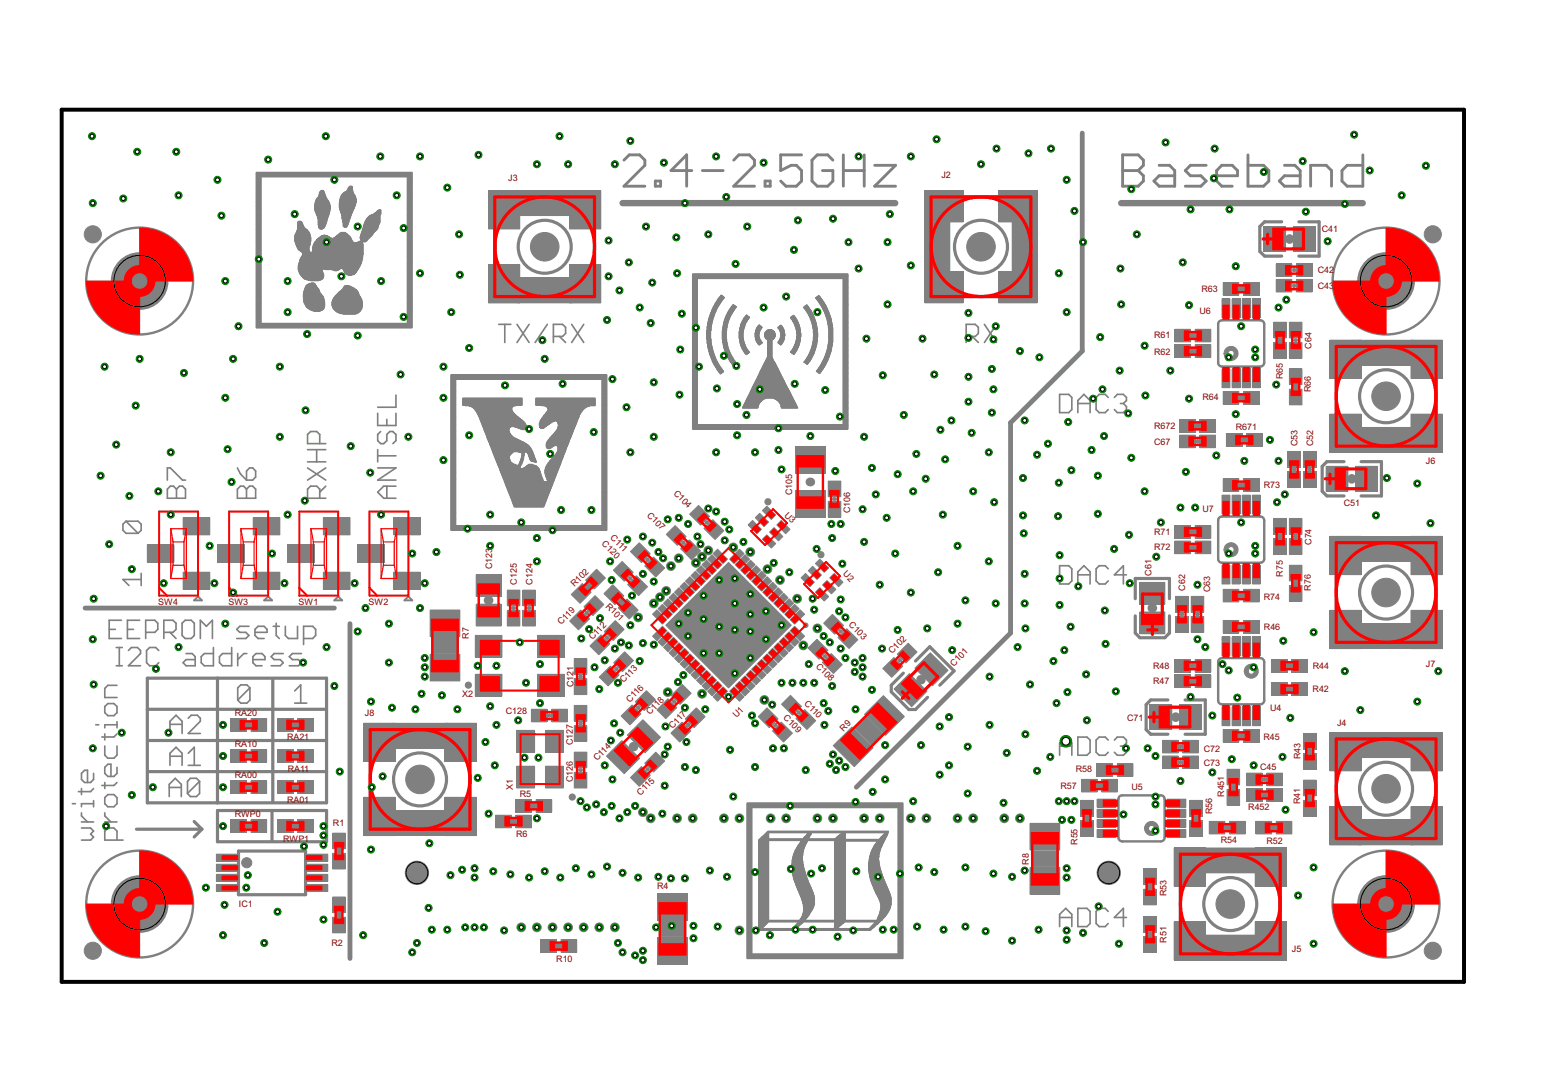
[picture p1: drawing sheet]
<svg xmlns="http://www.w3.org/2000/svg" width="297mm" height="210mm" viewBox="0 0 297 210" stroke-linecap="round" stroke-linejoin="round" font-family="sans-serif">
<defs><g id="words">
<g font-size="1.9" fill="#800000">
<text x="97.8" y="34.8">J3</text>
<text x="181.2" y="34.2">J2</text>
<text x="254.5" y="44.6">C41</text>
<text x="253.7" y="52.7">C42</text>
<text x="231.3" y="56.3">R63</text>
<text x="253.7" y="55.7">C43</text>
<text x="222.2" y="65.1">R61</text>
<text x="230.9" y="60.5">U6</text>
<text x="222.2" y="68.4">R62</text>
<text x="252.5" y="67.1" transform="rotate(-90 252.5 67.1)">C64</text>
<text x="231.5" y="77.1">R64</text>
<text x="246.9" y="73" transform="rotate(-90 246.9 73)">R65</text>
<text x="252.3" y="75.5" transform="rotate(-90 252.3 75.5)">R66</text>
<text x="222.2" y="82.7">R672</text>
<text x="237.9" y="82.8">R671</text>
<text x="222.2" y="85.7">C67</text>
<text x="249.8" y="85.9" transform="rotate(-90 249.8 85.9)">C53</text>
<text x="252.8" y="85.9" transform="rotate(-90 252.8 85.9)">C52</text>
<text x="274.5" y="89.4">J6</text>
<text x="129.6" y="95.1" transform="rotate(45 129.6 95.1)">C104</text>
<text x="152.5" y="95.4" transform="rotate(-90 152.5 95.4)">C105</text>
<text x="243.3" y="94.1">R73</text>
<text x="124.5" y="99.3" transform="rotate(45 124.5 99.3)">C107</text>
<text x="150.9" y="99.3" transform="rotate(45 150.9 99.3)">U3</text>
<text x="163.7" y="98.8" transform="rotate(-90 163.7 98.8)">C106</text>
<text x="231.5" y="98.6">U7</text>
<text x="258.7" y="97.4">C51</text>
<text x="115.8" y="104.8" transform="rotate(45 115.8 104.8)">C120</text>
<text x="117.4" y="103.6" transform="rotate(45 117.4 103.6)">C1</text>
<text x="222.2" y="103.1">R71</text>
<text x="222.2" y="105.9">R72</text>
<text x="252.5" y="104.9" transform="rotate(-90 252.5 104.9)">C74</text>
<text x="94.8" y="109.7" transform="rotate(-90 94.8 109.7)">C123</text>
<text x="99.5" y="112.6" transform="rotate(-90 99.5 112.6)">C125</text>
<text x="102.5" y="112.6" transform="rotate(-90 102.5 112.6)">C124</text>
<text x="110.6" y="113.1" transform="rotate(-45 110.6 113.1)">R102</text>
<text x="162.2" y="110.5" transform="rotate(45 162.2 110.5)">U2</text>
<text x="221.6" y="110.9" transform="rotate(-90 221.6 110.9)">C61</text>
<text x="228.2" y="113.8" transform="rotate(-90 228.2 113.8)">C62</text>
<text x="246.9" y="111.1" transform="rotate(-90 246.9 111.1)">R75</text>
<text x="252.3" y="113.8" transform="rotate(-90 252.3 113.8)">R76</text>
<text x="30.5" y="116.5">SW4</text>
<text x="44" y="116.5">SW3</text>
<text x="57.5" y="116.5">SW1</text>
<text x="71" y="116.5">SW2</text>
<text x="110.2" y="118.3" transform="rotate(-45 110.2 118.3)">9</text>
<text x="116.5" y="116.8" transform="rotate(45 116.5 116.8)">R101</text>
<text x="233" y="114.1" transform="rotate(-90 233 114.1)">C63</text>
<text x="243.3" y="115.5">R74</text>
<text x="90.2" y="123" transform="rotate(-90 90.2 123)">R7</text>
<text x="108" y="120.4" transform="rotate(-45 108 120.4)">C1</text>
<text x="114" y="123.3" transform="rotate(-45 114 123.3)">C1</text>
<text x="116.2" y="121.2" transform="rotate(-45 116.2 121.2)">2</text>
<text x="163.3" y="120.4" transform="rotate(45 163.3 120.4)">C103</text>
<text x="243.3" y="121.4">R46</text>
<text x="120" y="131.5" transform="rotate(-45 120 131.5)">C1</text>
<text x="122.2" y="129.4" transform="rotate(-45 122.2 129.4)">3</text>
<text x="157" y="128.4" transform="rotate(45 157 128.4)">C108</text>
<text x="171.7" y="126" transform="rotate(-45 171.7 126)">C102</text>
<text x="183.6" y="128.4" transform="rotate(-45 183.6 128.4)">C101</text>
<text x="222" y="131.8">R47</text>
<text x="222" y="128.8">R48</text>
<text x="252.7" y="128.9">R44</text>
<text x="274.5" y="128.4">J7</text>
<text x="45.2" y="137.8">RA20</text>
<text x="70.2" y="138">J8</text>
<text x="89" y="134.2">X2</text>
<text x="97.4" y="137.5">C128</text>
<text x="110.4" y="132.3" transform="rotate(-90 110.4 132.3)">C121</text>
<text x="121.2" y="135.3" transform="rotate(-45 121.2 135.3)">C1</text>
<text x="123.4" y="133.2" transform="rotate(-45 123.4 133.2)">6</text>
<text x="125.1" y="137.7" transform="rotate(-45 125.1 137.7)">C1</text>
<text x="127.3" y="135.6" transform="rotate(-45 127.3 135.6)">8</text>
<text x="154.8" y="135.6" transform="rotate(45 154.8 135.6)">C1</text>
<text x="156.9" y="137.7" transform="rotate(45 156.9 137.7)">0</text>
<text x="244.5" y="137">U4</text>
<text x="252.7" y="133.3">R42</text>
<text x="45.2" y="143.8">RA10</text>
<text x="55.3" y="142.6">RA21</text>
<text x="110.3" y="143.5" transform="rotate(-90 110.3 143.5)">C127</text>
<text x="129.5" y="140.4" transform="rotate(-45 129.5 140.4)">C1</text>
<text x="131.6" y="138.3" transform="rotate(-45 131.6 138.3)">7</text>
<text x="141.8" y="138.4" transform="rotate(-45 141.8 138.4)">U1</text>
<text x="150.7" y="138.3" transform="rotate(45 150.7 138.3)">C109</text>
<text x="162.4" y="140.9" transform="rotate(-45 162.4 140.9)">R9</text>
<text x="217" y="138.8">C71</text>
<text x="243.3" y="142.4">R45</text>
<text x="257.4" y="139.8">J4</text>
<text x="45.2" y="149.8">RA00</text>
<text x="55.4" y="148.6">RA11</text>
<text x="114.9" y="146.6" transform="rotate(-45 114.9 146.6)">C1</text>
<text x="117.1" y="144.5" transform="rotate(-45 117.1 144.5)">4</text>
<text x="207.1" y="148.7">R58</text>
<text x="231.8" y="144.7">C72</text>
<text x="231.8" y="147.4">C73</text>
<text x="242.6" y="148.3">C45</text>
<text x="250.3" y="146.2" transform="rotate(-90 250.3 146.2)">R43</text>
<text x="55.3" y="154.6">RA01</text>
<text x="98.7" y="152.2" transform="rotate(-90 98.7 152.2)">X1</text>
<text x="100.1" y="153.4">R5</text>
<text x="110.3" y="150.7" transform="rotate(-90 110.3 150.7)">C126</text>
<text x="123.3" y="153.3" transform="rotate(-45 123.3 153.3)">C1</text>
<text x="125.5" y="151.2" transform="rotate(-45 125.5 151.2)">5</text>
<text x="204.1" y="151.9">R57</text>
<text x="217.8" y="152.2">U5</text>
<text x="235.7" y="153.5" transform="rotate(-90 235.7 153.5)">R451</text>
<text x="240.3" y="156">R452</text>
<text x="250.3" y="154.9" transform="rotate(-90 250.3 154.9)">R41</text>
<text x="45.2" y="157.3">RWP0</text>
<text x="64.1" y="159.1">R1</text>
<text x="99.3" y="161.2">R6</text>
<text x="233.3" y="156.7" transform="rotate(-90 233.3 156.7)">R56</text>
<text x="54.5" y="162.1">RWP1</text>
<text x="198.1" y="166.5" transform="rotate(-90 198.1 166.5)">R8</text>
<text x="207.4" y="162.7" transform="rotate(-90 207.4 162.7)">R55</text>
<text x="235" y="162.3">R54</text>
<text x="243.8" y="162.5">R52</text>
<text x="126.5" y="171.1">R4</text>
<text x="224.6" y="172.6" transform="rotate(-90 224.6 172.6)">R53</text>
<text x="46" y="174.6">IC1</text>
<text x="63.8" y="182.2">R2</text>
<text x="107.1" y="185.2">R10</text>
<text x="224.6" y="181.6" transform="rotate(-90 224.6 181.6)">R51</text>
<text x="248.7" y="183.2">J5</text>
</g>
</g></defs>
<g fill="#808080" stroke="#808080" stroke-width=".19">
<path d="M154.7 120.2a.46 .46 0 0 1 .8-.1 .46 .46 0 0 1-.3 .8 .46 .46 0 0 1-.6-.5h.4l.1-.2 .1 .3-.6-.1z" fill-rule="evenodd"/>
<path d="M240 128.2a1.36 1.36 0 0 1 2.1 .4 1.36 1.36 0 0 1-.9 2 1.36 1.36 0 0 1-1.7-1.4h.8a.6 .6 0 0 1 .8-.5 .6 .6 0 0 1 .2 1 .6 .6 0 0 1-1-.3v-.2h-.8l.2-.7z" fill-rule="evenodd"/>
<path d="M220.8 158.5a1.36 1.36 0 0 1 2.1 .5 1.36 1.36 0 0 1-.9 1.9 1.36 1.36 0 0 1-1.7-1.4h.8a.59 .59 0 0 1 .8-.6 .59 .59 0 0 1 .2 1 .59 .59 0 0 1-1-.2v-.2h-.8l.1-.3z" fill-rule="evenodd"/>
<path d="M236.1 67a1.36 1.36 0 0 1 2.1 .4 1.36 1.36 0 0 1-.9 2 1.36 1.36 0 0 1-1.7-1.3h.8a.6 .6 0 0 1 .8-.6 .6 .6 0 0 1 .2 1 .6 .6 0 0 1-1-.3v-.1h-.8l.2-.8z" fill-rule="evenodd"/>
<path d="M236.1 104.8a1.36 1.36 0 0 1 2.1 .4 1.36 1.36 0 0 1-.9 2 1.36 1.36 0 0 1-1.7-1.3h.8a.6 .6 0 0 1 .8-.6 .6 .6 0 0 1 .2 1 .6 .6 0 0 1-1-.3v-.1h-.8l.2-.8z" fill-rule="evenodd"/>
<circle cx="26.9" cy="54.1" r="5.1"/>
<circle cx="266.8" cy="54.1" r="5.1"/>
<circle cx="26.9" cy="174.1" r="5.1"/>
<circle cx="266.8" cy="174.1" r="5.1"/>
<circle cx="80.3" cy="168.1" r="2.24"/>
<circle cx="213.4" cy="168.1" r="2.24"/>
<circle cx="188.8" cy="47.5" r="2.75"/>
<circle cx="104.9" cy="47.5" r="2.75"/>
<circle cx="266.8" cy="151.9" r="2.75"/>
<circle cx="236.8" cy="174.1" r="2.75"/>
<circle cx="266.8" cy="76.3" r="2.75"/>
<circle cx="266.8" cy="114.1" r="2.75"/>
<circle cx="17.9" cy="183.1" r="1.65"/>
<circle cx="17.9" cy="45.1" r="1.65"/>
<circle cx="275.8" cy="45.1" r="1.65"/>
<circle cx="275.8" cy="183.1" r="1.65"/>
<circle cx="80.9" cy="150.1" r="2.75"/>
<circle cx="129.2" cy="109" r=".85"/>
<circle cx="123.8" cy="156.4" r=".85"/>
<circle cx="151.3" cy="157.6" r=".85"/>
<circle cx="157.4" cy="157.6" r=".85"/>
<circle cx="133.3" cy="157.6" r=".85"/>
<circle cx="148.4" cy="157.6" r=".85"/>
<circle cx="160.4" cy="157.6" r=".85"/>
<circle cx="130.3" cy="157.6" r=".85"/>
<circle cx="142.3" cy="157.6" r=".85"/>
<circle cx="122.9" cy="118.9" r=".85"/>
<circle cx="128.5" cy="133.3" r=".85"/>
<circle cx="135.1" cy="107.2" r=".85"/>
<circle cx="130.7" cy="107.5" r=".85"/>
<circle cx="127.1" cy="115" r=".85"/>
<circle cx="103.4" cy="178.6" r=".85"/>
<circle cx="142.3" cy="179.2" r=".85"/>
<circle cx="134" cy="108.4" r=".85"/>
<circle cx="125.3" cy="157.6" r=".85"/>
<circle cx="166.3" cy="157.6" r=".85"/>
<circle cx="169.4" cy="157.6" r=".85"/>
<circle cx="175.3" cy="157.6" r=".85"/>
<circle cx="178.4" cy="157.6" r=".85"/>
<circle cx="184.3" cy="157.6" r=".85"/>
<circle cx="187.3" cy="157.6" r=".85"/>
<circle cx="193.3" cy="157.6" r=".85"/>
<circle cx="196.3" cy="157.6" r=".85"/>
<circle cx="147.2" cy="134.8" r=".85"/>
<circle cx="154.6" cy="124.3" r=".85"/>
<circle cx="157.4" cy="121" r=".85"/>
<circle cx="118.4" cy="178.6" r=".85"/>
<circle cx="141.2" cy="105.4" r=".85"/>
<circle cx="109.4" cy="178.6" r=".85"/>
<circle cx="139.4" cy="157.6" r=".85"/>
<circle cx="125.9" cy="116.2" r=".85"/>
<circle cx="100.4" cy="178.6" r=".85"/>
<circle cx="144.4" cy="106.3" r=".85"/>
<circle cx="112.4" cy="178.6" r=".85"/>
<circle cx="147.7" cy="109.6" r=".85"/>
<circle cx="115.4" cy="178.6" r=".85"/>
<circle cx="135.1" cy="133.6" r=".85"/>
<circle cx="106.4" cy="178.6" r=".85"/>
<circle cx="136.4" cy="106" r=".85"/>
<circle cx="153.5" cy="115.3" r=".85"/>
<circle cx="150.2" cy="111.7" r=".85"/>
<circle cx="128.2" cy="113.8" r=".85"/>
<circle cx="158" cy="106.8" r=".61"/>
<circle cx="147.8" cy="96.6" r=".61"/>
<circle cx="47.5" cy="166.1" r=".97"/>
<circle cx="90.2" cy="131.9" r=".6"/>
<circle cx="110.2" cy="153.5" r=".6"/>
</g>
<g fill="#808080" stroke="#808080" stroke-width=".19">
<path d="M152.1 119.3l1.9-1.9 .9 .9-1.9 1.9z"/>
<path d="M151.1 118.3l1.9-1.9 .8 .8-1.9 1.9z"/>
<path d="M150 117.2l1.9-1.9 .9 .9-1.9 1.9z"/>
<path d="M150.9 114.2l.8 .9-1.9 1.9-.9-.8z"/>
<path d="M149.8 113.2l.8 .8-1.9 2-.8-.9z"/>
<path d="M148.7 112.1l.9 .9-1.9 1.9-.9-.9z"/>
<path d="M145.8 113l1.9-1.9 .8 .8-1.9 1.9z"/>
<path d="M144.7 111.9l1.9-1.9 .9 .8-1.9 2z"/>
<path d="M143.6 110.8l2-1.9 .8 .9-1.9 1.9z"/>
<path d="M142.6 109.8l1.9-1.9 .9 .8-2 1.9z"/>
<path d="M141.5 108.7l1.9-1.9 .9 .9-1.9 1.9z"/>
<path d="M140.5 107.7l1.9-1.9 .8 .8-1.9 1.9z"/>
<path d="M137.3 106.6l.8-.8 1.9 1.9-.8 .8z"/>
<path d="M136.2 107.7l.9-.9 1.9 1.9-.9 .9z"/>
<path d="M135.1 108.7l.9-.8 1.9 1.9-.8 .8z"/>
<path d="M134.1 109.8l.9-.9 1.9 1.9-.9 .9z"/>
<path d="M133 110.8l.9-.8 1.9 1.9-.8 .9z"/>
<path d="M132 111.9l.8-.8 1.9 1.9-.8 .8z"/>
<path d="M131.8 112.1l1.9 1.9-.9 .9-1.9-1.9z"/>
<path d="M130.7 113.2l1.9 1.9-.8 .9-1.9-2z"/>
<path d="M129.6 114.2l2 2-.9 .8-1.9-1.9z"/>
<path d="M127.7 116.2l.9-.9 1.9 1.9-.9 .9z"/>
<path d="M126.7 117.2l.8-.8 1.9 1.9-.8 .8z"/>
<path d="M125.6 118.3l.9-.9 1.9 1.9-.9 .9z"/>
<path d="M127.5 120.6l.9 .9-1.9 1.9-.9-.9z"/>
<path d="M128.6 121.7l.8 .8-1.9 1.9-.8-.8z"/>
<path d="M129.6 122.7l.9 .9-1.9 1.9-.9-.8z"/>
<path d="M130.7 123.8l.9 .9-2 1.9-.8-.9z"/>
<path d="M131.8 124.8l.8 .9-1.9 1.9-.8-.8z"/>
<path d="M132.8 125.9l.9 .9-1.9 1.9-.9-.9z"/>
<path d="M133.9 127l.8 .8-1.9 1.9-.8-.8z"/>
<path d="M133 129.9l2-1.9 .8 .9-1.9 1.9z"/>
<path d="M134.1 131l1.9-1.9 .9 .8-1.9 1.9z"/>
<path d="M135.1 132.1l2-1.9 .8 .8-1.9 1.9z"/>
<path d="M138.1 131.2l.9 .9-1.9 1.9-.9-.9z"/>
<path d="M139.2 132.3l.8 .8-1.9 1.9-.8-.8z"/>
<path d="M140.5 133.1l.8-.8 1.9 1.9-.8 .8z"/>
<path d="M141.5 132.1l.9-.9 1.9 1.9-.9 .9z"/>
<path d="M142.6 131l.8-.8 2 1.9-.9 .8z"/>
<path d="M143.6 129.9l.9-.8 1.9 1.9-.8 .8z"/>
<path d="M144.7 128.9l.9-.9 1.9 1.9-.9 .9z"/>
<path d="M145.8 127.8l.8-.8 1.9 1.9-.8 .8z"/>
<path d="M146.8 126.8l.9-.9 1.9 1.9-.9 .9z"/>
<path d="M148.7 124.8l1.9 2-.8 .8-1.9-1.9z"/>
<path d="M149.8 123.8l1.9 1.9-.8 .9-2-1.9z"/>
<path d="M150.9 122.7l1.9 2-.9 .8-1.9-1.9z"/>
<path d="M151.1 122.5l.8-.8 1.9 1.9-.8 .8z"/>
<path d="M152.1 121.5l.9-.9 1.9 1.9-.9 .9z"/>
<path d="M128.2 120.4l12.1-12.1 12 12.1-12 12.1z"/>
<path d="M157 108.5l.8-.8 1.7 1.7-.8 .8z"/>
<path d="M155.6 109.9l.8-.8 1.7 1.6-.8 .9z"/>
<path d="M154.2 111.3l.9-.9 1.7 1.7-.9 .9z"/>
<path d="M159.7 111.3l.9-.9 1.7 1.7-.9 .9z"/>
<path d="M158.3 112.6l.9-.8 1.7 1.7-.8 .9z"/>
<path d="M157.8 113.2l1.7 1.7-.8 .8-1.7-1.7z"/>
<path d="M146.8 98.3l.8-.8 1.7 1.7-.8 .8z"/>
<path d="M145.4 99.7l.8-.9 1.8 1.7-.9 .9z"/>
<path d="M144.9 100.2l1.7 1.7-.9 .9-1.7-1.7z"/>
<path d="M150.4 100.2l1.7 1.7-.9 .9-1.7-1.7z"/>
<path d="M148.1 102.5l.9-.9 1.7 1.7-.8 .9z"/>
<path d="M146.8 103.8l.8-.8 1.7 1.7-.8 .8z"/>
<path d="M129.2 133.9l2.1-2.1 1.8 1.7-2.2 2.1z"/>
<path d="M128.6 134.6l1.7 1.7-2.1 2.1-1.7-1.7z"/>
<path d="M112.4 116.8l2.2-2.1 1.6 1.7-2.1 2.1z"/>
<path d="M109.7 119.6l2.1-2.1 1.7 1.7-2.1 2.1z"/>
<path d="M122.5 110.9l2.2 2.1-1.8 1.7-2.1-2.1z"/>
<path d="M119.8 108.1l2.1 2.1-1.7 1.7-2.1-2.1z"/>
<path d="M118 112.6l2.1 2.1-1.7 1.7-2.1-2.1z"/>
<path d="M120.7 115.4l2.2 2.1-1.8 1.7-2.1-2.1z"/>
<path d="M112.7 111.7l2.2-2.1 1.6 1.7-2.1 2.1z"/>
<path d="M110 114.5l2.1-2.1 1.7 1.7-2.1 2.1z"/>
<path d="M160.3 118.3l2.1 2.1-1.7 1.7-2.1-2.1z"/>
<path d="M161.3 122.8l1.7-1.7 2.1 2.1-1.7 1.7z"/>
<path d="M131.9 138.4l2.1-2.1 1.7 1.7-2.1 2.1z"/>
<path d="M129.2 141.2l2.1-2.1 1.7 1.7-2.1 2.1z"/>
<path d="M135.5 101.8l1.7-1.7 2.1 2.1-1.7 1.7z"/>
<path d="M132.8 99l1.7-1.7 2.1 2.1-1.7 1.7z"/>
<path d="M159.4 92.6h2.5v3.1h-2.5z"/>
<path d="M159.4 96.6h2.5v3h-2.5z"/>
<path d="M131 105.7l1.7-1.7 2.2 2.1-1.8 1.7z"/>
<path d="M130 101.2l2.1 2.1-1.7 1.7-2.1-2.1z"/>
<path d="M155.6 124.8l1.7-1.7 2.1 2.1-1.7 1.7z"/>
<path d="M158.3 127.6l1.7-1.7 2.1 2.1-1.7 1.7z"/>
<path d="M146 138l1.7-1.7 2.1 2.1-1.7 1.7z"/>
<path d="M148.7 140.8l1.7-1.7 2.1 2.1-1.7 1.7z"/>
<path d="M150.5 135.6l1.7-1.7 2.1 2.1-1.7 1.7z"/>
<path d="M154.9 136.7l2.1 2.1-1.7 1.7-2.1-2.1z"/>
<path d="M125.8 107.3l2.2 2.1-1.8 1.7-2.1-2.1z"/>
<path d="M123.1 104.5l2.1 2.1-1.7 1.7-2.1-2.1z"/>
<path d="M116.3 121.6l2.1-2.1 1.7 1.7-2.1 2.1z"/>
<path d="M113.6 124.4l2.1-2.1 1.7 1.7-2.1 2.1z"/>
<path d="M118.1 127.6l2.1-2.1 1.7 1.7-2.1 2.1z"/>
<path d="M115.4 130.4l2.1-2.1 1.7 1.7-2.1 2.1z"/>
<path d="M126.2 144.8l1.8 1.8-2.2 2.1-1.7-1.7z"/>
<path d="M121.4 149.7l2.1-2.1 1.7 1.7-2.1 2.1z"/>
<path d="M122.3 135.1l2.1-2.1 1.8 1.7-2.2 2.1z"/>
<path d="M119.6 137.9l2.1-2.1 1.7 1.7-2.1 2.1z"/>
<path d="M153.1 94.5h5.8v5.1h-5.8z"/>
<path d="M153.1 86h5.8v5.1h-5.8z"/>
<path d="M120.8 141.6l3-3 3.3 3.4-2.9 3z"/>
<path d="M119.7 142.6l3.4 3.4-2.9 3-3.4-3.4z"/>
<path d="M172.1 132.7l3-3 3.4 3.4-3 3z"/>
<path d="M176.1 128.7l3-3 3.4 3.4-3 3z"/>
<path d="M169.9 128.7l2.2-2.1 1.7 1.7-2.1 2.1z"/>
<path d="M174.8 123.9l1.7 1.7-2.1 2.1-1.7-1.7z"/>
<path d="M110.6 130.7h2.4v3.1h-2.4z"/>
<path d="M110.6 126.9h2.4v3h-2.4z"/>
<path d="M41.7 164.5h3.9v1.3h-3.9z"/>
<path d="M41.7 166.4h3.9v1.4h-3.9z"/>
<path d="M41.7 168.4h3.9v1.3h-3.9z"/>
<path d="M41.7 170.3h3.9v1.4h-3.9z"/>
<path d="M59.2 170.3h3.9v1.4h-3.9z"/>
<path d="M59.2 168.4h3.9v1.3h-3.9z"/>
<path d="M59.2 166.4h3.9v1.4h-3.9z"/>
<path d="M59.2 164.5h3.9v1.3h-3.9z"/>
<path d="M241.1 122.7h1.5v3.6h-1.5z"/>
<path d="M239.1 122.7h1.6v3.6h-1.6z"/>
<path d="M237.2 122.7h1.5v3.6h-1.5z"/>
<path d="M235.2 122.7h1.6v3.6h-1.6z"/>
<path d="M235.2 136.1h1.6v3.6h-1.6z"/>
<path d="M237.2 136.1h1.5v3.6h-1.5z"/>
<path d="M239.1 136.1h1.6v3.6h-1.6z"/>
<path d="M241.1 136.1h1.5v3.6h-1.5z"/>
<path d="M250.9 145.1h2.4v3h-2.4z"/>
<path d="M250.9 141.2h2.4v3.1h-2.4z"/>
<path d="M239.4 140.5h3v2.4h-3z"/>
<path d="M235.5 140.5h3v2.4h-3z"/>
<path d="M239.4 119.5h3v2.4h-3z"/>
<path d="M235.5 119.5h3v2.4h-3z"/>
<path d="M248.7 127h3v2.4h-3z"/>
<path d="M244.8 127h3v2.4h-3z"/>
<path d="M230.1 130h3v2.4h-3z"/>
<path d="M226.2 130h3v2.4h-3z"/>
<path d="M230.1 127h3v2.4h-3z"/>
<path d="M226.2 127h3v2.4h-3z"/>
<path d="M250.9 154.1h2.4v3h-2.4z"/>
<path d="M250.9 150.2h2.4v3h-2.4z"/>
<path d="M244.8 131.5h3v2.4h-3z"/>
<path d="M248.7 131.5h3v2.4h-3z"/>
<path d="M224.7 159.7h3.6v1.6h-3.6z"/>
<path d="M224.7 157.8h3.6v1.5h-3.6z"/>
<path d="M224.7 155.9h3.6v1.5h-3.6z"/>
<path d="M224.7 153.9h3.6v1.5h-3.6z"/>
<path d="M211.2 153.9h3.6v1.5h-3.6z"/>
<path d="M211.2 155.9h3.6v1.5h-3.6z"/>
<path d="M211.2 157.8h3.6v1.5h-3.6z"/>
<path d="M211.2 159.7h3.6v1.6h-3.6z"/>
<path d="M220.2 171.2h2.4v3h-2.4z"/>
<path d="M220.2 167.3h2.4v3h-2.4z"/>
<path d="M208 158h2.4v3h-2.4z"/>
<path d="M208 154.1h2.4v3h-2.4z"/>
<path d="M229 158h2.4v3h-2.4z"/>
<path d="M229 154.1h2.4v3h-2.4z"/>
<path d="M236.7 158.2h3v2.4h-3z"/>
<path d="M232.8 158.2h3v2.4h-3z"/>
<path d="M212.1 150.1h3v2.4h-3z"/>
<path d="M208.2 150.1h3v2.4h-3z"/>
<path d="M215.1 147.1h3v2.4h-3z"/>
<path d="M211.2 147.1h3v2.4h-3z"/>
<path d="M220.2 180.4h2.4v3h-2.4z"/>
<path d="M220.2 176.5h2.4v3h-2.4z"/>
<path d="M245.7 158.2h3v2.4h-3z"/>
<path d="M241.8 158.2h3v2.4h-3z"/>
<path d="M235.2 71.1h1.6v3.6h-1.6z"/>
<path d="M237.2 71.1h1.5v3.6h-1.5z"/>
<path d="M239.1 71.1h1.6v3.6h-1.6z"/>
<path d="M241.1 71.1h1.5v3.6h-1.5z"/>
<path d="M241.1 57.6h1.5v3.6h-1.5z"/>
<path d="M239.1 57.6h1.6v3.6h-1.6z"/>
<path d="M237.2 57.6h1.5v3.6h-1.5z"/>
<path d="M235.2 57.6h1.6v3.6h-1.6z"/>
<path d="M226.2 63.4h3v2.4h-3z"/>
<path d="M230.1 63.4h3v2.4h-3z"/>
<path d="M235.5 54.4h3v2.4h-3z"/>
<path d="M239.4 54.4h3v2.4h-3z"/>
<path d="M226.2 66.4h3v2.4h-3z"/>
<path d="M230.1 66.4h3v2.4h-3z"/>
<path d="M235.5 75.4h3v2.4h-3z"/>
<path d="M239.4 75.4h3v2.4h-3z"/>
<path d="M245.2 62.1h2.4v3h-2.4z"/>
<path d="M245.2 66h2.4v3h-2.4z"/>
<path d="M248.2 71.1h2.4v3h-2.4z"/>
<path d="M248.2 75h2.4v3h-2.4z"/>
<path d="M248.2 66h2.4v3h-2.4z"/>
<path d="M248.2 62.1h2.4v3h-2.4z"/>
<path d="M235.2 108.9h1.6v3.6h-1.6z"/>
<path d="M237.2 108.9h1.5v3.6h-1.5z"/>
<path d="M239.1 108.9h1.6v3.6h-1.6z"/>
<path d="M241.1 108.9h1.5v3.6h-1.5z"/>
<path d="M241.1 95.4h1.5v3.6h-1.5z"/>
<path d="M239.1 95.4h1.6v3.6h-1.6z"/>
<path d="M237.2 95.4h1.5v3.6h-1.5z"/>
<path d="M235.2 95.4h1.6v3.6h-1.6z"/>
<path d="M226.2 101.2h3v2.4h-3z"/>
<path d="M230.1 101.2h3v2.4h-3z"/>
<path d="M235.5 92.2h3v2.4h-3z"/>
<path d="M239.4 92.2h3v2.4h-3z"/>
<path d="M226.2 104.2h3v2.4h-3z"/>
<path d="M230.1 104.2h3v2.4h-3z"/>
<path d="M235.5 113.5h3v2.4h-3z"/>
<path d="M239.4 113.5h3v2.4h-3z"/>
<path d="M245.2 99.8h2.4v3h-2.4z"/>
<path d="M245.2 103.8h2.4v3h-2.4z"/>
<path d="M248.2 108.9h2.4v3h-2.4z"/>
<path d="M248.2 112.8h2.4v3h-2.4z"/>
<path d="M248.2 103.8h2.4v3h-2.4z"/>
<path d="M248.2 99.8h2.4v3h-2.4z"/>
<path d="M236.2 152h2.4v3h-2.4z"/>
<path d="M236.2 148.1h2.4v3.1h-2.4z"/>
<path d="M243.9 151.9h3v2.4h-3z"/>
<path d="M240 151.9h3v2.4h-3z"/>
<path d="M236.1 83.5h3v2.4h-3z"/>
<path d="M240 83.5h3v2.4h-3z"/>
<path d="M227.1 80.8h3v2.4h-3z"/>
<path d="M231 80.8h3v2.4h-3z"/>
<path d="M44.4 157.9h3v2.4h-3z"/>
<path d="M48.3 157.9h3v2.4h-3z"/>
<path d="M57.3 157.9h3v2.4h-3z"/>
<path d="M53.4 157.9h3v2.4h-3z"/>
<path d="M44.4 138.4h3v2.4h-3z"/>
<path d="M48.3 138.4h3v2.4h-3z"/>
<path d="M57.3 138.4h3v2.4h-3z"/>
<path d="M53.4 138.4h3v2.4h-3z"/>
<path d="M44.4 144.4h3v2.4h-3z"/>
<path d="M48.3 144.4h3v2.4h-3z"/>
<path d="M57.3 144.4h3v2.4h-3z"/>
<path d="M53.4 144.4h3v2.4h-3z"/>
<path d="M44.4 150.4h3v2.4h-3z"/>
<path d="M48.3 150.4h3v2.4h-3z"/>
<path d="M57.3 150.4h3v2.4h-3z"/>
<path d="M53.4 150.4h3v2.4h-3z"/>
<path d="M64.1 164.3h2.4v3h-2.4z"/>
<path d="M64.1 160.4h2.4v3h-2.4z"/>
<path d="M64.1 172.7h2.4v3h-2.4z"/>
<path d="M64.1 176.6h2.4v3h-2.4z"/>
<path d="M91.5 122.4h5.1v4.2h-5.1z"/>
<path d="M103.5 122.4h5.1v4.2h-5.1z"/>
<path d="M103.5 129.9h5.1v4.1h-5.1z"/>
<path d="M91.5 129.9h5.1v4.1h-5.1z"/>
<path d="M178 52.3h7.4v6h-7.4z"/>
<path d="M178 36.7h7.4v6h-7.4z"/>
<path d="M178.1 42.3h4.7v10.5h-4.7z"/>
<path d="M192.3 36.7h7.3v6h-7.3z"/>
<path d="M192.3 52.3h7.3v6h-7.3z"/>
<path d="M194.9 42.3h4.7v10.5h-4.7z"/>
<path d="M109.6 51h6.1v7.3h-6.1z"/>
<path d="M94 51h6.1v7.3h-6.1z"/>
<path d="M99.6 53.5h10.5v4.8h-10.5z"/>
<path d="M94 36.7h6.1v7.4h-6.1z"/>
<path d="M109.6 36.7h6.1v7.4h-6.1z"/>
<path d="M99.6 36.7h10.5v4.8h-10.5z"/>
<path d="M271.6 155.3h6v7.4h-6z"/>
<path d="M256 155.3h6v7.4h-6z"/>
<path d="M261.6 157.9h10.5v4.8h-10.5z"/>
<path d="M256 141.1h6v7.3h-6z"/>
<path d="M271.6 141.1h6v7.3h-6z"/>
<path d="M261.6 141.1h10.5v4.8h-10.5z"/>
<path d="M241.6 177.5h6v7.4h-6z"/>
<path d="M226 177.5h6.1v7.4h-6.1z"/>
<path d="M231.6 180.1h10.5v4.8h-10.5z"/>
<path d="M226 163.3h6.1v7.3h-6.1z"/>
<path d="M241.6 163.3h6v7.3h-6z"/>
<path d="M231.6 163.3h10.5v4.8h-10.5z"/>
<path d="M271.6 79.8h6v7.3h-6z"/>
<path d="M256 79.8h6v7.3h-6z"/>
<path d="M261.6 82.3h10.5v4.8h-10.5z"/>
<path d="M256 65.5h6v7.4h-6z"/>
<path d="M271.6 65.5h6v7.4h-6z"/>
<path d="M261.6 65.5h10.5v4.8h-10.5z"/>
<path d="M271.6 117.5h6v7.4h-6z"/>
<path d="M256 117.5h6v7.4h-6z"/>
<path d="M261.6 120.1h10.5v4.8h-10.5z"/>
<path d="M256 103.3h6v7.4h-6z"/>
<path d="M271.6 103.3h6v7.4h-6z"/>
<path d="M261.6 103.3h10.5v4.8h-10.5z"/>
<path d="M102.3 136.6h3v2.4h-3z"/>
<path d="M106.2 136.6h3v2.4h-3z"/>
<path d="M100.6 117.5h2.5v3h-2.5z"/>
<path d="M100.6 113.6h2.5v3h-2.5z"/>
<path d="M97.7 117.5h2.4v3h-2.4z"/>
<path d="M97.7 113.6h2.4v3h-2.4z"/>
<path d="M91.7 116.4h4.8v4.1h-4.8z"/>
<path d="M91.7 110.7h4.8v4.2h-4.8z"/>
<path d="M126.6 172.1h5.7v5.1h-5.7z"/>
<path d="M126.6 180.6h5.7v5.1h-5.7z"/>
<path d="M231 83.8h3v2.4h-3z"/>
<path d="M227.1 83.8h3v2.4h-3z"/>
<path d="M240 148.9h3v2.4h-3z"/>
<path d="M243.9 148.9h3v2.4h-3z"/>
<path d="M245.7 50.8h3v2.4h-3z"/>
<path d="M249.6 50.8h3v2.4h-3z"/>
<path d="M245.7 53.8h3v2.4h-3z"/>
<path d="M249.6 53.8h3v2.4h-3z"/>
<path d="M243.3 43.6h4.2v4.8h-4.2z"/>
<path d="M249 43.6h4.2v4.8h-4.2z"/>
<path d="M250.9 90.8h2.4v3.1h-2.4z"/>
<path d="M250.9 87h2.4v3h-2.4z"/>
<path d="M247.9 90.8h2.4v3.1h-2.4z"/>
<path d="M247.9 87h2.4v3h-2.4z"/>
<path d="M255.3 89.8h4.2v4.8h-4.2z"/>
<path d="M261 89.8h4.2v4.8h-4.2z"/>
<path d="M226.3 118.7h2.4v3.1h-2.4z"/>
<path d="M226.3 114.9h2.4v3h-2.4z"/>
<path d="M229.3 118.7h2.4v3.1h-2.4z"/>
<path d="M229.3 114.9h2.4v3h-2.4z"/>
<path d="M219.5 117.9h4.7v4.1h-4.7z"/>
<path d="M219.5 112.2h4.7v4.2h-4.7z"/>
<path d="M223.8 142.6h3v2.4h-3z"/>
<path d="M227.7 142.6h3v2.4h-3z"/>
<path d="M223.8 145.6h3v2.4h-3z"/>
<path d="M227.7 145.6h3v2.4h-3z"/>
<path d="M221.4 135.7h4.2v4.8h-4.2z"/>
<path d="M227.1 135.7h4.2v4.8h-4.2z"/>
<path d="M85.7 153.5h6v7.4h-6z"/>
<path d="M70.1 153.5h6v7.4h-6z"/>
<path d="M75.6 156.1h10.5v4.8h-10.5z"/>
<path d="M70.1 139.3h6v7.3h-6z"/>
<path d="M85.7 139.3h6v7.3h-6z"/>
<path d="M75.6 139.3h10.5v4.8h-10.5z"/>
<path d="M99.3 154h3v2.4h-3z"/>
<path d="M103.2 154h3v2.4h-3z"/>
<path d="M99.3 157h3v2.4h-3z"/>
<path d="M95.4 157h3v2.4h-3z"/>
<path d="M82.8 126h5.7v5.1h-5.7z"/>
<path d="M82.8 117.5h5.7v5.1h-5.7z"/>
<path d="M110.6 148.7h2.4v3h-2.4z"/>
<path d="M110.6 144.8h2.4v3h-2.4z"/>
<path d="M110.6 139.7h2.4v3h-2.4z"/>
<path d="M110.6 135.8h2.4v3.1h-2.4z"/>
<path d="M99.4 147.6h3.5v4.1h-3.5z"/>
<path d="M105 147.6h3.5v4.1h-3.5z"/>
<path d="M105 140.7h3.5v4.1h-3.5z"/>
<path d="M99.4 140.7h3.5v4.1h-3.5z"/>
<path d="M62.3 110.2h5.1v3.3h-5.1z"/>
<path d="M62.3 99.7h5.1v3.3h-5.1z"/>
<path d="M55.4 104.9h5.1v3.3h-5.1z"/>
<path d="M75.8 110.2h5.1v3.3h-5.1z"/>
<path d="M75.8 99.7h5.1v3.3h-5.1z"/>
<path d="M68.9 104.9h5.1v3.3h-5.1z"/>
<path d="M198.3 158.6h5.7v5.1h-5.7z"/>
<path d="M198.3 167.1h5.7v5.1h-5.7z"/>
<path d="M166.4 137.6l3.7-3.6 4 4-3.6 3.6z"/>
<path d="M160.4 143.6l3.6-3.6 4.1 4-3.7 3.6z"/>
<path d="M48.7 110.2h5.2v3.3h-5.2z"/>
<path d="M48.7 99.7h5.2v3.3h-5.2z"/>
<path d="M41.9 104.9h5.1v3.3h-5.1z"/>
<path d="M35.3 110.2h5.1v3.3h-5.1z"/>
<path d="M35.3 99.7h5.1v3.3h-5.1z"/>
<path d="M28.4 104.9h5.1v3.3h-5.1z"/>
<path d="M108 181h3v2.4h-3z"/>
<path d="M104.1 181h3v2.4h-3z"/>
<path d="M119 116l.6-.7 .5 .5-.6 .7z"/>
<path d="M112.7 112.8l.5-.5 .6 .6-.5 .6z"/>
<path d="M251.7 144.3h.9v.8h-.9z"/>
<path d="M238.5 141.2h.8v.9h-.8z"/>
<path d="M238.5 120.2h.8v.9h-.8z"/>
<path d="M247.9 127.8h.7v.9h-.7z"/>
<path d="M229.3 130.7h.7v.9h-.7z"/>
<path d="M229.3 127.8h.7v.9h-.7z"/>
<path d="M251.7 153.3h.9v.8h-.9z"/>
<path d="M247.9 132.2h.7v.9h-.7z"/>
<path d="M220.9 170.4h.9v.8h-.9z"/>
<path d="M208.8 157.2h.9v.8h-.9z"/>
<path d="M229.8 157.2h.9v.8h-.9z"/>
<path d="M235.9 158.9h.7v.9h-.7z"/>
<path d="M211.3 150.9h.7v.8h-.7z"/>
<path d="M214.2 147.8h.8v.9h-.8z"/>
<path d="M220.9 179.6h.9v.7h-.9z"/>
<path d="M244.9 158.9h.7v.9h-.7z"/>
<path d="M229.3 64.2h.7v.9h-.7z"/>
<path d="M238.5 55.2h.8v.9h-.8z"/>
<path d="M229.3 67.2h.7v.9h-.7z"/>
<path d="M238.5 76.2h.8v.8h-.8z"/>
<path d="M246 65.1h.9v.8h-.9z"/>
<path d="M249 74.1h.9v.8h-.9z"/>
<path d="M229.3 102h.7v.8h-.7z"/>
<path d="M238.5 93h.8v.9h-.8z"/>
<path d="M229.3 105h.7v.9h-.7z"/>
<path d="M238.5 114.3h.8v.8h-.8z"/>
<path d="M246 102.9h.9v.8h-.9z"/>
<path d="M249 111.9h.9v.8h-.9z"/>
<path d="M237 151.2h.9v.8h-.9z"/>
<path d="M243.1 152.7h.7v.8h-.7z"/>
<path d="M239.2 84.3h.7v.9h-.7z"/>
<path d="M230.1 81.6h.8v.9h-.8z"/>
<path d="M47.5 158.6h.7v.9h-.7z"/>
<path d="M56.5 158.6h.8v.9h-.8z"/>
<path d="M47.5 139.1h.7v.9h-.7z"/>
<path d="M56.5 139.1h.8v.9h-.8z"/>
<path d="M47.5 145.1h.7v.9h-.7z"/>
<path d="M56.5 145.1h.8v.9h-.8z"/>
<path d="M47.5 151.2h.7v.8h-.7z"/>
<path d="M56.5 151.2h.8v.8h-.8z"/>
<path d="M64.8 163.5h.9v.8h-.9z"/>
<path d="M64.8 175.8h.9v.8h-.9z"/>
<path d="M126.9 177.4h5.1v3h-5.1z"/>
<path d="M143.8 184.5l30 .1z"/>
<path d="M143.8 184.4l30 .1z"/>
<path d="M143.8 184.3l30 .1z"/>
<path d="M143.8 184.2l30 .1z"/>
<path d="M143.8 184.1l30 .1z"/>
<path d="M143.8 184l30 .1z"/>
<path d="M143.8 184h30z"/>
<path d="M143.8 183.9l30 .1z"/>
<path d="M143.8 183.8l30 .1z"/>
<path d="M143.8 183.7l30 .1z"/>
<path d="M143.8 183.6l.9 .1z"/>
<path d="M172.9 183.6l.9 .1z"/>
<path d="M143.8 183.5l.9 .1z"/>
<path d="M172.9 183.5l.9 .1z"/>
<path d="M143.8 183.5h.9z"/>
<path d="M172.9 183.5h.9z"/>
<path d="M143.8 183.4l.9 .1z"/>
<path d="M172.9 183.4l.9 .1z"/>
<path d="M143.8 183.3l.9 .1z"/>
<path d="M172.9 183.3l.9 .1z"/>
<path d="M143.8 183.2l.9 .1z"/>
<path d="M172.9 183.2l.9 .1z"/>
<path d="M143.8 183.1l.9 .1z"/>
<path d="M172.9 183.1l.9 .1z"/>
<path d="M143.8 183l.9 .1z"/>
<path d="M172.9 183l.9 .1z"/>
<path d="M143.8 183h.9z"/>
<path d="M172.9 183h.9z"/>
<path d="M143.8 182.9l.9 .1z"/>
<path d="M172.9 182.9l.9 .1z"/>
<path d="M143.8 182.8l.9 .1z"/>
<path d="M172.9 182.8l.9 .1z"/>
<path d="M143.8 182.7l.9 .1z"/>
<path d="M172.9 182.7l.9 .1z"/>
<path d="M143.8 182.6l.9 .1z"/>
<path d="M172.9 182.6l.9 .1z"/>
<path d="M143.8 182.5l.9 .1z"/>
<path d="M172.9 182.5l.9 .1z"/>
<path d="M143.8 182.5h.9z"/>
<path d="M172.9 182.5h.9z"/>
<path d="M143.8 182.4l.9 .1z"/>
<path d="M172.9 182.4l.9 .1z"/>
<path d="M143.8 182.3l.9 .1z"/>
<path d="M172.9 182.3l.9 .1z"/>
<path d="M143.8 182.2l.9 .1z"/>
<path d="M172.9 182.2l.9 .1z"/>
<path d="M143.8 182.1l.9 .1z"/>
<path d="M172.9 182.1l.9 .1z"/>
<path d="M143.8 182l.9 .1z"/>
<path d="M172.9 182l.9 .1z"/>
<path d="M143.8 181.9l.9 .1z"/>
<path d="M172.9 181.9l.9 .1z"/>
<path d="M143.8 181.8l.9 .1z"/>
<path d="M172.9 181.8l.9 .1z"/>
<path d="M143.8 181.7l.9 .1z"/>
<path d="M172.9 181.7l.9 .1z"/>
<path d="M143.8 181.6l.9 .1z"/>
<path d="M172.9 181.6l.9 .1z"/>
<path d="M143.8 181.5l.9 .1z"/>
<path d="M172.9 181.5l.9 .1z"/>
<path d="M143.8 181.5h.9z"/>
<path d="M172.9 181.5h.9z"/>
<path d="M143.8 181.4l.9 .1z"/>
<path d="M172.9 181.4l.9 .1z"/>
<path d="M143.8 181.3l.9 .1z"/>
<path d="M172.9 181.3l.9 .1z"/>
<path d="M143.8 181.2l.9 .1z"/>
<path d="M172.9 181.2l.9 .1z"/>
<path d="M143.8 181.1l.9 .1z"/>
<path d="M172.9 181.1l.9 .1z"/>
<path d="M143.8 181l.9 .1z"/>
<path d="M172.9 181l.9 .1z"/>
<path d="M143.8 181h.9z"/>
<path d="M172.9 181h.9z"/>
<path d="M143.8 180.9l.9 .1z"/>
<path d="M172.9 180.9l.9 .1z"/>
<path d="M143.8 180.8l.9 .1z"/>
<path d="M172.9 180.8l.9 .1z"/>
<path d="M143.8 180.7l.9 .1z"/>
<path d="M172.9 180.7l.9 .1z"/>
<path d="M143.8 180.6l.9 .1z"/>
<path d="M172.9 180.6l.9 .1z"/>
<path d="M143.8 180.6h.9z"/>
<path d="M172.9 180.6h.9z"/>
<path d="M143.8 180.5l.9 .1z"/>
<path d="M172.9 180.5l.9 .1z"/>
<path d="M143.8 180.4l.9 .1z"/>
<path d="M172.9 180.4l.9 .1z"/>
<path d="M143.8 180.3l.9 .1z"/>
<path d="M172.9 180.3l.9 .1z"/>
<path d="M143.8 180.2l.9 .1z"/>
<path d="M172.9 180.2l.9 .1z"/>
<path d="M143.8 180.1l.9 .1z"/>
<path d="M172.9 180.1l.9 .1z"/>
<path d="M143.8 180l.9 .1z"/>
<path d="M172.9 180l.9 .1z"/>
<path d="M143.8 180h.9z"/>
<path d="M172.9 180h.9z"/>
<path d="M143.8 179.9l.9 .1z"/>
<path d="M172.9 179.9l.9 .1z"/>
<path d="M143.8 179.8l.9 .1z"/>
<path d="M172.9 179.8l.9 .1z"/>
<path d="M143.8 179.7l.9 .1z"/>
<path d="M172.9 179.7l.9 .1z"/>
<path d="M143.8 179.6l.9 .1z"/>
<path d="M172.9 179.6l.9 .1z"/>
<path d="M143.8 179.5l.9 .1z"/>
<path d="M172.9 179.5l.9 .1z"/>
<path d="M143.8 179.5h.9z"/>
<path d="M172.9 179.5h.9z"/>
<path d="M143.8 179.4l.9 .1z"/>
<path d="M172.9 179.4l.9 .1z"/>
<path d="M143.8 179.3l.9 .1z"/>
<path d="M172.9 179.3l.9 .1z"/>
<path d="M143.8 179.2l.9 .1z"/>
<path d="M172.9 179.2l.9 .1z"/>
<path d="M143.8 179.1l.9 .1z"/>
<path d="M172.9 179.1l.9 .1z"/>
<path d="M143.8 179l.9 .1z"/>
<path d="M146 179l21.6 .1z"/>
<path d="M172.9 179l.9 .1z"/>
<path d="M143.8 179h.9z"/>
<path d="M146 179h21.7z"/>
<path d="M172.9 179h.9z"/>
<path d="M143.8 178.9l.9 .1z"/>
<path d="M146 178.9l21.8 .1z"/>
<path d="M172.9 178.9l.9 .1z"/>
<path d="M143.8 178.8l.9 .1z"/>
<path d="M146 178.8l21.9 .1z"/>
<path d="M172.9 178.8l.9 .1z"/>
<path d="M143.8 178.7l.9 .1z"/>
<path d="M146 178.7l.7 .1z"/>
<path d="M152.8 178.7l.6 .1z"/>
<path d="M160.6 178.7l.6 .1z"/>
<path d="M167.4 178.7l.6 .1z"/>
<path d="M172.9 178.7l.9 .1z"/>
<path d="M143.8 178.6l.9 .1z"/>
<path d="M146 178.6l.8 .1z"/>
<path d="M152.8 178.6l.7 .1z"/>
<path d="M160.6 178.6l.7 .1z"/>
<path d="M167.5 178.6l.6 .1z"/>
<path d="M172.9 178.6l.9 .1z"/>
<path d="M143.8 178.5l.9 .1z"/>
<path d="M146 178.5l.9 .1z"/>
<path d="M152.9 178.5l.7 .1z"/>
<path d="M160.6 178.5l.8 .1z"/>
<path d="M167.6 178.5l.6 .1z"/>
<path d="M172.9 178.5l.9 .1z"/>
<path d="M143.8 178.5h.9z"/>
<path d="M146 178.5h1z"/>
<path d="M153 178.5h.6z"/>
<path d="M160.6 178.5h.9z"/>
<path d="M167.6 178.5h.7z"/>
<path d="M172.9 178.5h.9z"/>
<path d="M143.8 178.4l.9 .1z"/>
<path d="M146 178.4l1.1 .1z"/>
<path d="M153 178.4l.7 .1z"/>
<path d="M160.6 178.4l1 .1z"/>
<path d="M167.7 178.4l.7 .1z"/>
<path d="M172.9 178.4l.9 .1z"/>
<path d="M143.8 178.3l.9 .1z"/>
<path d="M146 178.3l1.2 .1z"/>
<path d="M153.1 178.3l.7 .1z"/>
<path d="M160.6 178.3l1 .1z"/>
<path d="M167.8 178.3l.7 .1z"/>
<path d="M172.9 178.3l.9 .1z"/>
<path d="M143.8 178.2l.9 .1z"/>
<path d="M146 178.2l1.2 .1z"/>
<path d="M153.1 178.2l.8 .1z"/>
<path d="M160.6 178.2l1.2 .1z"/>
<path d="M167.9 178.2l.7 .1z"/>
<path d="M172.9 178.2l.9 .1z"/>
<path d="M143.8 178.1l.9 .1z"/>
<path d="M146 178.1l1.3 .1z"/>
<path d="M153.2 178.1l.8 .1z"/>
<path d="M160.6 178.1l1.3 .1z"/>
<path d="M168 178.1l.6 .1z"/>
<path d="M172.9 178.1l.9 .1z"/>
<path d="M143.8 178l.9 .1z"/>
<path d="M146.1 178l1.3 .1z"/>
<path d="M153.2 178l.9 .1z"/>
<path d="M160.7 178l1.3 .1z"/>
<path d="M168 178l.8 .1z"/>
<path d="M172.9 178l.9 .1z"/>
<path d="M146.1 178l1.4 .1z"/>
<path d="M153.3 178l.9 .1z"/>
<path d="M160.7 178l1.4 .1z"/>
<path d="M168.1 178l.8 .1z"/>
<path d="M143.8 177.9l.9 .1z"/>
<path d="M146.1 177.9l1.5 .1z"/>
<path d="M153.4 177.9l.8 .1z"/>
<path d="M160.7 177.9l1.4 .1z"/>
<path d="M168.2 177.9l.8 .1z"/>
<path d="M172.9 177.9l.9 .1z"/>
<path d="M143.8 177.8l.9 .1z"/>
<path d="M146.1 177.8l1.5 .1z"/>
<path d="M153.5 177.8l.9 .1z"/>
<path d="M160.7 177.8l1.6 .1z"/>
<path d="M168.3 177.8l.8 .1z"/>
<path d="M172.9 177.8l.9 .1z"/>
<path d="M143.8 177.7l.9 .1z"/>
<path d="M146.1 177.7l1.6 .1z"/>
<path d="M153.5 177.7l1 .1z"/>
<path d="M160.7 177.7l1.7 .1z"/>
<path d="M168.4 177.7l.7 .1z"/>
<path d="M172.9 177.7l.9 .1z"/>
<path d="M143.8 177.6l.9 .1z"/>
<path d="M146.1 177.6l1.7 .1z"/>
<path d="M153.5 177.6l1.1 .1z"/>
<path d="M160.7 177.6l1.8 .1z"/>
<path d="M168.4 177.6l.8 .1z"/>
<path d="M172.9 177.6l.9 .1z"/>
<path d="M143.8 177.5l.9 .1z"/>
<path d="M146.1 177.5l1.8 .1z"/>
<path d="M153.6 177.5l1 .1z"/>
<path d="M160.7 177.5l1.9 .1z"/>
<path d="M168.5 177.5l.8 .1z"/>
<path d="M172.9 177.5l.9 .1z"/>
<path d="M143.8 177.5h.9z"/>
<path d="M146.1 177.5h23.3z"/>
<path d="M172.9 177.5h.9z"/>
<path d="M143.8 177.4l.9 .1z"/>
<path d="M146.1 177.4l23.4 .1z"/>
<path d="M172.9 177.4l.9 .1z"/>
<path d="M143.8 177.3l.9 .1z"/>
<path d="M146 177.3l23.5 .1z"/>
<path d="M172.9 177.3l.9 .1z"/>
<path d="M143.8 177.2l.9 .1z"/>
<path d="M146 177.2l23.7 .1z"/>
<path d="M172.9 177.2l.9 .1z"/>
<path d="M143.8 177.1l.9 .1z"/>
<path d="M146.1 177.1l1.9 .1z"/>
<path d="M154 177.1l1 .1z"/>
<path d="M160.7 177.1l2 .1z"/>
<path d="M168.8 177.1l1 .1z"/>
<path d="M172.9 177.1l.9 .1z"/>
<path d="M143.8 177l.9 .1z"/>
<path d="M146.1 177l1.9 .1z"/>
<path d="M154.1 177l1 .1z"/>
<path d="M160.7 177l2 .1z"/>
<path d="M168.9 177l1 .1z"/>
<path d="M172.9 177l.9 .1z"/>
<path d="M143.8 177h.9z"/>
<path d="M146.1 177h1.9z"/>
<path d="M154.1 177h1.1z"/>
<path d="M160.7 177h2z"/>
<path d="M168.9 177h1z"/>
<path d="M172.9 177h.9z"/>
<path d="M143.8 176.9l.9 .1z"/>
<path d="M146.1 176.9l1.9 .1z"/>
<path d="M154.1 176.9l1.1 .1z"/>
<path d="M160.7 176.9l2 .1z"/>
<path d="M168.9 176.9l1.1 .1z"/>
<path d="M172.9 176.9l.9 .1z"/>
<path d="M143.8 176.8l.9 .1z"/>
<path d="M146.1 176.8l1.9 .1z"/>
<path d="M154.2 176.8l1 .1z"/>
<path d="M160.7 176.8l2 .1z"/>
<path d="M169 176.8l1.1 .1z"/>
<path d="M172.9 176.8l.9 .1z"/>
<path d="M143.8 176.7l.9 .1z"/>
<path d="M146.1 176.7l1.9 .1z"/>
<path d="M154.2 176.7l1.1 .1z"/>
<path d="M160.7 176.7l2 .1z"/>
<path d="M169 176.7l1.1 .1z"/>
<path d="M172.9 176.7l.9 .1z"/>
<path d="M143.8 176.6l.9 .1z"/>
<path d="M146.1 176.6l1.9 .1z"/>
<path d="M154.3 176.6l1.1 .1z"/>
<path d="M160.7 176.6l2 .1z"/>
<path d="M169 176.6l1.2 .1z"/>
<path d="M172.9 176.6l.9 .1z"/>
<path d="M143.8 176.6h.9z"/>
<path d="M146.1 176.6h1.9z"/>
<path d="M154.3 176.6h1.2z"/>
<path d="M160.7 176.6h2z"/>
<path d="M169 176.6h1.3z"/>
<path d="M172.9 176.6h.9z"/>
<path d="M143.8 176.5l.9 .1z"/>
<path d="M146.1 176.5l1.9 .1z"/>
<path d="M154.4 176.5l1.1 .1z"/>
<path d="M160.7 176.5l2 .1z"/>
<path d="M169.1 176.5l1.3 .1z"/>
<path d="M172.9 176.5l.9 .1z"/>
<path d="M143.8 176.4l.9 .1z"/>
<path d="M146.1 176.4l1.9 .1z"/>
<path d="M154.4 176.4l1.2 .1z"/>
<path d="M160.7 176.4l2 .1z"/>
<path d="M169.1 176.4l1.4 .1z"/>
<path d="M172.9 176.4l.9 .1z"/>
<path d="M143.8 176.3l.9 .1z"/>
<path d="M146.1 176.3l1.9 .1z"/>
<path d="M154.5 176.3l1.2 .1z"/>
<path d="M160.7 176.3l2 .1z"/>
<path d="M169.1 176.3l1.4 .1z"/>
<path d="M172.9 176.3l.9 .1z"/>
<path d="M143.8 176.2l.9 .1z"/>
<path d="M146.1 176.2l1.9 .1z"/>
<path d="M154.5 176.2l1.2 .1z"/>
<path d="M160.7 176.2l2 .1z"/>
<path d="M169.2 176.2l1.3 .1z"/>
<path d="M172.9 176.2l.9 .1z"/>
<path d="M143.8 176.1l.9 .1z"/>
<path d="M146.1 176.1l1.9 .1z"/>
<path d="M154.6 176.1l1.1 .1z"/>
<path d="M160.7 176.1l2 .1z"/>
<path d="M169.2 176.1l1.4 .1z"/>
<path d="M172.9 176.1l.9 .1z"/>
<path d="M143.8 176l.9 .1z"/>
<path d="M146.1 176l1.9 .1z"/>
<path d="M154.5 176l1.3 .1z"/>
<path d="M160.7 176l2 .1z"/>
<path d="M169.2 176l1.5 .1z"/>
<path d="M172.9 176l.9 .1z"/>
<path d="M143.8 176h.9z"/>
<path d="M146.1 176h1.9z"/>
<path d="M154.6 176h1.3z"/>
<path d="M160.7 176h2z"/>
<path d="M169.3 176h1.4z"/>
<path d="M172.9 176h.9z"/>
<path d="M143.8 175.9l.9 .1z"/>
<path d="M146.1 175.9l1.9 .1z"/>
<path d="M154.6 175.9l1.3 .1z"/>
<path d="M160.7 175.9l2 .1z"/>
<path d="M169.3 175.9l1.5 .1z"/>
<path d="M172.9 175.9l.9 .1z"/>
<path d="M143.8 175.8l.9 .1z"/>
<path d="M146.1 175.8l1.9 .1z"/>
<path d="M154.6 175.8l1.4 .1z"/>
<path d="M160.7 175.8l2 .1z"/>
<path d="M169.3 175.8l1.6 .1z"/>
<path d="M172.9 175.8l.9 .1z"/>
<path d="M143.8 175.7l.9 .1z"/>
<path d="M146.1 175.7l1.9 .1z"/>
<path d="M154.6 175.7l1.4 .1z"/>
<path d="M160.7 175.7l2 .1z"/>
<path d="M169.4 175.7l1.5 .1z"/>
<path d="M172.9 175.7l.9 .1z"/>
<path d="M143.8 175.6l.9 .1z"/>
<path d="M146.1 175.6l1.9 .1z"/>
<path d="M154.6 175.6l1.4 .1z"/>
<path d="M160.7 175.6l2 .1z"/>
<path d="M169.4 175.6l1.6 .1z"/>
<path d="M172.9 175.6l.9 .1z"/>
<path d="M143.8 175.5l.9 .1z"/>
<path d="M146.1 175.5l1.9 .1z"/>
<path d="M154.6 175.5l1.5 .1z"/>
<path d="M160.7 175.5l2 .1z"/>
<path d="M169.4 175.5l1.6 .1z"/>
<path d="M172.9 175.5l.9 .1z"/>
<path d="M143.8 175.5h.9z"/>
<path d="M146.1 175.5h1.9z"/>
<path d="M154.7 175.5h1.4z"/>
<path d="M160.7 175.5h2z"/>
<path d="M169.4 175.5h1.6z"/>
<path d="M172.9 175.5h.9z"/>
<path d="M143.8 175.4l.9 .1z"/>
<path d="M146.1 175.4l1.9 .1z"/>
<path d="M154.7 175.4l1.5 .1z"/>
<path d="M160.7 175.4l2 .1z"/>
<path d="M169.5 175.4l1.6 .1z"/>
<path d="M172.9 175.4l.9 .1z"/>
<path d="M143.8 175.3l.9 .1z"/>
<path d="M146.1 175.3l1.9 .1z"/>
<path d="M154.7 175.3l1.6 .1z"/>
<path d="M160.7 175.3l2 .1z"/>
<path d="M169.5 175.3l1.6 .1z"/>
<path d="M172.9 175.3l.9 .1z"/>
<path d="M143.8 175.2l.9 .1z"/>
<path d="M146.1 175.2l1.9 .1z"/>
<path d="M154.7 175.2l1.6 .1z"/>
<path d="M160.7 175.2l2 .1z"/>
<path d="M169.5 175.2l1.7 .1z"/>
<path d="M172.9 175.2l.9 .1z"/>
<path d="M143.8 175.1l.9 .1z"/>
<path d="M146.1 175.1l1.9 .1z"/>
<path d="M154.7 175.1l1.7 .1z"/>
<path d="M160.7 175.1l2 .1z"/>
<path d="M169.5 175.1l1.7 .1z"/>
<path d="M172.9 175.1l.9 .1z"/>
<path d="M143.8 175l.9 .1z"/>
<path d="M146.1 175l1.9 .1z"/>
<path d="M154.7 175l1.7 .1z"/>
<path d="M160.7 175l2 .1z"/>
<path d="M169.5 175l1.8 .1z"/>
<path d="M172.9 175l.9 .1z"/>
<path d="M143.8 175h.9z"/>
<path d="M146.1 175h1.9z"/>
<path d="M154.7 175h1.8z"/>
<path d="M160.7 175h2z"/>
<path d="M169.6 175h1.7z"/>
<path d="M172.9 175h.9z"/>
<path d="M143.8 174.9l.9 .1z"/>
<path d="M146.1 174.9l1.9 .1z"/>
<path d="M154.7 174.9l1.8 .1z"/>
<path d="M160.7 174.9l2 .1z"/>
<path d="M169.6 174.9l1.7 .1z"/>
<path d="M172.9 174.9l.9 .1z"/>
<path d="M143.8 174.8l.9 .1z"/>
<path d="M146.1 174.8l1.9 .1z"/>
<path d="M154.7 174.8l1.8 .1z"/>
<path d="M160.7 174.8l2 .1z"/>
<path d="M169.6 174.8l1.8 .1z"/>
<path d="M172.9 174.8l.9 .1z"/>
<path d="M143.8 174.7l.9 .1z"/>
<path d="M146.1 174.7l1.9 .1z"/>
<path d="M154.7 174.7l1.8 .1z"/>
<path d="M160.7 174.7l2 .1z"/>
<path d="M169.6 174.7l1.8 .1z"/>
<path d="M172.9 174.7l.9 .1z"/>
<path d="M143.8 174.6l.9 .1z"/>
<path d="M146.1 174.6l1.9 .1z"/>
<path d="M154.7 174.6l1.9 .1z"/>
<path d="M160.7 174.6l2 .1z"/>
<path d="M169.6 174.6l1.8 .1z"/>
<path d="M172.9 174.6l.9 .1z"/>
<path d="M143.8 174.5l.9 .1z"/>
<path d="M146.1 174.5l1.9 .1z"/>
<path d="M154.7 174.5l1.9 .1z"/>
<path d="M160.7 174.5l2 .1z"/>
<path d="M169.6 174.5l1.9 .1z"/>
<path d="M172.9 174.5l.9 .1z"/>
<path d="M143.8 174.5h.9z"/>
<path d="M146.1 174.5h1.9z"/>
<path d="M154.6 174.5h2z"/>
<path d="M160.7 174.5h2z"/>
<path d="M169.6 174.5h1.9z"/>
<path d="M172.9 174.5h.9z"/>
<path d="M143.8 174.4l.9 .1z"/>
<path d="M146.1 174.4l1.9 .1z"/>
<path d="M154.6 174.4l2.1 .1z"/>
<path d="M160.7 174.4l2 .1z"/>
<path d="M169.6 174.4l1.9 .1z"/>
<path d="M172.9 174.4l.9 .1z"/>
<path d="M143.8 174.3l.9 .1z"/>
<path d="M146.1 174.3l1.9 .1z"/>
<path d="M154.6 174.3l2.1 .1z"/>
<path d="M160.7 174.3l2 .1z"/>
<path d="M169.6 174.3l1.9 .1z"/>
<path d="M172.9 174.3l.9 .1z"/>
<path d="M143.8 174.2l.9 .1z"/>
<path d="M146.1 174.2l1.9 .1z"/>
<path d="M154.6 174.2l2.1 .1z"/>
<path d="M160.7 174.2l2 .1z"/>
<path d="M169.6 174.2l2 .1z"/>
<path d="M172.9 174.2l.9 .1z"/>
<path d="M143.8 174.1l.9 .1z"/>
<path d="M146.1 174.1l1.9 .1z"/>
<path d="M154.6 174.1l2.1 .1z"/>
<path d="M160.7 174.1l2 .1z"/>
<path d="M169.6 174.1l2 .1z"/>
<path d="M172.9 174.1l.9 .1z"/>
<path d="M143.8 174.1h.9z"/>
<path d="M146.1 174.1h1.9z"/>
<path d="M154.6 174.1h2.2z"/>
<path d="M160.7 174.1h2z"/>
<path d="M169.6 174.1h2z"/>
<path d="M172.9 174.1h.9z"/>
<path d="M143.8 174l.9 .1z"/>
<path d="M146.1 174l1.9 .1z"/>
<path d="M154.6 174l2.2 .1z"/>
<path d="M160.7 174l2 .1z"/>
<path d="M169.5 174l2.1 .1z"/>
<path d="M172.9 174l.9 .1z"/>
<path d="M143.8 173.9l.9 .1z"/>
<path d="M146.1 173.9l1.9 .1z"/>
<path d="M154.6 173.9l2.2 .1z"/>
<path d="M160.7 173.9l2 .1z"/>
<path d="M169.5 173.9l2.1 .1z"/>
<path d="M172.9 173.9l.9 .1z"/>
<path d="M143.8 173.8l.9 .1z"/>
<path d="M146.1 173.8l1.9 .1z"/>
<path d="M154.6 173.8l2.2 .1z"/>
<path d="M160.7 173.8l2 .1z"/>
<path d="M169.5 173.8l2.1 .1z"/>
<path d="M172.9 173.8l.9 .1z"/>
<path d="M143.8 173.7l.9 .1z"/>
<path d="M146.1 173.7l1.9 .1z"/>
<path d="M154.6 173.7l2.2 .1z"/>
<path d="M160.7 173.7l2 .1z"/>
<path d="M169.5 173.7l2.1 .1z"/>
<path d="M172.9 173.7l.9 .1z"/>
<path d="M143.8 173.6l.9 .1z"/>
<path d="M146.1 173.6l1.9 .1z"/>
<path d="M154.5 173.6l2.3 .1z"/>
<path d="M160.7 173.6l2 .1z"/>
<path d="M169.4 173.6l2.2 .1z"/>
<path d="M172.9 173.6l.9 .1z"/>
<path d="M143.8 173.5l.9 .1z"/>
<path d="M146.1 173.5l1.9 .1z"/>
<path d="M154.5 173.5l2.3 .1z"/>
<path d="M160.7 173.5l2 .1z"/>
<path d="M169.4 173.5l2.2 .1z"/>
<path d="M172.9 173.5l.9 .1z"/>
<path d="M143.8 173.5h.9z"/>
<path d="M146.1 173.5h1.9z"/>
<path d="M154.5 173.5h2.3z"/>
<path d="M160.7 173.5h2z"/>
<path d="M169.4 173.5h2.2z"/>
<path d="M172.9 173.5h.9z"/>
<path d="M143.8 173.4l.9 .1z"/>
<path d="M146.1 173.4l1.9 .1z"/>
<path d="M154.4 173.4l2.4 .1z"/>
<path d="M160.7 173.4l2 .1z"/>
<path d="M169.3 173.4l2.3 .1z"/>
<path d="M172.9 173.4l.9 .1z"/>
<path d="M143.8 173.3l.9 .1z"/>
<path d="M146.1 173.3l1.9 .1z"/>
<path d="M154.4 173.3l2.4 .1z"/>
<path d="M160.7 173.3l2 .1z"/>
<path d="M169.3 173.3l2.3 .1z"/>
<path d="M172.9 173.3l.9 .1z"/>
<path d="M143.8 173.2l.9 .1z"/>
<path d="M146.1 173.2l1.9 .1z"/>
<path d="M154.4 173.2l2.4 .1z"/>
<path d="M160.7 173.2l2 .1z"/>
<path d="M169.2 173.2l2.4 .1z"/>
<path d="M172.9 173.2l.9 .1z"/>
<path d="M143.8 173.1l.9 .1z"/>
<path d="M146.1 173.1l1.9 .1z"/>
<path d="M154.3 173.1l2.5 .1z"/>
<path d="M160.7 173.1l2 .1z"/>
<path d="M169.2 173.1l2.4 .1z"/>
<path d="M172.9 173.1l.9 .1z"/>
<path d="M143.8 173l.9 .1z"/>
<path d="M146.1 173l1.9 .1z"/>
<path d="M154.3 173l2.5 .1z"/>
<path d="M160.7 173l2 .1z"/>
<path d="M169.2 173l2.4 .1z"/>
<path d="M172.9 173l.9 .1z"/>
<path d="M143.8 173h.9z"/>
<path d="M146.1 173h1.9z"/>
<path d="M154.3 173h2.5z"/>
<path d="M160.7 173h2z"/>
<path d="M169.1 173h2.5z"/>
<path d="M172.9 173h.9z"/>
<path d="M143.8 172.9l.9 .1z"/>
<path d="M146.1 172.9l1.9 .1z"/>
<path d="M154.2 172.9l2.6 .1z"/>
<path d="M160.7 172.9l2 .1z"/>
<path d="M169.1 172.9l2.5 .1z"/>
<path d="M172.9 172.9l.9 .1z"/>
<path d="M143.8 172.8l.9 .1z"/>
<path d="M146.1 172.8l1.9 .1z"/>
<path d="M154.2 172.8l2.6 .1z"/>
<path d="M160.7 172.8l2 .1z"/>
<path d="M169.1 172.8l2.5 .1z"/>
<path d="M172.9 172.8l.9 .1z"/>
<path d="M143.8 172.7l.9 .1z"/>
<path d="M146.1 172.7l1.9 .1z"/>
<path d="M154.2 172.7l2.6 .1z"/>
<path d="M160.7 172.7l2 .1z"/>
<path d="M169.1 172.7l2.4 .1z"/>
<path d="M172.9 172.7l.9 .1z"/>
<path d="M143.8 172.6l.9 .1z"/>
<path d="M146.1 172.6l1.9 .1z"/>
<path d="M154.1 172.6l2.6 .1z"/>
<path d="M160.7 172.6l2 .1z"/>
<path d="M169 172.6l2.5 .1z"/>
<path d="M172.9 172.6l.9 .1z"/>
<path d="M143.8 172.6h.9z"/>
<path d="M146.1 172.6h1.9z"/>
<path d="M154.1 172.6h2.6z"/>
<path d="M160.7 172.6h2z"/>
<path d="M169 172.6h2.5z"/>
<path d="M172.9 172.6h.9z"/>
<path d="M143.8 172.5l.9 .1z"/>
<path d="M146.1 172.5l1.9 .1z"/>
<path d="M154.1 172.5l2.6 .1z"/>
<path d="M160.7 172.5l2 .1z"/>
<path d="M168.9 172.5l2.6 .1z"/>
<path d="M172.9 172.5l.9 .1z"/>
<path d="M143.8 172.4l.9 .1z"/>
<path d="M146.1 172.4l1.9 .1z"/>
<path d="M154.1 172.4l2.6 .1z"/>
<path d="M160.7 172.4l2 .1z"/>
<path d="M168.9 172.4l2.5 .1z"/>
<path d="M172.9 172.4l.9 .1z"/>
<path d="M143.8 172.3l.9 .1z"/>
<path d="M146.1 172.3l1.9 .1z"/>
<path d="M154.1 172.3l2.5 .1z"/>
<path d="M160.7 172.3l2 .1z"/>
<path d="M168.8 172.3l2.6 .1z"/>
<path d="M172.9 172.3l.9 .1z"/>
<path d="M143.8 172.2l.9 .1z"/>
<path d="M146.1 172.2l1.9 .1z"/>
<path d="M154 172.2l2.6 .1z"/>
<path d="M160.7 172.2l2 .1z"/>
<path d="M168.8 172.2l2.6 .1z"/>
<path d="M172.9 172.2l.9 .1z"/>
<path d="M143.8 172.1l.9 .1z"/>
<path d="M146.1 172.1l1.9 .1z"/>
<path d="M154 172.1l2.6 .1z"/>
<path d="M160.7 172.1l2 .1z"/>
<path d="M168.7 172.1l2.6 .1z"/>
<path d="M172.9 172.1l.9 .1z"/>
<path d="M143.8 172l.9 .1z"/>
<path d="M146.1 172l1.9 .1z"/>
<path d="M153.9 172l2.6 .1z"/>
<path d="M160.7 172l2 .1z"/>
<path d="M168.6 172l2.7 .1z"/>
<path d="M172.9 172l.9 .1z"/>
<path d="M143.8 172h.9z"/>
<path d="M146.1 172h1.9z"/>
<path d="M153.9 172h2.6z"/>
<path d="M160.7 172h2z"/>
<path d="M168.6 172h2.7z"/>
<path d="M172.9 172h.9z"/>
<path d="M143.8 171.9l.9 .1z"/>
<path d="M146.1 171.9l1.9 .1z"/>
<path d="M153.8 171.9l2.7 .1z"/>
<path d="M160.7 171.9l2 .1z"/>
<path d="M168.6 171.9l2.6 .1z"/>
<path d="M172.9 171.9l.9 .1z"/>
<path d="M143.8 171.8l.9 .1z"/>
<path d="M146.1 171.8l1.9 .1z"/>
<path d="M153.8 171.8l2.7 .1z"/>
<path d="M160.7 171.8l2 .1z"/>
<path d="M168.6 171.8l2.6 .1z"/>
<path d="M172.9 171.8l.9 .1z"/>
<path d="M143.8 171.7l.9 .1z"/>
<path d="M146.1 171.7l1.9 .1z"/>
<path d="M153.8 171.7l2.7 .1z"/>
<path d="M160.7 171.7l2 .1z"/>
<path d="M168.6 171.7l2.6 .1z"/>
<path d="M172.9 171.7l.9 .1z"/>
<path d="M143.8 171.6l.9 .1z"/>
<path d="M146.1 171.6l1.9 .1z"/>
<path d="M153.7 171.6l2.7 .1z"/>
<path d="M160.7 171.6l2 .1z"/>
<path d="M168.5 171.6l2.6 .1z"/>
<path d="M172.9 171.6l.9 .1z"/>
<path d="M143.8 171.5l.9 .1z"/>
<path d="M146.1 171.5l1.9 .1z"/>
<path d="M153.7 171.5l2.7 .1z"/>
<path d="M160.7 171.5l2 .1z"/>
<path d="M168.5 171.5l2.6 .1z"/>
<path d="M172.9 171.5l.9 .1z"/>
<path d="M153.6 171.5l2.8 .1z"/>
<path d="M168.4 171.5l2.6 .1z"/>
<path d="M143.8 171.4l.9 .1z"/>
<path d="M146.1 171.4l1.9 .1z"/>
<path d="M153.6 171.4l2.7 .1z"/>
<path d="M160.7 171.4l2 .1z"/>
<path d="M168.4 171.4l2.6 .1z"/>
<path d="M172.9 171.4l.9 .1z"/>
<path d="M143.8 171.3l.9 .1z"/>
<path d="M146.1 171.3l1.9 .1z"/>
<path d="M153.6 171.3l2.7 .1z"/>
<path d="M160.7 171.3l2 .1z"/>
<path d="M168.3 171.3l2.7 .1z"/>
<path d="M172.9 171.3l.9 .1z"/>
<path d="M143.8 171.2l.9 .1z"/>
<path d="M146.1 171.2l1.9 .1z"/>
<path d="M153.6 171.2l2.6 .1z"/>
<path d="M160.7 171.2l2 .1z"/>
<path d="M168.3 171.2l2.7 .1z"/>
<path d="M172.9 171.2l.9 .1z"/>
<path d="M143.8 171.1l.9 .1z"/>
<path d="M146.1 171.1l1.9 .1z"/>
<path d="M153.6 171.1l2.6 .1z"/>
<path d="M160.7 171.1l2 .1z"/>
<path d="M168.3 171.1l2.7 .1z"/>
<path d="M172.9 171.1l.9 .1z"/>
<path d="M143.8 171l.9 .1z"/>
<path d="M146.1 171l1.9 .1z"/>
<path d="M153.5 171l2.7 .1z"/>
<path d="M160.7 171l2 .1z"/>
<path d="M168.2 171l2.7 .1z"/>
<path d="M172.9 171l.9 .1z"/>
<path d="M143.8 171h.9z"/>
<path d="M146.1 171h1.9z"/>
<path d="M153.5 171h2.6z"/>
<path d="M160.7 171h2z"/>
<path d="M168.2 171h2.7z"/>
<path d="M172.9 171h.9z"/>
<path d="M143.8 170.9l.9 .1z"/>
<path d="M146.1 170.9l1.9 .1z"/>
<path d="M153.4 170.9l2.7 .1z"/>
<path d="M160.7 170.9l2 .1z"/>
<path d="M168.1 170.9l2.7 .1z"/>
<path d="M172.9 170.9l.9 .1z"/>
<path d="M143.8 170.8l.9 .1z"/>
<path d="M146.1 170.8l1.9 .1z"/>
<path d="M153.4 170.8l2.7 .1z"/>
<path d="M160.7 170.8l2 .1z"/>
<path d="M168.1 170.8l2.7 .1z"/>
<path d="M172.9 170.8l.9 .1z"/>
<path d="M143.8 170.7l.9 .1z"/>
<path d="M146.1 170.7l1.9 .1z"/>
<path d="M153.4 170.7l2.7 .1z"/>
<path d="M160.7 170.7l2 .1z"/>
<path d="M168.1 170.7l2.6 .1z"/>
<path d="M172.9 170.7l.9 .1z"/>
<path d="M143.8 170.6l.9 .1z"/>
<path d="M146.1 170.6l1.9 .1z"/>
<path d="M153.3 170.6l2.7 .1z"/>
<path d="M160.7 170.6l2 .1z"/>
<path d="M168.1 170.6l2.6 .1z"/>
<path d="M172.9 170.6l.9 .1z"/>
<path d="M143.8 170.5l.9 .1z"/>
<path d="M146.1 170.5l1.9 .1z"/>
<path d="M153.3 170.5l2.7 .1z"/>
<path d="M160.7 170.5l2 .1z"/>
<path d="M168.1 170.5l2.5 .1z"/>
<path d="M172.9 170.5l.9 .1z"/>
<path d="M143.8 170.5h.9z"/>
<path d="M146.1 170.5h1.9z"/>
<path d="M153.2 170.5h2.7z"/>
<path d="M160.7 170.5h2z"/>
<path d="M168 170.5h2.6z"/>
<path d="M172.9 170.5h.9z"/>
<path d="M143.8 170.4l.9 .1z"/>
<path d="M146.1 170.4l1.9 .1z"/>
<path d="M153.2 170.4l2.7 .1z"/>
<path d="M160.7 170.4l2 .1z"/>
<path d="M168 170.4l2.6 .1z"/>
<path d="M172.9 170.4l.9 .1z"/>
<path d="M143.8 170.3l.9 .1z"/>
<path d="M146.1 170.3l1.9 .1z"/>
<path d="M153.2 170.3l2.7 .1z"/>
<path d="M160.7 170.3l2 .1z"/>
<path d="M167.9 170.3l2.7 .1z"/>
<path d="M172.9 170.3l.9 .1z"/>
<path d="M143.8 170.2l.9 .1z"/>
<path d="M146.1 170.2l1.9 .1z"/>
<path d="M153.1 170.2l2.7 .1z"/>
<path d="M160.7 170.2l2 .1z"/>
<path d="M167.9 170.2l2.7 .1z"/>
<path d="M172.9 170.2l.9 .1z"/>
<path d="M143.8 170.1l.9 .1z"/>
<path d="M146.1 170.1l1.9 .1z"/>
<path d="M153.1 170.1l2.7 .1z"/>
<path d="M160.7 170.1l2 .1z"/>
<path d="M167.9 170.1l2.6 .1z"/>
<path d="M172.9 170.1l.9 .1z"/>
<path d="M143.8 170.1h.9z"/>
<path d="M146.1 170.1h1.9z"/>
<path d="M153.1 170.1h2.6z"/>
<path d="M160.7 170.1h2z"/>
<path d="M167.8 170.1h2.7z"/>
<path d="M172.9 170.1h.9z"/>
<path d="M143.8 170l.9 .1z"/>
<path d="M146.1 170l1.9 .1z"/>
<path d="M153.1 170l2.6 .1z"/>
<path d="M160.7 170l2 .1z"/>
<path d="M167.8 170l2.6 .1z"/>
<path d="M172.9 170l.9 .1z"/>
<path d="M143.8 169.9l.9 .1z"/>
<path d="M146.1 169.9l1.9 .1z"/>
<path d="M153.1 169.9l2.5 .1z"/>
<path d="M160.7 169.9l2 .1z"/>
<path d="M167.8 169.9l2.6 .1z"/>
<path d="M172.9 169.9l.9 .1z"/>
<path d="M143.8 169.8l.9 .1z"/>
<path d="M146.1 169.8l1.9 .1z"/>
<path d="M153 169.8l2.6 .1z"/>
<path d="M160.7 169.8l2 .1z"/>
<path d="M167.7 169.8l2.7 .1z"/>
<path d="M172.9 169.8l.9 .1z"/>
<path d="M143.8 169.7l.9 .1z"/>
<path d="M146.1 169.7l1.9 .1z"/>
<path d="M153 169.7l2.6 .1z"/>
<path d="M160.7 169.7l2 .1z"/>
<path d="M167.7 169.7l2.6 .1z"/>
<path d="M172.9 169.7l.9 .1z"/>
<path d="M143.8 169.6l.9 .1z"/>
<path d="M146.1 169.6l1.9 .1z"/>
<path d="M153 169.6l2.6 .1z"/>
<path d="M160.7 169.6l2 .1z"/>
<path d="M167.6 169.6l2.7 .1z"/>
<path d="M172.9 169.6l.9 .1z"/>
<path d="M143.8 169.5l.9 .1z"/>
<path d="M146.1 169.5l1.9 .1z"/>
<path d="M152.9 169.5l2.7 .1z"/>
<path d="M160.7 169.5l2 .1z"/>
<path d="M167.6 169.5l2.6 .1z"/>
<path d="M172.9 169.5l.9 .1z"/>
<path d="M143.8 169.5h.9z"/>
<path d="M146.1 169.5h1.9z"/>
<path d="M152.9 169.5h2.7z"/>
<path d="M160.7 169.5h2z"/>
<path d="M167.6 169.5h2.6z"/>
<path d="M172.9 169.5h.9z"/>
<path d="M143.8 169.4l.9 .1z"/>
<path d="M146.1 169.4l1.9 .1z"/>
<path d="M152.9 169.4l2.6 .1z"/>
<path d="M160.7 169.4l2 .1z"/>
<path d="M167.6 169.4l2.6 .1z"/>
<path d="M172.9 169.4l.9 .1z"/>
<path d="M143.8 169.3l.9 .1z"/>
<path d="M146.1 169.3l1.9 .1z"/>
<path d="M152.8 169.3l2.7 .1z"/>
<path d="M160.7 169.3l2 .1z"/>
<path d="M167.6 169.3l2.5 .1z"/>
<path d="M172.9 169.3l.9 .1z"/>
<path d="M143.8 169.2l.9 .1z"/>
<path d="M146.1 169.2l1.9 .1z"/>
<path d="M152.8 169.2l2.6 .1z"/>
<path d="M160.7 169.2l2 .1z"/>
<path d="M167.6 169.2l2.5 .1z"/>
<path d="M172.9 169.2l.9 .1z"/>
<path d="M143.8 169.1l.9 .1z"/>
<path d="M146.1 169.1l1.9 .1z"/>
<path d="M152.8 169.1l2.6 .1z"/>
<path d="M160.7 169.1l2 .1z"/>
<path d="M167.6 169.1l2.5 .1z"/>
<path d="M172.9 169.1l.9 .1z"/>
<path d="M143.8 169l.9 .1z"/>
<path d="M146.1 169l1.9 .1z"/>
<path d="M152.8 169l2.6 .1z"/>
<path d="M160.7 169l2 .1z"/>
<path d="M167.5 169l2.6 .1z"/>
<path d="M172.9 169l.9 .1z"/>
<path d="M143.8 169h.9z"/>
<path d="M146.1 169h1.9z"/>
<path d="M152.7 169h2.6z"/>
<path d="M160.7 169h2z"/>
<path d="M167.5 169h2.6z"/>
<path d="M172.9 169h.9z"/>
<path d="M143.8 168.9l.9 .1z"/>
<path d="M146.1 168.9l1.9 .1z"/>
<path d="M152.7 168.9l2.6 .1z"/>
<path d="M160.7 168.9l2 .1z"/>
<path d="M167.5 168.9l2.5 .1z"/>
<path d="M172.9 168.9l.9 .1z"/>
<path d="M143.8 168.8l.9 .1z"/>
<path d="M146.1 168.8l1.9 .1z"/>
<path d="M152.7 168.8l2.6 .1z"/>
<path d="M160.7 168.8l2 .1z"/>
<path d="M167.5 168.8l2.5 .1z"/>
<path d="M172.9 168.8l.9 .1z"/>
<path d="M143.8 168.7l.9 .1z"/>
<path d="M146.1 168.7l1.9 .1z"/>
<path d="M152.7 168.7l2.5 .1z"/>
<path d="M160.7 168.7l2 .1z"/>
<path d="M167.4 168.7l2.6 .1z"/>
<path d="M172.9 168.7l.9 .1z"/>
<path d="M143.8 168.6l.9 .1z"/>
<path d="M146.1 168.6l1.9 .1z"/>
<path d="M152.6 168.6l2.6 .1z"/>
<path d="M160.7 168.6l2 .1z"/>
<path d="M167.4 168.6l2.5 .1z"/>
<path d="M172.9 168.6l.9 .1z"/>
<path d="M143.8 168.6h.9z"/>
<path d="M146.1 168.6h1.9z"/>
<path d="M152.6 168.6h2.6z"/>
<path d="M160.7 168.6h2z"/>
<path d="M167.4 168.6h2.5z"/>
<path d="M172.9 168.6h.9z"/>
<path d="M143.8 168.5l.9 .1z"/>
<path d="M146.1 168.5l1.9 .1z"/>
<path d="M152.6 168.5l2.5 .1z"/>
<path d="M160.7 168.5l2 .1z"/>
<path d="M167.4 168.5l2.5 .1z"/>
<path d="M172.9 168.5l.9 .1z"/>
<path d="M143.8 168.4l.9 .1z"/>
<path d="M146.1 168.4l1.9 .1z"/>
<path d="M152.6 168.4l2.5 .1z"/>
<path d="M160.7 168.4l2 .1z"/>
<path d="M167.4 168.4l2.4 .1z"/>
<path d="M172.9 168.4l.9 .1z"/>
<path d="M143.8 168.3l.9 .1z"/>
<path d="M146.1 168.3l1.9 .1z"/>
<path d="M152.6 168.3l2.6 .1z"/>
<path d="M160.7 168.3l2 .1z"/>
<path d="M167.4 168.3l2.4 .1z"/>
<path d="M172.9 168.3l.9 .1z"/>
<path d="M143.8 168.2l.9 .1z"/>
<path d="M146.1 168.2l1.9 .1z"/>
<path d="M152.6 168.2l2.5 .1z"/>
<path d="M160.7 168.2l2 .1z"/>
<path d="M167.3 168.2l2.5 .1z"/>
<path d="M172.9 168.2l.9 .1z"/>
<path d="M143.8 168.1l.9 .1z"/>
<path d="M146.1 168.1l1.9 .1z"/>
<path d="M152.6 168.1l2.5 .1z"/>
<path d="M160.7 168.1l2 .1z"/>
<path d="M167.3 168.1l2.4 .1z"/>
<path d="M172.9 168.1l.9 .1z"/>
<path d="M143.8 168l.9 .1z"/>
<path d="M146.1 168l1.9 .1z"/>
<path d="M152.6 168l2.5 .1z"/>
<path d="M160.7 168l2 .1z"/>
<path d="M167.3 168l2.4 .1z"/>
<path d="M172.9 168l.9 .1z"/>
<path d="M143.8 168h.9z"/>
<path d="M146.1 168h1.9z"/>
<path d="M152.6 168h2.4z"/>
<path d="M160.7 168h2z"/>
<path d="M167.3 168h2.3z"/>
<path d="M172.9 168h.9z"/>
<path d="M143.8 167.9l.9 .1z"/>
<path d="M146.1 167.9l1.9 .1z"/>
<path d="M152.6 167.9l2.4 .1z"/>
<path d="M160.7 167.9l2 .1z"/>
<path d="M167.3 167.9l2.3 .1z"/>
<path d="M172.9 167.9l.9 .1z"/>
<path d="M143.8 167.8l.9 .1z"/>
<path d="M146.1 167.8l1.9 .1z"/>
<path d="M152.5 167.8l2.5 .1z"/>
<path d="M160.7 167.8l2 .1z"/>
<path d="M167.3 167.8l2.3 .1z"/>
<path d="M172.9 167.8l.9 .1z"/>
<path d="M143.8 167.7l.9 .1z"/>
<path d="M146.1 167.7l1.9 .1z"/>
<path d="M152.5 167.7l2.4 .1z"/>
<path d="M160.7 167.7l2 .1z"/>
<path d="M167.3 167.7l2.3 .1z"/>
<path d="M172.9 167.7l.9 .1z"/>
<path d="M143.8 167.6l.9 .1z"/>
<path d="M146.1 167.6l1.9 .1z"/>
<path d="M152.5 167.6l2.4 .1z"/>
<path d="M160.7 167.6l2 .1z"/>
<path d="M167.2 167.6l2.3 .1z"/>
<path d="M172.9 167.6l.9 .1z"/>
<path d="M143.8 167.6h.9z"/>
<path d="M146.1 167.6h1.9z"/>
<path d="M152.5 167.6h2.4z"/>
<path d="M160.7 167.6h2z"/>
<path d="M167.2 167.6h2.3z"/>
<path d="M172.9 167.6h.9z"/>
<path d="M143.8 167.5l.9 .1z"/>
<path d="M146.1 167.5l1.9 .1z"/>
<path d="M152.5 167.5l2.3 .1z"/>
<path d="M160.7 167.5l2 .1z"/>
<path d="M167.2 167.5l2.3 .1z"/>
<path d="M172.9 167.5l.9 .1z"/>
<path d="M143.8 167.4l.9 .1z"/>
<path d="M146.1 167.4l1.9 .1z"/>
<path d="M152.5 167.4l2.3 .1z"/>
<path d="M160.7 167.4l2 .1z"/>
<path d="M167.2 167.4l2.3 .1z"/>
<path d="M172.9 167.4l.9 .1z"/>
<path d="M143.8 167.3l.9 .1z"/>
<path d="M146.1 167.3l1.9 .1z"/>
<path d="M152.5 167.3l2.3 .1z"/>
<path d="M160.7 167.3l2 .1z"/>
<path d="M167.2 167.3l2.3 .1z"/>
<path d="M172.9 167.3l.9 .1z"/>
<path d="M143.8 167.2l.9 .1z"/>
<path d="M146.1 167.2l1.9 .1z"/>
<path d="M152.5 167.2l2.3 .1z"/>
<path d="M160.7 167.2l2 .1z"/>
<path d="M167.2 167.2l2.3 .1z"/>
<path d="M172.9 167.2l.9 .1z"/>
<path d="M143.8 167.1l.9 .1z"/>
<path d="M146.1 167.1l1.9 .1z"/>
<path d="M152.5 167.1l2.2 .1z"/>
<path d="M160.7 167.1l2 .1z"/>
<path d="M167.2 167.1l2.3 .1z"/>
<path d="M172.9 167.1l.9 .1z"/>
<path d="M143.8 167l.9 .1z"/>
<path d="M146.1 167l1.9 .1z"/>
<path d="M152.5 167l2.2 .1z"/>
<path d="M160.7 167l2 .1z"/>
<path d="M167.2 167l2.2 .1z"/>
<path d="M172.9 167l.9 .1z"/>
<path d="M143.8 167h.9z"/>
<path d="M146.1 167h1.9z"/>
<path d="M152.5 167h2.2z"/>
<path d="M160.7 167h2z"/>
<path d="M167.2 167h2.2z"/>
<path d="M172.9 167h.9z"/>
<path d="M143.8 166.9l.9 .1z"/>
<path d="M146.1 166.9l1.9 .1z"/>
<path d="M152.4 166.9l2.3 .1z"/>
<path d="M160.7 166.9l2 .1z"/>
<path d="M167.2 166.9l2.2 .1z"/>
<path d="M172.9 166.9l.9 .1z"/>
<path d="M143.8 166.8l.9 .1z"/>
<path d="M146.1 166.8l1.9 .1z"/>
<path d="M152.4 166.8l2.2 .1z"/>
<path d="M160.7 166.8l2 .1z"/>
<path d="M167.2 166.8l2.2 .1z"/>
<path d="M172.9 166.8l.9 .1z"/>
<path d="M143.8 166.7l.9 .1z"/>
<path d="M146.1 166.7l1.9 .1z"/>
<path d="M152.4 166.7l2.2 .1z"/>
<path d="M160.7 166.7l2 .1z"/>
<path d="M167.2 166.7l2.1 .1z"/>
<path d="M172.9 166.7l.9 .1z"/>
<path d="M143.8 166.6l.9 .1z"/>
<path d="M146.1 166.6l1.9 .1z"/>
<path d="M152.4 166.6l2.2 .1z"/>
<path d="M160.7 166.6l2 .1z"/>
<path d="M167.2 166.6l2.1 .1z"/>
<path d="M172.9 166.6l.9 .1z"/>
<path d="M143.8 166.5l.9 .1z"/>
<path d="M146.1 166.5l1.9 .1z"/>
<path d="M152.4 166.5l2.2 .1z"/>
<path d="M160.7 166.5l2 .1z"/>
<path d="M167.2 166.5l2.1 .1z"/>
<path d="M172.9 166.5l.9 .1z"/>
<path d="M143.8 166.5h.9z"/>
<path d="M146.1 166.5h1.9z"/>
<path d="M152.4 166.5h2.2z"/>
<path d="M160.7 166.5h2z"/>
<path d="M167.2 166.5h2.1z"/>
<path d="M172.9 166.5h.9z"/>
<path d="M143.8 166.4l.9 .1z"/>
<path d="M146.1 166.4l1.9 .1z"/>
<path d="M152.4 166.4l2.2 .1z"/>
<path d="M160.7 166.4l2 .1z"/>
<path d="M167.2 166.4l2.1 .1z"/>
<path d="M172.9 166.4l.9 .1z"/>
<path d="M143.8 166.3l.9 .1z"/>
<path d="M146.1 166.3l1.9 .1z"/>
<path d="M152.5 166.3l2.1 .1z"/>
<path d="M160.7 166.3l2 .1z"/>
<path d="M167.2 166.3l2 .1z"/>
<path d="M172.9 166.3l.9 .1z"/>
<path d="M143.8 166.2l.9 .1z"/>
<path d="M146.1 166.2l1.9 .1z"/>
<path d="M152.5 166.2l2.1 .1z"/>
<path d="M160.7 166.2l2 .1z"/>
<path d="M167.2 166.2l2 .1z"/>
<path d="M172.9 166.2l.9 .1z"/>
<path d="M143.8 166.1l.9 .1z"/>
<path d="M146.1 166.1l1.9 .1z"/>
<path d="M152.5 166.1l2.1 .1z"/>
<path d="M160.7 166.1l2 .1z"/>
<path d="M167.2 166.1l2 .1z"/>
<path d="M172.9 166.1l.9 .1z"/>
<path d="M143.8 166.1h.9z"/>
<path d="M146.1 166.1h1.9z"/>
<path d="M152.5 166.1h2.1z"/>
<path d="M160.7 166.1h2z"/>
<path d="M167.2 166.1h2z"/>
<path d="M172.9 166.1h.9z"/>
<path d="M143.8 166l.9 .1z"/>
<path d="M146.1 166l1.9 .1z"/>
<path d="M152.5 166l2.1 .1z"/>
<path d="M160.7 166l2 .1z"/>
<path d="M167.2 166l2 .1z"/>
<path d="M172.9 166l.9 .1z"/>
<path d="M143.8 165.9l.9 .1z"/>
<path d="M146.1 165.9l1.9 .1z"/>
<path d="M152.5 165.9l2.1 .1z"/>
<path d="M160.7 165.9l2 .1z"/>
<path d="M167.3 165.9l1.9 .1z"/>
<path d="M172.9 165.9l.9 .1z"/>
<path d="M143.8 165.8l.9 .1z"/>
<path d="M146.1 165.8l1.9 .1z"/>
<path d="M152.5 165.8l2.1 .1z"/>
<path d="M160.7 165.8l2 .1z"/>
<path d="M167.3 165.8l1.9 .1z"/>
<path d="M172.9 165.8l.9 .1z"/>
<path d="M143.8 165.7l.9 .1z"/>
<path d="M146.1 165.7l1.9 .1z"/>
<path d="M152.5 165.7l2 .1z"/>
<path d="M160.7 165.7l2 .1z"/>
<path d="M167.3 165.7l1.9 .1z"/>
<path d="M172.9 165.7l.9 .1z"/>
<path d="M143.8 165.6l.9 .1z"/>
<path d="M146.1 165.6l1.9 .1z"/>
<path d="M152.5 165.6l2 .1z"/>
<path d="M160.7 165.6l2 .1z"/>
<path d="M167.3 165.6l1.8 .1z"/>
<path d="M172.9 165.6l.9 .1z"/>
<path d="M143.8 165.5l.9 .1z"/>
<path d="M146.1 165.5l1.9 .1z"/>
<path d="M152.5 165.5l2 .1z"/>
<path d="M160.7 165.5l2 .1z"/>
<path d="M167.3 165.5l1.8 .1z"/>
<path d="M172.9 165.5l.9 .1z"/>
<path d="M143.8 165.5h.9z"/>
<path d="M146.1 165.5h1.9z"/>
<path d="M152.6 165.5h1.9z"/>
<path d="M160.7 165.5h2z"/>
<path d="M167.3 165.5h1.8z"/>
<path d="M172.9 165.5h.9z"/>
<path d="M143.8 165.4l.9 .1z"/>
<path d="M146.1 165.4l1.9 .1z"/>
<path d="M152.6 165.4l1.9 .1z"/>
<path d="M160.7 165.4l2 .1z"/>
<path d="M167.3 165.4l1.8 .1z"/>
<path d="M172.9 165.4l.9 .1z"/>
<path d="M143.8 165.3l.9 .1z"/>
<path d="M146.1 165.3l1.9 .1z"/>
<path d="M152.6 165.3l1.9 .1z"/>
<path d="M160.7 165.3l2 .1z"/>
<path d="M167.4 165.3l1.7 .1z"/>
<path d="M172.9 165.3l.9 .1z"/>
<path d="M143.8 165.2l.9 .1z"/>
<path d="M146.1 165.2l1.9 .1z"/>
<path d="M152.6 165.2l1.9 .1z"/>
<path d="M160.7 165.2l2 .1z"/>
<path d="M167.4 165.2l1.7 .1z"/>
<path d="M172.9 165.2l.9 .1z"/>
<path d="M143.8 165.1l.9 .1z"/>
<path d="M146.1 165.1l1.9 .1z"/>
<path d="M152.6 165.1l1.9 .1z"/>
<path d="M160.7 165.1l2 .1z"/>
<path d="M167.4 165.1l1.7 .1z"/>
<path d="M172.9 165.1l.9 .1z"/>
<path d="M143.8 165l.9 .1z"/>
<path d="M146.1 165l1.9 .1z"/>
<path d="M152.7 165l1.8 .1z"/>
<path d="M160.7 165l2 .1z"/>
<path d="M167.4 165l1.8 .1z"/>
<path d="M172.9 165l.9 .1z"/>
<path d="M143.8 164.9l.9 .1z"/>
<path d="M146.1 164.9l1.9 .1z"/>
<path d="M152.7 164.9l1.8 .1z"/>
<path d="M160.7 164.9l2 .1z"/>
<path d="M167.5 164.9l1.7 .1z"/>
<path d="M172.9 164.9l.9 .1z"/>
<path d="M143.8 164.8l.9 .1z"/>
<path d="M146.1 164.8l1.9 .1z"/>
<path d="M152.7 164.8l1.8 .1z"/>
<path d="M160.7 164.8l2 .1z"/>
<path d="M167.5 164.8l1.7 .1z"/>
<path d="M172.9 164.8l.9 .1z"/>
<path d="M143.8 164.7l.9 .1z"/>
<path d="M146.1 164.7l1.9 .1z"/>
<path d="M152.7 164.7l1.8 .1z"/>
<path d="M160.7 164.7l2 .1z"/>
<path d="M167.5 164.7l1.7 .1z"/>
<path d="M172.9 164.7l.9 .1z"/>
<path d="M143.8 164.6l.9 .1z"/>
<path d="M146.1 164.6l1.9 .1z"/>
<path d="M152.7 164.6l1.9 .1z"/>
<path d="M160.7 164.6l2 .1z"/>
<path d="M167.6 164.6l1.6 .1z"/>
<path d="M172.9 164.6l.9 .1z"/>
<path d="M143.8 164.5l.9 .1z"/>
<path d="M146.1 164.5l1.9 .1z"/>
<path d="M152.7 164.5l1.9 .1z"/>
<path d="M160.7 164.5l2 .1z"/>
<path d="M167.6 164.5l1.6 .1z"/>
<path d="M172.9 164.5l.9 .1z"/>
<path d="M143.8 164.5h.9z"/>
<path d="M146.1 164.5h1.9z"/>
<path d="M152.8 164.5h1.8z"/>
<path d="M160.7 164.5h2z"/>
<path d="M167.6 164.5h1.6z"/>
<path d="M172.9 164.5h.9z"/>
<path d="M143.8 164.4l.9 .1z"/>
<path d="M146.1 164.4l1.9 .1z"/>
<path d="M152.8 164.4l1.8 .1z"/>
<path d="M160.7 164.4l2 .1z"/>
<path d="M167.6 164.4l1.7 .1z"/>
<path d="M172.9 164.4l.9 .1z"/>
<path d="M143.8 164.3l.9 .1z"/>
<path d="M146.1 164.3l1.9 .1z"/>
<path d="M152.8 164.3l1.8 .1z"/>
<path d="M160.7 164.3l2 .1z"/>
<path d="M167.6 164.3l1.7 .1z"/>
<path d="M172.9 164.3l.9 .1z"/>
<path d="M143.8 164.2l.9 .1z"/>
<path d="M146.1 164.2l1.9 .1z"/>
<path d="M152.9 164.2l1.7 .1z"/>
<path d="M160.7 164.2l2 .1z"/>
<path d="M167.6 164.2l1.7 .1z"/>
<path d="M172.9 164.2l.9 .1z"/>
<path d="M143.8 164.1l.9 .1z"/>
<path d="M146.1 164.1l1.9 .1z"/>
<path d="M152.9 164.1l1.7 .1z"/>
<path d="M160.7 164.1l2 .1z"/>
<path d="M167.6 164.1l1.7 .1z"/>
<path d="M172.9 164.1l.9 .1z"/>
<path d="M143.8 164l.9 .1z"/>
<path d="M146.1 164l1.9 .1z"/>
<path d="M153 164l1.6 .1z"/>
<path d="M160.7 164l2 .1z"/>
<path d="M167.7 164l1.7 .1z"/>
<path d="M172.9 164l.9 .1z"/>
<path d="M143.8 164h.9z"/>
<path d="M146.1 164h1.9z"/>
<path d="M153 164h1.6z"/>
<path d="M160.7 164h2z"/>
<path d="M167.7 164h1.7z"/>
<path d="M172.9 164h.9z"/>
<path d="M143.8 163.9l.9 .1z"/>
<path d="M146.1 163.9l1.9 .1z"/>
<path d="M153.1 163.9l1.5 .1z"/>
<path d="M160.7 163.9l2 .1z"/>
<path d="M167.8 163.9l1.6 .1z"/>
<path d="M172.9 163.9l.9 .1z"/>
<path d="M143.8 163.8l.9 .1z"/>
<path d="M146.1 163.8l1.9 .1z"/>
<path d="M153.1 163.8l1.5 .1z"/>
<path d="M160.7 163.8l2 .1z"/>
<path d="M167.8 163.8l1.6 .1z"/>
<path d="M172.9 163.8l.9 .1z"/>
<path d="M143.8 163.7l.9 .1z"/>
<path d="M146.1 163.7l1.9 .1z"/>
<path d="M153.1 163.7l1.6 .1z"/>
<path d="M160.7 163.7l2 .1z"/>
<path d="M167.8 163.7l1.7 .1z"/>
<path d="M172.9 163.7l.9 .1z"/>
<path d="M143.8 163.6l.9 .1z"/>
<path d="M146.1 163.6l1.9 .1z"/>
<path d="M153.1 163.6l1.6 .1z"/>
<path d="M160.7 163.6l2 .1z"/>
<path d="M167.9 163.6l1.6 .1z"/>
<path d="M172.9 163.6l.9 .1z"/>
<path d="M143.8 163.6h.9z"/>
<path d="M146.1 163.6h1.9z"/>
<path d="M153.2 163.6h1.5z"/>
<path d="M160.7 163.6h2z"/>
<path d="M167.9 163.6h1.6z"/>
<path d="M172.9 163.6h.9z"/>
<path d="M143.8 163.5l.9 .1z"/>
<path d="M146.1 163.5l1.9 .1z"/>
<path d="M153.2 163.5l1.5 .1z"/>
<path d="M160.7 163.5l2 .1z"/>
<path d="M168 163.5l1.5 .1z"/>
<path d="M172.9 163.5l.9 .1z"/>
<path d="M143.8 163.4l.9 .1z"/>
<path d="M146.1 163.4l1.9 .1z"/>
<path d="M153.3 163.4l1.5 .1z"/>
<path d="M160.7 163.4l2 .1z"/>
<path d="M168 163.4l1.5 .1z"/>
<path d="M172.9 163.4l.9 .1z"/>
<path d="M143.8 163.3l.9 .1z"/>
<path d="M146.1 163.3l1.9 .1z"/>
<path d="M153.3 163.3l1.5 .1z"/>
<path d="M160.7 163.3l2 .1z"/>
<path d="M168.1 163.3l1.4 .1z"/>
<path d="M172.9 163.3l.9 .1z"/>
<path d="M143.8 163.2l.9 .1z"/>
<path d="M146.1 163.2l1.9 .1z"/>
<path d="M153.4 163.2l1.4 .1z"/>
<path d="M160.7 163.2l2 .1z"/>
<path d="M168.1 163.2l1.5 .1z"/>
<path d="M172.9 163.2l.9 .1z"/>
<path d="M143.8 163.1l.9 .1z"/>
<path d="M146.1 163.1l1.9 .1z"/>
<path d="M153.4 163.1l1.5 .1z"/>
<path d="M160.7 163.1l2 .1z"/>
<path d="M168.1 163.1l1.5 .1z"/>
<path d="M172.9 163.1l.9 .1z"/>
<path d="M143.8 163l.9 .1z"/>
<path d="M146.1 163l1.9 .1z"/>
<path d="M153.5 163l1.4 .1z"/>
<path d="M160.7 163l2 .1z"/>
<path d="M168.1 163l1.6 .1z"/>
<path d="M172.9 163l.9 .1z"/>
<path d="M143.8 163h.9z"/>
<path d="M146.1 163h1.9z"/>
<path d="M153.6 163h1.4z"/>
<path d="M160.7 163h2z"/>
<path d="M168.2 163h1.5z"/>
<path d="M172.9 163h.9z"/>
<path d="M143.8 162.9l.9 .1z"/>
<path d="M146.1 162.9l1.9 .1z"/>
<path d="M153.6 162.9l1.4 .1z"/>
<path d="M160.7 162.9l2 .1z"/>
<path d="M168.2 162.9l1.6 .1z"/>
<path d="M172.9 162.9l.9 .1z"/>
<path d="M143.8 162.8l.9 .1z"/>
<path d="M146.1 162.8l1.9 .1z"/>
<path d="M153.6 162.8l1.4 .1z"/>
<path d="M160.7 162.8l2 .1z"/>
<path d="M168.3 162.8l1.5 .1z"/>
<path d="M172.9 162.8l.9 .1z"/>
<path d="M143.8 162.7l.9 .1z"/>
<path d="M146.1 162.7l1.9 .1z"/>
<path d="M153.6 162.7l1.4 .1z"/>
<path d="M160.7 162.7l2 .1z"/>
<path d="M168.4 162.7l1.5 .1z"/>
<path d="M172.9 162.7l.9 .1z"/>
<path d="M143.8 162.6l.9 .1z"/>
<path d="M146.1 162.6l1.9 .1z"/>
<path d="M153.7 162.6l1.3 .1z"/>
<path d="M160.7 162.6l2 .1z"/>
<path d="M168.4 162.6l1.5 .1z"/>
<path d="M172.9 162.6l.9 .1z"/>
<path d="M143.8 162.5l.9 .1z"/>
<path d="M146.1 162.5l1.9 .1z"/>
<path d="M153.8 162.5l1.3 .1z"/>
<path d="M160.7 162.5l2 .1z"/>
<path d="M168.5 162.5l1.4 .1z"/>
<path d="M172.9 162.5l.9 .1z"/>
<path d="M143.8 162.5h.9z"/>
<path d="M146.1 162.5h1.9z"/>
<path d="M153.9 162.5h1.3z"/>
<path d="M160.7 162.5h2z"/>
<path d="M168.6 162.5h1.4z"/>
<path d="M172.9 162.5h.9z"/>
<path d="M143.8 162.4l.9 .1z"/>
<path d="M146.1 162.4l1.9 .1z"/>
<path d="M153.9 162.4l1.3 .1z"/>
<path d="M160.7 162.4l2 .1z"/>
<path d="M168.6 162.4l1.4 .1z"/>
<path d="M172.9 162.4l.9 .1z"/>
<path d="M143.8 162.3l.9 .1z"/>
<path d="M146.1 162.3l1.9 .1z"/>
<path d="M154 162.3l1.2 .1z"/>
<path d="M160.7 162.3l2 .1z"/>
<path d="M168.7 162.3l1.4 .1z"/>
<path d="M172.9 162.3l.9 .1z"/>
<path d="M143.8 162.2l.9 .1z"/>
<path d="M146.1 162.2l1.9 .1z"/>
<path d="M154.1 162.2l1.2 .1z"/>
<path d="M160.7 162.2l2 .1z"/>
<path d="M168.7 162.2l1.4 .1z"/>
<path d="M172.9 162.2l.9 .1z"/>
<path d="M143.8 162.1l.9 .1z"/>
<path d="M146.1 162.1l1.9 .1z"/>
<path d="M154.1 162.1l1.2 .1z"/>
<path d="M160.7 162.1l2 .1z"/>
<path d="M168.7 162.1l1.4 .1z"/>
<path d="M172.9 162.1l.9 .1z"/>
<path d="M143.8 162.1h.9z"/>
<path d="M146.1 162.1h1.9z"/>
<path d="M154.1 162.1h1.3z"/>
<path d="M160.7 162.1h2z"/>
<path d="M168.8 162.1h1.3z"/>
<path d="M172.9 162.1h.9z"/>
<path d="M143.8 162l.9 .1z"/>
<path d="M146.1 162l1.9 .1z"/>
<path d="M154.2 162l1.2 .1z"/>
<path d="M160.7 162l2 .1z"/>
<path d="M168.9 162l1.3 .1z"/>
<path d="M172.9 162l.9 .1z"/>
<path d="M143.8 161.9l.9 .1z"/>
<path d="M146.1 161.9l1.9 .1z"/>
<path d="M154.3 161.9l1.2 .1z"/>
<path d="M160.7 161.9l9.5 .1z"/>
<path d="M172.9 161.9l.9 .1z"/>
<path d="M143.8 161.8l.9 .1z"/>
<path d="M146 161.8l24.3 .1z"/>
<path d="M172.9 161.8l.9 .1z"/>
<path d="M143.8 161.7l.9 .1z"/>
<path d="M146 161.7l24.3 .1z"/>
<path d="M172.9 161.7l.9 .1z"/>
<path d="M143.8 161.6l.9 .1z"/>
<path d="M146.1 161.6l24.3 .1z"/>
<path d="M172.9 161.6l.9 .1z"/>
<path d="M143.8 161.5l.9 .1z"/>
<path d="M146.2 161.5l16.5 .1z"/>
<path d="M169.3 161.5l1.1 .1z"/>
<path d="M172.9 161.5l.9 .1z"/>
<path d="M143.8 161.5h.9z"/>
<path d="M146.3 161.5h1.7z"/>
<path d="M154.6 161.5h1.1z"/>
<path d="M160.8 161.5h1.9z"/>
<path d="M169.4 161.5h1.1z"/>
<path d="M172.9 161.5h.9z"/>
<path d="M143.8 161.4l.9 .1z"/>
<path d="M146.4 161.4l1.6 .1z"/>
<path d="M154.7 161.4l1 .1z"/>
<path d="M160.9 161.4l1.8 .1z"/>
<path d="M169.5 161.4l1 .1z"/>
<path d="M172.9 161.4l.9 .1z"/>
<path d="M143.8 161.3l.9 .1z"/>
<path d="M146.5 161.3l1.5 .1z"/>
<path d="M154.7 161.3l1 .1z"/>
<path d="M161 161.3l1.7 .1z"/>
<path d="M169.5 161.3l1.1 .1z"/>
<path d="M172.9 161.3l.9 .1z"/>
<path d="M143.8 161.2l.9 .1z"/>
<path d="M146.6 161.2l1.4 .1z"/>
<path d="M154.8 161.2l1 .1z"/>
<path d="M161.1 161.2l1.6 .1z"/>
<path d="M169.5 161.2l1.1 .1z"/>
<path d="M172.9 161.2l.9 .1z"/>
<path d="M143.8 161.1l.9 .1z"/>
<path d="M146.7 161.1l1.3 .1z"/>
<path d="M154.9 161.1l.9 .1z"/>
<path d="M161.1 161.1l1.6 .1z"/>
<path d="M169.6 161.1l1 .1z"/>
<path d="M172.9 161.1l.9 .1z"/>
<path d="M143.8 161.1h.9z"/>
<path d="M146.7 161.1h1.3z"/>
<path d="M155 161.1h.9z"/>
<path d="M161.2 161.1h1.5z"/>
<path d="M169.7 161.1h.9z"/>
<path d="M172.9 161.1h.9z"/>
<path d="M143.8 161l.9 .1z"/>
<path d="M146.9 161l1.1 .1z"/>
<path d="M155 161l.9 .1z"/>
<path d="M161.3 161l1.4 .1z"/>
<path d="M169.8 161l.9 .1z"/>
<path d="M172.9 161l.9 .1z"/>
<path d="M143.8 160.9l.9 .1z"/>
<path d="M147 160.9l1 .1z"/>
<path d="M155.1 160.9l.9 .1z"/>
<path d="M161.5 160.9l1.2 .1z"/>
<path d="M169.9 160.9l.8 .1z"/>
<path d="M172.9 160.9l.9 .1z"/>
<path d="M143.8 160.8l.9 .1z"/>
<path d="M147 160.8l1 .1z"/>
<path d="M155.2 160.8l.9 .1z"/>
<path d="M161.5 160.8l1.2 .1z"/>
<path d="M170 160.8l.8 .1z"/>
<path d="M172.9 160.8l.9 .1z"/>
<path d="M143.8 160.7l.9 .1z"/>
<path d="M147.1 160.7l.9 .1z"/>
<path d="M155.3 160.7l.8 .1z"/>
<path d="M161.6 160.7l1.1 .1z"/>
<path d="M170.1 160.7l.7 .1z"/>
<path d="M172.9 160.7l.9 .1z"/>
<path d="M143.8 160.6l.9 .1z"/>
<path d="M147.2 160.6l.8 .1z"/>
<path d="M155.3 160.6l.8 .1z"/>
<path d="M161.7 160.6l1 .1z"/>
<path d="M170.1 160.6l.7 .1z"/>
<path d="M172.9 160.6l.9 .1z"/>
<path d="M143.8 160.5l.9 .1z"/>
<path d="M147.3 160.5l.7 .1z"/>
<path d="M155.4 160.5l.7 .1z"/>
<path d="M161.9 160.5l.8 .1z"/>
<path d="M170.2 160.5l.7 .1z"/>
<path d="M172.9 160.5l.9 .1z"/>
<path d="M143.8 160.5h.9z"/>
<path d="M147.4 160.5h.6z"/>
<path d="M155.5 160.5h.7z"/>
<path d="M162 160.5h.7z"/>
<path d="M170.3 160.5h.6z"/>
<path d="M172.9 160.5h.9z"/>
<path d="M143.8 160.4l.9 .1z"/>
<path d="M147.5 160.4l.5 .1z"/>
<path d="M155.6 160.4l.6 .1z"/>
<path d="M162.1 160.4l.6 .1z"/>
<path d="M170.4 160.4l.6 .1z"/>
<path d="M172.9 160.4l.9 .1z"/>
<path d="M143.8 160.3l.9 .1z"/>
<path d="M147.6 160.3l23.4 .1z"/>
<path d="M172.9 160.3l.9 .1z"/>
<path d="M143.8 160.2l.9 .1z"/>
<path d="M147.6 160.2l23.4 .1z"/>
<path d="M172.9 160.2l.9 .1z"/>
<path d="M143.8 160.1l.9 .1z"/>
<path d="M147.7 160.1l23.3 .1z"/>
<path d="M172.9 160.1l.9 .1z"/>
<path d="M143.8 160l.9 .1z"/>
<path d="M147.8 160l23.2 .1z"/>
<path d="M172.9 160l.9 .1z"/>
<path d="M143.8 160h.9z"/>
<path d="M172.9 160h.9z"/>
<path d="M143.8 159.9l.9 .1z"/>
<path d="M172.9 159.9l.9 .1z"/>
<path d="M143.8 159.8l.9 .1z"/>
<path d="M172.9 159.8l.9 .1z"/>
<path d="M143.8 159.7l.9 .1z"/>
<path d="M172.9 159.7l.9 .1z"/>
<path d="M143.8 159.6l.9 .1z"/>
<path d="M172.9 159.6l.9 .1z"/>
<path d="M143.8 159.6h.9z"/>
<path d="M172.9 159.6h.9z"/>
<path d="M143.8 159.5l.9 .1z"/>
<path d="M172.9 159.5l.9 .1z"/>
<path d="M143.8 159.4l.9 .1z"/>
<path d="M172.9 159.4l.9 .1z"/>
<path d="M143.8 159.3l.9 .1z"/>
<path d="M172.9 159.3l.9 .1z"/>
<path d="M143.8 159.2l.9 .1z"/>
<path d="M172.9 159.2l.9 .1z"/>
<path d="M143.8 159.1l.9 .1z"/>
<path d="M172.9 159.1l.9 .1z"/>
<path d="M143.8 159l.9 .1z"/>
<path d="M172.9 159l.9 .1z"/>
<path d="M143.8 159h.9z"/>
<path d="M172.9 159h.9z"/>
<path d="M143.8 158.9l.9 .1z"/>
<path d="M172.9 158.9l.9 .1z"/>
<path d="M143.8 158.8l.9 .1z"/>
<path d="M172.9 158.8l.9 .1z"/>
<path d="M143.8 158.7l.9 .1z"/>
<path d="M172.9 158.7l.9 .1z"/>
<path d="M143.8 158.6l.9 .1z"/>
<path d="M172.9 158.6l.9 .1z"/>
<path d="M143.8 158.5l.9 .1z"/>
<path d="M172.9 158.5l.9 .1z"/>
<path d="M143.8 158.4l.9 .1z"/>
<path d="M172.9 158.4l.9 .1z"/>
<path d="M143.8 158.3l.9 .1z"/>
<path d="M172.9 158.3l.9 .1z"/>
<path d="M143.8 158.2l.9 .1z"/>
<path d="M172.9 158.2l.9 .1z"/>
<path d="M143.8 158.1l.9 .1z"/>
<path d="M172.9 158.1l.9 .1z"/>
<path d="M143.8 158.1h.9z"/>
<path d="M172.9 158.1h.9z"/>
<path d="M143.8 158l.9 .1z"/>
<path d="M172.9 158l.9 .1z"/>
<path d="M143.8 157.9l.9 .1z"/>
<path d="M172.9 157.9l.9 .1z"/>
<path d="M143.8 157.8l.9 .1z"/>
<path d="M172.9 157.8l.9 .1z"/>
<path d="M143.8 157.7l.9 .1z"/>
<path d="M172.9 157.7l.9 .1z"/>
<path d="M143.8 157.6l.9 .1z"/>
<path d="M172.9 157.6l.9 .1z"/>
<path d="M143.8 157.5l.9 .1z"/>
<path d="M172.9 157.5l.9 .1z"/>
<path d="M143.8 157.5h.9z"/>
<path d="M172.9 157.5h.9z"/>
<path d="M143.8 157.4l.9 .1z"/>
<path d="M172.9 157.4l.9 .1z"/>
<path d="M143.8 157.3l.9 .1z"/>
<path d="M172.9 157.3l.9 .1z"/>
<path d="M143.8 157.2l.9 .1z"/>
<path d="M172.9 157.2l.9 .1z"/>
<path d="M143.8 157.1l.9 .1z"/>
<path d="M172.9 157.1l.9 .1z"/>
<path d="M143.8 157.1h.9z"/>
<path d="M172.9 157.1h.9z"/>
<path d="M143.8 157l.9 .1z"/>
<path d="M172.9 157l.9 .1z"/>
<path d="M143.8 156.9l.9 .1z"/>
<path d="M172.9 156.9l.9 .1z"/>
<path d="M143.8 156.8l.9 .1z"/>
<path d="M172.9 156.8l.9 .1z"/>
<path d="M143.8 156.7l.9 .1z"/>
<path d="M172.9 156.7l.9 .1z"/>
<path d="M143.8 156.6l.9 .1z"/>
<path d="M172.9 156.6l.9 .1z"/>
<path d="M143.8 156.5l.9 .1z"/>
<path d="M172.9 156.5l.9 .1z"/>
<path d="M143.8 156.5h.9z"/>
<path d="M172.9 156.5h.9z"/>
<path d="M143.8 156.4l.9 .1z"/>
<path d="M172.9 156.4l.9 .1z"/>
<path d="M143.8 156.3l.9 .1z"/>
<path d="M172.9 156.3l.9 .1z"/>
<path d="M143.8 156.2l.9 .1z"/>
<path d="M172.9 156.2l.9 .1z"/>
<path d="M143.8 156.1l.9 .1z"/>
<path d="M172.9 156.1l.9 .1z"/>
<path d="M143.8 156l.9 .1z"/>
<path d="M172.9 156l.9 .1z"/>
<path d="M143.8 156h.9z"/>
<path d="M172.9 156h.9z"/>
<path d="M143.8 155.9l.9 .1z"/>
<path d="M172.9 155.9l.9 .1z"/>
<path d="M143.8 155.8l.9 .1z"/>
<path d="M172.9 155.8l.9 .1z"/>
<path d="M143.8 155.7l.9 .1z"/>
<path d="M172.9 155.7l.9 .1z"/>
<path d="M143.8 155.6l.9 .1z"/>
<path d="M172.9 155.6l.9 .1z"/>
<path d="M143.8 155.6h.9z"/>
<path d="M172.9 155.6h.9z"/>
<path d="M143.8 155.5l30 .1z"/>
<path d="M143.8 155.4l30 .1z"/>
<path d="M143.8 155.3l30 .1z"/>
<path d="M143.8 155.2l30 .1z"/>
<path d="M143.8 155.1l30 .1z"/>
<path d="M143.8 155l30 .1z"/>
<path d="M143.8 155h30z"/>
<path d="M143.8 154.9l30 .1z"/>
<path d="M143.8 154.8l30 .1z"/>
<path d="M143.8 154.7l30 .1z"/>
<path d="M143.8 154.6l30 .1z"/>
<path d="M86.8 102.1l30 .1z"/>
<path d="M86.8 102l30 .1z"/>
<path d="M86.8 101.9l30 .1z"/>
<path d="M86.8 101.8l30 .1z"/>
<path d="M86.8 101.7l30 .1z"/>
<path d="M86.8 101.6l30 .1z"/>
<path d="M86.8 101.6h30z"/>
<path d="M86.8 101.5l30 .1z"/>
<path d="M86.8 101.4l30 .1z"/>
<path d="M86.8 101.3l30 .1z"/>
<path d="M86.8 101.2l30 .1z"/>
<path d="M86.8 101.2h.9z"/>
<path d="M115.9 101.2h.9z"/>
<path d="M86.8 101.1l.9 .1z"/>
<path d="M115.9 101.1l.9 .1z"/>
<path d="M86.8 101l.9 .1z"/>
<path d="M115.9 101l.9 .1z"/>
<path d="M86.8 100.9l.9 .1z"/>
<path d="M115.9 100.9l.9 .1z"/>
<path d="M86.8 100.8l.9 .1z"/>
<path d="M115.9 100.8l.9 .1z"/>
<path d="M86.8 100.7l.9 .1z"/>
<path d="M115.9 100.7l.9 .1z"/>
<path d="M86.8 100.6l.9 .1z"/>
<path d="M115.9 100.6l.9 .1z"/>
<path d="M86.8 100.6h.9z"/>
<path d="M115.9 100.6h.9z"/>
<path d="M86.8 100.5l.9 .1z"/>
<path d="M115.9 100.5l.9 .1z"/>
<path d="M86.8 100.4l.9 .1z"/>
<path d="M115.9 100.4l.9 .1z"/>
<path d="M86.8 100.3l.9 .1z"/>
<path d="M115.9 100.3l.9 .1z"/>
<path d="M86.8 100.2l.9 .1z"/>
<path d="M115.9 100.2l.9 .1z"/>
<path d="M86.8 100.1l.9 .1z"/>
<path d="M115.9 100.1l.9 .1z"/>
<path d="M86.8 100.1h.9z"/>
<path d="M115.9 100.1h.9z"/>
<path d="M86.8 100l.9 .1z"/>
<path d="M115.9 100l.9 .1z"/>
<path d="M86.8 99.9l.9 .1z"/>
<path d="M115.9 99.9l.9 .1z"/>
<path d="M86.8 99.8l.9 .1z"/>
<path d="M115.9 99.8l.9 .1z"/>
<path d="M86.8 99.7l.9 .1z"/>
<path d="M115.9 99.7l.9 .1z"/>
<path d="M86.8 99.7h.9z"/>
<path d="M115.9 99.7h.9z"/>
<path d="M86.8 99.6l.9 .1z"/>
<path d="M115.9 99.6l.9 .1z"/>
<path d="M86.8 99.5l.9 .1z"/>
<path d="M115.9 99.5l.9 .1z"/>
<path d="M86.8 99.4l.9 .1z"/>
<path d="M115.9 99.4l.9 .1z"/>
<path d="M86.8 99.3l.9 .1z"/>
<path d="M115.9 99.3l.9 .1z"/>
<path d="M86.8 99.2l.9 .1z"/>
<path d="M115.9 99.2l.9 .1z"/>
<path d="M86.8 99.1l.9 .1z"/>
<path d="M115.9 99.1l.9 .1z"/>
<path d="M86.8 99.1h.9z"/>
<path d="M115.9 99.1h.9z"/>
<path d="M86.8 99l.9 .1z"/>
<path d="M115.9 99l.9 .1z"/>
<path d="M86.8 98.9l.9 .1z"/>
<path d="M115.9 98.9l.9 .1z"/>
<path d="M86.8 98.8l.9 .1z"/>
<path d="M115.9 98.8l.9 .1z"/>
<path d="M86.8 98.7l.9 .1z"/>
<path d="M115.9 98.7l.9 .1z"/>
<path d="M86.8 98.7h.9z"/>
<path d="M115.9 98.7h.9z"/>
<path d="M86.8 98.6l.9 .1z"/>
<path d="M115.9 98.6l.9 .1z"/>
<path d="M86.8 98.5l.9 .1z"/>
<path d="M115.9 98.5l.9 .1z"/>
<path d="M86.8 98.4l.9 .1z"/>
<path d="M115.9 98.4l.9 .1z"/>
<path d="M86.8 98.3l.9 .1z"/>
<path d="M115.9 98.3l.9 .1z"/>
<path d="M86.8 98.2l.9 .1z"/>
<path d="M115.9 98.2l.9 .1z"/>
<path d="M86.8 98.1l.9 .1z"/>
<path d="M115.9 98.1l.9 .1z"/>
<path d="M86.8 98.1h.9z"/>
<path d="M115.9 98.1h.9z"/>
<path d="M86.8 98l.9 .1z"/>
<path d="M115.9 98l.9 .1z"/>
<path d="M86.8 97.9l.9 .1z"/>
<path d="M115.9 97.9l.9 .1z"/>
<path d="M86.8 97.8l.9 .1z"/>
<path d="M115.9 97.8l.9 .1z"/>
<path d="M86.8 97.7l.9 .1z"/>
<path d="M115.9 97.7l.9 .1z"/>
<path d="M86.8 97.6l.9 .1z"/>
<path d="M115.9 97.6l.9 .1z"/>
<path d="M86.8 97.6h.9z"/>
<path d="M99 97.6h5.6z"/>
<path d="M115.9 97.6h.9z"/>
<path d="M86.8 97.5l.9 .1z"/>
<path d="M99 97.5l5.7 .1z"/>
<path d="M115.9 97.5l.9 .1z"/>
<path d="M86.8 97.4l.9 .1z"/>
<path d="M99 97.4l5.7 .1z"/>
<path d="M115.9 97.4l.9 .1z"/>
<path d="M86.8 97.3l.9 .1z"/>
<path d="M98.9 97.3l5.8 .1z"/>
<path d="M115.9 97.3l.9 .1z"/>
<path d="M86.8 97.2l.9 .1z"/>
<path d="M98.9 97.2l5.9 .1z"/>
<path d="M115.9 97.2l.9 .1z"/>
<path d="M86.8 97.2h.9z"/>
<path d="M98.8 97.2h6z"/>
<path d="M115.9 97.2h.9z"/>
<path d="M86.8 97.1l.9 .1z"/>
<path d="M98.8 97.1l6.1 .1z"/>
<path d="M115.9 97.1l.9 .1z"/>
<path d="M86.8 97l.9 .1z"/>
<path d="M98.8 97l6.1 .1z"/>
<path d="M115.9 97l.9 .1z"/>
<path d="M86.8 96.9l.9 .1z"/>
<path d="M98.7 96.9l6.2 .1z"/>
<path d="M115.9 96.9l.9 .1z"/>
<path d="M86.8 96.8l.9 .1z"/>
<path d="M98.7 96.8l6.3 .1z"/>
<path d="M115.9 96.8l.9 .1z"/>
<path d="M86.8 96.7l.9 .1z"/>
<path d="M98.7 96.7l6.3 .1z"/>
<path d="M115.9 96.7l.9 .1z"/>
<path d="M86.8 96.6l.9 .1z"/>
<path d="M98.6 96.6l6.5 .1z"/>
<path d="M115.9 96.6l.9 .1z"/>
<path d="M86.8 96.6h.9z"/>
<path d="M98.6 96.6h6.5z"/>
<path d="M115.9 96.6h.9z"/>
<path d="M86.8 96.5l.9 .1z"/>
<path d="M98.6 96.5l6.5 .1z"/>
<path d="M115.9 96.5l.9 .1z"/>
<path d="M86.8 96.4l.9 .1z"/>
<path d="M98.6 96.4l6.5 .1z"/>
<path d="M115.9 96.4l.9 .1z"/>
<path d="M86.8 96.3l.9 .1z"/>
<path d="M98.6 96.3l6.5 .1z"/>
<path d="M115.9 96.3l.9 .1z"/>
<path d="M86.8 96.2l.9 .1z"/>
<path d="M98.5 96.2l6.7 .1z"/>
<path d="M115.9 96.2l.9 .1z"/>
<path d="M86.8 96.1l.9 .1z"/>
<path d="M98.5 96.1l6.7 .1z"/>
<path d="M115.9 96.1l.9 .1z"/>
<path d="M86.8 96.1h.9z"/>
<path d="M98.4 96.1h6.8z"/>
<path d="M115.9 96.1h.9z"/>
<path d="M86.8 96l.9 .1z"/>
<path d="M98.4 96l6.9 .1z"/>
<path d="M115.9 96l.9 .1z"/>
<path d="M86.8 95.9l.9 .1z"/>
<path d="M98.4 95.9l6.9 .1z"/>
<path d="M115.9 95.9l.9 .1z"/>
<path d="M86.8 95.8l.9 .1z"/>
<path d="M98.3 95.8l7.1 .1z"/>
<path d="M115.9 95.8l.9 .1z"/>
<path d="M86.8 95.7l.9 .1z"/>
<path d="M98.3 95.7l7.1 .1z"/>
<path d="M115.9 95.7l.9 .1z"/>
<path d="M86.8 95.7h.9z"/>
<path d="M98.2 95.7h7.2z"/>
<path d="M115.9 95.7h.9z"/>
<path d="M86.8 95.6l.9 .1z"/>
<path d="M98.2 95.6l7.3 .1z"/>
<path d="M115.9 95.6l.9 .1z"/>
<path d="M86.8 95.5l.9 .1z"/>
<path d="M98.2 95.5l7.3 .1z"/>
<path d="M115.9 95.5l.9 .1z"/>
<path d="M86.8 95.4l.9 .1z"/>
<path d="M98.1 95.4l7.4 .1z"/>
<path d="M115.9 95.4l.9 .1z"/>
<path d="M86.8 95.3l.9 .1z"/>
<path d="M98.1 95.3l7.5 .1z"/>
<path d="M115.9 95.3l.9 .1z"/>
<path d="M86.8 95.2l.9 .1z"/>
<path d="M98.1 95.2l7.5 .1z"/>
<path d="M115.9 95.2l.9 .1z"/>
<path d="M86.8 95.1l.9 .1z"/>
<path d="M98.1 95.1l7.5 .1z"/>
<path d="M115.9 95.1l.9 .1z"/>
<path d="M86.8 95.1h.9z"/>
<path d="M98.1 95.1h7.5z"/>
<path d="M115.9 95.1h.9z"/>
<path d="M86.8 95l.9 .1z"/>
<path d="M98 95l7.6 .1z"/>
<path d="M115.9 95l.9 .1z"/>
<path d="M86.8 94.9l.9 .1z"/>
<path d="M98 94.9l7.7 .1z"/>
<path d="M115.9 94.9l.9 .1z"/>
<path d="M86.8 94.8l.9 .1z"/>
<path d="M98 94.8l7.7 .1z"/>
<path d="M115.9 94.8l.9 .1z"/>
<path d="M86.8 94.7l.9 .1z"/>
<path d="M97.9 94.7l7.9 .1z"/>
<path d="M115.9 94.7l.9 .1z"/>
<path d="M86.8 94.7h.9z"/>
<path d="M97.9 94.7h7.9z"/>
<path d="M115.9 94.7h.9z"/>
<path d="M86.8 94.6l.9 .1z"/>
<path d="M97.8 94.6l8 .1z"/>
<path d="M115.9 94.6l.9 .1z"/>
<path d="M86.8 94.5l.9 .1z"/>
<path d="M97.8 94.5l8.1 .1z"/>
<path d="M115.9 94.5l.9 .1z"/>
<path d="M86.8 94.4l.9 .1z"/>
<path d="M97.8 94.4l8.1 .1z"/>
<path d="M115.9 94.4l.9 .1z"/>
<path d="M86.8 94.3l.9 .1z"/>
<path d="M97.7 94.3l8.3 .1z"/>
<path d="M115.9 94.3l.9 .1z"/>
<path d="M86.8 94.2l.9 .1z"/>
<path d="M97.7 94.2l8.3 .1z"/>
<path d="M115.9 94.2l.9 .1z"/>
<path d="M86.8 94.1l.9 .1z"/>
<path d="M97.6 94.1l8.4 .1z"/>
<path d="M115.9 94.1l.9 .1z"/>
<path d="M86.8 94.1h.9z"/>
<path d="M97.6 94.1h8.5z"/>
<path d="M115.9 94.1h.9z"/>
<path d="M86.8 94l.9 .1z"/>
<path d="M97.6 94l8.5 .1z"/>
<path d="M115.9 94l.9 .1z"/>
<path d="M86.8 93.9l.9 .1z"/>
<path d="M97.6 93.9l8.6 .1z"/>
<path d="M115.9 93.9l.9 .1z"/>
<path d="M86.8 93.8l.9 .1z"/>
<path d="M97.6 93.8l8.6 .1z"/>
<path d="M115.9 93.8l.9 .1z"/>
<path d="M86.8 93.7l.9 .1z"/>
<path d="M97.5 93.7l8.7 .1z"/>
<path d="M115.9 93.7l.9 .1z"/>
<path d="M86.8 93.6l.9 .1z"/>
<path d="M97.5 93.6l8.7 .1z"/>
<path d="M115.9 93.6l.9 .1z"/>
<path d="M86.8 93.6h.9z"/>
<path d="M97.5 93.6h8.7z"/>
<path d="M115.9 93.6h.9z"/>
<path d="M86.8 93.5l.9 .1z"/>
<path d="M97.4 93.5l8.8 .1z"/>
<path d="M115.9 93.5l.9 .1z"/>
<path d="M86.8 93.4l.9 .1z"/>
<path d="M97.4 93.4l8.9 .1z"/>
<path d="M115.9 93.4l.9 .1z"/>
<path d="M86.8 93.3l.9 .1z"/>
<path d="M97.3 93.3l9 .1z"/>
<path d="M115.9 93.3l.9 .1z"/>
<path d="M86.8 93.2l.9 .1z"/>
<path d="M97.3 93.2l9.1 .1z"/>
<path d="M115.9 93.2l.9 .1z"/>
<path d="M86.8 93.2h.9z"/>
<path d="M97.3 93.2h9.1z"/>
<path d="M115.9 93.2h.9z"/>
<path d="M86.8 93.1l.9 .1z"/>
<path d="M97.2 93.1l9.2 .1z"/>
<path d="M115.9 93.1l.9 .1z"/>
<path d="M86.8 93l.9 .1z"/>
<path d="M97.2 93l9.3 .1z"/>
<path d="M115.9 93l.9 .1z"/>
<path d="M86.8 92.9l.9 .1z"/>
<path d="M97.2 92.9l9.3 .1z"/>
<path d="M115.9 92.9l.9 .1z"/>
<path d="M86.8 92.8l.9 .1z"/>
<path d="M97.2 92.8l9.4 .1z"/>
<path d="M115.9 92.8l.9 .1z"/>
<path d="M86.8 92.7l.9 .1z"/>
<path d="M97.2 92.7l9.4 .1z"/>
<path d="M115.9 92.7l.9 .1z"/>
<path d="M86.8 92.6l.9 .1z"/>
<path d="M97.1 92.6l7.5 .1z"/>
<path d="M105.4 92.6l1.2 .1z"/>
<path d="M115.9 92.6l.9 .1z"/>
<path d="M86.8 92.6h.9z"/>
<path d="M97.1 92.6h7.5z"/>
<path d="M105.4 92.6h1.3z"/>
<path d="M115.9 92.6h.9z"/>
<path d="M86.8 92.5l.9 .1z"/>
<path d="M97.1 92.5l7.5 .1z"/>
<path d="M105.4 92.5l1.3 .1z"/>
<path d="M115.9 92.5l.9 .1z"/>
<path d="M86.8 92.4l.9 .1z"/>
<path d="M97 92.4l7.6 .1z"/>
<path d="M105.3 92.4l1.4 .1z"/>
<path d="M115.9 92.4l.9 .1z"/>
<path d="M86.8 92.3l.9 .1z"/>
<path d="M97 92.3l7.5 .1z"/>
<path d="M105.3 92.3l1.4 .1z"/>
<path d="M115.9 92.3l.9 .1z"/>
<path d="M86.8 92.2l.9 .1z"/>
<path d="M96.9 92.2l7.6 .1z"/>
<path d="M105.3 92.2l1.4 .1z"/>
<path d="M115.9 92.2l.9 .1z"/>
<path d="M86.8 92.2h.9z"/>
<path d="M96.9 92.2h7.6z"/>
<path d="M105.2 92.2h1.6z"/>
<path d="M115.9 92.2h.9z"/>
<path d="M86.8 92.1l.9 .1z"/>
<path d="M96.9 92.1l7.5 .1z"/>
<path d="M105.2 92.1l1.6 .1z"/>
<path d="M115.9 92.1l.9 .1z"/>
<path d="M86.8 92l.9 .1z"/>
<path d="M96.8 92l7.6 .1z"/>
<path d="M105.2 92l1.6 .1z"/>
<path d="M115.9 92l.9 .1z"/>
<path d="M86.8 91.9l.9 .1z"/>
<path d="M96.8 91.9l7.5 .1z"/>
<path d="M105.2 91.9l1.7 .1z"/>
<path d="M115.9 91.9l.9 .1z"/>
<path d="M86.8 91.8l.9 .1z"/>
<path d="M96.7 91.8l7.6 .1z"/>
<path d="M105.2 91.8l1.7 .1z"/>
<path d="M115.9 91.8l.9 .1z"/>
<path d="M86.8 91.7l.9 .1z"/>
<path d="M96.7 91.7l7.6 .1z"/>
<path d="M105.1 91.7l1.9 .1z"/>
<path d="M115.9 91.7l.9 .1z"/>
<path d="M86.8 91.7h.9z"/>
<path d="M96.7 91.7h7.5z"/>
<path d="M105.1 91.7h1.9z"/>
<path d="M115.9 91.7h.9z"/>
<path d="M86.8 91.6l.9 .1z"/>
<path d="M96.6 91.6l7.6 .1z"/>
<path d="M105.1 91.6l1.9 .1z"/>
<path d="M115.9 91.6l.9 .1z"/>
<path d="M86.8 91.5l.9 .1z"/>
<path d="M96.6 91.5l7.6 .1z"/>
<path d="M105 91.5l2.1 .1z"/>
<path d="M115.9 91.5l.9 .1z"/>
<path d="M86.8 91.4l.9 .1z"/>
<path d="M96.6 91.4l7.5 .1z"/>
<path d="M105 91.4l2.1 .1z"/>
<path d="M115.9 91.4l.9 .1z"/>
<path d="M86.8 91.3l.9 .1z"/>
<path d="M96.6 91.3l7.5 .1z"/>
<path d="M105 91.3l2.1 .1z"/>
<path d="M115.9 91.3l.9 .1z"/>
<path d="M86.8 91.2l.9 .1z"/>
<path d="M96.6 91.2l7.5 .1z"/>
<path d="M105 91.2l2.1 .1z"/>
<path d="M115.9 91.2l.9 .1z"/>
<path d="M86.8 91.1l.9 .1z"/>
<path d="M96.5 91.1l7.6 .1z"/>
<path d="M104.9 91.1l2.2 .1z"/>
<path d="M115.9 91.1l.9 .1z"/>
<path d="M86.8 91.1h.9z"/>
<path d="M96.5 91.1h7.6z"/>
<path d="M104.9 91.1h2.3z"/>
<path d="M115.9 91.1h.9z"/>
<path d="M86.8 91l.9 .1z"/>
<path d="M96.4 91l7.7 .1z"/>
<path d="M104.9 91l2.3 .1z"/>
<path d="M115.9 91l.9 .1z"/>
<path d="M86.8 90.9l.9 .1z"/>
<path d="M96.4 90.9l7.6 .1z"/>
<path d="M104.9 90.9l2.3 .1z"/>
<path d="M115.9 90.9l.9 .1z"/>
<path d="M86.8 90.8l.9 .1z"/>
<path d="M96.4 90.8l7.6 .1z"/>
<path d="M104.9 90.8l2.4 .1z"/>
<path d="M115.9 90.8l.9 .1z"/>
<path d="M86.8 90.7l.9 .1z"/>
<path d="M96.3 90.7l7.7 .1z"/>
<path d="M104.9 90.7l2.4 .1z"/>
<path d="M115.9 90.7l.9 .1z"/>
<path d="M86.8 90.7h.9z"/>
<path d="M96.3 90.7h7.6z"/>
<path d="M104.9 90.7h2.5z"/>
<path d="M115.9 90.7h.9z"/>
<path d="M86.8 90.6l.9 .1z"/>
<path d="M96.2 90.6l7.7 .1z"/>
<path d="M104.9 90.6l2.5 .1z"/>
<path d="M115.9 90.6l.9 .1z"/>
<path d="M86.8 90.5l.9 .1z"/>
<path d="M96.2 90.5l7.6 .1z"/>
<path d="M104.9 90.5l2.5 .1z"/>
<path d="M115.9 90.5l.9 .1z"/>
<path d="M86.8 90.4l.9 .1z"/>
<path d="M96.2 90.4l7.6 .1z"/>
<path d="M104.9 90.4l2.6 .1z"/>
<path d="M115.9 90.4l.9 .1z"/>
<path d="M86.8 90.3l.9 .1z"/>
<path d="M96.2 90.3l7.6 .1z"/>
<path d="M105 90.3l2.5 .1z"/>
<path d="M115.9 90.3l.9 .1z"/>
<path d="M86.8 90.2l.9 .1z"/>
<path d="M96.2 90.2l4.1 .1z"/>
<path d="M100.4 90.2l3.3 .1z"/>
<path d="M105 90.2l2.6 .1z"/>
<path d="M115.9 90.2l.9 .1z"/>
<path d="M86.8 90.1l.9 .1z"/>
<path d="M96.2 90.1l4 .1z"/>
<path d="M100.6 90.1l3.1 .1z"/>
<path d="M105 90.1l2.6 .1z"/>
<path d="M115.9 90.1l.9 .1z"/>
<path d="M86.8 90.1h.9z"/>
<path d="M96.1 90.1h4z"/>
<path d="M100.8 90.1h2.9z"/>
<path d="M105 90.1h2.6z"/>
<path d="M115.9 90.1h.9z"/>
<path d="M86.8 90l.9 .1z"/>
<path d="M96.1 90l4 .1z"/>
<path d="M101 90l2.6 .1z"/>
<path d="M105.1 90l2.6 .1z"/>
<path d="M115.9 90l.9 .1z"/>
<path d="M86.8 89.9l.9 .1z"/>
<path d="M96 89.9l4.1 .1z"/>
<path d="M101.2 89.9l2.3 .1z"/>
<path d="M105.1 89.9l2.6 .1z"/>
<path d="M115.9 89.9l.9 .1z"/>
<path d="M86.8 89.8l.9 .1z"/>
<path d="M96 89.8l4.1 .1z"/>
<path d="M101.2 89.8l2.2 .1z"/>
<path d="M105.2 89.8l2.5 .1z"/>
<path d="M115.9 89.8l.9 .1z"/>
<path d="M86.8 89.7l.9 .1z"/>
<path d="M96 89.7l4.1 .1z"/>
<path d="M101.3 89.7l2 .1z"/>
<path d="M105.2 89.7l2.5 .1z"/>
<path d="M115.9 89.7l.9 .1z"/>
<path d="M86.8 89.6l.9 .1z"/>
<path d="M95.9 89.6l4.3 .1z"/>
<path d="M101.4 89.6l1.7 .1z"/>
<path d="M105.2 89.6l2.5 .1z"/>
<path d="M115.9 89.6l.9 .1z"/>
<path d="M86.8 89.6h.9z"/>
<path d="M95.9 89.6h3.7z"/>
<path d="M99.7 89.6h.5z"/>
<path d="M101.6 89.6h1.3z"/>
<path d="M105.2 89.6h2.6z"/>
<path d="M115.9 89.6h.9z"/>
<path d="M86.8 89.5l.9 .1z"/>
<path d="M95.8 89.5l3.5 .1z"/>
<path d="M99.8 89.5l.5 .1z"/>
<path d="M101.6 89.5l1.1 .1z"/>
<path d="M105.3 89.5l2.5 .1z"/>
<path d="M115.9 89.5l.9 .1z"/>
<path d="M86.8 89.4l.9 .1z"/>
<path d="M95.8 89.4l3.4 .1z"/>
<path d="M99.8 89.4l.6 .1z"/>
<path d="M101.7 89.4l.8 .1z"/>
<path d="M105.3 89.4l2.5 .1z"/>
<path d="M115.9 89.4l.9 .1z"/>
<path d="M86.8 89.3l.9 .1z"/>
<path d="M95.8 89.3l3.1 .1z"/>
<path d="M99.9 89.3l.5 .1z"/>
<path d="M105.4 89.3l2.5 .1z"/>
<path d="M115.9 89.3l.9 .1z"/>
<path d="M86.8 89.2l.9 .1z"/>
<path d="M95.7 89.2l3 .1z"/>
<path d="M100 89.2l.5 .1z"/>
<path d="M105.5 89.2l2.4 .1z"/>
<path d="M115.9 89.2l.9 .1z"/>
<path d="M86.8 89.2h.9z"/>
<path d="M95.7 89.2h3z"/>
<path d="M100 89.2h.5z"/>
<path d="M105.5 89.2h2.5z"/>
<path d="M115.9 89.2h.9z"/>
<path d="M86.8 89.1l.9 .1z"/>
<path d="M95.7 89.1l2.8 .1z"/>
<path d="M100.1 89.1l.5 .1z"/>
<path d="M105.6 89.1l2.4 .1z"/>
<path d="M115.9 89.1l.9 .1z"/>
<path d="M86.8 89l.9 .1z"/>
<path d="M95.7 89l2.7 .1z"/>
<path d="M100.1 89l.5 .1z"/>
<path d="M103.1 89l.1 .1z"/>
<path d="M105.6 89l2.4 .1z"/>
<path d="M115.9 89l.9 .1z"/>
<path d="M86.8 88.9l.9 .1z"/>
<path d="M95.7 88.9l2.6 .1z"/>
<path d="M100.1 88.9l.5 .1z"/>
<path d="M102.8 88.9l.4 .1z"/>
<path d="M105.7 88.9l2.4 .1z"/>
<path d="M115.9 88.9l.9 .1z"/>
<path d="M86.8 88.8l.9 .1z"/>
<path d="M95.6 88.8l2.7 .1z"/>
<path d="M100.1 88.8l.5 .1z"/>
<path d="M102.5 88.8l.7 .1z"/>
<path d="M105.8 88.8l2.3 .1z"/>
<path d="M115.9 88.8l.9 .1z"/>
<path d="M86.8 88.7l.9 .1z"/>
<path d="M95.6 88.7l2.6 .1z"/>
<path d="M100.1 88.7l.5 .1z"/>
<path d="M102.2 88.7l1 .1z"/>
<path d="M105.8 88.7l2.3 .1z"/>
<path d="M115.9 88.7l.9 .1z"/>
<path d="M86.8 88.6l.9 .1z"/>
<path d="M95.5 88.6l2.7 .1z"/>
<path d="M100.2 88.6l.4 .1z"/>
<path d="M102.2 88.6l1 .1z"/>
<path d="M105.9 88.6l2.2 .1z"/>
<path d="M115.9 88.6l.9 .1z"/>
<path d="M86.8 88.6h.9z"/>
<path d="M95.5 88.6h2.6z"/>
<path d="M100.2 88.6h.5z"/>
<path d="M102.1 88.6h1.1z"/>
<path d="M106 88.6h2.1z"/>
<path d="M115.9 88.6h.9z"/>
<path d="M86.8 88.5l.9 .1z"/>
<path d="M95.5 88.5l2.6 .1z"/>
<path d="M100.2 88.5l.5 .1z"/>
<path d="M102.1 88.5l1 .1z"/>
<path d="M106.1 88.5l2.1 .1z"/>
<path d="M115.9 88.5l.9 .1z"/>
<path d="M86.8 88.4l.9 .1z"/>
<path d="M95.4 88.4l2.7 .1z"/>
<path d="M100.3 88.4l.4 .1z"/>
<path d="M102 88.4l1.1 .1z"/>
<path d="M106.2 88.4l2 .1z"/>
<path d="M115.9 88.4l.9 .1z"/>
<path d="M86.8 88.3l.9 .1z"/>
<path d="M95.4 88.3l2.7 .1z"/>
<path d="M100.3 88.3l.4 .1z"/>
<path d="M102 88.3l1.1 .1z"/>
<path d="M106.2 88.3l2 .1z"/>
<path d="M115.9 88.3l.9 .1z"/>
<path d="M86.8 88.2l.9 .1z"/>
<path d="M95.3 88.2l2.8 .1z"/>
<path d="M100.3 88.2l.5 .1z"/>
<path d="M102 88.2l1 .1z"/>
<path d="M106.3 88.2l2 .1z"/>
<path d="M115.9 88.2l.9 .1z"/>
<path d="M86.8 88.2h.9z"/>
<path d="M95.3 88.2h2.8z"/>
<path d="M100.3 88.2h.5z"/>
<path d="M101.9 88.2h1.1z"/>
<path d="M106.4 88.2h1.9z"/>
<path d="M115.9 88.2h.9z"/>
<path d="M86.8 88.1l.9 .1z"/>
<path d="M95.3 88.1l2.8 .1z"/>
<path d="M100.4 88.1l.4 .1z"/>
<path d="M101.9 88.1l1 .1z"/>
<path d="M106.5 88.1l1.9 .1z"/>
<path d="M115.9 88.1l.9 .1z"/>
<path d="M86.8 88l.9 .1z"/>
<path d="M95.2 88l2.9 .1z"/>
<path d="M100.4 88l.4 .1z"/>
<path d="M101.9 88l1 .1z"/>
<path d="M106.6 88l1.8 .1z"/>
<path d="M115.9 88l.9 .1z"/>
<path d="M86.8 87.9l.9 .1z"/>
<path d="M95.2 87.9l2.9 .1z"/>
<path d="M100.4 87.9l.4 .1z"/>
<path d="M101.8 87.9l1.1 .1z"/>
<path d="M106.7 87.9l1.7 .1z"/>
<path d="M115.9 87.9l.9 .1z"/>
<path d="M86.8 87.8l.9 .1z"/>
<path d="M95.1 87.8l3 .1z"/>
<path d="M100.4 87.8l.4 .1z"/>
<path d="M101.8 87.8l1 .1z"/>
<path d="M106.7 87.8l1.8 .1z"/>
<path d="M115.9 87.8l.9 .1z"/>
<path d="M86.8 87.7l.9 .1z"/>
<path d="M95.1 87.7l3 .1z"/>
<path d="M100.4 87.7l.5 .1z"/>
<path d="M101.8 87.7l1 .1z"/>
<path d="M106.7 87.7l1.8 .1z"/>
<path d="M115.9 87.7l.9 .1z"/>
<path d="M86.8 87.7h.9z"/>
<path d="M95.1 87.7h3z"/>
<path d="M100.4 87.7h.5z"/>
<path d="M101.7 87.7h1.1z"/>
<path d="M106.8 87.7h1.7z"/>
<path d="M115.9 87.7h.9z"/>
<path d="M86.8 87.6l.9 .1z"/>
<path d="M95.1 87.6l3.1 .1z"/>
<path d="M100.5 87.6l.4 .1z"/>
<path d="M101.7 87.6l1 .1z"/>
<path d="M106.9 87.6l1.7 .1z"/>
<path d="M115.9 87.6l.9 .1z"/>
<path d="M86.8 87.5l.9 .1z"/>
<path d="M95.1 87.5l3.2 .1z"/>
<path d="M100.5 87.5l.4 .1z"/>
<path d="M101.7 87.5l1 .1z"/>
<path d="M107 87.5l1.6 .1z"/>
<path d="M115.9 87.5l.9 .1z"/>
<path d="M86.8 87.4l.9 .1z"/>
<path d="M95 87.4l3.4 .1z"/>
<path d="M100.5 87.4l.4 .1z"/>
<path d="M101.6 87.4l1.1 .1z"/>
<path d="M107 87.4l1.6 .1z"/>
<path d="M115.9 87.4l.9 .1z"/>
<path d="M86.8 87.3l.9 .1z"/>
<path d="M95 87.3l3.5 .1z"/>
<path d="M100.5 87.3l.4 .1z"/>
<path d="M101.6 87.3l1.1 .1z"/>
<path d="M107.1 87.3l1.5 .1z"/>
<path d="M115.9 87.3l.9 .1z"/>
<path d="M86.8 87.2l.9 .1z"/>
<path d="M95 87.2l3.6 .1z"/>
<path d="M100.5 87.2l.4 .1z"/>
<path d="M101.6 87.2l1.1 .1z"/>
<path d="M107.2 87.2l1.4 .1z"/>
<path d="M115.9 87.2l.9 .1z"/>
<path d="M86.8 87.1l.9 .1z"/>
<path d="M94.9 87.1l3.8 .1z"/>
<path d="M100.3 87.1l.7 .1z"/>
<path d="M101.5 87.1l1.1 .1z"/>
<path d="M107.2 87.1l1.5 .1z"/>
<path d="M115.9 87.1l.9 .1z"/>
<path d="M86.8 87.1h.9z"/>
<path d="M94.9 87.1h3.8z"/>
<path d="M100 87.1h1z"/>
<path d="M101.4 87.1h1.2z"/>
<path d="M107.3 87.1h1.4z"/>
<path d="M115.9 87.1h.9z"/>
<path d="M86.8 87l.9 .1z"/>
<path d="M94.8 87l4.1 .1z"/>
<path d="M99.7 87l2.9 .1z"/>
<path d="M107.3 87l1.5 .1z"/>
<path d="M115.9 87l.9 .1z"/>
<path d="M86.8 86.9l.9 .1z"/>
<path d="M94.8 86.9l7.7 .1z"/>
<path d="M107.3 86.9l1.5 .1z"/>
<path d="M115.9 86.9l.9 .1z"/>
<path d="M86.8 86.8l.9 .1z"/>
<path d="M94.8 86.8l7.7 .1z"/>
<path d="M107.3 86.8l1.5 .1z"/>
<path d="M115.9 86.8l.9 .1z"/>
<path d="M86.8 86.7l.9 .1z"/>
<path d="M94.7 86.7l7.7 .1z"/>
<path d="M107.4 86.7l1.5 .1z"/>
<path d="M115.9 86.7l.9 .1z"/>
<path d="M86.8 86.7h.9z"/>
<path d="M94.7 86.7h7.7z"/>
<path d="M107.4 86.7h1.5z"/>
<path d="M115.9 86.7h.9z"/>
<path d="M86.8 86.6l.9 .1z"/>
<path d="M94.7 86.6l7.6 .1z"/>
<path d="M107.4 86.6l1.6 .1z"/>
<path d="M115.9 86.6l.9 .1z"/>
<path d="M86.8 86.5l.9 .1z"/>
<path d="M94.7 86.5l7.6 .1z"/>
<path d="M107.4 86.5l1.6 .1z"/>
<path d="M115.9 86.5l.9 .1z"/>
<path d="M86.8 86.4l.9 .1z"/>
<path d="M94.7 86.4l7.5 .1z"/>
<path d="M107.4 86.4l1.6 .1z"/>
<path d="M115.9 86.4l.9 .1z"/>
<path d="M86.8 86.3l.9 .1z"/>
<path d="M94.6 86.3l7.6 .1z"/>
<path d="M105.4 86.3l.4 .1z"/>
<path d="M107.4 86.3l1.7 .1z"/>
<path d="M115.9 86.3l.9 .1z"/>
<path d="M86.8 86.2l.9 .1z"/>
<path d="M94.6 86.2l7.6 .1z"/>
<path d="M105.3 86.2l.8 .1z"/>
<path d="M107.4 86.2l1.7 .1z"/>
<path d="M115.9 86.2l.9 .1z"/>
<path d="M86.8 86.1l.9 .1z"/>
<path d="M94.6 86.1l7.5 .1z"/>
<path d="M105.2 86.1l1 .1z"/>
<path d="M107.4 86.1l1.7 .1z"/>
<path d="M115.9 86.1l.9 .1z"/>
<path d="M86.8 86.1h.9z"/>
<path d="M94.5 86.1h7.5z"/>
<path d="M105.2 86.1h1.1z"/>
<path d="M107.4 86.1h1.7z"/>
<path d="M115.9 86.1h.9z"/>
<path d="M86.8 86l.9 .1z"/>
<path d="M94.5 86l7.5 .1z"/>
<path d="M105.1 86l1.3 .1z"/>
<path d="M107.3 86l1.8 .1z"/>
<path d="M115.9 86l.9 .1z"/>
<path d="M86.8 85.9l.9 .1z"/>
<path d="M94.4 85.9l7.5 .1z"/>
<path d="M105.2 85.9l1.4 .1z"/>
<path d="M107.3 85.9l1.9 .1z"/>
<path d="M115.9 85.9l.9 .1z"/>
<path d="M86.8 85.8l.9 .1z"/>
<path d="M94.4 85.8l7.4 .1z"/>
<path d="M105.2 85.8l1.5 .1z"/>
<path d="M107.2 85.8l2 .1z"/>
<path d="M115.9 85.8l.9 .1z"/>
<path d="M86.8 85.7l.9 .1z"/>
<path d="M94.4 85.7l7.3 .1z"/>
<path d="M105.2 85.7l4 .1z"/>
<path d="M115.9 85.7l.9 .1z"/>
<path d="M86.8 85.7h.9z"/>
<path d="M94.3 85.7h7.3z"/>
<path d="M105.2 85.7h4.1z"/>
<path d="M115.9 85.7h.9z"/>
<path d="M86.8 85.6l.9 .1z"/>
<path d="M94.3 85.6l7.3 .1z"/>
<path d="M105.2 85.6l4.1 .1z"/>
<path d="M115.9 85.6l.9 .1z"/>
<path d="M86.8 85.5l.9 .1z"/>
<path d="M94.2 85.5l7.2 .1z"/>
<path d="M105.2 85.5l4.2 .1z"/>
<path d="M115.9 85.5l.9 .1z"/>
<path d="M86.8 85.4l.9 .1z"/>
<path d="M94.2 85.4l7.1 .1z"/>
<path d="M105.2 85.4l4.2 .1z"/>
<path d="M115.9 85.4l.9 .1z"/>
<path d="M86.8 85.3l.9 .1z"/>
<path d="M94.2 85.3l6.9 .1z"/>
<path d="M105.2 85.3l4.2 .1z"/>
<path d="M115.9 85.3l.9 .1z"/>
<path d="M86.8 85.2l.9 .1z"/>
<path d="M94.2 85.2l6.8 .1z"/>
<path d="M105.2 85.2l4.3 .1z"/>
<path d="M115.9 85.2l.9 .1z"/>
<path d="M86.8 85.2h.9z"/>
<path d="M94.2 85.2h6.7z"/>
<path d="M105.2 85.2h4.3z"/>
<path d="M115.9 85.2h.9z"/>
<path d="M86.8 85.1l.9 .1z"/>
<path d="M94.1 85.1l6.6 .1z"/>
<path d="M105.3 85.1l4.3 .1z"/>
<path d="M115.9 85.1l.9 .1z"/>
<path d="M86.8 85l.9 .1z"/>
<path d="M94.1 85l6.4 .1z"/>
<path d="M105.3 85l4.3 .1z"/>
<path d="M115.9 85l.9 .1z"/>
<path d="M86.8 84.9l.9 .1z"/>
<path d="M94.1 84.9l6.2 .1z"/>
<path d="M105.4 84.9l4.2 .1z"/>
<path d="M115.9 84.9l.9 .1z"/>
<path d="M86.8 84.8l.9 .1z"/>
<path d="M94 84.8l6.2 .1z"/>
<path d="M105.5 84.8l4.1 .1z"/>
<path d="M115.9 84.8l.9 .1z"/>
<path d="M86.8 84.7l.9 .1z"/>
<path d="M94 84.7l6 .1z"/>
<path d="M105.5 84.7l4.1 .1z"/>
<path d="M115.9 84.7l.9 .1z"/>
<path d="M86.8 84.6l.9 .1z"/>
<path d="M93.9 84.6l5.9 .1z"/>
<path d="M105.6 84.6l4 .1z"/>
<path d="M115.9 84.6l.9 .1z"/>
<path d="M86.8 84.6h.9z"/>
<path d="M93.9 84.6h5.8z"/>
<path d="M105.7 84.6h4z"/>
<path d="M115.9 84.6h.9z"/>
<path d="M86.8 84.5l.9 .1z"/>
<path d="M93.9 84.5l5.6 .1z"/>
<path d="M105.7 84.5l4 .1z"/>
<path d="M115.9 84.5l.9 .1z"/>
<path d="M86.8 84.4l.9 .1z"/>
<path d="M93.8 84.4l5.5 .1z"/>
<path d="M105.8 84.4l4 .1z"/>
<path d="M115.9 84.4l.9 .1z"/>
<path d="M86.8 84.3l.9 .1z"/>
<path d="M93.8 84.3l5.3 .1z"/>
<path d="M105.8 84.3l4 .1z"/>
<path d="M115.9 84.3l.9 .1z"/>
<path d="M86.8 84.2l.9 .1z"/>
<path d="M93.7 84.2l5.3 .1z"/>
<path d="M105.9 84.2l3.9 .1z"/>
<path d="M115.9 84.2l.9 .1z"/>
<path d="M86.8 84.2h.9z"/>
<path d="M93.7 84.2h5.2z"/>
<path d="M106 84.2h3.9z"/>
<path d="M115.9 84.2h.9z"/>
<path d="M86.8 84.1l.9 .1z"/>
<path d="M93.7 84.1l5 .1z"/>
<path d="M106.1 84.1l3.8 .1z"/>
<path d="M115.9 84.1l.9 .1z"/>
<path d="M86.8 84l.9 .1z"/>
<path d="M93.7 84l5 .1z"/>
<path d="M106.1 84l3.9 .1z"/>
<path d="M115.9 84l.9 .1z"/>
<path d="M86.8 83.9l.9 .1z"/>
<path d="M93.7 83.9l4.9 .1z"/>
<path d="M106.2 83.9l3.8 .1z"/>
<path d="M115.9 83.9l.9 .1z"/>
<path d="M86.8 83.8l.9 .1z"/>
<path d="M93.7 83.8l4.8 .1z"/>
<path d="M106.3 83.8l3.7 .1z"/>
<path d="M115.9 83.8l.9 .1z"/>
<path d="M86.8 83.7l.9 .1z"/>
<path d="M93.6 83.7l4.8 .1z"/>
<path d="M106.4 83.7l3.7 .1z"/>
<path d="M115.9 83.7l.9 .1z"/>
<path d="M86.8 83.7h.9z"/>
<path d="M93.6 83.7h4.7z"/>
<path d="M106.5 83.7h3.6z"/>
<path d="M115.9 83.7h.9z"/>
<path d="M86.8 83.6l.9 .1z"/>
<path d="M93.5 83.6l4.7 .1z"/>
<path d="M106.6 83.6l3.6 .1z"/>
<path d="M115.9 83.6l.9 .1z"/>
<path d="M86.8 83.5l.9 .1z"/>
<path d="M93.5 83.5l4.7 .1z"/>
<path d="M106.6 83.5l3.6 .1z"/>
<path d="M115.9 83.5l.9 .1z"/>
<path d="M86.8 83.4l.9 .1z"/>
<path d="M93.5 83.4l4.6 .1z"/>
<path d="M106.7 83.4l3.5 .1z"/>
<path d="M115.9 83.4l.9 .1z"/>
<path d="M86.8 83.3l.9 .1z"/>
<path d="M93.4 83.3l4.7 .1z"/>
<path d="M106.7 83.3l3.5 .1z"/>
<path d="M115.9 83.3l.9 .1z"/>
<path d="M86.8 83.2l.9 .1z"/>
<path d="M93.4 83.2l4.7 .1z"/>
<path d="M106.8 83.2l3.4 .1z"/>
<path d="M115.9 83.2l.9 .1z"/>
<path d="M86.8 83.1l.9 .1z"/>
<path d="M93.3 83.1l4.8 .1z"/>
<path d="M106.9 83.1l3.4 .1z"/>
<path d="M115.9 83.1l.9 .1z"/>
<path d="M86.8 83.1h.9z"/>
<path d="M93.3 83.1h4.8z"/>
<path d="M107 83.1h3.3z"/>
<path d="M115.9 83.1h.9z"/>
<path d="M86.8 83l.9 .1z"/>
<path d="M93.3 83l4.7 .1z"/>
<path d="M107.1 83l3.2 .1z"/>
<path d="M115.9 83l.9 .1z"/>
<path d="M86.8 82.9l.9 .1z"/>
<path d="M93.2 82.9l4.8 .1z"/>
<path d="M107.1 82.9l3.3 .1z"/>
<path d="M115.9 82.9l.9 .1z"/>
<path d="M86.8 82.8l.9 .1z"/>
<path d="M93.2 82.8l4.8 .1z"/>
<path d="M107.1 82.8l3.3 .1z"/>
<path d="M115.9 82.8l.9 .1z"/>
<path d="M86.8 82.7l.9 .1z"/>
<path d="M93.2 82.7l4.8 .1z"/>
<path d="M107.2 82.7l3.2 .1z"/>
<path d="M115.9 82.7l.9 .1z"/>
<path d="M86.8 82.7h.9z"/>
<path d="M93.2 82.7h4.8z"/>
<path d="M100.5 82.7h.7z"/>
<path d="M107.2 82.7h3.3z"/>
<path d="M115.9 82.7h.9z"/>
<path d="M86.8 82.6l.9 .1z"/>
<path d="M93.2 82.6l4.9 .1z"/>
<path d="M100.2 82.6l1.1 .1z"/>
<path d="M107.3 82.6l3.2 .1z"/>
<path d="M115.9 82.6l.9 .1z"/>
<path d="M86.8 82.5l.9 .1z"/>
<path d="M93.1 82.5l5 .1z"/>
<path d="M100 82.5l1.3 .1z"/>
<path d="M107.3 82.5l3.3 .1z"/>
<path d="M115.9 82.5l.9 .1z"/>
<path d="M86.8 82.4l.9 .1z"/>
<path d="M93.1 82.4l5 .1z"/>
<path d="M99.7 82.4l1.6 .1z"/>
<path d="M104.1 82.4l.5 .1z"/>
<path d="M107.4 82.4l3.2 .1z"/>
<path d="M115.9 82.4l.9 .1z"/>
<path d="M86.8 82.3l.9 .1z"/>
<path d="M93.1 82.3l5 .1z"/>
<path d="M99.6 82.3l1.7 .1z"/>
<path d="M104 82.3l.8 .1z"/>
<path d="M107.4 82.3l3.2 .1z"/>
<path d="M115.9 82.3l.9 .1z"/>
<path d="M86.8 82.2l.9 .1z"/>
<path d="M93 82.2l5.2 .1z"/>
<path d="M99.2 82.2l2.1 .1z"/>
<path d="M103.9 82.2l1 .1z"/>
<path d="M107.4 82.2l3.3 .1z"/>
<path d="M115.9 82.2l.9 .1z"/>
<path d="M86.8 82.1l.9 .1z"/>
<path d="M93 82.1l5.4 .1z"/>
<path d="M99 82.1l2.3 .1z"/>
<path d="M103.9 82.1l1.1 .1z"/>
<path d="M107.4 82.1l3.3 .1z"/>
<path d="M115.9 82.1l.9 .1z"/>
<path d="M86.8 82.1h.9z"/>
<path d="M92.9 82.1h8.4z"/>
<path d="M103.9 82.1h1.3z"/>
<path d="M107.5 82.1h3.2z"/>
<path d="M115.9 82.1h.9z"/>
<path d="M86.8 82l.9 .1z"/>
<path d="M92.9 82l8.4 .1z"/>
<path d="M103.8 82l1.4 .1z"/>
<path d="M107.5 82l3.2 .1z"/>
<path d="M115.9 82l.9 .1z"/>
<path d="M86.8 81.9l.9 .1z"/>
<path d="M92.9 81.9l8.4 .1z"/>
<path d="M103.8 81.9l1.5 .1z"/>
<path d="M107.5 81.9l3.2 .1z"/>
<path d="M115.9 81.9l.9 .1z"/>
<path d="M86.8 81.8l.9 .1z"/>
<path d="M92.8 81.8l8.4 .1z"/>
<path d="M103.8 81.8l1.7 .1z"/>
<path d="M107.5 81.8l3.3 .1z"/>
<path d="M115.9 81.8l.9 .1z"/>
<path d="M86.8 81.7l.9 .1z"/>
<path d="M92.8 81.7l8.4 .1z"/>
<path d="M103.8 81.7l1.8 .1z"/>
<path d="M107.5 81.7l3.3 .1z"/>
<path d="M115.9 81.7l.9 .1z"/>
<path d="M86.8 81.7h.9z"/>
<path d="M92.8 81.7h8.4z"/>
<path d="M103.8 81.7h1.9z"/>
<path d="M107.5 81.7h3.4z"/>
<path d="M115.9 81.7h.9z"/>
<path d="M86.8 81.6l.9 .1z"/>
<path d="M92.7 81.6l8.5 .1z"/>
<path d="M103.8 81.6l2 .1z"/>
<path d="M107.4 81.6l3.5 .1z"/>
<path d="M115.9 81.6l.9 .1z"/>
<path d="M86.8 81.5l.9 .1z"/>
<path d="M92.7 81.5l8.4 .1z"/>
<path d="M103.8 81.5l2.1 .1z"/>
<path d="M107.4 81.5l3.5 .1z"/>
<path d="M115.9 81.5l.9 .1z"/>
<path d="M86.8 81.4l.9 .1z"/>
<path d="M92.6 81.4l8.5 .1z"/>
<path d="M103.9 81.4l2.2 .1z"/>
<path d="M107.4 81.4l3.6 .1z"/>
<path d="M115.9 81.4l.9 .1z"/>
<path d="M86.8 81.3l.9 .1z"/>
<path d="M92.6 81.3l8.4 .1z"/>
<path d="M103.9 81.3l2.3 .1z"/>
<path d="M107.3 81.3l3.7 .1z"/>
<path d="M115.9 81.3l.9 .1z"/>
<path d="M86.8 81.2l.9 .1z"/>
<path d="M92.6 81.2l8.3 .1z"/>
<path d="M103.9 81.2l2.4 .1z"/>
<path d="M107.3 81.2l3.8 .1z"/>
<path d="M115.9 81.2l.9 .1z"/>
<path d="M86.8 81.2h.9z"/>
<path d="M92.6 81.2h8.2z"/>
<path d="M104 81.2h2.5z"/>
<path d="M107.2 81.2h3.9z"/>
<path d="M115.9 81.2h.9z"/>
<path d="M86.8 81.1l.9 .1z"/>
<path d="M92.6 81.1l8.1 .1z"/>
<path d="M104 81.1l2.7 .1z"/>
<path d="M107.1 81.1l4 .1z"/>
<path d="M115.9 81.1l.9 .1z"/>
<path d="M86.8 81l.9 .1z"/>
<path d="M92.5 81l8.1 .1z"/>
<path d="M104 81l7.1 .1z"/>
<path d="M115.9 81l.9 .1z"/>
<path d="M86.8 80.9l.9 .1z"/>
<path d="M92.5 80.9l8.1 .1z"/>
<path d="M104.1 80.9l7 .1z"/>
<path d="M115.9 80.9l.9 .1z"/>
<path d="M86.8 80.8l.9 .1z"/>
<path d="M92.5 80.8l8 .1z"/>
<path d="M104.1 80.8l7.1 .1z"/>
<path d="M115.9 80.8l.9 .1z"/>
<path d="M86.8 80.7l.9 .1z"/>
<path d="M92.4 80.7l7.9 .1z"/>
<path d="M104.2 80.7l7 .1z"/>
<path d="M115.9 80.7l.9 .1z"/>
<path d="M86.8 80.6l.9 .1z"/>
<path d="M92.4 80.6l7.8 .1z"/>
<path d="M104.2 80.6l7 .1z"/>
<path d="M115.9 80.6l.9 .1z"/>
<path d="M86.8 80.6h.9z"/>
<path d="M92.3 80.6h7.9z"/>
<path d="M104.2 80.6h7.1z"/>
<path d="M115.9 80.6h.9z"/>
<path d="M86.8 80.5l.9 .1z"/>
<path d="M92.3 80.5l7.7 .1z"/>
<path d="M104.3 80.5l7 .1z"/>
<path d="M115.9 80.5l.9 .1z"/>
<path d="M86.8 80.4l.9 .1z"/>
<path d="M92.3 80.4l7.6 .1z"/>
<path d="M104.4 80.4l7 .1z"/>
<path d="M115.9 80.4l.9 .1z"/>
<path d="M86.8 80.3l.9 .1z"/>
<path d="M92.2 80.3l7.6 .1z"/>
<path d="M104.4 80.3l7 .1z"/>
<path d="M115.9 80.3l.9 .1z"/>
<path d="M86.8 80.2l.9 .1z"/>
<path d="M92.2 80.2l7.5 .1z"/>
<path d="M104.5 80.2l7 .1z"/>
<path d="M115.9 80.2l.9 .1z"/>
<path d="M86.8 80.2h.9z"/>
<path d="M92.2 80.2h7.5z"/>
<path d="M104.6 80.2h6.9z"/>
<path d="M115.9 80.2h.9z"/>
<path d="M86.8 80.1l.9 .1z"/>
<path d="M92.2 80.1l7.3 .1z"/>
<path d="M104.6 80.1l6.9 .1z"/>
<path d="M115.9 80.1l.9 .1z"/>
<path d="M86.8 80l.9 .1z"/>
<path d="M92.1 80l7.3 .1z"/>
<path d="M104.6 80l6.9 .1z"/>
<path d="M115.9 80l.9 .1z"/>
<path d="M86.8 79.9l.9 .1z"/>
<path d="M92.1 79.9l7.2 .1z"/>
<path d="M104.7 79.9l6.8 .1z"/>
<path d="M115.9 79.9l.9 .1z"/>
<path d="M86.8 79.8l.9 .1z"/>
<path d="M92 79.8l7.2 .1z"/>
<path d="M104.8 79.8l6.8 .1z"/>
<path d="M115.9 79.8l.9 .1z"/>
<path d="M86.8 79.7l.9 .1z"/>
<path d="M92 79.7l7.1 .1z"/>
<path d="M104.9 79.7l6.7 .1z"/>
<path d="M115.9 79.7l.9 .1z"/>
<path d="M86.8 79.7h.9z"/>
<path d="M91.9 79.7h7.2z"/>
<path d="M105 79.7h6.7z"/>
<path d="M115.9 79.7h.9z"/>
<path d="M86.8 79.6l.9 .1z"/>
<path d="M91.9 79.6l7.1 .1z"/>
<path d="M105.1 79.6l6.6 .1z"/>
<path d="M115.9 79.6l.9 .1z"/>
<path d="M86.8 79.5l.9 .1z"/>
<path d="M91.8 79.5l7.1 .1z"/>
<path d="M105.1 79.5l6.7 .1z"/>
<path d="M115.9 79.5l.9 .1z"/>
<path d="M86.8 79.4l.9 .1z"/>
<path d="M91.8 79.4l7 .1z"/>
<path d="M105.2 79.4l6.7 .1z"/>
<path d="M115.9 79.4l.9 .1z"/>
<path d="M86.8 79.3l.9 .1z"/>
<path d="M91.7 79.3l7 .1z"/>
<path d="M105.2 79.3l6.7 .1z"/>
<path d="M115.9 79.3l.9 .1z"/>
<path d="M86.8 79.2l.9 .1z"/>
<path d="M91.7 79.2l7 .1z"/>
<path d="M105.3 79.2l6.7 .1z"/>
<path d="M115.9 79.2l.9 .1z"/>
<path d="M86.8 79.2h.9z"/>
<path d="M91.7 79.2h6.9z"/>
<path d="M105.3 79.2h6.8z"/>
<path d="M115.9 79.2h.9z"/>
<path d="M86.8 79.1l.9 .1z"/>
<path d="M91.6 79.1l7 .1z"/>
<path d="M105.4 79.1l6.7 .1z"/>
<path d="M115.9 79.1l.9 .1z"/>
<path d="M86.8 79l.9 .1z"/>
<path d="M91.5 79l7.1 .1z"/>
<path d="M105.4 79l6.7 .1z"/>
<path d="M115.9 79l.9 .1z"/>
<path d="M86.8 78.9l.9 .1z"/>
<path d="M91.5 78.9l7.1 .1z"/>
<path d="M105.5 78.9l6.7 .1z"/>
<path d="M115.9 78.9l.9 .1z"/>
<path d="M86.8 78.8l.9 .1z"/>
<path d="M91.4 78.8l7.2 .1z"/>
<path d="M105.5 78.8l6.8 .1z"/>
<path d="M115.9 78.8l.9 .1z"/>
<path d="M86.8 78.7l.9 .1z"/>
<path d="M91.3 78.7l7.2 .1z"/>
<path d="M105.5 78.7l6.9 .1z"/>
<path d="M115.9 78.7l.9 .1z"/>
<path d="M86.8 78.7h.9z"/>
<path d="M91.2 78.7h7.3z"/>
<path d="M105.5 78.7h7z"/>
<path d="M115.9 78.7h.9z"/>
<path d="M86.8 78.6l.9 .1z"/>
<path d="M91.2 78.6l7.4 .1z"/>
<path d="M105.4 78.6l7.2 .1z"/>
<path d="M115.9 78.6l.9 .1z"/>
<path d="M86.8 78.5l.9 .1z"/>
<path d="M91.1 78.5l7.5 .1z"/>
<path d="M105.4 78.5l7.3 .1z"/>
<path d="M115.9 78.5l.9 .1z"/>
<path d="M86.8 78.4l.9 .1z"/>
<path d="M90.9 78.4l7.7 .1z"/>
<path d="M105.3 78.4l7.5 .1z"/>
<path d="M115.9 78.4l.9 .1z"/>
<path d="M86.8 78.3l.9 .1z"/>
<path d="M90.8 78.3l7.9 .1z"/>
<path d="M105.2 78.3l7.8 .1z"/>
<path d="M115.9 78.3l.9 .1z"/>
<path d="M86.8 78.2l.9 .1z"/>
<path d="M90.7 78.2l8 .1z"/>
<path d="M105.2 78.2l8 .1z"/>
<path d="M115.9 78.2l.9 .1z"/>
<path d="M86.8 78.1l.9 .1z"/>
<path d="M90.3 78.1l8.7 .1z"/>
<path d="M104.9 78.1l8.6 .1z"/>
<path d="M115.9 78.1l.9 .1z"/>
<path d="M86.8 78.1h.9z"/>
<path d="M89.6 78.1h9.8z"/>
<path d="M104.3 78.1h10.3z"/>
<path d="M115.9 78.1h.9z"/>
<path d="M86.8 78l.9 .1z"/>
<path d="M89.1 78l11.4 .1z"/>
<path d="M103.1 78l11.5 .1z"/>
<path d="M115.9 78l.9 .1z"/>
<path d="M86.8 77.9l.9 .1z"/>
<path d="M89.1 77.9l11.4 .1z"/>
<path d="M103.1 77.9l11.5 .1z"/>
<path d="M115.9 77.9l.9 .1z"/>
<path d="M86.8 77.8l.9 .1z"/>
<path d="M89.1 77.8l11.4 .1z"/>
<path d="M103.1 77.8l11.5 .1z"/>
<path d="M115.9 77.8l.9 .1z"/>
<path d="M86.8 77.7l.9 .1z"/>
<path d="M89.1 77.7l11.4 .1z"/>
<path d="M103.1 77.7l11.5 .1z"/>
<path d="M115.9 77.7l.9 .1z"/>
<path d="M86.8 77.7h.9z"/>
<path d="M89.1 77.7h11.4z"/>
<path d="M103.1 77.7h11.5z"/>
<path d="M115.9 77.7h.9z"/>
<path d="M86.8 77.6l.9 .1z"/>
<path d="M89.1 77.6l11.4 .1z"/>
<path d="M103.1 77.6l11.5 .1z"/>
<path d="M115.9 77.6l.9 .1z"/>
<path d="M86.8 77.5l.9 .1z"/>
<path d="M89.1 77.5l11.4 .1z"/>
<path d="M103.1 77.5l11.5 .1z"/>
<path d="M115.9 77.5l.9 .1z"/>
<path d="M86.8 77.4l.9 .1z"/>
<path d="M89.1 77.4l11.4 .1z"/>
<path d="M103.1 77.4l11.5 .1z"/>
<path d="M115.9 77.4l.9 .1z"/>
<path d="M86.8 77.3l.9 .1z"/>
<path d="M89.1 77.3l11.4 .1z"/>
<path d="M103.1 77.3l11.5 .1z"/>
<path d="M115.9 77.3l.9 .1z"/>
<path d="M86.8 77.2l.9 .1z"/>
<path d="M89.1 77.2l11.4 .1z"/>
<path d="M103.1 77.2l11.5 .1z"/>
<path d="M115.9 77.2l.9 .1z"/>
<path d="M86.8 77.2h.9z"/>
<path d="M89.1 77.2h11.4z"/>
<path d="M103.1 77.2h11.5z"/>
<path d="M115.9 77.2h.9z"/>
<path d="M86.8 77.1l.9 .1z"/>
<path d="M89.1 77.1l11.4 .1z"/>
<path d="M103.1 77.1l11.5 .1z"/>
<path d="M115.9 77.1l.9 .1z"/>
<path d="M86.8 77l.9 .1z"/>
<path d="M89.1 77l11.4 .1z"/>
<path d="M103.1 77l11.5 .1z"/>
<path d="M115.9 77l.9 .1z"/>
<path d="M86.8 76.9l.9 .1z"/>
<path d="M89.1 76.9l11.4 .1z"/>
<path d="M103.1 76.9l11.5 .1z"/>
<path d="M115.9 76.9l.9 .1z"/>
<path d="M86.8 76.8l.9 .1z"/>
<path d="M89.1 76.8l11.4 .1z"/>
<path d="M103.1 76.8l11.5 .1z"/>
<path d="M115.9 76.8l.9 .1z"/>
<path d="M86.8 76.7l.9 .1z"/>
<path d="M89.1 76.7l11.4 .1z"/>
<path d="M103.1 76.7l11.5 .1z"/>
<path d="M115.9 76.7l.9 .1z"/>
<path d="M86.8 76.6l.9 .1z"/>
<path d="M89.1 76.6l11.4 .1z"/>
<path d="M103.1 76.6l11.5 .1z"/>
<path d="M115.9 76.6l.9 .1z"/>
<path d="M86.8 76.6h.9z"/>
<path d="M115.9 76.6h.9z"/>
<path d="M86.8 76.5l.9 .1z"/>
<path d="M115.9 76.5l.9 .1z"/>
<path d="M86.8 76.4l.9 .1z"/>
<path d="M115.9 76.4l.9 .1z"/>
<path d="M86.8 76.3l.9 .1z"/>
<path d="M115.9 76.3l.9 .1z"/>
<path d="M86.8 76.2l.9 .1z"/>
<path d="M115.9 76.2l.9 .1z"/>
<path d="M86.8 76.2h.9z"/>
<path d="M115.9 76.2h.9z"/>
<path d="M86.8 76.1l.9 .1z"/>
<path d="M115.9 76.1l.9 .1z"/>
<path d="M86.8 76l.9 .1z"/>
<path d="M115.9 76l.9 .1z"/>
<path d="M86.8 75.9l.9 .1z"/>
<path d="M115.9 75.9l.9 .1z"/>
<path d="M86.8 75.8l.9 .1z"/>
<path d="M115.9 75.8l.9 .1z"/>
<path d="M86.8 75.7l.9 .1z"/>
<path d="M115.9 75.7l.9 .1z"/>
<path d="M86.8 75.6l.9 .1z"/>
<path d="M115.9 75.6l.9 .1z"/>
<path d="M86.8 75.6h.9z"/>
<path d="M115.9 75.6h.9z"/>
<path d="M86.8 75.5l.9 .1z"/>
<path d="M115.9 75.5l.9 .1z"/>
<path d="M86.8 75.4l.9 .1z"/>
<path d="M115.9 75.4l.9 .1z"/>
<path d="M86.8 75.3l.9 .1z"/>
<path d="M115.9 75.3l.9 .1z"/>
<path d="M86.8 75.2l.9 .1z"/>
<path d="M115.9 75.2l.9 .1z"/>
<path d="M86.8 75.2h.9z"/>
<path d="M115.9 75.2h.9z"/>
<path d="M86.8 75.1l.9 .1z"/>
<path d="M115.9 75.1l.9 .1z"/>
<path d="M86.8 75l.9 .1z"/>
<path d="M115.9 75l.9 .1z"/>
<path d="M86.8 74.9l.9 .1z"/>
<path d="M115.9 74.9l.9 .1z"/>
<path d="M86.8 74.8l.9 .1z"/>
<path d="M115.9 74.8l.9 .1z"/>
<path d="M86.8 74.7l.9 .1z"/>
<path d="M115.9 74.7l.9 .1z"/>
<path d="M86.8 74.7h.9z"/>
<path d="M115.9 74.7h.9z"/>
<path d="M86.8 74.6l.9 .1z"/>
<path d="M115.9 74.6l.9 .1z"/>
<path d="M86.8 74.5l.9 .1z"/>
<path d="M115.9 74.5l.9 .1z"/>
<path d="M86.8 74.4l.9 .1z"/>
<path d="M115.9 74.4l.9 .1z"/>
<path d="M86.8 74.3l.9 .1z"/>
<path d="M115.9 74.3l.9 .1z"/>
<path d="M86.8 74.2l.9 .1z"/>
<path d="M115.9 74.2l.9 .1z"/>
<path d="M86.8 74.1l.9 .1z"/>
<path d="M115.9 74.1l.9 .1z"/>
<path d="M86.8 74.1h.9z"/>
<path d="M115.9 74.1h.9z"/>
<path d="M86.8 74l.9 .1z"/>
<path d="M115.9 74l.9 .1z"/>
<path d="M86.8 73.9l.9 .1z"/>
<path d="M115.9 73.9l.9 .1z"/>
<path d="M86.8 73.8l.9 .1z"/>
<path d="M115.9 73.8l.9 .1z"/>
<path d="M86.8 73.7l.9 .1z"/>
<path d="M115.9 73.7l.9 .1z"/>
<path d="M86.8 73.7h.9z"/>
<path d="M115.9 73.7h.9z"/>
<path d="M86.8 73.6l.9 .1z"/>
<path d="M115.9 73.6l.9 .1z"/>
<path d="M86.8 73.5l.9 .1z"/>
<path d="M115.9 73.5l.9 .1z"/>
<path d="M86.8 73.4l.9 .1z"/>
<path d="M115.9 73.4l.9 .1z"/>
<path d="M86.8 73.3l.9 .1z"/>
<path d="M115.9 73.3l.9 .1z"/>
<path d="M86.8 73.2l.9 .1z"/>
<path d="M115.9 73.2l.9 .1z"/>
<path d="M86.8 73.2h.9z"/>
<path d="M115.9 73.2h.9z"/>
<path d="M86.8 73.1l.9 .1z"/>
<path d="M115.9 73.1l.9 .1z"/>
<path d="M86.8 73l30 .1z"/>
<path d="M86.8 72.9l30 .1z"/>
<path d="M86.8 72.8l30 .1z"/>
<path d="M86.8 72.7l30 .1z"/>
<path d="M86.8 72.6l30 .1z"/>
<path d="M86.8 72.5l30 .1z"/>
<path d="M86.8 72.4l30 .1z"/>
<path d="M86.8 72.3l30 .1z"/>
<path d="M86.8 72.2l30 .1z"/>
<path d="M86.8 72.2h30z"/>
<path d="M49.3 63.1l30 .1z"/>
<path d="M49.3 63l30 .1z"/>
<path d="M49.3 62.9l30 .1z"/>
<path d="M49.3 62.8l30 .1z"/>
<path d="M49.3 62.7l30 .1z"/>
<path d="M49.3 62.7h30z"/>
<path d="M49.3 62.6l30 .1z"/>
<path d="M49.3 62.5l30 .1z"/>
<path d="M49.3 62.4l30 .1z"/>
<path d="M49.3 62.3l30 .1z"/>
<path d="M49.3 62.3h30z"/>
<path d="M49.3 62.2l.9 .1z"/>
<path d="M78.4 62.2l.9 .1z"/>
<path d="M49.3 62.1l.9 .1z"/>
<path d="M78.4 62.1l.9 .1z"/>
<path d="M49.3 62l.9 .1z"/>
<path d="M78.4 62l.9 .1z"/>
<path d="M49.3 61.9l.9 .1z"/>
<path d="M78.4 61.9l.9 .1z"/>
<path d="M49.3 61.8l.9 .1z"/>
<path d="M78.4 61.8l.9 .1z"/>
<path d="M49.3 61.7l.9 .1z"/>
<path d="M78.4 61.7l.9 .1z"/>
<path d="M49.3 61.7h.9z"/>
<path d="M78.4 61.7h.9z"/>
<path d="M49.3 61.6l.9 .1z"/>
<path d="M78.4 61.6l.9 .1z"/>
<path d="M49.3 61.5l.9 .1z"/>
<path d="M78.4 61.5l.9 .1z"/>
<path d="M49.3 61.4l.9 .1z"/>
<path d="M78.4 61.4l.9 .1z"/>
<path d="M49.3 61.3l.9 .1z"/>
<path d="M78.4 61.3l.9 .1z"/>
<path d="M49.3 61.2l.9 .1z"/>
<path d="M78.4 61.2l.9 .1z"/>
<path d="M49.3 61.2h.9z"/>
<path d="M78.4 61.2h.9z"/>
<path d="M49.3 61.1l.9 .1z"/>
<path d="M78.4 61.1l.9 .1z"/>
<path d="M49.3 61l.9 .1z"/>
<path d="M78.4 61l.9 .1z"/>
<path d="M49.3 60.9l.9 .1z"/>
<path d="M78.4 60.9l.9 .1z"/>
<path d="M49.3 60.8l.9 .1z"/>
<path d="M78.4 60.8l.9 .1z"/>
<path d="M49.3 60.7l.9 .1z"/>
<path d="M78.4 60.7l.9 .1z"/>
<path d="M49.3 60.7h.9z"/>
<path d="M78.4 60.7h.9z"/>
<path d="M49.3 60.6l.9 .1z"/>
<path d="M78.4 60.6l.9 .1z"/>
<path d="M49.3 60.5l.9 .1z"/>
<path d="M78.4 60.5l.9 .1z"/>
<path d="M49.3 60.4l.9 .1z"/>
<path d="M66 60.4l2.5 .1z"/>
<path d="M78.4 60.4l.9 .1z"/>
<path d="M49.3 60.3l.9 .1z"/>
<path d="M65.6 60.3l3.1 .1z"/>
<path d="M78.4 60.3l.9 .1z"/>
<path d="M49.3 60.2l.9 .1z"/>
<path d="M65.3 60.2l3.6 .1z"/>
<path d="M78.4 60.2l.9 .1z"/>
<path d="M49.3 60.2h.9z"/>
<path d="M65.1 60.2h3.9z"/>
<path d="M78.4 60.2h.9z"/>
<path d="M49.3 60.1l.9 .1z"/>
<path d="M64.9 60.1l4.3 .1z"/>
<path d="M78.4 60.1l.9 .1z"/>
<path d="M49.3 60l.9 .1z"/>
<path d="M64.7 60l4.5 .1z"/>
<path d="M78.4 60l.9 .1z"/>
<path d="M49.3 59.9l.9 .1z"/>
<path d="M60.6 59.9l.9 .1z"/>
<path d="M64.7 59.9l4.6 .1z"/>
<path d="M78.4 59.9l.9 .1z"/>
<path d="M49.3 59.8l.9 .1z"/>
<path d="M60.2 59.8l1.5 .1z"/>
<path d="M64.6 59.8l4.8 .1z"/>
<path d="M78.4 59.8l.9 .1z"/>
<path d="M49.3 59.7l.9 .1z"/>
<path d="M60.1 59.7l1.8 .1z"/>
<path d="M64.5 59.7l4.9 .1z"/>
<path d="M78.4 59.7l.9 .1z"/>
<path d="M49.3 59.6l.9 .1z"/>
<path d="M59.8 59.6l2.3 .1z"/>
<path d="M64.4 59.6l5.1 .1z"/>
<path d="M78.4 59.6l.9 .1z"/>
<path d="M59.7 59.6l2.5 .1z"/>
<path d="M64.3 59.6l5.3 .1z"/>
<path d="M49.3 59.5l.9 .1z"/>
<path d="M59.5 59.5l2.8 .1z"/>
<path d="M64.2 59.5l5.4 .1z"/>
<path d="M78.4 59.5l.9 .1z"/>
<path d="M49.3 59.4l.9 .1z"/>
<path d="M59.4 59.4l2.9 .1z"/>
<path d="M64.2 59.4l5.5 .1z"/>
<path d="M78.4 59.4l.9 .1z"/>
<path d="M49.3 59.3l.9 .1z"/>
<path d="M59.3 59.3l3 .1z"/>
<path d="M64.2 59.3l5.5 .1z"/>
<path d="M78.4 59.3l.9 .1z"/>
<path d="M49.3 59.2l.9 .1z"/>
<path d="M59.2 59.2l3.2 .1z"/>
<path d="M64.1 59.2l5.6 .1z"/>
<path d="M78.4 59.2l.9 .1z"/>
<path d="M49.3 59.2h.9z"/>
<path d="M59.1 59.2h3.3z"/>
<path d="M64.1 59.2h5.6z"/>
<path d="M78.4 59.2h.9z"/>
<path d="M49.3 59.1l.9 .1z"/>
<path d="M59 59.1l3.4 .1z"/>
<path d="M64 59.1l5.7 .1z"/>
<path d="M78.4 59.1l.9 .1z"/>
<path d="M49.3 59l.9 .1z"/>
<path d="M58.9 59l3.5 .1z"/>
<path d="M64 59l5.7 .1z"/>
<path d="M78.4 59l.9 .1z"/>
<path d="M49.3 58.9l.9 .1z"/>
<path d="M58.9 58.9l3.6 .1z"/>
<path d="M64 58.9l5.7 .1z"/>
<path d="M78.4 58.9l.9 .1z"/>
<path d="M49.3 58.8l.9 .1z"/>
<path d="M58.8 58.8l3.7 .1z"/>
<path d="M63.9 58.8l5.8 .1z"/>
<path d="M78.4 58.8l.9 .1z"/>
<path d="M49.3 58.7l.9 .1z"/>
<path d="M58.8 58.7l3.7 .1z"/>
<path d="M63.9 58.7l5.8 .1z"/>
<path d="M78.4 58.7l.9 .1z"/>
<path d="M49.3 58.7h.9z"/>
<path d="M58.7 58.7h3.8z"/>
<path d="M63.9 58.7h5.8z"/>
<path d="M78.4 58.7h.9z"/>
<path d="M49.3 58.6l.9 .1z"/>
<path d="M58.7 58.6l3.8 .1z"/>
<path d="M63.9 58.6l5.8 .1z"/>
<path d="M78.4 58.6l.9 .1z"/>
<path d="M49.3 58.5l.9 .1z"/>
<path d="M58.7 58.5l3.8 .1z"/>
<path d="M63.9 58.5l5.8 .1z"/>
<path d="M78.4 58.5l.9 .1z"/>
<path d="M49.3 58.4l.9 .1z"/>
<path d="M58.7 58.4l3.8 .1z"/>
<path d="M63.9 58.4l5.8 .1z"/>
<path d="M78.4 58.4l.9 .1z"/>
<path d="M49.3 58.3l.9 .1z"/>
<path d="M58.6 58.3l3.9 .1z"/>
<path d="M63.9 58.3l5.8 .1z"/>
<path d="M78.4 58.3l.9 .1z"/>
<path d="M49.3 58.3h.9z"/>
<path d="M58.6 58.3h3.9z"/>
<path d="M63.9 58.3h5.8z"/>
<path d="M78.4 58.3h.9z"/>
<path d="M49.3 58.2l.9 .1z"/>
<path d="M58.5 58.2l4 .1z"/>
<path d="M63.9 58.2l5.8 .1z"/>
<path d="M78.4 58.2l.9 .1z"/>
<path d="M49.3 58.1l.9 .1z"/>
<path d="M58.5 58.1l4 .1z"/>
<path d="M63.9 58.1l5.8 .1z"/>
<path d="M78.4 58.1l.9 .1z"/>
<path d="M49.3 58l.9 .1z"/>
<path d="M58.5 58l4 .1z"/>
<path d="M64 58l5.7 .1z"/>
<path d="M78.4 58l.9 .1z"/>
<path d="M49.3 57.9l.9 .1z"/>
<path d="M58.5 57.9l3.9 .1z"/>
<path d="M64 57.9l5.7 .1z"/>
<path d="M78.4 57.9l.9 .1z"/>
<path d="M49.3 57.8l.9 .1z"/>
<path d="M58.4 57.8l4 .1z"/>
<path d="M64 57.8l5.7 .1z"/>
<path d="M78.4 57.8l.9 .1z"/>
<path d="M49.3 57.7l.9 .1z"/>
<path d="M58.4 57.7l4 .1z"/>
<path d="M64.1 57.7l5.6 .1z"/>
<path d="M78.4 57.7l.9 .1z"/>
<path d="M49.3 57.7h.9z"/>
<path d="M58.4 57.7h4z"/>
<path d="M64.1 57.7h5.6z"/>
<path d="M78.4 57.7h.9z"/>
<path d="M49.3 57.6l.9 .1z"/>
<path d="M58.4 57.6l4 .1z"/>
<path d="M64.2 57.6l5.4 .1z"/>
<path d="M78.4 57.6l.9 .1z"/>
<path d="M49.3 57.5l.9 .1z"/>
<path d="M58.4 57.5l3.9 .1z"/>
<path d="M64.2 57.5l5.4 .1z"/>
<path d="M78.4 57.5l.9 .1z"/>
<path d="M49.3 57.4l.9 .1z"/>
<path d="M58.4 57.4l3.9 .1z"/>
<path d="M64.2 57.4l5.3 .1z"/>
<path d="M78.4 57.4l.9 .1z"/>
<path d="M49.3 57.3l.9 .1z"/>
<path d="M58.4 57.3l3.9 .1z"/>
<path d="M64.2 57.3l5.3 .1z"/>
<path d="M78.4 57.3l.9 .1z"/>
<path d="M49.3 57.2l.9 .1z"/>
<path d="M58.4 57.2l3.9 .1z"/>
<path d="M64.3 57.2l5.1 .1z"/>
<path d="M78.4 57.2l.9 .1z"/>
<path d="M49.3 57.1l.9 .1z"/>
<path d="M58.4 57.1l3.9 .1z"/>
<path d="M64.4 57.1l5 .1z"/>
<path d="M78.4 57.1l.9 .1z"/>
<path d="M49.3 57.1h.9z"/>
<path d="M58.4 57.1h3.9z"/>
<path d="M64.5 57.1h4.8z"/>
<path d="M78.4 57.1h.9z"/>
<path d="M49.3 57l.9 .1z"/>
<path d="M58.4 57l3.8 .1z"/>
<path d="M64.5 57l4.7 .1z"/>
<path d="M78.4 57l.9 .1z"/>
<path d="M49.3 56.9l.9 .1z"/>
<path d="M58.4 56.9l3.7 .1z"/>
<path d="M64.6 56.9l4.6 .1z"/>
<path d="M78.4 56.9l.9 .1z"/>
<path d="M49.3 56.8l.9 .1z"/>
<path d="M58.4 56.8l3.6 .1z"/>
<path d="M64.7 56.8l4.5 .1z"/>
<path d="M78.4 56.8l.9 .1z"/>
<path d="M49.3 56.7l.9 .1z"/>
<path d="M58.4 56.7l3.5 .1z"/>
<path d="M64.7 56.7l4.5 .1z"/>
<path d="M78.4 56.7l.9 .1z"/>
<path d="M49.3 56.7h.9z"/>
<path d="M58.4 56.7h3.5z"/>
<path d="M64.8 56.7h4.3z"/>
<path d="M78.4 56.7h.9z"/>
<path d="M49.3 56.6l.9 .1z"/>
<path d="M58.4 56.6l3.4 .1z"/>
<path d="M64.9 56.6l4.2 .1z"/>
<path d="M78.4 56.6l.9 .1z"/>
<path d="M49.3 56.5l.9 .1z"/>
<path d="M58.4 56.5l3.3 .1z"/>
<path d="M65 56.5l4.1 .1z"/>
<path d="M78.4 56.5l.9 .1z"/>
<path d="M49.3 56.4l.9 .1z"/>
<path d="M58.5 56.4l3.2 .1z"/>
<path d="M65.1 56.4l3.9 .1z"/>
<path d="M78.4 56.4l.9 .1z"/>
<path d="M49.3 56.3l.9 .1z"/>
<path d="M58.5 56.3l3.1 .1z"/>
<path d="M65.2 56.3l3.8 .1z"/>
<path d="M78.4 56.3l.9 .1z"/>
<path d="M49.3 56.2l.9 .1z"/>
<path d="M58.5 56.2l3.1 .1z"/>
<path d="M65.2 56.2l3.7 .1z"/>
<path d="M78.4 56.2l.9 .1z"/>
<path d="M49.3 56.2h.9z"/>
<path d="M58.5 56.2h3.1z"/>
<path d="M65.3 56.2h3.6z"/>
<path d="M78.4 56.2h.9z"/>
<path d="M49.3 56.1l.9 .1z"/>
<path d="M58.5 56.1l3 .1z"/>
<path d="M65.4 56.1l3.4 .1z"/>
<path d="M78.4 56.1l.9 .1z"/>
<path d="M49.3 56l.9 .1z"/>
<path d="M58.6 56l2.9 .1z"/>
<path d="M65.6 56l3.1 .1z"/>
<path d="M78.4 56l.9 .1z"/>
<path d="M49.3 55.9l.9 .1z"/>
<path d="M58.6 55.9l2.9 .1z"/>
<path d="M65.7 55.9l3 .1z"/>
<path d="M78.4 55.9l.9 .1z"/>
<path d="M49.3 55.8l.9 .1z"/>
<path d="M58.6 55.8l2.8 .1z"/>
<path d="M65.7 55.8l3 .1z"/>
<path d="M78.4 55.8l.9 .1z"/>
<path d="M49.3 55.8h.9z"/>
<path d="M58.7 55.8h2.7z"/>
<path d="M65.8 55.8h2.8z"/>
<path d="M78.4 55.8h.9z"/>
<path d="M49.3 55.7l.9 .1z"/>
<path d="M58.7 55.7l2.6 .1z"/>
<path d="M65.9 55.7l2.6 .1z"/>
<path d="M78.4 55.7l.9 .1z"/>
<path d="M49.3 55.6l.9 .1z"/>
<path d="M58.7 55.6l2.6 .1z"/>
<path d="M66 55.6l2.3 .1z"/>
<path d="M78.4 55.6l.9 .1z"/>
<path d="M49.3 55.5l.9 .1z"/>
<path d="M58.7 55.5l2.5 .1z"/>
<path d="M66 55.5l2.2 .1z"/>
<path d="M78.4 55.5l.9 .1z"/>
<path d="M49.3 55.4l.9 .1z"/>
<path d="M58.7 55.4l2.5 .1z"/>
<path d="M66.1 55.4l2 .1z"/>
<path d="M78.4 55.4l.9 .1z"/>
<path d="M49.3 55.3l.9 .1z"/>
<path d="M58.7 55.3l2.4 .1z"/>
<path d="M66.2 55.3l1.7 .1z"/>
<path d="M78.4 55.3l.9 .1z"/>
<path d="M49.3 55.2l.9 .1z"/>
<path d="M58.8 55.2l2.2 .1z"/>
<path d="M66.2 55.2l1.5 .1z"/>
<path d="M78.4 55.2l.9 .1z"/>
<path d="M49.3 55.2h.9z"/>
<path d="M58.8 55.2h2.2z"/>
<path d="M66.3 55.2h1.3z"/>
<path d="M78.4 55.2h.9z"/>
<path d="M49.3 55.1l.9 .1z"/>
<path d="M58.9 55.1l2 .1z"/>
<path d="M66.3 55.1l1.1 .1z"/>
<path d="M78.4 55.1l.9 .1z"/>
<path d="M49.3 55l.9 .1z"/>
<path d="M58.9 55l2 .1z"/>
<path d="M66.4 55l.8 .1z"/>
<path d="M78.4 55l.9 .1z"/>
<path d="M49.3 54.9l.9 .1z"/>
<path d="M59 54.9l1.8 .1z"/>
<path d="M78.4 54.9l.9 .1z"/>
<path d="M49.3 54.8l.9 .1z"/>
<path d="M59.1 54.8l1.6 .1z"/>
<path d="M78.4 54.8l.9 .1z"/>
<path d="M49.3 54.7l.9 .1z"/>
<path d="M59.2 54.7l1.5 .1z"/>
<path d="M78.4 54.7l.9 .1z"/>
<path d="M49.3 54.7h.9z"/>
<path d="M59.4 54.7h1.3z"/>
<path d="M78.4 54.7h.9z"/>
<path d="M49.3 54.6l.9 .1z"/>
<path d="M59.6 54.6l1 .1z"/>
<path d="M78.4 54.6l.9 .1z"/>
<path d="M49.3 54.5l.9 .1z"/>
<path d="M59.9 54.5l.5 .1z"/>
<path d="M78.4 54.5l.9 .1z"/>
<path d="M49.3 54.4l.9 .1z"/>
<path d="M78.4 54.4l.9 .1z"/>
<path d="M49.3 54.3l.9 .1z"/>
<path d="M78.4 54.3l.9 .1z"/>
<path d="M49.3 54.3h.9z"/>
<path d="M78.4 54.3h.9z"/>
<path d="M49.3 54.2l.9 .1z"/>
<path d="M78.4 54.2l.9 .1z"/>
<path d="M49.3 54.1l.9 .1z"/>
<path d="M78.4 54.1l.9 .1z"/>
<path d="M49.3 54l.9 .1z"/>
<path d="M59.8 54l1.5 .1z"/>
<path d="M78.4 54l.9 .1z"/>
<path d="M49.3 53.9l.9 .1z"/>
<path d="M59.3 53.9l2.4 .1z"/>
<path d="M78.4 53.9l.9 .1z"/>
<path d="M49.3 53.8l.9 .1z"/>
<path d="M59 53.8l2.8 .1z"/>
<path d="M78.4 53.8l.9 .1z"/>
<path d="M49.3 53.7l.9 .1z"/>
<path d="M58.7 53.7l3.3 .1z"/>
<path d="M78.4 53.7l.9 .1z"/>
<path d="M49.3 53.7h.9z"/>
<path d="M58.6 53.7h3.5z"/>
<path d="M78.4 53.7h.9z"/>
<path d="M49.3 53.6l.9 .1z"/>
<path d="M58.5 53.6l3.7 .1z"/>
<path d="M78.4 53.6l.9 .1z"/>
<path d="M49.3 53.5l.9 .1z"/>
<path d="M58.4 53.5l3.9 .1z"/>
<path d="M78.4 53.5l.9 .1z"/>
<path d="M49.3 53.4l.9 .1z"/>
<path d="M58.3 53.4l3.9 .1z"/>
<path d="M78.4 53.4l.9 .1z"/>
<path d="M49.3 53.3l.9 .1z"/>
<path d="M58.3 53.3l3.9 .1z"/>
<path d="M78.4 53.3l.9 .1z"/>
<path d="M49.3 53.2l.9 .1z"/>
<path d="M58.2 53.2l4.1 .1z"/>
<path d="M78.4 53.2l.9 .1z"/>
<path d="M49.3 53.1l.9 .1z"/>
<path d="M58.1 53.1l4.2 .1z"/>
<path d="M78.4 53.1l.9 .1z"/>
<path d="M58 53.1l4.3 .1z"/>
<path d="M49.3 53l.9 .1z"/>
<path d="M57.9 53l4.4 .1z"/>
<path d="M78.4 53l.9 .1z"/>
<path d="M49.3 52.9l.9 .1z"/>
<path d="M57.9 52.9l4.4 .1z"/>
<path d="M67 52.9l.8 .1z"/>
<path d="M78.4 52.9l.9 .1z"/>
<path d="M49.3 52.8l.9 .1z"/>
<path d="M57.8 52.8l4.5 .1z"/>
<path d="M66.8 52.8l1.3 .1z"/>
<path d="M78.4 52.8l.9 .1z"/>
<path d="M49.3 52.7l.9 .1z"/>
<path d="M57.7 52.7l4.5 .1z"/>
<path d="M66.6 52.7l1.6 .1z"/>
<path d="M78.4 52.7l.9 .1z"/>
<path d="M49.3 52.7h.9z"/>
<path d="M57.7 52.7h4.5z"/>
<path d="M66.5 52.7h1.8z"/>
<path d="M78.4 52.7h.9z"/>
<path d="M49.3 52.6l.9 .1z"/>
<path d="M57.7 52.6l4.5 .1z"/>
<path d="M66.4 52.6l2 .1z"/>
<path d="M78.4 52.6l.9 .1z"/>
<path d="M49.3 52.5l.9 .1z"/>
<path d="M57.7 52.5l4.4 .1z"/>
<path d="M66.3 52.5l2.2 .1z"/>
<path d="M78.4 52.5l.9 .1z"/>
<path d="M49.3 52.4l.9 .1z"/>
<path d="M57.6 52.4l4.5 .1z"/>
<path d="M66.3 52.4l2.3 .1z"/>
<path d="M78.4 52.4l.9 .1z"/>
<path d="M49.3 52.3l.9 .1z"/>
<path d="M57.6 52.3l4.5 .1z"/>
<path d="M66.3 52.3l2.3 .1z"/>
<path d="M78.4 52.3l.9 .1z"/>
<path d="M49.3 52.2l.9 .1z"/>
<path d="M57.6 52.2l4.5 .1z"/>
<path d="M66.3 52.2l2.4 .1z"/>
<path d="M78.4 52.2l.9 .1z"/>
<path d="M49.3 52.2h.9z"/>
<path d="M57.5 52.2h4.6z"/>
<path d="M66.2 52.2h2.5z"/>
<path d="M78.4 52.2h.9z"/>
<path d="M49.3 52.1l.9 .1z"/>
<path d="M57.5 52.1l4.6 .1z"/>
<path d="M64.4 52.1l.5 .1z"/>
<path d="M66.2 52.1l2.5 .1z"/>
<path d="M78.4 52.1l.9 .1z"/>
<path d="M49.3 52l.9 .1z"/>
<path d="M57.5 52l4.6 .1z"/>
<path d="M64.2 52l.9 .1z"/>
<path d="M66.1 52l2.7 .1z"/>
<path d="M78.4 52l.9 .1z"/>
<path d="M49.3 51.9l.9 .1z"/>
<path d="M57.4 51.9l4.7 .1z"/>
<path d="M63.9 51.9l1.3 .1z"/>
<path d="M66.1 51.9l2.7 .1z"/>
<path d="M78.4 51.9l.9 .1z"/>
<path d="M49.3 51.8l.9 .1z"/>
<path d="M57.4 51.8l4.7 .1z"/>
<path d="M62.7 51.8l2.6 .1z"/>
<path d="M66.1 51.8l2.8 .1z"/>
<path d="M78.4 51.8l.9 .1z"/>
<path d="M49.3 51.8h.9z"/>
<path d="M57.4 51.8h4.7z"/>
<path d="M62.2 51.8h3.3z"/>
<path d="M66 51.8h3z"/>
<path d="M78.4 51.8h.9z"/>
<path d="M49.3 51.7l.9 .1z"/>
<path d="M57.4 51.7l8.2 .1z"/>
<path d="M65.9 51.7l3.1 .1z"/>
<path d="M78.4 51.7l.9 .1z"/>
<path d="M49.3 51.6l.9 .1z"/>
<path d="M57.4 51.6l11.7 .1z"/>
<path d="M78.4 51.6l.9 .1z"/>
<path d="M49.3 51.5l.9 .1z"/>
<path d="M57.4 51.5l11.7 .1z"/>
<path d="M78.4 51.5l.9 .1z"/>
<path d="M49.3 51.4l.9 .1z"/>
<path d="M57.4 51.4l11.8 .1z"/>
<path d="M78.4 51.4l.9 .1z"/>
<path d="M49.3 51.3l.9 .1z"/>
<path d="M57.4 51.3l11.8 .1z"/>
<path d="M78.4 51.3l.9 .1z"/>
<path d="M49.3 51.2l.9 .1z"/>
<path d="M57.4 51.2l11.8 .1z"/>
<path d="M78.4 51.2l.9 .1z"/>
<path d="M49.3 51.2h.9z"/>
<path d="M57.4 51.2h11.9z"/>
<path d="M78.4 51.2h.9z"/>
<path d="M49.3 51.1l.9 .1z"/>
<path d="M57.4 51.1l11.9 .1z"/>
<path d="M78.4 51.1l.9 .1z"/>
<path d="M49.3 51l.9 .1z"/>
<path d="M57.4 51l12 .1z"/>
<path d="M78.4 51l.9 .1z"/>
<path d="M49.3 50.9l.9 .1z"/>
<path d="M57.5 50.9l11.9 .1z"/>
<path d="M78.4 50.9l.9 .1z"/>
<path d="M49.3 50.8l.9 .1z"/>
<path d="M57.5 50.8l12 .1z"/>
<path d="M78.4 50.8l.9 .1z"/>
<path d="M49.3 50.7l.9 .1z"/>
<path d="M57.5 50.7l12 .1z"/>
<path d="M78.4 50.7l.9 .1z"/>
<path d="M49.3 50.7h.9z"/>
<path d="M57.6 50.7h12z"/>
<path d="M78.4 50.7h.9z"/>
<path d="M49.3 50.6l.9 .1z"/>
<path d="M57.6 50.6l12 .1z"/>
<path d="M78.4 50.6l.9 .1z"/>
<path d="M49.3 50.5l.9 .1z"/>
<path d="M57.6 50.5l12 .1z"/>
<path d="M78.4 50.5l.9 .1z"/>
<path d="M49.3 50.4l.9 .1z"/>
<path d="M57.7 50.4l11.9 .1z"/>
<path d="M78.4 50.4l.9 .1z"/>
<path d="M49.3 50.3l.9 .1z"/>
<path d="M57.7 50.3l11.9 .1z"/>
<path d="M78.4 50.3l.9 .1z"/>
<path d="M49.3 50.2l.9 .1z"/>
<path d="M57.7 50.2l11.9 .1z"/>
<path d="M78.4 50.2l.9 .1z"/>
<path d="M49.3 50.2h.9z"/>
<path d="M57.7 50.2h11.9z"/>
<path d="M78.4 50.2h.9z"/>
<path d="M49.3 50.1l.9 .1z"/>
<path d="M57.7 50.1l12 .1z"/>
<path d="M78.4 50.1l.9 .1z"/>
<path d="M49.3 50l.9 .1z"/>
<path d="M57.7 50l12 .1z"/>
<path d="M78.4 50l.9 .1z"/>
<path d="M49.3 49.9l.9 .1z"/>
<path d="M57.7 49.9l12 .1z"/>
<path d="M78.4 49.9l.9 .1z"/>
<path d="M49.3 49.8l.9 .1z"/>
<path d="M57.8 49.8l11.9 .1z"/>
<path d="M78.4 49.8l.9 .1z"/>
<path d="M49.3 49.7l.9 .1z"/>
<path d="M57.8 49.7l11.9 .1z"/>
<path d="M78.4 49.7l.9 .1z"/>
<path d="M49.3 49.7h.9z"/>
<path d="M57.9 49.7h11.9z"/>
<path d="M78.4 49.7h.9z"/>
<path d="M49.3 49.6l.9 .1z"/>
<path d="M57.9 49.6l11.9 .1z"/>
<path d="M78.4 49.6l.9 .1z"/>
<path d="M49.3 49.5l.9 .1z"/>
<path d="M58 49.5l11.8 .1z"/>
<path d="M78.4 49.5l.9 .1z"/>
<path d="M49.3 49.4l.9 .1z"/>
<path d="M58.1 49.4l11.7 .1z"/>
<path d="M78.4 49.4l.9 .1z"/>
<path d="M49.3 49.3l.9 .1z"/>
<path d="M58.1 49.3l11.7 .1z"/>
<path d="M78.4 49.3l.9 .1z"/>
<path d="M49.3 49.3h.9z"/>
<path d="M58.1 49.3h11.7z"/>
<path d="M78.4 49.3h.9z"/>
<path d="M49.3 49.2l.9 .1z"/>
<path d="M58.2 49.2l11.6 .1z"/>
<path d="M78.4 49.2l.9 .1z"/>
<path d="M49.3 49.1l.9 .1z"/>
<path d="M58.2 49.1l11.6 .1z"/>
<path d="M78.4 49.1l.9 .1z"/>
<path d="M49.3 49l.9 .1z"/>
<path d="M58.2 49l11.7 .1z"/>
<path d="M78.4 49l.9 .1z"/>
<path d="M49.3 48.9l.9 .1z"/>
<path d="M58.3 48.9l11.6 .1z"/>
<path d="M78.4 48.9l.9 .1z"/>
<path d="M49.3 48.8l.9 .1z"/>
<path d="M58.3 48.8l11.6 .1z"/>
<path d="M78.4 48.8l.9 .1z"/>
<path d="M49.3 48.7l.9 .1z"/>
<path d="M58.2 48.7l11.7 .1z"/>
<path d="M78.4 48.7l.9 .1z"/>
<path d="M49.3 48.7h.9z"/>
<path d="M58.3 48.7h1.5z"/>
<path d="M60 48.7h9.9z"/>
<path d="M78.4 48.7h.9z"/>
<path d="M49.3 48.6l.9 .1z"/>
<path d="M58.2 48.6l1.5 .1z"/>
<path d="M60.1 48.6l9.8 .1z"/>
<path d="M78.4 48.6l.9 .1z"/>
<path d="M49.3 48.5l.9 .1z"/>
<path d="M58.1 48.5l1.5 .1z"/>
<path d="M60.1 48.5l9.8 .1z"/>
<path d="M78.4 48.5l.9 .1z"/>
<path d="M49.3 48.4l.9 .1z"/>
<path d="M58 48.4l1.6 .1z"/>
<path d="M60.1 48.4l9.8 .1z"/>
<path d="M78.4 48.4l.9 .1z"/>
<path d="M49.3 48.3l.9 .1z"/>
<path d="M57.8 48.3l1.8 .1z"/>
<path d="M60.2 48.3l9.7 .1z"/>
<path d="M78.4 48.3l.9 .1z"/>
<path d="M49.3 48.2l.9 .1z"/>
<path d="M57.7 48.2l1.9 .1z"/>
<path d="M60.2 48.2l9.7 .1z"/>
<path d="M78.4 48.2l.9 .1z"/>
<path d="M49.3 48.2h.9z"/>
<path d="M57.6 48.2h2z"/>
<path d="M60.2 48.2h9.7z"/>
<path d="M78.4 48.2h.9z"/>
<path d="M49.3 48.1l.9 .1z"/>
<path d="M57.5 48.1l2 .1z"/>
<path d="M60.2 48.1l9.7 .1z"/>
<path d="M78.4 48.1l.9 .1z"/>
<path d="M49.3 48l.9 .1z"/>
<path d="M57.4 48l2.1 .1z"/>
<path d="M60.2 48l9.7 .1z"/>
<path d="M78.4 48l.9 .1z"/>
<path d="M49.3 47.9l.9 .1z"/>
<path d="M57.4 47.9l2.1 .1z"/>
<path d="M60.2 47.9l9.7 .1z"/>
<path d="M78.4 47.9l.9 .1z"/>
<path d="M49.3 47.8l.9 .1z"/>
<path d="M57.3 47.8l2.2 .1z"/>
<path d="M60.2 47.8l9.7 .1z"/>
<path d="M78.4 47.8l.9 .1z"/>
<path d="M49.3 47.8h.9z"/>
<path d="M57.3 47.8h2.2z"/>
<path d="M60.2 47.8h9.7z"/>
<path d="M78.4 47.8h.9z"/>
<path d="M49.3 47.7l.9 .1z"/>
<path d="M57.2 47.7l2.3 .1z"/>
<path d="M60.2 47.7l9.7 .1z"/>
<path d="M78.4 47.7l.9 .1z"/>
<path d="M49.3 47.6l.9 .1z"/>
<path d="M57.2 47.6l2.3 .1z"/>
<path d="M60.2 47.6l9.7 .1z"/>
<path d="M78.4 47.6l.9 .1z"/>
<path d="M49.3 47.5l.9 .1z"/>
<path d="M57.1 47.5l2.5 .1z"/>
<path d="M60.2 47.5l9.7 .1z"/>
<path d="M78.4 47.5l.9 .1z"/>
<path d="M49.3 47.4l.9 .1z"/>
<path d="M57.1 47.4l2.5 .1z"/>
<path d="M60.2 47.4l9.7 .1z"/>
<path d="M78.4 47.4l.9 .1z"/>
<path d="M49.3 47.3l.9 .1z"/>
<path d="M57.1 47.3l2.5 .1z"/>
<path d="M60.2 47.3l9.7 .1z"/>
<path d="M78.4 47.3l.9 .1z"/>
<path d="M49.3 47.2l.9 .1z"/>
<path d="M57.1 47.2l2.5 .1z"/>
<path d="M60.3 47.2l9.6 .1z"/>
<path d="M78.4 47.2l.9 .1z"/>
<path d="M49.3 47.2h.9z"/>
<path d="M57 47.2h2.7z"/>
<path d="M60.3 47.2h9.6z"/>
<path d="M78.4 47.2h.9z"/>
<path d="M49.3 47.1l.9 .1z"/>
<path d="M57 47.1l2.7 .1z"/>
<path d="M60.3 47.1l9.6 .1z"/>
<path d="M78.4 47.1l.9 .1z"/>
<path d="M49.3 47l.9 .1z"/>
<path d="M57 47l2.7 .1z"/>
<path d="M60.4 47l9.5 .1z"/>
<path d="M78.4 47l.9 .1z"/>
<path d="M49.3 46.9l.9 .1z"/>
<path d="M56.9 46.9l2.8 .1z"/>
<path d="M60.4 46.9l9.4 .1z"/>
<path d="M78.4 46.9l.9 .1z"/>
<path d="M49.3 46.8l.9 .1z"/>
<path d="M56.9 46.8l2.8 .1z"/>
<path d="M60.5 46.8l9.3 .1z"/>
<path d="M78.4 46.8l.9 .1z"/>
<path d="M49.3 46.7l.9 .1z"/>
<path d="M56.9 46.7l2.8 .1z"/>
<path d="M60.5 46.7l7.8 .1z"/>
<path d="M68.4 46.7l1.4 .1z"/>
<path d="M78.4 46.7l.9 .1z"/>
<path d="M49.3 46.7h.9z"/>
<path d="M56.8 46.7h3z"/>
<path d="M60.6 46.7h7.5z"/>
<path d="M68.7 46.7h1.1z"/>
<path d="M78.4 46.7h.9z"/>
<path d="M49.3 46.6l.9 .1z"/>
<path d="M56.8 46.6l3 .1z"/>
<path d="M60.6 46.6l7.4 .1z"/>
<path d="M68.9 46.6l.9 .1z"/>
<path d="M78.4 46.6l.9 .1z"/>
<path d="M49.3 46.5l.9 .1z"/>
<path d="M56.8 46.5l3 .1z"/>
<path d="M60.7 46.5l7.2 .1z"/>
<path d="M69.1 46.5l1.3 .1z"/>
<path d="M78.4 46.5l.9 .1z"/>
<path d="M49.3 46.4l.9 .1z"/>
<path d="M56.7 46.4l3.1 .1z"/>
<path d="M60.7 46.4l7.2 .1z"/>
<path d="M69.2 46.4l1.3 .1z"/>
<path d="M78.4 46.4l.9 .1z"/>
<path d="M49.3 46.3l.9 .1z"/>
<path d="M56.7 46.3l3.1 .1z"/>
<path d="M60.8 46.3l7 .1z"/>
<path d="M69.5 46.3l1.1 .1z"/>
<path d="M78.4 46.3l.9 .1z"/>
<path d="M49.3 46.2l.9 .1z"/>
<path d="M56.7 46.2l3.1 .1z"/>
<path d="M60.9 46.2l6.8 .1z"/>
<path d="M69.5 46.2l1.2 .1z"/>
<path d="M78.4 46.2l.9 .1z"/>
<path d="M49.3 46.2h.9z"/>
<path d="M56.7 46.2h3.1z"/>
<path d="M60.9 46.2h6.8z"/>
<path d="M69.5 46.2h1.2z"/>
<path d="M78.4 46.2h.9z"/>
<path d="M49.3 46.1l.9 .1z"/>
<path d="M56.7 46.1l3.1 .1z"/>
<path d="M61 46.1l6.6 .1z"/>
<path d="M69.4 46.1l1.4 .1z"/>
<path d="M78.4 46.1l.9 .1z"/>
<path d="M49.3 46l.9 .1z"/>
<path d="M56.7 46l3.1 .1z"/>
<path d="M61.1 46l6.5 .1z"/>
<path d="M69.4 46l1.5 .1z"/>
<path d="M78.4 46l.9 .1z"/>
<path d="M49.3 45.9l.9 .1z"/>
<path d="M56.7 45.9l3.1 .1z"/>
<path d="M61.2 45.9l6.4 .1z"/>
<path d="M69.4 45.9l1.6 .1z"/>
<path d="M78.4 45.9l.9 .1z"/>
<path d="M49.3 45.8l.9 .1z"/>
<path d="M56.7 45.8l3.1 .1z"/>
<path d="M61.3 45.8l2.5 .1z"/>
<path d="M64.2 45.8l3.4 .1z"/>
<path d="M69.3 45.8l1.8 .1z"/>
<path d="M78.4 45.8l.9 .1z"/>
<path d="M49.3 45.7l.9 .1z"/>
<path d="M56.7 45.7l3.1 .1z"/>
<path d="M61.4 45.7l2.2 .1z"/>
<path d="M64.3 45.7l3.2 .1z"/>
<path d="M69.3 45.7l1.8 .1z"/>
<path d="M78.4 45.7l.9 .1z"/>
<path d="M49.3 45.7h.9z"/>
<path d="M56.7 45.7h3.1z"/>
<path d="M61.5 45.7h2z"/>
<path d="M64.5 45.7h3z"/>
<path d="M69.3 45.7h1.9z"/>
<path d="M78.4 45.7h.9z"/>
<path d="M49.3 45.6l.9 .1z"/>
<path d="M56.7 45.6l3.1 .1z"/>
<path d="M61.7 45.6l1.7 .1z"/>
<path d="M64.6 45.6l2.8 .1z"/>
<path d="M69.3 45.6l2 .1z"/>
<path d="M78.4 45.6l.9 .1z"/>
<path d="M49.3 45.5l.9 .1z"/>
<path d="M56.7 45.5l3.1 .1z"/>
<path d="M61.7 45.5l1.5 .1z"/>
<path d="M64.7 45.5l2.6 .1z"/>
<path d="M69.4 45.5l2 .1z"/>
<path d="M78.4 45.5l.9 .1z"/>
<path d="M49.3 45.4l.9 .1z"/>
<path d="M56.7 45.4l3.1 .1z"/>
<path d="M61.9 45.4l1.2 .1z"/>
<path d="M64.7 45.4l2.5 .1z"/>
<path d="M69.4 45.4l2.1 .1z"/>
<path d="M78.4 45.4l.9 .1z"/>
<path d="M49.3 45.3l.9 .1z"/>
<path d="M56.7 45.3l3.1 .1z"/>
<path d="M62 45.3l.9 .1z"/>
<path d="M64.8 45.3l2.4 .1z"/>
<path d="M69.4 45.3l2.2 .1z"/>
<path d="M78.4 45.3l.9 .1z"/>
<path d="M49.3 45.3h.9z"/>
<path d="M56.8 45.3h3z"/>
<path d="M62.3 45.3h.3z"/>
<path d="M64.9 45.3h2.2z"/>
<path d="M69.4 45.3h2.2z"/>
<path d="M78.4 45.3h.9z"/>
<path d="M49.3 45.2l.9 .1z"/>
<path d="M56.8 45.2l2.9 .1z"/>
<path d="M65.1 45.2l1.9 .1z"/>
<path d="M69.5 45.2l2.1 .1z"/>
<path d="M78.4 45.2l.9 .1z"/>
<path d="M49.3 45.1l.9 .1z"/>
<path d="M56.8 45.1l2.9 .1z"/>
<path d="M65.2 45.1l1.7 .1z"/>
<path d="M69.5 45.1l2.2 .1z"/>
<path d="M78.4 45.1l.9 .1z"/>
<path d="M49.3 45l.9 .1z"/>
<path d="M56.9 45l2.8 .1z"/>
<path d="M65.3 45l1.5 .1z"/>
<path d="M69.5 45l2.3 .1z"/>
<path d="M78.4 45l.9 .1z"/>
<path d="M49.3 44.9l.9 .1z"/>
<path d="M56.9 44.9l2.7 .1z"/>
<path d="M65.3 44.9l1.4 .1z"/>
<path d="M69.6 44.9l2.3 .1z"/>
<path d="M78.4 44.9l.9 .1z"/>
<path d="M49.3 44.8l.9 .1z"/>
<path d="M57 44.8l2.6 .1z"/>
<path d="M65.5 44.8l1.1 .1z"/>
<path d="M69.6 44.8l2.3 .1z"/>
<path d="M78.4 44.8l.9 .1z"/>
<path d="M49.3 44.7l.9 .1z"/>
<path d="M57 44.7l2.5 .1z"/>
<path d="M65.7 44.7l.6 .1z"/>
<path d="M69.6 44.7l2.4 .1z"/>
<path d="M78.4 44.7l.9 .1z"/>
<path d="M49.3 44.7h.9z"/>
<path d="M57.1 44.7h2.4z"/>
<path d="M69.7 44.7h2.4z"/>
<path d="M78.4 44.7h.9z"/>
<path d="M49.3 44.6l.9 .1z"/>
<path d="M57.1 44.6l2.3 .1z"/>
<path d="M69.7 44.6l2.5 .1z"/>
<path d="M78.4 44.6l.9 .1z"/>
<path d="M49.3 44.5l.9 .1z"/>
<path d="M57.2 44.5l2.1 .1z"/>
<path d="M69.7 44.5l2.5 .1z"/>
<path d="M78.4 44.5l.9 .1z"/>
<path d="M49.3 44.4l.9 .1z"/>
<path d="M57.2 44.4l2 .1z"/>
<path d="M69.7 44.4l2.6 .1z"/>
<path d="M78.4 44.4l.9 .1z"/>
<path d="M49.3 44.3l.9 .1z"/>
<path d="M57.2 44.3l2 .1z"/>
<path d="M69.7 44.3l2.7 .1z"/>
<path d="M78.4 44.3l.9 .1z"/>
<path d="M49.3 44.2l.9 .1z"/>
<path d="M57.3 44.2l1.9 .1z"/>
<path d="M69.7 44.2l2.8 .1z"/>
<path d="M78.4 44.2l.9 .1z"/>
<path d="M49.3 44.2h.9z"/>
<path d="M57.3 44.2h1.8z"/>
<path d="M69.8 44.2h2.8z"/>
<path d="M78.4 44.2h.9z"/>
<path d="M49.3 44.1l.9 .1z"/>
<path d="M57.3 44.1l1.6 .1z"/>
<path d="M61.7 44.1l.3 .1z"/>
<path d="M69.8 44.1l2.8 .1z"/>
<path d="M78.4 44.1l.9 .1z"/>
<path d="M49.3 44l.9 .1z"/>
<path d="M57.3 44l1.5 .1z"/>
<path d="M61.5 44l.7 .1z"/>
<path d="M69.8 44l2.9 .1z"/>
<path d="M78.4 44l.9 .1z"/>
<path d="M49.3 43.9l.9 .1z"/>
<path d="M57.3 43.9l1.4 .1z"/>
<path d="M61.5 43.9l.8 .1z"/>
<path d="M69.9 43.9l2.8 .1z"/>
<path d="M78.4 43.9l.9 .1z"/>
<path d="M49.3 43.8l.9 .1z"/>
<path d="M57.3 43.8l1.4 .1z"/>
<path d="M61.4 43.8l.9 .1z"/>
<path d="M69.9 43.8l2.8 .1z"/>
<path d="M78.4 43.8l.9 .1z"/>
<path d="M49.3 43.8h.9z"/>
<path d="M57.3 43.8h1.3z"/>
<path d="M61.3 43.8h1.1z"/>
<path d="M69.9 43.8h2.8z"/>
<path d="M78.4 43.8h.9z"/>
<path d="M49.3 43.7l.9 .1z"/>
<path d="M57.3 43.7l1.2 .1z"/>
<path d="M61.3 43.7l1.2 .1z"/>
<path d="M66.2 43.7l.5 .1z"/>
<path d="M69.9 43.7l2.8 .1z"/>
<path d="M78.4 43.7l.9 .1z"/>
<path d="M49.3 43.6l.9 .1z"/>
<path d="M57.3 43.6l1.2 .1z"/>
<path d="M61.3 43.6l1.2 .1z"/>
<path d="M66.1 43.6l.7 .1z"/>
<path d="M70 43.6l2.8 .1z"/>
<path d="M78.4 43.6l.9 .1z"/>
<path d="M49.3 43.5l.9 .1z"/>
<path d="M57.3 43.5l1.1 .1z"/>
<path d="M61.3 43.5l1.3 .1z"/>
<path d="M66.1 43.5l.7 .1z"/>
<path d="M70 43.5l2.8 .1z"/>
<path d="M78.4 43.5l.9 .1z"/>
<path d="M49.3 43.4l.9 .1z"/>
<path d="M57.3 43.4l1.1 .1z"/>
<path d="M61.3 43.4l1.3 .1z"/>
<path d="M66.1 43.4l.8 .1z"/>
<path d="M70 43.4l2.8 .1z"/>
<path d="M78.4 43.4l.9 .1z"/>
<path d="M49.3 43.3l.9 .1z"/>
<path d="M57.3 43.3l1 .1z"/>
<path d="M61.3 43.3l1.4 .1z"/>
<path d="M66.1 43.3l.8 .1z"/>
<path d="M70.1 43.3l2.8 .1z"/>
<path d="M78.4 43.3l.9 .1z"/>
<path d="M49.3 43.2l.9 .1z"/>
<path d="M57.3 43.2l1 .1z"/>
<path d="M61.3 43.2l1.4 .1z"/>
<path d="M66.1 43.2l.9 .1z"/>
<path d="M70.1 43.2l2.8 .1z"/>
<path d="M78.4 43.2l.9 .1z"/>
<path d="M49.3 43.2h.9z"/>
<path d="M57.3 43.2h1z"/>
<path d="M61.3 43.2h1.4z"/>
<path d="M66.1 43.2h.9z"/>
<path d="M70.1 43.2h2.9z"/>
<path d="M78.4 43.2h.9z"/>
<path d="M49.3 43.1l.9 .1z"/>
<path d="M57.3 43.1l1 .1z"/>
<path d="M61.3 43.1l1.4 .1z"/>
<path d="M66.1 43.1l.9 .1z"/>
<path d="M70.1 43.1l2.9 .1z"/>
<path d="M78.4 43.1l.9 .1z"/>
<path d="M49.3 43l.9 .1z"/>
<path d="M57.3 43l1 .1z"/>
<path d="M61.3 43l1.4 .1z"/>
<path d="M66.1 43l1 .1z"/>
<path d="M70.1 43l3 .1z"/>
<path d="M78.4 43l.9 .1z"/>
<path d="M49.3 42.9l.9 .1z"/>
<path d="M57.3 42.9l.9 .1z"/>
<path d="M61.3 42.9l1.5 .1z"/>
<path d="M66.1 42.9l1 .1z"/>
<path d="M70.1 42.9l3 .1z"/>
<path d="M78.4 42.9l.9 .1z"/>
<path d="M49.3 42.8l.9 .1z"/>
<path d="M57.3 42.8l.9 .1z"/>
<path d="M61.3 42.8l1.5 .1z"/>
<path d="M66.1 42.8l1 .1z"/>
<path d="M70.2 42.8l3 .1z"/>
<path d="M78.4 42.8l.9 .1z"/>
<path d="M49.3 42.7l.9 .1z"/>
<path d="M57.3 42.7l.8 .1z"/>
<path d="M61.3 42.7l1.5 .1z"/>
<path d="M66 42.7l1.2 .1z"/>
<path d="M70.2 42.7l3 .1z"/>
<path d="M78.4 42.7l.9 .1z"/>
<path d="M57.4 42.7l.6 .1z"/>
<path d="M61.3 42.7l1.6 .1z"/>
<path d="M70.3 42.7l2.9 .1z"/>
<path d="M49.3 42.6l.9 .1z"/>
<path d="M57.5 42.6l.4 .1z"/>
<path d="M61.3 42.6l1.6 .1z"/>
<path d="M66 42.6l1.2 .1z"/>
<path d="M70.3 42.6l2.9 .1z"/>
<path d="M78.4 42.6l.9 .1z"/>
<path d="M49.3 42.5l.9 .1z"/>
<path d="M61.3 42.5l1.6 .1z"/>
<path d="M66 42.5l1.2 .1z"/>
<path d="M70.3 42.5l2.9 .1z"/>
<path d="M78.4 42.5l.9 .1z"/>
<path d="M49.3 42.4l.9 .1z"/>
<path d="M61.3 42.4l1.6 .1z"/>
<path d="M65.9 42.4l1.3 .1z"/>
<path d="M70.4 42.4l2.8 .1z"/>
<path d="M78.4 42.4l.9 .1z"/>
<path d="M49.3 42.3l.9 .1z"/>
<path d="M61.3 42.3l1.7 .1z"/>
<path d="M65.9 42.3l1.3 .1z"/>
<path d="M70.5 42.3l2.7 .1z"/>
<path d="M78.4 42.3l.9 .1z"/>
<path d="M49.3 42.2l.9 .1z"/>
<path d="M61.3 42.2l1.7 .1z"/>
<path d="M65.9 42.2l1.4 .1z"/>
<path d="M70.5 42.2l2.7 .1z"/>
<path d="M78.4 42.2l.9 .1z"/>
<path d="M49.3 42.2h.9z"/>
<path d="M61.3 42.2h1.7z"/>
<path d="M65.9 42.2h1.4z"/>
<path d="M70.6 42.2h2.6z"/>
<path d="M78.4 42.2h.9z"/>
<path d="M49.3 42.1l.9 .1z"/>
<path d="M61.2 42.1l1.9 .1z"/>
<path d="M65.8 42.1l1.6 .1z"/>
<path d="M70.6 42.1l2.6 .1z"/>
<path d="M78.4 42.1l.9 .1z"/>
<path d="M49.3 42l.9 .1z"/>
<path d="M61.2 42l1.9 .1z"/>
<path d="M65.8 42l1.6 .1z"/>
<path d="M70.7 42l2.5 .1z"/>
<path d="M78.4 42l.9 .1z"/>
<path d="M49.3 41.9l.9 .1z"/>
<path d="M61.2 41.9l1.9 .1z"/>
<path d="M65.8 41.9l1.6 .1z"/>
<path d="M70.7 41.9l2.5 .1z"/>
<path d="M78.4 41.9l.9 .1z"/>
<path d="M49.3 41.8l.9 .1z"/>
<path d="M61.2 41.8l1.9 .1z"/>
<path d="M65.8 41.8l1.7 .1z"/>
<path d="M70.8 41.8l2.4 .1z"/>
<path d="M78.4 41.8l.9 .1z"/>
<path d="M49.3 41.7l.9 .1z"/>
<path d="M61.2 41.7l2 .1z"/>
<path d="M65.8 41.7l1.7 .1z"/>
<path d="M70.9 41.7l2.3 .1z"/>
<path d="M78.4 41.7l.9 .1z"/>
<path d="M49.3 41.7h.9z"/>
<path d="M61.1 41.7h2.1z"/>
<path d="M65.8 41.7h1.7z"/>
<path d="M71 41.7h2.2z"/>
<path d="M78.4 41.7h.9z"/>
<path d="M49.3 41.6l.9 .1z"/>
<path d="M61.1 41.6l2.1 .1z"/>
<path d="M65.8 41.6l1.8 .1z"/>
<path d="M71.1 41.6l2.1 .1z"/>
<path d="M78.4 41.6l.9 .1z"/>
<path d="M49.3 41.5l.9 .1z"/>
<path d="M61 41.5l2.2 .1z"/>
<path d="M65.8 41.5l1.8 .1z"/>
<path d="M71.2 41.5l2 .1z"/>
<path d="M78.4 41.5l.9 .1z"/>
<path d="M49.3 41.4l.9 .1z"/>
<path d="M61 41.4l2.2 .1z"/>
<path d="M65.7 41.4l1.9 .1z"/>
<path d="M71.3 41.4l1.9 .1z"/>
<path d="M78.4 41.4l.9 .1z"/>
<path d="M49.3 41.3l.9 .1z"/>
<path d="M61 41.3l2.3 .1z"/>
<path d="M65.7 41.3l1.9 .1z"/>
<path d="M71.5 41.3l1.7 .1z"/>
<path d="M78.4 41.3l.9 .1z"/>
<path d="M49.3 41.3h.9z"/>
<path d="M60.9 41.3h2.4z"/>
<path d="M65.7 41.3h1.9z"/>
<path d="M71.8 41.3h1.4z"/>
<path d="M78.4 41.3h.9z"/>
<path d="M49.3 41.2l.9 .1z"/>
<path d="M60.9 41.2l2.4 .1z"/>
<path d="M65.7 41.2l1.9 .1z"/>
<path d="M71.9 41.2l1.4 .1z"/>
<path d="M78.4 41.2l.9 .1z"/>
<path d="M49.3 41.1l.9 .1z"/>
<path d="M60.8 41.1l2.6 .1z"/>
<path d="M65.7 41.1l2 .1z"/>
<path d="M72.1 41.1l1.2 .1z"/>
<path d="M78.4 41.1l.9 .1z"/>
<path d="M49.3 41l.9 .1z"/>
<path d="M60.8 41l2.6 .1z"/>
<path d="M65.7 41l2 .1z"/>
<path d="M72.1 41l1.2 .1z"/>
<path d="M78.4 41l.9 .1z"/>
<path d="M49.3 40.9l.9 .1z"/>
<path d="M60.8 40.9l2.6 .1z"/>
<path d="M65.7 40.9l2.1 .1z"/>
<path d="M72.3 40.9l1 .1z"/>
<path d="M78.4 40.9l.9 .1z"/>
<path d="M49.3 40.8l.9 .1z"/>
<path d="M60.7 40.8l2.7 .1z"/>
<path d="M65.6 40.8l2.2 .1z"/>
<path d="M72.4 40.8l.9 .1z"/>
<path d="M78.4 40.8l.9 .1z"/>
<path d="M49.3 40.7l.9 .1z"/>
<path d="M60.7 40.7l2.8 .1z"/>
<path d="M65.6 40.7l2.3 .1z"/>
<path d="M72.5 40.7l.8 .1z"/>
<path d="M78.4 40.7l.9 .1z"/>
<path d="M49.3 40.7h.9z"/>
<path d="M60.7 40.7h2.8z"/>
<path d="M65.6 40.7h2.3z"/>
<path d="M72.6 40.7h.7z"/>
<path d="M78.4 40.7h.9z"/>
<path d="M49.3 40.6l.9 .1z"/>
<path d="M60.7 40.6l2.8 .1z"/>
<path d="M65.5 40.6l2.4 .1z"/>
<path d="M72.6 40.6l.7 .1z"/>
<path d="M78.4 40.6l.9 .1z"/>
<path d="M49.3 40.5l.9 .1z"/>
<path d="M60.7 40.5l2.8 .1z"/>
<path d="M65.5 40.5l2.5 .1z"/>
<path d="M72.7 40.5l.6 .1z"/>
<path d="M78.4 40.5l.9 .1z"/>
<path d="M49.3 40.4l.9 .1z"/>
<path d="M60.6 40.4l2.9 .1z"/>
<path d="M65.5 40.4l2.5 .1z"/>
<path d="M72.9 40.4l.4 .1z"/>
<path d="M78.4 40.4l.9 .1z"/>
<path d="M49.3 40.3l.9 .1z"/>
<path d="M60.6 40.3l3 .1z"/>
<path d="M65.4 40.3l2.7 .1z"/>
<path d="M78.4 40.3l.9 .1z"/>
<path d="M49.3 40.2l.9 .1z"/>
<path d="M60.6 40.2l3 .1z"/>
<path d="M65.4 40.2l2.7 .1z"/>
<path d="M78.4 40.2l.9 .1z"/>
<path d="M49.3 40.2h.9z"/>
<path d="M60.6 40.2h3z"/>
<path d="M65.4 40.2h2.8z"/>
<path d="M78.4 40.2h.9z"/>
<path d="M49.3 40.1l.9 .1z"/>
<path d="M60.6 40.1l3 .1z"/>
<path d="M65.4 40.1l2.8 .1z"/>
<path d="M78.4 40.1l.9 .1z"/>
<path d="M49.3 40l.9 .1z"/>
<path d="M60.6 40l3 .1z"/>
<path d="M65.4 40l2.8 .1z"/>
<path d="M78.4 40l.9 .1z"/>
<path d="M49.3 39.9l.9 .1z"/>
<path d="M60.6 39.9l3 .1z"/>
<path d="M65.3 39.9l2.9 .1z"/>
<path d="M78.4 39.9l.9 .1z"/>
<path d="M49.3 39.8l.9 .1z"/>
<path d="M60.6 39.8l3 .1z"/>
<path d="M65.3 39.8l2.9 .1z"/>
<path d="M78.4 39.8l.9 .1z"/>
<path d="M49.3 39.8h.9z"/>
<path d="M60.6 39.8h3z"/>
<path d="M65.3 39.8h3z"/>
<path d="M78.4 39.8h.9z"/>
<path d="M49.3 39.7l.9 .1z"/>
<path d="M60.6 39.7l3 .1z"/>
<path d="M65.3 39.7l3 .1z"/>
<path d="M78.4 39.7l.9 .1z"/>
<path d="M49.3 39.6l.9 .1z"/>
<path d="M60.6 39.6l3 .1z"/>
<path d="M65.3 39.6l3 .1z"/>
<path d="M78.4 39.6l.9 .1z"/>
<path d="M49.3 39.5l.9 .1z"/>
<path d="M60.6 39.5l2.9 .1z"/>
<path d="M65.3 39.5l3.1 .1z"/>
<path d="M78.4 39.5l.9 .1z"/>
<path d="M49.3 39.4l.9 .1z"/>
<path d="M60.6 39.4l2.9 .1z"/>
<path d="M65.3 39.4l3.1 .1z"/>
<path d="M78.4 39.4l.9 .1z"/>
<path d="M49.3 39.3l.9 .1z"/>
<path d="M60.6 39.3l2.9 .1z"/>
<path d="M65.3 39.3l3.1 .1z"/>
<path d="M78.4 39.3l.9 .1z"/>
<path d="M49.3 39.2l.9 .1z"/>
<path d="M60.7 39.2l2.8 .1z"/>
<path d="M65.3 39.2l3.2 .1z"/>
<path d="M78.4 39.2l.9 .1z"/>
<path d="M49.3 39.2h.9z"/>
<path d="M60.7 39.2h2.7z"/>
<path d="M65.3 39.2h3.2z"/>
<path d="M78.4 39.2h.9z"/>
<path d="M49.3 39.1l.9 .1z"/>
<path d="M60.7 39.1l2.7 .1z"/>
<path d="M65.3 39.1l3.2 .1z"/>
<path d="M78.4 39.1l.9 .1z"/>
<path d="M49.3 39l.9 .1z"/>
<path d="M60.7 39l2.7 .1z"/>
<path d="M65.3 39l3.2 .1z"/>
<path d="M78.4 39l.9 .1z"/>
<path d="M49.3 38.9l.9 .1z"/>
<path d="M60.7 38.9l2.6 .1z"/>
<path d="M65.4 38.9l3.2 .1z"/>
<path d="M78.4 38.9l.9 .1z"/>
<path d="M49.3 38.8l.9 .1z"/>
<path d="M60.7 38.8l2.6 .1z"/>
<path d="M65.4 38.8l3.2 .1z"/>
<path d="M78.4 38.8l.9 .1z"/>
<path d="M49.3 38.8h.9z"/>
<path d="M60.7 38.8h2.5z"/>
<path d="M65.4 38.8h3.2z"/>
<path d="M78.4 38.8h.9z"/>
<path d="M49.3 38.7l.9 .1z"/>
<path d="M60.7 38.7l2.5 .1z"/>
<path d="M65.4 38.7l3.2 .1z"/>
<path d="M78.4 38.7l.9 .1z"/>
<path d="M49.3 38.6l.9 .1z"/>
<path d="M60.8 38.6l2.4 .1z"/>
<path d="M65.4 38.6l3.2 .1z"/>
<path d="M78.4 38.6l.9 .1z"/>
<path d="M49.3 38.5l.9 .1z"/>
<path d="M60.8 38.5l2.3 .1z"/>
<path d="M65.4 38.5l3.2 .1z"/>
<path d="M78.4 38.5l.9 .1z"/>
<path d="M49.3 38.4l.9 .1z"/>
<path d="M60.8 38.4l2.3 .1z"/>
<path d="M65.4 38.4l3.2 .1z"/>
<path d="M78.4 38.4l.9 .1z"/>
<path d="M49.3 38.3l.9 .1z"/>
<path d="M60.9 38.3l2.1 .1z"/>
<path d="M65.5 38.3l3.1 .1z"/>
<path d="M78.4 38.3l.9 .1z"/>
<path d="M49.3 38.2l.9 .1z"/>
<path d="M61 38.2l1.9 .1z"/>
<path d="M65.5 38.2l3.1 .1z"/>
<path d="M78.4 38.2l.9 .1z"/>
<path d="M49.3 38.2h.9z"/>
<path d="M61 38.2h1.9z"/>
<path d="M65.5 38.2h3z"/>
<path d="M78.4 38.2h.9z"/>
<path d="M49.3 38.1l.9 .1z"/>
<path d="M61.1 38.1l1.7 .1z"/>
<path d="M65.5 38.1l3 .1z"/>
<path d="M78.4 38.1l.9 .1z"/>
<path d="M49.3 38l.9 .1z"/>
<path d="M61.2 38l1.6 .1z"/>
<path d="M65.6 38l2.9 .1z"/>
<path d="M78.4 38l.9 .1z"/>
<path d="M49.3 37.9l.9 .1z"/>
<path d="M61.3 37.9l1.4 .1z"/>
<path d="M65.6 37.9l2.8 .1z"/>
<path d="M78.4 37.9l.9 .1z"/>
<path d="M49.3 37.8l.9 .1z"/>
<path d="M61.3 37.8l1.4 .1z"/>
<path d="M65.7 37.8l2.7 .1z"/>
<path d="M78.4 37.8l.9 .1z"/>
<path d="M49.3 37.7l.9 .1z"/>
<path d="M61.3 37.7l1.4 .1z"/>
<path d="M65.7 37.7l2.7 .1z"/>
<path d="M78.4 37.7l.9 .1z"/>
<path d="M49.3 37.7h.9z"/>
<path d="M61.4 37.7h1.3z"/>
<path d="M65.7 37.7h2.6z"/>
<path d="M78.4 37.7h.9z"/>
<path d="M49.3 37.6l.9 .1z"/>
<path d="M61.4 37.6l1.2 .1z"/>
<path d="M65.7 37.6l2.6 .1z"/>
<path d="M78.4 37.6l.9 .1z"/>
<path d="M49.3 37.5l.9 .1z"/>
<path d="M61.4 37.5l1.2 .1z"/>
<path d="M65.8 37.5l2.4 .1z"/>
<path d="M78.4 37.5l.9 .1z"/>
<path d="M49.3 37.4l.9 .1z"/>
<path d="M61.4 37.4l1.2 .1z"/>
<path d="M65.8 37.4l2.4 .1z"/>
<path d="M78.4 37.4l.9 .1z"/>
<path d="M49.3 37.3l.9 .1z"/>
<path d="M61.5 37.3l1 .1z"/>
<path d="M65.9 37.3l2.3 .1z"/>
<path d="M78.4 37.3l.9 .1z"/>
<path d="M49.3 37.3h.9z"/>
<path d="M61.5 37.3h1z"/>
<path d="M66 37.3h2.1z"/>
<path d="M78.4 37.3h.9z"/>
<path d="M49.3 37.2l.9 .1z"/>
<path d="M61.5 37.2l1 .1z"/>
<path d="M66.1 37.2l2 .1z"/>
<path d="M78.4 37.2l.9 .1z"/>
<path d="M49.3 37.1l.9 .1z"/>
<path d="M61.5 37.1l.9 .1z"/>
<path d="M66.2 37.1l1.8 .1z"/>
<path d="M78.4 37.1l.9 .1z"/>
<path d="M49.3 37l.9 .1z"/>
<path d="M61.5 37l.9 .1z"/>
<path d="M66.3 37l1.7 .1z"/>
<path d="M78.4 37l.9 .1z"/>
<path d="M49.3 36.9l.9 .1z"/>
<path d="M61.6 36.9l.8 .1z"/>
<path d="M66.4 36.9l1.6 .1z"/>
<path d="M78.4 36.9l.9 .1z"/>
<path d="M49.3 36.8l.9 .1z"/>
<path d="M61.7 36.8l.6 .1z"/>
<path d="M66.6 36.8l1.3 .1z"/>
<path d="M78.4 36.8l.9 .1z"/>
<path d="M49.3 36.7l.9 .1z"/>
<path d="M61.7 36.7l.6 .1z"/>
<path d="M66.7 36.7l1.2 .1z"/>
<path d="M78.4 36.7l.9 .1z"/>
<path d="M49.3 36.7h.9z"/>
<path d="M61.8 36.7h.5z"/>
<path d="M66.8 36.7h1.1z"/>
<path d="M78.4 36.7h.9z"/>
<path d="M49.3 36.6l.9 .1z"/>
<path d="M66.8 36.6l1 .1z"/>
<path d="M78.4 36.6l.9 .1z"/>
<path d="M49.3 36.5l.9 .1z"/>
<path d="M66.9 36.5l.9 .1z"/>
<path d="M78.4 36.5l.9 .1z"/>
<path d="M49.3 36.4l.9 .1z"/>
<path d="M66.9 36.4l.9 .1z"/>
<path d="M78.4 36.4l.9 .1z"/>
<path d="M49.3 36.3l.9 .1z"/>
<path d="M67 36.3l.8 .1z"/>
<path d="M78.4 36.3l.9 .1z"/>
<path d="M49.3 36.2l.9 .1z"/>
<path d="M67 36.2l.8 .1z"/>
<path d="M78.4 36.2l.9 .1z"/>
<path d="M67.1 36.2l.7 .1z"/>
<path d="M49.3 36.1l.9 .1z"/>
<path d="M67.1 36.1l.7 .1z"/>
<path d="M78.4 36.1l.9 .1z"/>
<path d="M49.3 36l.9 .1z"/>
<path d="M67.2 36l.6 .1z"/>
<path d="M78.4 36l.9 .1z"/>
<path d="M49.3 35.9l.9 .1z"/>
<path d="M67.2 35.9l.6 .1z"/>
<path d="M78.4 35.9l.9 .1z"/>
<path d="M49.3 35.8l.9 .1z"/>
<path d="M67.3 35.8l.4 .1z"/>
<path d="M78.4 35.8l.9 .1z"/>
<path d="M49.3 35.8h.9z"/>
<path d="M78.4 35.8h.9z"/>
<path d="M49.3 35.7l.9 .1z"/>
<path d="M78.4 35.7l.9 .1z"/>
<path d="M49.3 35.6l.9 .1z"/>
<path d="M78.4 35.6l.9 .1z"/>
<path d="M49.3 35.5l.9 .1z"/>
<path d="M78.4 35.5l.9 .1z"/>
<path d="M49.3 35.4l.9 .1z"/>
<path d="M78.4 35.4l.9 .1z"/>
<path d="M49.3 35.3l.9 .1z"/>
<path d="M78.4 35.3l.9 .1z"/>
<path d="M49.3 35.2l.9 .1z"/>
<path d="M78.4 35.2l.9 .1z"/>
<path d="M49.3 35.2h.9z"/>
<path d="M78.4 35.2h.9z"/>
<path d="M49.3 35.1l.9 .1z"/>
<path d="M78.4 35.1l.9 .1z"/>
<path d="M49.3 35l.9 .1z"/>
<path d="M78.4 35l.9 .1z"/>
<path d="M49.3 34.9l.9 .1z"/>
<path d="M78.4 34.9l.9 .1z"/>
<path d="M49.3 34.8l.9 .1z"/>
<path d="M78.4 34.8l.9 .1z"/>
<path d="M49.3 34.8h.9z"/>
<path d="M78.4 34.8h.9z"/>
<path d="M49.3 34.7l.9 .1z"/>
<path d="M78.4 34.7l.9 .1z"/>
<path d="M49.3 34.6l.9 .1z"/>
<path d="M78.4 34.6l.9 .1z"/>
<path d="M49.3 34.5l.9 .1z"/>
<path d="M78.4 34.5l.9 .1z"/>
<path d="M49.3 34.4l.9 .1z"/>
<path d="M78.4 34.4l.9 .1z"/>
<path d="M49.3 34.3l.9 .1z"/>
<path d="M78.4 34.3l.9 .1z"/>
<path d="M49.3 34.2l.9 .1z"/>
<path d="M78.4 34.2l.9 .1z"/>
<path d="M49.3 34.2h.9z"/>
<path d="M78.4 34.2h.9z"/>
<path d="M49.3 34.1l.9 .1z"/>
<path d="M78.4 34.1l.9 .1z"/>
<path d="M49.3 34l30 .1z"/>
<path d="M49.3 33.9l30 .1z"/>
<path d="M49.3 33.8l30 .1z"/>
<path d="M49.3 33.7l30 .1z"/>
<path d="M49.3 33.7h30z"/>
<path d="M49.3 33.6l30 .1z"/>
<path d="M49.3 33.5l30 .1z"/>
<path d="M49.3 33.4l30 .1z"/>
<path d="M49.3 33.3l30 .1z"/>
<path d="M49.3 33.3h30z"/>
<path d="M49.3 33.2l30 .1z"/>
<path d="M133.3 82.6l29.9 .1z"/>
<path d="M133.3 82.5l29.9 .1z"/>
<path d="M133.3 82.4l29.9 .1z"/>
<path d="M133.3 82.3l29.9 .1z"/>
<path d="M133.3 82.2l29.9 .1z"/>
<path d="M133.3 82.1l29.9 .1z"/>
<path d="M133.3 82.1h29.9z"/>
<path d="M133.3 82l29.9 .1z"/>
<path d="M133.3 81.9l29.9 .1z"/>
<path d="M133.3 81.8l29.9 .1z"/>
<path d="M133.3 81.7l29.9 .1z"/>
<path d="M133.3 81.7h.9z"/>
<path d="M162.3 81.7h.9z"/>
<path d="M133.3 81.6l.9 .1z"/>
<path d="M162.3 81.6l.9 .1z"/>
<path d="M133.3 81.5l.9 .1z"/>
<path d="M162.3 81.5l.9 .1z"/>
<path d="M133.3 81.4l.9 .1z"/>
<path d="M162.3 81.4l.9 .1z"/>
<path d="M133.3 81.3l.9 .1z"/>
<path d="M162.3 81.3l.9 .1z"/>
<path d="M133.3 81.2l.9 .1z"/>
<path d="M162.3 81.2l.9 .1z"/>
<path d="M133.3 81.2h.9z"/>
<path d="M162.3 81.2h.9z"/>
<path d="M133.3 81.1l.9 .1z"/>
<path d="M162.3 81.1l.9 .1z"/>
<path d="M133.3 81l.9 .1z"/>
<path d="M162.3 81l.9 .1z"/>
<path d="M133.3 80.9l.9 .1z"/>
<path d="M162.3 80.9l.9 .1z"/>
<path d="M133.3 80.8l.9 .1z"/>
<path d="M162.3 80.8l.9 .1z"/>
<path d="M133.3 80.8h.9z"/>
<path d="M162.3 80.8h.9z"/>
<path d="M133.3 80.7l.9 .1z"/>
<path d="M162.3 80.7l.9 .1z"/>
<path d="M133.3 80.6l.9 .1z"/>
<path d="M162.3 80.6l.9 .1z"/>
<path d="M133.3 80.5l.9 .1z"/>
<path d="M162.3 80.5l.9 .1z"/>
<path d="M133.3 80.4l.9 .1z"/>
<path d="M162.3 80.4l.9 .1z"/>
<path d="M133.3 80.3l.9 .1z"/>
<path d="M162.3 80.3l.9 .1z"/>
<path d="M133.3 80.2l.9 .1z"/>
<path d="M162.3 80.2l.9 .1z"/>
<path d="M133.3 80.2h.9z"/>
<path d="M162.3 80.2h.9z"/>
<path d="M133.3 80.1l.9 .1z"/>
<path d="M162.3 80.1l.9 .1z"/>
<path d="M133.3 80l.9 .1z"/>
<path d="M162.3 80l.9 .1z"/>
<path d="M133.3 79.9l.9 .1z"/>
<path d="M162.3 79.9l.9 .1z"/>
<path d="M133.3 79.8l.9 .1z"/>
<path d="M162.3 79.8l.9 .1z"/>
<path d="M133.3 79.7l.9 .1z"/>
<path d="M162.3 79.7l.9 .1z"/>
<path d="M133.3 79.6l.9 .1z"/>
<path d="M162.3 79.6l.9 .1z"/>
<path d="M133.3 79.5l.9 .1z"/>
<path d="M162.3 79.5l.9 .1z"/>
<path d="M133.3 79.4l.9 .1z"/>
<path d="M162.3 79.4l.9 .1z"/>
<path d="M133.3 79.3l.9 .1z"/>
<path d="M162.3 79.3l.9 .1z"/>
<path d="M133.3 79.2l.9 .1z"/>
<path d="M162.3 79.2l.9 .1z"/>
<path d="M133.3 79.2h.9z"/>
<path d="M162.3 79.2h.9z"/>
<path d="M133.3 79.1l.9 .1z"/>
<path d="M162.3 79.1l.9 .1z"/>
<path d="M133.3 79l.9 .1z"/>
<path d="M162.3 79l.9 .1z"/>
<path d="M133.3 78.9l.9 .1z"/>
<path d="M162.3 78.9l.9 .1z"/>
<path d="M133.3 78.8l.9 .1z"/>
<path d="M162.3 78.8l.9 .1z"/>
<path d="M133.3 78.7l.9 .1z"/>
<path d="M162.3 78.7l.9 .1z"/>
<path d="M133.3 78.7h.9z"/>
<path d="M162.3 78.7h.9z"/>
<path d="M133.3 78.6l.9 .1z"/>
<path d="M162.3 78.6l.9 .1z"/>
<path d="M133.3 78.5l.9 .1z"/>
<path d="M142.9 78.5l3 .1z"/>
<path d="M150.4 78.5l3.2 .1z"/>
<path d="M162.3 78.5l.9 .1z"/>
<path d="M133.3 78.4l.9 .1z"/>
<path d="M142.9 78.4l3 .1z"/>
<path d="M150.4 78.4l3.1 .1z"/>
<path d="M162.3 78.4l.9 .1z"/>
<path d="M133.3 78.3l.9 .1z"/>
<path d="M143 78.3l2.9 .1z"/>
<path d="M150.4 78.3l3.1 .1z"/>
<path d="M162.3 78.3l.9 .1z"/>
<path d="M133.3 78.3h.9z"/>
<path d="M143 78.3h2.9z"/>
<path d="M150.3 78.3h3.1z"/>
<path d="M162.3 78.3h.9z"/>
<path d="M133.3 78.2l.9 .1z"/>
<path d="M143.1 78.2l2.8 .1z"/>
<path d="M150.3 78.2l3.1 .1z"/>
<path d="M162.3 78.2l.9 .1z"/>
<path d="M133.3 78.1l.9 .1z"/>
<path d="M143.1 78.1l2.9 .1z"/>
<path d="M150.3 78.1l3.1 .1z"/>
<path d="M162.3 78.1l.9 .1z"/>
<path d="M133.3 78l.9 .1z"/>
<path d="M143.2 78l2.8 .1z"/>
<path d="M150.3 78l3.1 .1z"/>
<path d="M162.3 78l.9 .1z"/>
<path d="M133.3 77.9l.9 .1z"/>
<path d="M143.2 77.9l2.8 .1z"/>
<path d="M150.3 77.9l3 .1z"/>
<path d="M162.3 77.9l.9 .1z"/>
<path d="M133.3 77.8l.9 .1z"/>
<path d="M143.3 77.8l2.8 .1z"/>
<path d="M150.3 77.8l3 .1z"/>
<path d="M162.3 77.8l.9 .1z"/>
<path d="M133.3 77.7l.9 .1z"/>
<path d="M143.3 77.7l2.8 .1z"/>
<path d="M150.2 77.7l3 .1z"/>
<path d="M162.3 77.7l.9 .1z"/>
<path d="M144.3 77.7h1z"/>
<path d="M151.1 77.7h1.1z"/>
<path d="M133.3 77.7h.9z"/>
<path d="M143.4 77.7h.9z"/>
<path d="M145.3 77.7h.9z"/>
<path d="M150.2 77.7h.9z"/>
<path d="M152.2 77.7h1z"/>
<path d="M162.3 77.7h.9z"/>
<path d="M144.4 77.6l.9 .1z"/>
<path d="M151.1 77.6l1.1 .1z"/>
<path d="M133.3 77.6l.9 .1z"/>
<path d="M143.4 77.6l1 .1z"/>
<path d="M145.3 77.6l.9 .1z"/>
<path d="M150.1 77.6l1 .1z"/>
<path d="M152.2 77.6l.9 .1z"/>
<path d="M162.3 77.6l.9 .1z"/>
<path d="M144.4 77.5l.9 .1z"/>
<path d="M151 77.5l1.1 .1z"/>
<path d="M133.3 77.5l.9 .1z"/>
<path d="M143.4 77.5l1 .1z"/>
<path d="M145.3 77.5l1 .1z"/>
<path d="M150 77.5l1 .1z"/>
<path d="M152.1 77.5l1 .1z"/>
<path d="M162.3 77.5l.9 .1z"/>
<path d="M144.4 77.4l1 .1z"/>
<path d="M151 77.4l1.1 .1z"/>
<path d="M133.3 77.4l.9 .1z"/>
<path d="M143.4 77.4l1.1 .1z"/>
<path d="M145.4 77.4l1 .1z"/>
<path d="M150 77.4l1 .1z"/>
<path d="M152.1 77.4l.9 .1z"/>
<path d="M162.3 77.4l.9 .1z"/>
<path d="M144.4 77.3l1 .1z"/>
<path d="M150.9 77.3l1.1 .1z"/>
<path d="M133.3 77.3l.9 .1z"/>
<path d="M143.5 77.3l1 .1z"/>
<path d="M145.4 77.3l1.1 .1z"/>
<path d="M149.9 77.3l1 .1z"/>
<path d="M152 77.3l1 .1z"/>
<path d="M162.3 77.3l.9 .1z"/>
<path d="M144.5 77.3h1z"/>
<path d="M150.9 77.3h1.1z"/>
<path d="M133.3 77.3h.9z"/>
<path d="M143.5 77.3h1z"/>
<path d="M145.4 77.3h1.1z"/>
<path d="M149.8 77.3h1.1z"/>
<path d="M152 77.3h.9z"/>
<path d="M162.3 77.3h.9z"/>
<path d="M144.5 77.2l1 .1z"/>
<path d="M150.8 77.2l1.1 .1z"/>
<path d="M133.3 77.2l.9 .1z"/>
<path d="M143.6 77.2l.9 .1z"/>
<path d="M145.5 77.2l1.1 .1z"/>
<path d="M149.8 77.2l1.1 .1z"/>
<path d="M151.9 77.2l1 .1z"/>
<path d="M162.3 77.2l.9 .1z"/>
<path d="M144.6 77.1l.9 .1z"/>
<path d="M150.8 77.1l1.1 .1z"/>
<path d="M133.3 77.1l.9 .1z"/>
<path d="M143.6 77.1l1 .1z"/>
<path d="M145.5 77.1l1.2 .1z"/>
<path d="M149.7 77.1l1.1 .1z"/>
<path d="M151.9 77.1l.9 .1z"/>
<path d="M162.3 77.1l.9 .1z"/>
<path d="M144.6 77l1 .1z"/>
<path d="M150.7 77l1.1 .1z"/>
<path d="M133.3 77l.9 .1z"/>
<path d="M143.7 77l.9 .1z"/>
<path d="M145.6 77l1.2 .1z"/>
<path d="M149.5 77l1.2 .1z"/>
<path d="M151.8 77l1 .1z"/>
<path d="M162.3 77l.9 .1z"/>
<path d="M144.7 76.9l.9 .1z"/>
<path d="M150.7 76.9l1.1 .1z"/>
<path d="M133.3 76.9l.9 .1z"/>
<path d="M143.7 76.9l1 .1z"/>
<path d="M145.6 76.9l1.3 .1z"/>
<path d="M149.4 76.9l1.3 .1z"/>
<path d="M151.8 76.9l1 .1z"/>
<path d="M162.3 76.9l.9 .1z"/>
<path d="M144.7 76.8l1 .1z"/>
<path d="M150.6 76.8l1.1 .1z"/>
<path d="M133.3 76.8l.9 .1z"/>
<path d="M143.8 76.8l.9 .1z"/>
<path d="M145.7 76.8l1.3 .1z"/>
<path d="M149.3 76.8l1.3 .1z"/>
<path d="M151.7 76.8l1.1 .1z"/>
<path d="M162.3 76.8l.9 .1z"/>
<path d="M144.8 76.8h1z"/>
<path d="M150.5 76.8h1.2z"/>
<path d="M133.3 76.8h.9z"/>
<path d="M143.8 76.8h1z"/>
<path d="M145.8 76.8h1.5z"/>
<path d="M149.1 76.8h1.4z"/>
<path d="M151.7 76.8h1z"/>
<path d="M162.3 76.8h.9z"/>
<path d="M144.8 76.7l1.1 .1z"/>
<path d="M150.5 76.7l1.2 .1z"/>
<path d="M133.3 76.7l.9 .1z"/>
<path d="M143.8 76.7l1 .1z"/>
<path d="M145.9 76.7l1.6 .1z"/>
<path d="M148.8 76.7l1.7 .1z"/>
<path d="M151.7 76.7l1 .1z"/>
<path d="M162.3 76.7l.9 .1z"/>
<path d="M144.8 76.6l1.1 .1z"/>
<path d="M150.4 76.6l1.3 .1z"/>
<path d="M133.3 76.6l.9 .1z"/>
<path d="M143.8 76.6l1.1 .1z"/>
<path d="M145.9 76.6l4.5 .1z"/>
<path d="M151.7 76.6l.9 .1z"/>
<path d="M162.3 76.6l.9 .1z"/>
<path d="M144.9 76.5l1.1 .1z"/>
<path d="M150.3 76.5l1.3 .1z"/>
<path d="M133.3 76.5l.9 .1z"/>
<path d="M143.9 76.5l1 .1z"/>
<path d="M146 76.5l4.3 .1z"/>
<path d="M151.6 76.5l1 .1z"/>
<path d="M162.3 76.5l.9 .1z"/>
<path d="M144.9 76.4l1.2 .1z"/>
<path d="M150.2 76.4l1.4 .1z"/>
<path d="M133.3 76.4l.9 .1z"/>
<path d="M143.9 76.4l1 .1z"/>
<path d="M146.1 76.4l4.1 .1z"/>
<path d="M151.6 76.4l.9 .1z"/>
<path d="M162.3 76.4l.9 .1z"/>
<path d="M144.9 76.3l1.3 .1z"/>
<path d="M150.1 76.3l1.4 .1z"/>
<path d="M133.3 76.3l.9 .1z"/>
<path d="M144 76.3l.9 .1z"/>
<path d="M146.2 76.3l3.9 .1z"/>
<path d="M151.5 76.3l1 .1z"/>
<path d="M162.3 76.3l.9 .1z"/>
<path d="M145 76.3h1.3z"/>
<path d="M150 76.3h1.5z"/>
<path d="M133.3 76.3h.9z"/>
<path d="M144 76.3h1z"/>
<path d="M146.4 76.3h3.6z"/>
<path d="M151.5 76.3h.9z"/>
<path d="M162.3 76.3h.9z"/>
<path d="M145 76.2l1.5 .1z"/>
<path d="M149.9 76.2l1.5 .1z"/>
<path d="M133.3 76.2l.9 .1z"/>
<path d="M144.1 76.2l.9 .1z"/>
<path d="M146.5 76.2l3.4 .1z"/>
<path d="M151.4 76.2l1 .1z"/>
<path d="M162.3 76.2l.9 .1z"/>
<path d="M145.1 76.1l1.5 .1z"/>
<path d="M149.7 76.1l1.7 .1z"/>
<path d="M133.3 76.1l.9 .1z"/>
<path d="M144.1 76.1l1 .1z"/>
<path d="M146.6 76.1l3.1 .1z"/>
<path d="M151.4 76.1l1 .1z"/>
<path d="M162.3 76.1l.9 .1z"/>
<path d="M145.1 76l1.8 .1z"/>
<path d="M149.5 76l1.8 .1z"/>
<path d="M133.3 76l.9 .1z"/>
<path d="M144.2 76l.9 .1z"/>
<path d="M146.9 76l2.6 .1z"/>
<path d="M151.3 76l1.1 .1z"/>
<path d="M162.3 76l.9 .1z"/>
<path d="M145.2 75.9l1.8 .1z"/>
<path d="M149.3 75.9l2 .1z"/>
<path d="M133.3 75.9l.9 .1z"/>
<path d="M144.2 75.9l1 .1z"/>
<path d="M147 75.9l2.3 .1z"/>
<path d="M151.3 75.9l1 .1z"/>
<path d="M162.3 75.9l.9 .1z"/>
<path d="M145.2 75.8l2.2 .1z"/>
<path d="M148.9 75.8l2.4 .1z"/>
<path d="M133.3 75.8l.9 .1z"/>
<path d="M144.3 75.8l.9 .1z"/>
<path d="M147.4 75.8l1.5 .1z"/>
<path d="M151.3 75.8l1 .1z"/>
<path d="M162.3 75.8l.9 .1z"/>
<path d="M145.3 75.8h5.9z"/>
<path d="M133.3 75.8h.9z"/>
<path d="M144.3 75.8h1z"/>
<path d="M151.2 75.8h1z"/>
<path d="M162.3 75.8h.9z"/>
<path d="M145.3 75.7l5.9 .1z"/>
<path d="M133.3 75.7l.9 .1z"/>
<path d="M144.4 75.7l.9 .1z"/>
<path d="M151.2 75.7l1 .1z"/>
<path d="M162.3 75.7l.9 .1z"/>
<path d="M145.4 75.6l5.7 .1z"/>
<path d="M133.3 75.6l.9 .1z"/>
<path d="M144.4 75.6l1 .1z"/>
<path d="M151.1 75.6l1 .1z"/>
<path d="M162.3 75.6l.9 .1z"/>
<path d="M145.4 75.5l5.7 .1z"/>
<path d="M133.3 75.5l.9 .1z"/>
<path d="M144.4 75.5l1 .1z"/>
<path d="M151.1 75.5l1 .1z"/>
<path d="M162.3 75.5l.9 .1z"/>
<path d="M145.4 75.4l5.6 .1z"/>
<path d="M133.3 75.4l.9 .1z"/>
<path d="M144.4 75.4l1 .1z"/>
<path d="M151 75.4l1 .1z"/>
<path d="M162.3 75.4l.9 .1z"/>
<path d="M145.5 75.3l5.5 .1z"/>
<path d="M133.3 75.3l.9 .1z"/>
<path d="M144.4 75.3l1.1 .1z"/>
<path d="M151 75.3l1 .1z"/>
<path d="M162.3 75.3l.9 .1z"/>
<path d="M145.4 75.2l5.5 .1z"/>
<path d="M133.3 75.2l.9 .1z"/>
<path d="M144.5 75.2l1 .1z"/>
<path d="M150.9 75.2l1 .1z"/>
<path d="M162.3 75.2l.9 .1z"/>
<path d="M145.5 75.2l5.4 .1z"/>
<path d="M145.5 75.1l5.4 .1z"/>
<path d="M133.3 75.1l.9 .1z"/>
<path d="M144.6 75.1l.9 .1z"/>
<path d="M150.8 75.1l1 .1z"/>
<path d="M162.3 75.1l.9 .1z"/>
<path d="M145.6 75l5.3 .1z"/>
<path d="M133.3 75l.9 .1z"/>
<path d="M144.6 75l1 .1z"/>
<path d="M150.8 75l1 .1z"/>
<path d="M162.3 75l.9 .1z"/>
<path d="M145.6 74.9l5.2 .1z"/>
<path d="M133.3 74.9l.9 .1z"/>
<path d="M144.7 74.9l.9 .1z"/>
<path d="M150.7 74.9l1.1 .1z"/>
<path d="M162.3 74.9l.9 .1z"/>
<path d="M145.7 74.8l5.1 .1z"/>
<path d="M133.3 74.8l.9 .1z"/>
<path d="M144.7 74.8l1 .1z"/>
<path d="M150.7 74.8l1.1 .1z"/>
<path d="M162.3 74.8l.9 .1z"/>
<path d="M145.7 74.8h5z"/>
<path d="M133.3 74.8h.9z"/>
<path d="M144.8 74.8h.9z"/>
<path d="M150.7 74.8h1z"/>
<path d="M162.3 74.8h.9z"/>
<path d="M145.8 74.7l4.9 .1z"/>
<path d="M133.3 74.7l.9 .1z"/>
<path d="M144.8 74.7l1 .1z"/>
<path d="M150.7 74.7l.9 .1z"/>
<path d="M162.3 74.7l.9 .1z"/>
<path d="M145.8 74.6l4.8 .1z"/>
<path d="M133.3 74.6l.9 .1z"/>
<path d="M144.8 74.6l1 .1z"/>
<path d="M150.6 74.6l1 .1z"/>
<path d="M162.3 74.6l.9 .1z"/>
<path d="M145.9 74.5l4.7 .1z"/>
<path d="M133.3 74.5l.9 .1z"/>
<path d="M144.8 74.5l1.1 .1z"/>
<path d="M150.6 74.5l.9 .1z"/>
<path d="M162.3 74.5l.9 .1z"/>
<path d="M145.9 74.4l4.6 .1z"/>
<path d="M133.3 74.4l.9 .1z"/>
<path d="M144.9 74.4l1 .1z"/>
<path d="M150.5 74.4l1 .1z"/>
<path d="M162.3 74.4l.9 .1z"/>
<path d="M145.9 74.3l4.6 .1z"/>
<path d="M133.3 74.3l.9 .1z"/>
<path d="M144.9 74.3l1 .1z"/>
<path d="M150.5 74.3l.9 .1z"/>
<path d="M162.3 74.3l.9 .1z"/>
<path d="M145.9 74.3h4.5z"/>
<path d="M133.3 74.3h.9z"/>
<path d="M145 74.3h.9z"/>
<path d="M150.4 74.3h1z"/>
<path d="M162.3 74.3h.9z"/>
<path d="M146 74.2l4.4 .1z"/>
<path d="M133.3 74.2l.9 .1z"/>
<path d="M145 74.2l1 .1z"/>
<path d="M150.4 74.2l.9 .1z"/>
<path d="M162.3 74.2l.9 .1z"/>
<path d="M146 74.1l4.3 .1z"/>
<path d="M133.3 74.1l.9 .1z"/>
<path d="M145.1 74.1l.9 .1z"/>
<path d="M150.3 74.1l1 .1z"/>
<path d="M162.3 74.1l.9 .1z"/>
<path d="M146.1 74l4.2 .1z"/>
<path d="M133.3 74l.9 .1z"/>
<path d="M145.1 74l1 .1z"/>
<path d="M150.3 74l1 .1z"/>
<path d="M162.3 74l.9 .1z"/>
<path d="M146.1 73.9l4.2 .1z"/>
<path d="M133.3 73.9l.9 .1z"/>
<path d="M145.2 73.9l.9 .1z"/>
<path d="M150.3 73.9l1 .1z"/>
<path d="M162.3 73.9l.9 .1z"/>
<path d="M146.2 73.9h4.1z"/>
<path d="M133.3 73.9h.9z"/>
<path d="M145.2 73.9h1z"/>
<path d="M150.3 73.9h.9z"/>
<path d="M162.3 73.9h.9z"/>
<path d="M146.2 73.8l4 .1z"/>
<path d="M133.3 73.8l.9 .1z"/>
<path d="M145.3 73.8l.9 .1z"/>
<path d="M150.2 73.8l1 .1z"/>
<path d="M162.3 73.8l.9 .1z"/>
<path d="M146.3 73.7l3.9 .1z"/>
<path d="M133.3 73.7l.9 .1z"/>
<path d="M145.3 73.7l1 .1z"/>
<path d="M150.2 73.7l.9 .1z"/>
<path d="M162.3 73.7l.9 .1z"/>
<path d="M146.3 73.6l3.8 .1z"/>
<path d="M133.3 73.6l.9 .1z"/>
<path d="M145.4 73.6l.9 .1z"/>
<path d="M150.1 73.6l1 .1z"/>
<path d="M162.3 73.6l.9 .1z"/>
<path d="M146.4 73.5l3.7 .1z"/>
<path d="M133.3 73.5l.9 .1z"/>
<path d="M145.4 73.5l1 .1z"/>
<path d="M150.1 73.5l.9 .1z"/>
<path d="M162.3 73.5l.9 .1z"/>
<path d="M146.4 73.4l3.6 .1z"/>
<path d="M133.3 73.4l.9 .1z"/>
<path d="M145.4 73.4l1 .1z"/>
<path d="M150 73.4l1 .1z"/>
<path d="M162.3 73.4l.9 .1z"/>
<path d="M146.5 73.3l3.5 .1z"/>
<path d="M133.3 73.3l.9 .1z"/>
<path d="M145.4 73.3l1.1 .1z"/>
<path d="M150 73.3l.9 .1z"/>
<path d="M162.3 73.3l.9 .1z"/>
<path d="M146.5 73.3h3.4z"/>
<path d="M133.3 73.3h.9z"/>
<path d="M145.5 73.3h1z"/>
<path d="M149.9 73.3h1z"/>
<path d="M162.3 73.3h.9z"/>
<path d="M146.5 73.2l3.4 .1z"/>
<path d="M133.3 73.2l.9 .1z"/>
<path d="M145.5 73.2l1 .1z"/>
<path d="M149.9 73.2l1 .1z"/>
<path d="M162.3 73.2l.9 .1z"/>
<path d="M146.5 73.1l3.4 .1z"/>
<path d="M133.3 73.1l.9 .1z"/>
<path d="M145.6 73.1l.9 .1z"/>
<path d="M149.8 73.1l1.1 .1z"/>
<path d="M162.3 73.1l.9 .1z"/>
<path d="M146.6 73l3.3 .1z"/>
<path d="M133.3 73l.9 .1z"/>
<path d="M145.6 73l1 .1z"/>
<path d="M149.8 73l1 .1z"/>
<path d="M162.3 73l.9 .1z"/>
<path d="M146.6 72.9l3.2 .1z"/>
<path d="M133.3 72.9l.9 .1z"/>
<path d="M145.7 72.9l.9 .1z"/>
<path d="M149.8 72.9l1 .1z"/>
<path d="M162.3 72.9l.9 .1z"/>
<path d="M146.7 72.9h3.1z"/>
<path d="M133.3 72.9h.9z"/>
<path d="M145.7 72.9h1z"/>
<path d="M149.8 72.9h.9z"/>
<path d="M162.3 72.9h.9z"/>
<path d="M146.7 72.8l3 .1z"/>
<path d="M133.3 72.8l.9 .1z"/>
<path d="M145.8 72.8l.9 .1z"/>
<path d="M149.7 72.8l1 .1z"/>
<path d="M162.3 72.8l.9 .1z"/>
<path d="M146.8 72.7l2.9 .1z"/>
<path d="M133.3 72.7l.9 .1z"/>
<path d="M145.8 72.7l1 .1z"/>
<path d="M149.7 72.7l.9 .1z"/>
<path d="M162.3 72.7l.9 .1z"/>
<path d="M146.8 72.6l2.8 .1z"/>
<path d="M133.3 72.6l.9 .1z"/>
<path d="M145.9 72.6l.9 .1z"/>
<path d="M149.6 72.6l1 .1z"/>
<path d="M162.3 72.6l.9 .1z"/>
<path d="M146.9 72.5l2.7 .1z"/>
<path d="M133.3 72.5l.9 .1z"/>
<path d="M145.8 72.5l1.1 .1z"/>
<path d="M149.6 72.5l.9 .1z"/>
<path d="M162.3 72.5l.9 .1z"/>
<path d="M146.9 72.4l2.6 .1z"/>
<path d="M133.3 72.4l.9 .1z"/>
<path d="M145.9 72.4l1 .1z"/>
<path d="M149.5 72.4l1 .1z"/>
<path d="M162.3 72.4l.9 .1z"/>
<path d="M146.9 72.3l2.6 .1z"/>
<path d="M133.3 72.3l.9 .1z"/>
<path d="M145.9 72.3l1 .1z"/>
<path d="M149.5 72.3l.9 .1z"/>
<path d="M162.3 72.3l.9 .1z"/>
<path d="M146.9 72.3h2.5z"/>
<path d="M133.3 72.3h.9z"/>
<path d="M146 72.3h.9z"/>
<path d="M149.4 72.3h1z"/>
<path d="M162.3 72.3h.9z"/>
<path d="M147 72.2l2.4 .1z"/>
<path d="M133.3 72.2l.9 .1z"/>
<path d="M146 72.2l1 .1z"/>
<path d="M149.4 72.2l.9 .1z"/>
<path d="M162.3 72.2l.9 .1z"/>
<path d="M147 72.1l2.4 .1z"/>
<path d="M133.3 72.1l.9 .1z"/>
<path d="M146.1 72.1l.9 .1z"/>
<path d="M149.3 72.1l1 .1z"/>
<path d="M162.3 72.1l.9 .1z"/>
<path d="M147.1 72l2.3 .1z"/>
<path d="M133.3 72l.9 .1z"/>
<path d="M146.1 72l1 .1z"/>
<path d="M149.3 72l1 .1z"/>
<path d="M162.3 72l.9 .1z"/>
<path d="M147.1 71.9l2.2 .1z"/>
<path d="M133.3 71.9l.9 .1z"/>
<path d="M138.6 71.9l.2 .1z"/>
<path d="M146.2 71.9l.9 .1z"/>
<path d="M149.2 71.9l1.1 .1z"/>
<path d="M162.3 71.9l.9 .1z"/>
<path d="M147.2 71.9h2.1z"/>
<path d="M133.3 71.9h.9z"/>
<path d="M138.6 71.9h.3z"/>
<path d="M146.2 71.9h1z"/>
<path d="M149.2 71.9h1z"/>
<path d="M157.7 71.9h.1z"/>
<path d="M162.3 71.9h.9z"/>
<path d="M147.2 71.8l2 .1z"/>
<path d="M133.3 71.8l.9 .1z"/>
<path d="M138.5 71.8l.5 .1z"/>
<path d="M146.3 71.8l.9 .1z"/>
<path d="M149.2 71.8l1 .1z"/>
<path d="M157.6 71.8l.3 .1z"/>
<path d="M162.3 71.8l.9 .1z"/>
<path d="M147.3 71.7l1.9 .1z"/>
<path d="M133.3 71.7l.9 .1z"/>
<path d="M138.5 71.7l.6 .1z"/>
<path d="M146.3 71.7l1 .1z"/>
<path d="M149.2 71.7l.9 .1z"/>
<path d="M157.5 71.7l.5 .1z"/>
<path d="M162.3 71.7l.9 .1z"/>
<path d="M147.3 71.6l1.8 .1z"/>
<path d="M133.3 71.6l.9 .1z"/>
<path d="M138.4 71.6l.8 .1z"/>
<path d="M146.3 71.6l1 .1z"/>
<path d="M149.1 71.6l1 .1z"/>
<path d="M157.4 71.6l.6 .1z"/>
<path d="M162.3 71.6l.9 .1z"/>
<path d="M147.3 71.5l1.8 .1z"/>
<path d="M133.3 71.5l.9 .1z"/>
<path d="M138.4 71.5l.9 .1z"/>
<path d="M146.3 71.5l1 .1z"/>
<path d="M149.1 71.5l.9 .1z"/>
<path d="M157.2 71.5l.9 .1z"/>
<path d="M162.3 71.5l.9 .1z"/>
<path d="M147.4 71.4l1.6 .1z"/>
<path d="M133.3 71.4l.9 .1z"/>
<path d="M138.3 71.4l1 .1z"/>
<path d="M146.3 71.4l1.1 .1z"/>
<path d="M149 71.4l1 .1z"/>
<path d="M157.1 71.4l1.1 .1z"/>
<path d="M162.3 71.4l.9 .1z"/>
<path d="M147.4 71.4h1.6z"/>
<path d="M133.3 71.4h.9z"/>
<path d="M138.2 71.4h1z"/>
<path d="M146.4 71.4h1z"/>
<path d="M149 71.4h.9z"/>
<path d="M157.2 71.4h1z"/>
<path d="M162.3 71.4h.9z"/>
<path d="M147.4 71.3l1.5 .1z"/>
<path d="M133.3 71.3l.9 .1z"/>
<path d="M138.1 71.3l1 .1z"/>
<path d="M146.4 71.3l1 .1z"/>
<path d="M148.9 71.3l1 .1z"/>
<path d="M157.3 71.3l.9 .1z"/>
<path d="M162.3 71.3l.9 .1z"/>
<path d="M147.4 71.2l1.5 .1z"/>
<path d="M133.3 71.2l.9 .1z"/>
<path d="M138.1 71.2l.9 .1z"/>
<path d="M146.5 71.2l.9 .1z"/>
<path d="M148.9 71.2l1 .1z"/>
<path d="M157.3 71.2l1 .1z"/>
<path d="M162.3 71.2l.9 .1z"/>
<path d="M147.5 71.1l1.3 .1z"/>
<path d="M133.3 71.1l.9 .1z"/>
<path d="M138 71.1l1 .1z"/>
<path d="M146.5 71.1l1 .1z"/>
<path d="M148.8 71.1l1.1 .1z"/>
<path d="M157.4 71.1l1 .1z"/>
<path d="M162.3 71.1l.9 .1z"/>
<path d="M147.5 71l1.3 .1z"/>
<path d="M133.3 71l.9 .1z"/>
<path d="M138 71l1 .1z"/>
<path d="M146.6 71l.9 .1z"/>
<path d="M148.8 71l1 .1z"/>
<path d="M157.5 71l.9 .1z"/>
<path d="M162.3 71l.9 .1z"/>
<path d="M147.6 70.9l1.2 .1z"/>
<path d="M133.3 70.9l.9 .1z"/>
<path d="M138 70.9l.9 .1z"/>
<path d="M146.6 70.9l1 .1z"/>
<path d="M148.8 70.9l1 .1z"/>
<path d="M157.6 70.9l.9 .1z"/>
<path d="M162.3 70.9l.9 .1z"/>
<path d="M147.6 70.8l1.2 .1z"/>
<path d="M133.3 70.8l.9 .1z"/>
<path d="M137.9 70.8l.9 .1z"/>
<path d="M146.7 70.8l.9 .1z"/>
<path d="M148.8 70.8l.9 .1z"/>
<path d="M157.6 70.8l.9 .1z"/>
<path d="M162.3 70.8l.9 .1z"/>
<path d="M147.7 70.8l1 .1z"/>
<path d="M146.7 70.8l1 .1z"/>
<path d="M148.7 70.8l1 .1z"/>
<path d="M157.6 70.8l1 .1z"/>
<path d="M147.7 70.7l.9 .1z"/>
<path d="M133.3 70.7l.9 .1z"/>
<path d="M137.8 70.7l.9 .1z"/>
<path d="M146.8 70.7l.9 .1z"/>
<path d="M148.6 70.7l1 .1z"/>
<path d="M157.7 70.7l1 .1z"/>
<path d="M162.3 70.7l.9 .1z"/>
<path d="M147.8 70.6l.8 .1z"/>
<path d="M133.3 70.6l.9 .1z"/>
<path d="M137.7 70.6l.9 .1z"/>
<path d="M146.8 70.6l1 .1z"/>
<path d="M148.6 70.6l1 .1z"/>
<path d="M157.7 70.6l1 .1z"/>
<path d="M162.3 70.6l.9 .1z"/>
<path d="M147.8 70.5l.7 .1z"/>
<path d="M133.3 70.5l.9 .1z"/>
<path d="M137.7 70.5l.9 .1z"/>
<path d="M146.9 70.5l.9 .1z"/>
<path d="M148.5 70.5l1 .1z"/>
<path d="M157.8 70.5l.9 .1z"/>
<path d="M162.3 70.5l.9 .1z"/>
<path d="M147.8 70.4l.7 .1z"/>
<path d="M133.3 70.4l.9 .1z"/>
<path d="M137.6 70.4l1 .1z"/>
<path d="M146.9 70.4l1 .1z"/>
<path d="M148.5 70.4l1 .1z"/>
<path d="M157.9 70.4l.8 .1z"/>
<path d="M162.3 70.4l.9 .1z"/>
<path d="M147.8 70.4h.6z"/>
<path d="M133.3 70.4h.9z"/>
<path d="M137.6 70.4h.9z"/>
<path d="M146.9 70.4h1z"/>
<path d="M148.4 70.4h1z"/>
<path d="M157.9 70.4h.9z"/>
<path d="M162.3 70.4h.9z"/>
<path d="M147.9 70.3l.5 .1z"/>
<path d="M133.3 70.3l.9 .1z"/>
<path d="M137.5 70.3l1 .1z"/>
<path d="M146.9 70.3l1.1 .1z"/>
<path d="M148.4 70.3l1 .1z"/>
<path d="M158 70.3l.9 .1z"/>
<path d="M162.3 70.3l.9 .1z"/>
<path d="M147.9 70.2l.5 .1z"/>
<path d="M133.3 70.2l.9 .1z"/>
<path d="M137.5 70.2l.9 .1z"/>
<path d="M141 70.2l.1 .1z"/>
<path d="M147 70.2l.9 .1z"/>
<path d="M148.3 70.2l1.1 .1z"/>
<path d="M158 70.2l.9 .1z"/>
<path d="M162.3 70.2l.9 .1z"/>
<path d="M148 70.1l.4 .1z"/>
<path d="M133.3 70.1l.9 .1z"/>
<path d="M137.5 70.1l.9 .1z"/>
<path d="M140.9 70.1l.3 .1z"/>
<path d="M147 70.1l1 .1z"/>
<path d="M148.3 70.1l1.1 .1z"/>
<path d="M155.3 70.1l.1 .1z"/>
<path d="M158.1 70.1l.9 .1z"/>
<path d="M162.3 70.1l.9 .1z"/>
<path d="M148 70l.3 .1z"/>
<path d="M133.3 70l.9 .1z"/>
<path d="M137.4 70l.9 .1z"/>
<path d="M140.9 70l.4 .1z"/>
<path d="M147.1 70l.9 .1z"/>
<path d="M148.3 70l1 .1z"/>
<path d="M155.2 70l.3 .1z"/>
<path d="M158.1 70l.9 .1z"/>
<path d="M162.3 70l.9 .1z"/>
<path d="M148.1 69.9l.2 .1z"/>
<path d="M133.3 69.9l.9 .1z"/>
<path d="M137.4 69.9l.8 .1z"/>
<path d="M140.9 69.9l.6 .1z"/>
<path d="M147.1 69.9l1 .1z"/>
<path d="M148.3 69.9l1 .1z"/>
<path d="M155.2 69.9l.4 .1z"/>
<path d="M158.1 69.9l1 .1z"/>
<path d="M162.3 69.9l.9 .1z"/>
<path d="M148.1 69.8l.1 .1z"/>
<path d="M133.3 69.8l.9 .1z"/>
<path d="M137.3 69.8l.9 .1z"/>
<path d="M140.8 69.8l.7 .1z"/>
<path d="M147.2 69.8l.9 .1z"/>
<path d="M148.2 69.8l1 .1z"/>
<path d="M155 69.8l.7 .1z"/>
<path d="M158.2 69.8l.9 .1z"/>
<path d="M162.3 69.8l.9 .1z"/>
<path d="M133.3 69.8h.9z"/>
<path d="M137.3 69.8h.8z"/>
<path d="M140.7 69.8h.9z"/>
<path d="M147.2 69.8h2z"/>
<path d="M154.9 69.8h.8z"/>
<path d="M158.2 69.8h1z"/>
<path d="M162.3 69.8h.9z"/>
<path d="M133.3 69.7l.9 .1z"/>
<path d="M137.2 69.7l.9 .1z"/>
<path d="M140.6 69.7l1 .1z"/>
<path d="M147.3 69.7l1.8 .1z"/>
<path d="M154.7 69.7l1 .1z"/>
<path d="M158.3 69.7l.9 .1z"/>
<path d="M162.3 69.7l.9 .1z"/>
<path d="M133.3 69.6l.9 .1z"/>
<path d="M137.2 69.6l.8 .1z"/>
<path d="M140.6 69.6l.9 .1z"/>
<path d="M147.3 69.6l1.7 .1z"/>
<path d="M154.8 69.6l1 .1z"/>
<path d="M158.3 69.6l.9 .1z"/>
<path d="M162.3 69.6l.9 .1z"/>
<path d="M133.3 69.5l.9 .1z"/>
<path d="M137.1 69.5l.9 .1z"/>
<path d="M140.5 69.5l1 .1z"/>
<path d="M147.4 69.5l1.6 .1z"/>
<path d="M154.9 69.5l1 .1z"/>
<path d="M158.4 69.5l.8 .1z"/>
<path d="M162.3 69.5l.9 .1z"/>
<path d="M133.3 69.4l.9 .1z"/>
<path d="M137.1 69.4l.9 .1z"/>
<path d="M140.4 69.4l1.1 .1z"/>
<path d="M147.4 69.4l1.5 .1z"/>
<path d="M155 69.4l.9 .1z"/>
<path d="M158.4 69.4l.9 .1z"/>
<path d="M162.3 69.4l.9 .1z"/>
<path d="M133.3 69.4h.9z"/>
<path d="M137.1 69.4h.9z"/>
<path d="M140.4 69.4h1z"/>
<path d="M147.4 69.4h1.5z"/>
<path d="M155 69.4h1z"/>
<path d="M158.5 69.4h.8z"/>
<path d="M162.3 69.4h.9z"/>
<path d="M133.3 69.3l.9 .1z"/>
<path d="M137 69.3l.9 .1z"/>
<path d="M140.4 69.3l.9 .1z"/>
<path d="M147.4 69.3l1.4 .1z"/>
<path d="M155.1 69.3l.9 .1z"/>
<path d="M158.5 69.3l.9 .1z"/>
<path d="M162.3 69.3l.9 .1z"/>
<path d="M133.3 69.2l.9 .1z"/>
<path d="M137 69.2l.9 .1z"/>
<path d="M140.4 69.2l.9 .1z"/>
<path d="M147.5 69.2l1.3 .1z"/>
<path d="M155.2 69.2l.9 .1z"/>
<path d="M158.6 69.2l.8 .1z"/>
<path d="M162.3 69.2l.9 .1z"/>
<path d="M133.3 69.1l.9 .1z"/>
<path d="M137 69.1l.8 .1z"/>
<path d="M140.3 69.1l.9 .1z"/>
<path d="M147.5 69.1l1.3 .1z"/>
<path d="M155.2 69.1l1 .1z"/>
<path d="M158.6 69.1l.8 .1z"/>
<path d="M162.3 69.1l.9 .1z"/>
<path d="M133.3 69l.9 .1z"/>
<path d="M137 69l.8 .1z"/>
<path d="M140.2 69l.9 .1z"/>
<path d="M147.6 69l1.2 .1z"/>
<path d="M155.2 69l1 .1z"/>
<path d="M158.6 69l.9 .1z"/>
<path d="M162.3 69l.9 .1z"/>
<path d="M133.3 68.9l.9 .1z"/>
<path d="M136.9 68.9l.8 .1z"/>
<path d="M140.2 68.9l.9 .1z"/>
<path d="M147.6 68.9l1.1 .1z"/>
<path d="M155.3 68.9l1 .1z"/>
<path d="M158.6 68.9l.9 .1z"/>
<path d="M162.3 68.9l.9 .1z"/>
<path d="M133.3 68.9h.9z"/>
<path d="M136.9 68.9h.8z"/>
<path d="M140.1 68.9h1z"/>
<path d="M147.7 68.9h1z"/>
<path d="M155.3 68.9h1z"/>
<path d="M158.7 68.9h.9z"/>
<path d="M162.3 68.9h.9z"/>
<path d="M133.3 68.8l.9 .1z"/>
<path d="M136.9 68.8l.8 .1z"/>
<path d="M140.1 68.8l1 .1z"/>
<path d="M147.7 68.8l.9 .1z"/>
<path d="M155.4 68.8l.9 .1z"/>
<path d="M158.7 68.8l.9 .1z"/>
<path d="M162.3 68.8l.9 .1z"/>
<path d="M133.3 68.7l.9 .1z"/>
<path d="M136.8 68.7l.8 .1z"/>
<path d="M140 68.7l1 .1z"/>
<path d="M147.8 68.7l.8 .1z"/>
<path d="M155.5 68.7l.8 .1z"/>
<path d="M158.7 68.7l.9 .1z"/>
<path d="M162.3 68.7l.9 .1z"/>
<path d="M133.3 68.6l.9 .1z"/>
<path d="M136.8 68.6l.8 .1z"/>
<path d="M140 68.6l.9 .1z"/>
<path d="M147.8 68.6l.8 .1z"/>
<path d="M155.5 68.6l.9 .1z"/>
<path d="M158.8 68.6l.9 .1z"/>
<path d="M162.3 68.6l.9 .1z"/>
<path d="M133.3 68.5l.9 .1z"/>
<path d="M136.8 68.5l.8 .1z"/>
<path d="M140 68.5l.9 .1z"/>
<path d="M147.8 68.5l.8 .1z"/>
<path d="M155.6 68.5l.8 .1z"/>
<path d="M158.8 68.5l.9 .1z"/>
<path d="M162.3 68.5l.9 .1z"/>
<path d="M133.3 68.5h.9z"/>
<path d="M136.7 68.5h.9z"/>
<path d="M140 68.5h.8z"/>
<path d="M147.8 68.5h.8z"/>
<path d="M155.6 68.5h.9z"/>
<path d="M158.9 68.5h.8z"/>
<path d="M162.3 68.5h.9z"/>
<path d="M133.3 68.4l.9 .1z"/>
<path d="M136.7 68.4l.9 .1z"/>
<path d="M139.9 68.4l.9 .1z"/>
<path d="M147.8 68.4l.8 .1z"/>
<path d="M155.7 68.4l.8 .1z"/>
<path d="M158.9 68.4l.8 .1z"/>
<path d="M162.3 68.4l.9 .1z"/>
<path d="M133.3 68.3l.9 .1z"/>
<path d="M136.6 68.3l.9 .1z"/>
<path d="M139.9 68.3l.8 .1z"/>
<path d="M147.8 68.3l.8 .1z"/>
<path d="M155.7 68.3l.9 .1z"/>
<path d="M158.9 68.3l.8 .1z"/>
<path d="M162.3 68.3l.9 .1z"/>
<path d="M133.3 68.2l.9 .1z"/>
<path d="M136.6 68.2l.9 .1z"/>
<path d="M139.8 68.2l.9 .1z"/>
<path d="M143.6 68.2l.2 .1z"/>
<path d="M147.8 68.2l.8 .1z"/>
<path d="M152.8 68.2v.1z"/>
<path d="M155.7 68.2l.9 .1z"/>
<path d="M159 68.2l.7 .1z"/>
<path d="M162.3 68.2l.9 .1z"/>
<path d="M133.3 68.1l.9 .1z"/>
<path d="M136.6 68.1l.9 .1z"/>
<path d="M139.8 68.1l.8 .1z"/>
<path d="M143.5 68.1l.4 .1z"/>
<path d="M147.8 68.1l.8 .1z"/>
<path d="M152.7 68.1l.2 .1z"/>
<path d="M155.7 68.1l1 .1z"/>
<path d="M159 68.1l.8 .1z"/>
<path d="M162.3 68.1l.9 .1z"/>
<path d="M133.3 68l.9 .1z"/>
<path d="M136.6 68l.8 .1z"/>
<path d="M139.8 68l.8 .1z"/>
<path d="M143.4 68l.6 .1z"/>
<path d="M147.8 68l.8 .1z"/>
<path d="M152.5 68l.5 .1z"/>
<path d="M155.8 68l.9 .1z"/>
<path d="M159 68l.8 .1z"/>
<path d="M162.3 68l.9 .1z"/>
<path d="M133.3 67.9l.9 .1z"/>
<path d="M136.5 67.9l.9 .1z"/>
<path d="M139.7 67.9l.8 .1z"/>
<path d="M143.4 67.9l.7 .1z"/>
<path d="M147.8 67.9l.8 .1z"/>
<path d="M152.4 67.9l.6 .1z"/>
<path d="M155.8 67.9l1 .1z"/>
<path d="M159.1 67.9l.7 .1z"/>
<path d="M162.3 67.9l.9 .1z"/>
<path d="M133.3 67.9h.9z"/>
<path d="M136.5 67.9h.9z"/>
<path d="M139.7 67.9h.8z"/>
<path d="M143.4 67.9h.8z"/>
<path d="M147.8 67.9h.8z"/>
<path d="M152.3 67.9h.8z"/>
<path d="M155.9 67.9h.9z"/>
<path d="M159.1 67.9h.8z"/>
<path d="M162.3 67.9h.9z"/>
<path d="M133.3 67.8l.9 .1z"/>
<path d="M136.5 67.8l.8 .1z"/>
<path d="M139.6 67.8l.9 .1z"/>
<path d="M143.3 67.8l1 .1z"/>
<path d="M147.8 67.8l.8 .1z"/>
<path d="M152.2 67.8l1 .1z"/>
<path d="M155.9 67.8l.9 .1z"/>
<path d="M159.1 67.8l.8 .1z"/>
<path d="M162.3 67.8l.9 .1z"/>
<path d="M133.3 67.7l.9 .1z"/>
<path d="M136.5 67.7l.8 .1z"/>
<path d="M139.6 67.7l.9 .1z"/>
<path d="M143.2 67.7l1 .1z"/>
<path d="M147.8 67.7l.8 .1z"/>
<path d="M152.3 67.7l.9 .1z"/>
<path d="M156 67.7l.8 .1z"/>
<path d="M159.2 67.7l.7 .1z"/>
<path d="M162.3 67.7l.9 .1z"/>
<path d="M133.3 67.6l.9 .1z"/>
<path d="M136.5 67.6l.8 .1z"/>
<path d="M139.6 67.6l.9 .1z"/>
<path d="M143.2 67.6l.9 .1z"/>
<path d="M147.8 67.6l.8 .1z"/>
<path d="M152.3 67.6l1 .1z"/>
<path d="M156 67.6l.8 .1z"/>
<path d="M159.2 67.6l.8 .1z"/>
<path d="M162.3 67.6l.9 .1z"/>
<path d="M133.3 67.5l.9 .1z"/>
<path d="M136.5 67.5l.7 .1z"/>
<path d="M139.5 67.5l.9 .1z"/>
<path d="M143.1 67.5l.9 .1z"/>
<path d="M147.8 67.5l.8 .1z"/>
<path d="M152.3 67.5l1.1 .1z"/>
<path d="M156 67.5l.8 .1z"/>
<path d="M159.2 67.5l.8 .1z"/>
<path d="M162.3 67.5l.9 .1z"/>
<path d="M133.3 67.5h.9z"/>
<path d="M136.5 67.5h.7z"/>
<path d="M139.5 67.5h.9z"/>
<path d="M143.1 67.5h.9z"/>
<path d="M147.8 67.5h.8z"/>
<path d="M152.4 67.5h1z"/>
<path d="M156.1 67.5h.8z"/>
<path d="M159.2 67.5h.8z"/>
<path d="M162.3 67.5h.9z"/>
<path d="M133.3 67.4l.9 .1z"/>
<path d="M136.4 67.4l.8 .1z"/>
<path d="M139.5 67.4l.8 .1z"/>
<path d="M143 67.4l1 .1z"/>
<path d="M147.8 67.4l.8 .1z"/>
<path d="M152.5 67.4l.9 .1z"/>
<path d="M156.1 67.4l.8 .1z"/>
<path d="M159.2 67.4l.8 .1z"/>
<path d="M162.3 67.4l.9 .1z"/>
<path d="M133.3 67.3l.9 .1z"/>
<path d="M136.4 67.3l.8 .1z"/>
<path d="M139.4 67.3l.9 .1z"/>
<path d="M142.9 67.3l1 .1z"/>
<path d="M147.8 67.3l.8 .1z"/>
<path d="M152.5 67.3l.9 .1z"/>
<path d="M156.1 67.3l.8 .1z"/>
<path d="M159.2 67.3l.9 .1z"/>
<path d="M162.3 67.3l.9 .1z"/>
<path d="M133.3 67.2l.9 .1z"/>
<path d="M136.4 67.2l.7 .1z"/>
<path d="M139.4 67.2l.9 .1z"/>
<path d="M142.9 67.2l1 .1z"/>
<path d="M147.8 67.2l.8 .1z"/>
<path d="M152.6 67.2l.9 .1z"/>
<path d="M156.1 67.2l.9 .1z"/>
<path d="M159.2 67.2l.9 .1z"/>
<path d="M162.3 67.2l.9 .1z"/>
<path d="M133.3 67.1l.9 .1z"/>
<path d="M136.4 67.1l.7 .1z"/>
<path d="M139.4 67.1l.8 .1z"/>
<path d="M142.9 67.1l.9 .1z"/>
<path d="M147.8 67.1l.8 .1z"/>
<path d="M152.7 67.1l.8 .1z"/>
<path d="M156.1 67.1l.9 .1z"/>
<path d="M159.3 67.1l.8 .1z"/>
<path d="M162.3 67.1l.9 .1z"/>
<path d="M133.3 67l.9 .1z"/>
<path d="M136.3 67l.8 .1z"/>
<path d="M139.4 67l.8 .1z"/>
<path d="M142.9 67l.8 .1z"/>
<path d="M147.8 67l.8 .1z"/>
<path d="M152.7 67l.9 .1z"/>
<path d="M156.2 67l.8 .1z"/>
<path d="M159.3 67l.8 .1z"/>
<path d="M162.3 67l.9 .1z"/>
<path d="M133.3 67h.9z"/>
<path d="M136.3 67h.8z"/>
<path d="M139.4 67h.8z"/>
<path d="M142.8 67h.9z"/>
<path d="M147.8 67h.8z"/>
<path d="M152.7 67h.9z"/>
<path d="M156.2 67h.9z"/>
<path d="M159.3 67h.8z"/>
<path d="M162.3 67h.9z"/>
<path d="M133.3 66.9l.9 .1z"/>
<path d="M136.3 66.9l.8 .1z"/>
<path d="M139.4 66.9l.7 .1z"/>
<path d="M142.8 66.9l.8 .1z"/>
<path d="M147.8 66.9l.8 .1z"/>
<path d="M152.7 66.9l1 .1z"/>
<path d="M156.2 66.9l.9 .1z"/>
<path d="M159.3 66.9l.8 .1z"/>
<path d="M162.3 66.9l.9 .1z"/>
<path d="M133.3 66.8l.9 .1z"/>
<path d="M136.3 66.8l.8 .1z"/>
<path d="M139.3 66.8l.8 .1z"/>
<path d="M142.8 66.8l.8 .1z"/>
<path d="M147.8 66.8l.8 .1z"/>
<path d="M152.8 66.8l.9 .1z"/>
<path d="M156.3 66.8l.8 .1z"/>
<path d="M159.4 66.8l.7 .1z"/>
<path d="M162.3 66.8l.9 .1z"/>
<path d="M133.3 66.7l.9 .1z"/>
<path d="M136.3 66.7l.8 .1z"/>
<path d="M139.3 66.7l.8 .1z"/>
<path d="M142.7 66.7l.8 .1z"/>
<path d="M147.8 66.7l.8 .1z"/>
<path d="M152.8 66.7l1 .1z"/>
<path d="M156.3 66.7l.8 .1z"/>
<path d="M159.4 66.7l.7 .1z"/>
<path d="M162.3 66.7l.9 .1z"/>
<path d="M133.3 66.6l.9 .1z"/>
<path d="M136.2 66.6l.9 .1z"/>
<path d="M139.3 66.6l.8 .1z"/>
<path d="M142.7 66.6l.8 .1z"/>
<path d="M147.8 66.6l.8 .1z"/>
<path d="M152.9 66.6l.9 .1z"/>
<path d="M156.3 66.6l.9 .1z"/>
<path d="M159.4 66.6l.7 .1z"/>
<path d="M162.3 66.6l.9 .1z"/>
<path d="M133.3 66.5l.9 .1z"/>
<path d="M136.2 66.5l.9 .1z"/>
<path d="M139.3 66.5l.7 .1z"/>
<path d="M142.6 66.5l.8 .1z"/>
<path d="M147.8 66.5l.8 .1z"/>
<path d="M152.9 66.5l.9 .1z"/>
<path d="M156.3 66.5l.9 .1z"/>
<path d="M159.4 66.5l.7 .1z"/>
<path d="M162.3 66.5l.9 .1z"/>
<path d="M133.3 66.4l.9 .1z"/>
<path d="M136.2 66.4l.8 .1z"/>
<path d="M139.3 66.4l.7 .1z"/>
<path d="M142.6 66.4l.8 .1z"/>
<path d="M147.8 66.4l.8 .1z"/>
<path d="M153 66.4l.8 .1z"/>
<path d="M156.4 66.4l.8 .1z"/>
<path d="M159.4 66.4l.8 .1z"/>
<path d="M162.3 66.4l.9 .1z"/>
<path d="M139.2 66.4l.9 .1z"/>
<path d="M146.1 66.4l.1 .1z"/>
<path d="M150.3 66.4v.1z"/>
<path d="M133.3 66.3l.9 .1z"/>
<path d="M136.2 66.3l.8 .1z"/>
<path d="M139.2 66.3l.9 .1z"/>
<path d="M142.5 66.3l.9 .1z"/>
<path d="M146 66.3l.4 .1z"/>
<path d="M147.8 66.3l.8 .1z"/>
<path d="M150.2 66.3l.2 .1z"/>
<path d="M153 66.3l.8 .1z"/>
<path d="M156.4 66.3l.8 .1z"/>
<path d="M159.5 66.3l.7 .1z"/>
<path d="M162.3 66.3l.9 .1z"/>
<path d="M133.3 66.2l.9 .1z"/>
<path d="M136.2 66.2l.8 .1z"/>
<path d="M139.2 66.2l.8 .1z"/>
<path d="M142.5 66.2l.9 .1z"/>
<path d="M145.9 66.2l.6 .1z"/>
<path d="M147.8 66.2l.8 .1z"/>
<path d="M150.1 66.2l.4 .1z"/>
<path d="M153.1 66.2l.8 .1z"/>
<path d="M156.4 66.2l.8 .1z"/>
<path d="M159.5 66.2l.7 .1z"/>
<path d="M162.3 66.2l.9 .1z"/>
<path d="M133.3 66.1l.9 .1z"/>
<path d="M136.1 66.1l.9 .1z"/>
<path d="M139.2 66.1l.8 .1z"/>
<path d="M142.5 66.1l.8 .1z"/>
<path d="M145.9 66.1l.6 .1z"/>
<path d="M147.8 66.1l.8 .1z"/>
<path d="M149.9 66.1l.6 .1z"/>
<path d="M153.1 66.1l.8 .1z"/>
<path d="M156.5 66.1l.7 .1z"/>
<path d="M159.5 66.1l.7 .1z"/>
<path d="M162.3 66.1l.9 .1z"/>
<path d="M133.3 66l.9 .1z"/>
<path d="M136.1 66l.9 .1z"/>
<path d="M139.2 66l.8 .1z"/>
<path d="M142.5 66l.8 .1z"/>
<path d="M145.9 66l.8 .1z"/>
<path d="M147.8 66l.8 .1z"/>
<path d="M149.8 66l.8 .1z"/>
<path d="M153.2 66l.7 .1z"/>
<path d="M156.5 66l.7 .1z"/>
<path d="M159.5 66l.7 .1z"/>
<path d="M162.3 66l.9 .1z"/>
<path d="M133.3 66h.9z"/>
<path d="M136.1 66h.8z"/>
<path d="M139.1 66h.9z"/>
<path d="M142.5 66h.8z"/>
<path d="M145.8 66h1z"/>
<path d="M147.8 66h.8z"/>
<path d="M149.8 66h.9z"/>
<path d="M153.2 66h.7z"/>
<path d="M156.5 66h.7z"/>
<path d="M159.5 66h.7z"/>
<path d="M162.3 66h.9z"/>
<path d="M133.3 65.9l.9 .1z"/>
<path d="M136.1 65.9l.8 .1z"/>
<path d="M139.1 65.9l.9 .1z"/>
<path d="M142.5 65.9l.7 .1z"/>
<path d="M145.7 65.9l1 .1z"/>
<path d="M147.8 65.9l.8 .1z"/>
<path d="M149.8 65.9l.9 .1z"/>
<path d="M153.2 65.9l.8 .1z"/>
<path d="M156.5 65.9l.7 .1z"/>
<path d="M159.5 65.9l.8 .1z"/>
<path d="M162.3 65.9l.9 .1z"/>
<path d="M133.3 65.8l.9 .1z"/>
<path d="M136.1 65.8l.8 .1z"/>
<path d="M139.1 65.8l.8 .1z"/>
<path d="M142.5 65.8l.7 .1z"/>
<path d="M145.7 65.8l.9 .1z"/>
<path d="M147.8 65.8l.8 .1z"/>
<path d="M149.8 65.8l1 .1z"/>
<path d="M153.2 65.8l.8 .1z"/>
<path d="M156.5 65.8l.8 .1z"/>
<path d="M159.6 65.8l.7 .1z"/>
<path d="M162.3 65.8l.9 .1z"/>
<path d="M133.3 65.7l.9 .1z"/>
<path d="M136.1 65.7l.8 .1z"/>
<path d="M139.1 65.7l.8 .1z"/>
<path d="M142.5 65.7l.7 .1z"/>
<path d="M145.6 65.7l.9 .1z"/>
<path d="M147.8 65.7l.8 .1z"/>
<path d="M149.8 65.7l1 .1z"/>
<path d="M153.2 65.7l.8 .1z"/>
<path d="M156.5 65.7l.8 .1z"/>
<path d="M159.6 65.7l.7 .1z"/>
<path d="M162.3 65.7l.9 .1z"/>
<path d="M133.3 65.6l.9 .1z"/>
<path d="M136.1 65.6l.8 .1z"/>
<path d="M139.1 65.6l.8 .1z"/>
<path d="M142.4 65.6l.8 .1z"/>
<path d="M145.6 65.6l.9 .1z"/>
<path d="M147.8 65.6l.8 .1z"/>
<path d="M149.9 65.6l1 .1z"/>
<path d="M153.2 65.6l.8 .1z"/>
<path d="M156.6 65.6l.7 .1z"/>
<path d="M159.6 65.6l.7 .1z"/>
<path d="M162.3 65.6l.9 .1z"/>
<path d="M133.3 65.5l.9 .1z"/>
<path d="M136.1 65.5l.8 .1z"/>
<path d="M139.1 65.5l.8 .1z"/>
<path d="M142.4 65.5l.7 .1z"/>
<path d="M145.5 65.5l1 .1z"/>
<path d="M147.8 65.5l.8 .1z"/>
<path d="M150 65.5l.9 .1z"/>
<path d="M153.2 65.5l.9 .1z"/>
<path d="M156.6 65.5l.7 .1z"/>
<path d="M159.6 65.5l.7 .1z"/>
<path d="M162.3 65.5l.9 .1z"/>
<path d="M133.3 65.4l.9 .1z"/>
<path d="M136.1 65.4l.8 .1z"/>
<path d="M139.1 65.4l.8 .1z"/>
<path d="M142.4 65.4l.7 .1z"/>
<path d="M145.5 65.4l.9 .1z"/>
<path d="M147.8 65.4l.8 .1z"/>
<path d="M150 65.4l.9 .1z"/>
<path d="M153.2 65.4l.9 .1z"/>
<path d="M156.6 65.4l.7 .1z"/>
<path d="M159.6 65.4l.7 .1z"/>
<path d="M162.3 65.4l.9 .1z"/>
<path d="M133.3 65.4h.9z"/>
<path d="M136.1 65.4h.8z"/>
<path d="M139.1 65.4h.8z"/>
<path d="M142.4 65.4h.7z"/>
<path d="M145.5 65.4h.9z"/>
<path d="M147.7 65.4h1.1z"/>
<path d="M150.1 65.4h.8z"/>
<path d="M153.3 65.4h.8z"/>
<path d="M156.6 65.4h.7z"/>
<path d="M159.6 65.4h.7z"/>
<path d="M162.3 65.4h.9z"/>
<path d="M133.3 65.3l.9 .1z"/>
<path d="M136 65.3l.9 .1z"/>
<path d="M139 65.3l.9 .1z"/>
<path d="M142.4 65.3l.7 .1z"/>
<path d="M145.4 65.3l.9 .1z"/>
<path d="M147.6 65.3l1.2 .1z"/>
<path d="M150.1 65.3l.8 .1z"/>
<path d="M153.3 65.3l.8 .1z"/>
<path d="M156.6 65.3l.7 .1z"/>
<path d="M159.6 65.3l.7 .1z"/>
<path d="M162.3 65.3l.9 .1z"/>
<path d="M133.3 65.2l.9 .1z"/>
<path d="M136 65.2l.8 .1z"/>
<path d="M139 65.2l.8 .1z"/>
<path d="M142.4 65.2l.7 .1z"/>
<path d="M145.4 65.2l.9 .1z"/>
<path d="M147.4 65.2l1.5 .1z"/>
<path d="M150.2 65.2l.8 .1z"/>
<path d="M153.3 65.2l.8 .1z"/>
<path d="M156.6 65.2l.7 .1z"/>
<path d="M159.6 65.2l.7 .1z"/>
<path d="M162.3 65.2l.9 .1z"/>
<path d="M133.3 65.1l.9 .1z"/>
<path d="M136 65.1l.8 .1z"/>
<path d="M139 65.1l.8 .1z"/>
<path d="M142.3 65.1l.8 .1z"/>
<path d="M145.4 65.1l.8 .1z"/>
<path d="M147.4 65.1l1.6 .1z"/>
<path d="M150.2 65.1l.8 .1z"/>
<path d="M153.3 65.1l.8 .1z"/>
<path d="M156.6 65.1l.7 .1z"/>
<path d="M159.6 65.1l.7 .1z"/>
<path d="M162.3 65.1l.9 .1z"/>
<path d="M133.3 65l.9 .1z"/>
<path d="M136 65l.8 .1z"/>
<path d="M139 65l.8 .1z"/>
<path d="M142.3 65l.7 .1z"/>
<path d="M145.4 65l.8 .1z"/>
<path d="M147.4 65l1.7 .1z"/>
<path d="M150.2 65l.8 .1z"/>
<path d="M153.3 65l.8 .1z"/>
<path d="M156.6 65l.7 .1z"/>
<path d="M159.6 65l.7 .1z"/>
<path d="M162.3 65l.9 .1z"/>
<path d="M133.3 65h.9z"/>
<path d="M136 65h.8z"/>
<path d="M139 65h.8z"/>
<path d="M142.3 65h.7z"/>
<path d="M145.4 65h.8z"/>
<path d="M147.3 65h1.8z"/>
<path d="M150.3 65h.7z"/>
<path d="M153.3 65h.8z"/>
<path d="M156.6 65h.7z"/>
<path d="M159.6 65h.7z"/>
<path d="M162.3 65h.9z"/>
<path d="M133.3 64.9l.9 .1z"/>
<path d="M136 64.9l.8 .1z"/>
<path d="M139 64.9l.8 .1z"/>
<path d="M142.3 64.9l.7 .1z"/>
<path d="M145.4 64.9l.8 .1z"/>
<path d="M147.3 64.9l1.9 .1z"/>
<path d="M150.3 64.9l.7 .1z"/>
<path d="M153.3 64.9l.8 .1z"/>
<path d="M156.6 64.9l.8 .1z"/>
<path d="M159.6 64.9l.7 .1z"/>
<path d="M162.3 64.9l.9 .1z"/>
<path d="M133.3 64.8l.9 .1z"/>
<path d="M136 64.8l.8 .1z"/>
<path d="M139 64.8l.8 .1z"/>
<path d="M142.3 64.8l.7 .1z"/>
<path d="M145.4 64.8l.7 .1z"/>
<path d="M147.2 64.8l2 .1z"/>
<path d="M150.3 64.8l.7 .1z"/>
<path d="M153.3 64.8l.9 .1z"/>
<path d="M156.7 64.8l.7 .1z"/>
<path d="M159.6 64.8l.7 .1z"/>
<path d="M162.3 64.8l.9 .1z"/>
<path d="M133.3 64.7l.9 .1z"/>
<path d="M136 64.7l.8 .1z"/>
<path d="M139 64.7l.8 .1z"/>
<path d="M142.3 64.7l.7 .1z"/>
<path d="M145.4 64.7l.7 .1z"/>
<path d="M147.2 64.7l2.1 .1z"/>
<path d="M150.3 64.7l.7 .1z"/>
<path d="M153.4 64.7l.8 .1z"/>
<path d="M156.7 64.7l.7 .1z"/>
<path d="M159.6 64.7l.7 .1z"/>
<path d="M162.3 64.7l.9 .1z"/>
<path d="M133.3 64.6l.9 .1z"/>
<path d="M136 64.6l.8 .1z"/>
<path d="M139 64.6l.8 .1z"/>
<path d="M142.3 64.6l.7 .1z"/>
<path d="M145.4 64.6l.7 .1z"/>
<path d="M147.2 64.6l2.1 .1z"/>
<path d="M150.3 64.6l.8 .1z"/>
<path d="M153.4 64.6l.8 .1z"/>
<path d="M156.7 64.6l.7 .1z"/>
<path d="M159.6 64.6l.7 .1z"/>
<path d="M162.3 64.6l.9 .1z"/>
<path d="M133.3 64.5l.9 .1z"/>
<path d="M136 64.5l.8 .1z"/>
<path d="M139 64.5l.8 .1z"/>
<path d="M142.3 64.5l.7 .1z"/>
<path d="M145.4 64.5l.7 .1z"/>
<path d="M147.2 64.5l2.1 .1z"/>
<path d="M150.3 64.5l.8 .1z"/>
<path d="M153.4 64.5l.8 .1z"/>
<path d="M156.7 64.5l.7 .1z"/>
<path d="M159.6 64.5l.7 .1z"/>
<path d="M162.3 64.5l.9 .1z"/>
<path d="M133.3 64.5h.9z"/>
<path d="M136 64.5h.8z"/>
<path d="M139 64.5h.8z"/>
<path d="M142.3 64.5h.7z"/>
<path d="M145.4 64.5h.7z"/>
<path d="M147.2 64.5h2.1z"/>
<path d="M150.3 64.5h.8z"/>
<path d="M153.4 64.5h.8z"/>
<path d="M156.7 64.5h.7z"/>
<path d="M159.6 64.5h.7z"/>
<path d="M162.3 64.5h.9z"/>
<path d="M133.3 64.4l.9 .1z"/>
<path d="M136 64.4l.8 .1z"/>
<path d="M139 64.4l.8 .1z"/>
<path d="M142.3 64.4l.7 .1z"/>
<path d="M145.4 64.4l.7 .1z"/>
<path d="M147.2 64.4l2.1 .1z"/>
<path d="M150.3 64.4l.8 .1z"/>
<path d="M153.4 64.4l.8 .1z"/>
<path d="M156.7 64.4l.7 .1z"/>
<path d="M159.6 64.4l.7 .1z"/>
<path d="M162.3 64.4l.9 .1z"/>
<path d="M133.3 64.3l.9 .1z"/>
<path d="M136 64.3l.8 .1z"/>
<path d="M139 64.3l.8 .1z"/>
<path d="M142.3 64.3l.7 .1z"/>
<path d="M145.4 64.3l.7 .1z"/>
<path d="M147.2 64.3l2.1 .1z"/>
<path d="M150.3 64.3l.8 .1z"/>
<path d="M153.4 64.3l.8 .1z"/>
<path d="M156.7 64.3l.7 .1z"/>
<path d="M159.6 64.3l.7 .1z"/>
<path d="M162.3 64.3l.9 .1z"/>
<path d="M133.3 64.2l.9 .1z"/>
<path d="M136 64.2l.8 .1z"/>
<path d="M139 64.2l.8 .1z"/>
<path d="M142.3 64.2l.7 .1z"/>
<path d="M145.4 64.2l.7 .1z"/>
<path d="M147.2 64.2l2 .1z"/>
<path d="M150.3 64.2l.7 .1z"/>
<path d="M153.4 64.2l.8 .1z"/>
<path d="M156.7 64.2l.7 .1z"/>
<path d="M159.6 64.2l.7 .1z"/>
<path d="M162.3 64.2l.9 .1z"/>
<path d="M133.3 64.1l.9 .1z"/>
<path d="M136 64.1l.8 .1z"/>
<path d="M139 64.1l.8 .1z"/>
<path d="M142.3 64.1l.7 .1z"/>
<path d="M145.4 64.1l.8 .1z"/>
<path d="M147.2 64.1l2 .1z"/>
<path d="M150.3 64.1l.7 .1z"/>
<path d="M153.3 64.1l.9 .1z"/>
<path d="M156.7 64.1l.7 .1z"/>
<path d="M159.6 64.1l.7 .1z"/>
<path d="M162.3 64.1l.9 .1z"/>
<path d="M133.3 64.1h.9z"/>
<path d="M136 64.1h.8z"/>
<path d="M139 64.1h.8z"/>
<path d="M142.3 64.1h.7z"/>
<path d="M145.4 64.1h.8z"/>
<path d="M147.3 64.1h1.9z"/>
<path d="M150.3 64.1h.7z"/>
<path d="M153.3 64.1h.8z"/>
<path d="M156.6 64.1h.8z"/>
<path d="M159.6 64.1h.7z"/>
<path d="M162.3 64.1h.9z"/>
<path d="M133.3 64l.9 .1z"/>
<path d="M136 64l.8 .1z"/>
<path d="M139 64l.8 .1z"/>
<path d="M142.3 64l.7 .1z"/>
<path d="M145.4 64l.8 .1z"/>
<path d="M147.3 64l1.8 .1z"/>
<path d="M150.3 64l.7 .1z"/>
<path d="M153.3 64l.8 .1z"/>
<path d="M156.6 64l.7 .1z"/>
<path d="M159.6 64l.7 .1z"/>
<path d="M162.3 64l.9 .1z"/>
<path d="M133.3 63.9l.9 .1z"/>
<path d="M136 63.9l.8 .1z"/>
<path d="M139 63.9l.8 .1z"/>
<path d="M142.3 63.9l.8 .1z"/>
<path d="M145.4 63.9l.8 .1z"/>
<path d="M147.4 63.9l1.7 .1z"/>
<path d="M150.2 63.9l.8 .1z"/>
<path d="M153.3 63.9l.8 .1z"/>
<path d="M156.6 63.9l.7 .1z"/>
<path d="M159.6 63.9l.7 .1z"/>
<path d="M162.3 63.9l.9 .1z"/>
<path d="M133.3 63.8l.9 .1z"/>
<path d="M136 63.8l.8 .1z"/>
<path d="M139 63.8l.8 .1z"/>
<path d="M142.3 63.8l.8 .1z"/>
<path d="M145.4 63.8l.9 .1z"/>
<path d="M147.4 63.8l1.6 .1z"/>
<path d="M150.2 63.8l.8 .1z"/>
<path d="M153.3 63.8l.8 .1z"/>
<path d="M156.6 63.8l.7 .1z"/>
<path d="M159.6 63.8l.7 .1z"/>
<path d="M162.3 63.8l.9 .1z"/>
<path d="M133.3 63.7l.9 .1z"/>
<path d="M136 63.7l.8 .1z"/>
<path d="M139 63.7l.8 .1z"/>
<path d="M142.4 63.7l.7 .1z"/>
<path d="M145.4 63.7l.9 .1z"/>
<path d="M147.5 63.7l1.4 .1z"/>
<path d="M150.2 63.7l.7 .1z"/>
<path d="M153.3 63.7l.8 .1z"/>
<path d="M156.6 63.7l.7 .1z"/>
<path d="M159.6 63.7l.7 .1z"/>
<path d="M162.3 63.7l.9 .1z"/>
<path d="M133.3 63.6l.9 .1z"/>
<path d="M136 63.6l.9 .1z"/>
<path d="M139 63.6l.9 .1z"/>
<path d="M142.4 63.6l.7 .1z"/>
<path d="M145.4 63.6l.9 .1z"/>
<path d="M147.6 63.6l1.2 .1z"/>
<path d="M150.1 63.6l.8 .1z"/>
<path d="M153.3 63.6l.8 .1z"/>
<path d="M156.6 63.6l.7 .1z"/>
<path d="M159.6 63.6l.7 .1z"/>
<path d="M162.3 63.6l.9 .1z"/>
<path d="M133.3 63.5l.9 .1z"/>
<path d="M136.1 63.5l.8 .1z"/>
<path d="M139.1 63.5l.8 .1z"/>
<path d="M142.4 63.5l.7 .1z"/>
<path d="M145.5 63.5l.9 .1z"/>
<path d="M147.7 63.5l1 .1z"/>
<path d="M150.1 63.5l.8 .1z"/>
<path d="M153.3 63.5l.8 .1z"/>
<path d="M156.6 63.5l.7 .1z"/>
<path d="M159.6 63.5l.7 .1z"/>
<path d="M162.3 63.5l.9 .1z"/>
<path d="M133.3 63.5h.9z"/>
<path d="M136.1 63.5h.8z"/>
<path d="M139.1 63.5h.8z"/>
<path d="M142.4 63.5h.7z"/>
<path d="M145.5 63.5h.9z"/>
<path d="M147.9 63.5h.6z"/>
<path d="M150 63.5h.9z"/>
<path d="M153.2 63.5h.9z"/>
<path d="M156.6 63.5h.7z"/>
<path d="M159.6 63.5h.7z"/>
<path d="M162.3 63.5h.9z"/>
<path d="M133.3 63.4l.9 .1z"/>
<path d="M136.1 63.4l.8 .1z"/>
<path d="M139.1 63.4l.8 .1z"/>
<path d="M142.4 63.4l.8 .1z"/>
<path d="M145.6 63.4l.9 .1z"/>
<path d="M150 63.4l.9 .1z"/>
<path d="M153.2 63.4l.8 .1z"/>
<path d="M156.6 63.4l.7 .1z"/>
<path d="M159.6 63.4l.7 .1z"/>
<path d="M162.3 63.4l.9 .1z"/>
<path d="M133.3 63.3l.9 .1z"/>
<path d="M136.1 63.3l.8 .1z"/>
<path d="M139.1 63.3l.8 .1z"/>
<path d="M142.4 63.3l.8 .1z"/>
<path d="M145.6 63.3l.9 .1z"/>
<path d="M149.9 63.3l1 .1z"/>
<path d="M153.2 63.3l.8 .1z"/>
<path d="M156.6 63.3l.7 .1z"/>
<path d="M159.6 63.3l.7 .1z"/>
<path d="M162.3 63.3l.9 .1z"/>
<path d="M133.3 63.2l.9 .1z"/>
<path d="M136.1 63.2l.8 .1z"/>
<path d="M139.1 63.2l.8 .1z"/>
<path d="M142.5 63.2l.7 .1z"/>
<path d="M145.6 63.2l.9 .1z"/>
<path d="M149.8 63.2l1 .1z"/>
<path d="M153.2 63.2l.8 .1z"/>
<path d="M156.5 63.2l.8 .1z"/>
<path d="M159.6 63.2l.7 .1z"/>
<path d="M162.3 63.2l.9 .1z"/>
<path d="M133.3 63.1l.9 .1z"/>
<path d="M136.1 63.1l.8 .1z"/>
<path d="M139.1 63.1l.8 .1z"/>
<path d="M142.5 63.1l.7 .1z"/>
<path d="M145.7 63.1l.9 .1z"/>
<path d="M149.8 63.1l1 .1z"/>
<path d="M153.2 63.1l.8 .1z"/>
<path d="M156.5 63.1l.8 .1z"/>
<path d="M159.5 63.1l.8 .1z"/>
<path d="M162.3 63.1l.9 .1z"/>
<path d="M133.3 63.1h.9z"/>
<path d="M136.1 63.1h.8z"/>
<path d="M139.1 63.1h.9z"/>
<path d="M142.5 63.1h.8z"/>
<path d="M145.7 63.1h1z"/>
<path d="M149.8 63.1h.9z"/>
<path d="M153.2 63.1h.8z"/>
<path d="M156.5 63.1h.7z"/>
<path d="M159.5 63.1h.8z"/>
<path d="M162.3 63.1h.9z"/>
<path d="M133.3 63l.9 .1z"/>
<path d="M136.1 63l.8 .1z"/>
<path d="M139.1 63l.9 .1z"/>
<path d="M142.5 63l.8 .1z"/>
<path d="M145.8 63l.9 .1z"/>
<path d="M149.8 63l.9 .1z"/>
<path d="M153.2 63l.7 .1z"/>
<path d="M156.5 63l.7 .1z"/>
<path d="M159.5 63l.7 .1z"/>
<path d="M162.3 63l.9 .1z"/>
<path d="M133.3 62.9l.9 .1z"/>
<path d="M136.1 62.9l.9 .1z"/>
<path d="M139.2 62.9l.8 .1z"/>
<path d="M142.5 62.9l.8 .1z"/>
<path d="M145.9 62.9l.7 .1z"/>
<path d="M149.9 62.9l.7 .1z"/>
<path d="M153.1 62.9l.8 .1z"/>
<path d="M156.5 62.9l.7 .1z"/>
<path d="M159.5 62.9l.7 .1z"/>
<path d="M162.3 62.9l.9 .1z"/>
<path d="M133.3 62.8l.9 .1z"/>
<path d="M136.1 62.8l.9 .1z"/>
<path d="M139.2 62.8l.8 .1z"/>
<path d="M142.5 62.8l.9 .1z"/>
<path d="M145.9 62.8l.6 .1z"/>
<path d="M150 62.8l.5 .1z"/>
<path d="M153.1 62.8l.8 .1z"/>
<path d="M156.5 62.8l.7 .1z"/>
<path d="M159.5 62.8l.7 .1z"/>
<path d="M162.3 62.8l.9 .1z"/>
<path d="M133.3 62.7l.9 .1z"/>
<path d="M136.2 62.7l.8 .1z"/>
<path d="M139.2 62.7l.8 .1z"/>
<path d="M142.5 62.7l.9 .1z"/>
<path d="M145.9 62.7l.5 .1z"/>
<path d="M150.1 62.7l.4 .1z"/>
<path d="M153.1 62.7l.8 .1z"/>
<path d="M156.4 62.7l.8 .1z"/>
<path d="M159.5 62.7l.7 .1z"/>
<path d="M162.3 62.7l.9 .1z"/>
<path d="M133.3 62.6l.9 .1z"/>
<path d="M136.2 62.6l.8 .1z"/>
<path d="M139.2 62.6l.9 .1z"/>
<path d="M142.5 62.6l.9 .1z"/>
<path d="M146 62.6l.3 .1z"/>
<path d="M150.2 62.6l.2 .1z"/>
<path d="M153 62.6l.8 .1z"/>
<path d="M156.4 62.6l.8 .1z"/>
<path d="M159.5 62.6l.7 .1z"/>
<path d="M162.3 62.6l.9 .1z"/>
<path d="M133.3 62.5l.9 .1z"/>
<path d="M136.2 62.5l.8 .1z"/>
<path d="M139.2 62.5l.9 .1z"/>
<path d="M142.6 62.5l.8 .1z"/>
<path d="M146.1 62.5l.1 .1z"/>
<path d="M153 62.5l.8 .1z"/>
<path d="M156.4 62.5l.8 .1z"/>
<path d="M159.4 62.5l.8 .1z"/>
<path d="M162.3 62.5l.9 .1z"/>
<path d="M133.3 62.5h.9z"/>
<path d="M136.2 62.5h.8z"/>
<path d="M139.3 62.5h.7z"/>
<path d="M142.6 62.5h.8z"/>
<path d="M153 62.5h.8z"/>
<path d="M156.4 62.5h.8z"/>
<path d="M159.4 62.5h.8z"/>
<path d="M162.3 62.5h.9z"/>
<path d="M133.3 62.4l.9 .1z"/>
<path d="M136.2 62.4l.9 .1z"/>
<path d="M139.3 62.4l.7 .1z"/>
<path d="M142.6 62.4l.9 .1z"/>
<path d="M152.9 62.4l.9 .1z"/>
<path d="M156.3 62.4l.9 .1z"/>
<path d="M159.4 62.4l.7 .1z"/>
<path d="M162.3 62.4l.9 .1z"/>
<path d="M133.3 62.3l.9 .1z"/>
<path d="M136.2 62.3l.9 .1z"/>
<path d="M139.3 62.3l.8 .1z"/>
<path d="M142.7 62.3l.8 .1z"/>
<path d="M152.9 62.3l.9 .1z"/>
<path d="M156.3 62.3l.9 .1z"/>
<path d="M159.4 62.3l.7 .1z"/>
<path d="M162.3 62.3l.9 .1z"/>
<path d="M133.3 62.2l.9 .1z"/>
<path d="M136.3 62.2l.8 .1z"/>
<path d="M139.3 62.2l.8 .1z"/>
<path d="M142.7 62.2l.8 .1z"/>
<path d="M152.8 62.2l.9 .1z"/>
<path d="M156.3 62.2l.8 .1z"/>
<path d="M159.4 62.2l.7 .1z"/>
<path d="M162.3 62.2l.9 .1z"/>
<path d="M133.3 62.1l.9 .1z"/>
<path d="M136.3 62.1l.8 .1z"/>
<path d="M139.4 62.1l.7 .1z"/>
<path d="M142.8 62.1l.8 .1z"/>
<path d="M152.8 62.1l.9 .1z"/>
<path d="M156.3 62.1l.8 .1z"/>
<path d="M159.3 62.1l.8 .1z"/>
<path d="M162.3 62.1l.9 .1z"/>
<path d="M133.3 62l.9 .1z"/>
<path d="M136.3 62l.8 .1z"/>
<path d="M139.4 62l.7 .1z"/>
<path d="M142.8 62l.8 .1z"/>
<path d="M152.7 62l1 .1z"/>
<path d="M156.2 62l.9 .1z"/>
<path d="M159.3 62l.8 .1z"/>
<path d="M162.3 62l.9 .1z"/>
<path d="M139.4 62l.8 .1z"/>
<path d="M142.9 62l.8 .1z"/>
<path d="M152.7 62l.9 .1z"/>
<path d="M133.3 61.9l.9 .1z"/>
<path d="M136.3 61.9l.8 .1z"/>
<path d="M139.4 61.9l.8 .1z"/>
<path d="M142.9 61.9l.9 .1z"/>
<path d="M152.7 61.9l.9 .1z"/>
<path d="M156.2 61.9l.8 .1z"/>
<path d="M159.3 61.9l.8 .1z"/>
<path d="M162.3 61.9l.9 .1z"/>
<path d="M133.3 61.8l.9 .1z"/>
<path d="M136.4 61.8l.7 .1z"/>
<path d="M139.4 61.8l.8 .1z"/>
<path d="M142.9 61.8l.9 .1z"/>
<path d="M152.6 61.8l.9 .1z"/>
<path d="M156.1 61.8l.9 .1z"/>
<path d="M159.3 61.8l.8 .1z"/>
<path d="M162.3 61.8l.9 .1z"/>
<path d="M133.3 61.7l.9 .1z"/>
<path d="M136.4 61.7l.7 .1z"/>
<path d="M139.4 61.7l.9 .1z"/>
<path d="M142.9 61.7l1 .1z"/>
<path d="M152.6 61.7l.9 .1z"/>
<path d="M156.1 61.7l.9 .1z"/>
<path d="M159.2 61.7l.9 .1z"/>
<path d="M162.3 61.7l.9 .1z"/>
<path d="M133.3 61.6l.9 .1z"/>
<path d="M136.4 61.6l.8 .1z"/>
<path d="M139.4 61.6l.9 .1z"/>
<path d="M143 61.6l.9 .1z"/>
<path d="M152.5 61.6l.9 .1z"/>
<path d="M156.1 61.6l.8 .1z"/>
<path d="M159.2 61.6l.9 .1z"/>
<path d="M162.3 61.6l.9 .1z"/>
<path d="M133.3 61.6h.9z"/>
<path d="M136.4 61.6h.8z"/>
<path d="M139.5 61.6h.8z"/>
<path d="M143 61.6h1z"/>
<path d="M152.5 61.6h.9z"/>
<path d="M156.1 61.6h.8z"/>
<path d="M159.2 61.6h.8z"/>
<path d="M162.3 61.6h.9z"/>
<path d="M133.3 61.5l.9 .1z"/>
<path d="M136.5 61.5l.7 .1z"/>
<path d="M139.5 61.5l.9 .1z"/>
<path d="M143.1 61.5l.9 .1z"/>
<path d="M152.4 61.5l1 .1z"/>
<path d="M156.1 61.5l.8 .1z"/>
<path d="M159.2 61.5l.8 .1z"/>
<path d="M162.3 61.5l.9 .1z"/>
<path d="M133.3 61.4l.9 .1z"/>
<path d="M136.5 61.4l.7 .1z"/>
<path d="M139.5 61.4l.9 .1z"/>
<path d="M143.1 61.4l1 .1z"/>
<path d="M152.3 61.4l1 .1z"/>
<path d="M156 61.4l.8 .1z"/>
<path d="M159.2 61.4l.8 .1z"/>
<path d="M162.3 61.4l.9 .1z"/>
<path d="M133.3 61.3l.9 .1z"/>
<path d="M136.5 61.3l.8 .1z"/>
<path d="M139.6 61.3l.9 .1z"/>
<path d="M143.2 61.3l.9 .1z"/>
<path d="M152.3 61.3l1 .1z"/>
<path d="M156 61.3l.8 .1z"/>
<path d="M159.2 61.3l.8 .1z"/>
<path d="M162.3 61.3l.9 .1z"/>
<path d="M133.3 61.2l.9 .1z"/>
<path d="M136.5 61.2l.8 .1z"/>
<path d="M139.6 61.2l.9 .1z"/>
<path d="M143.2 61.2l1 .1z"/>
<path d="M152.3 61.2l.9 .1z"/>
<path d="M156 61.2l.8 .1z"/>
<path d="M159.2 61.2l.7 .1z"/>
<path d="M162.3 61.2l.9 .1z"/>
<path d="M133.3 61.1l.9 .1z"/>
<path d="M136.5 61.1l.8 .1z"/>
<path d="M139.6 61.1l.9 .1z"/>
<path d="M143.3 61.1l1 .1z"/>
<path d="M152.2 61.1l1 .1z"/>
<path d="M155.9 61.1l.9 .1z"/>
<path d="M159.1 61.1l.8 .1z"/>
<path d="M162.3 61.1l.9 .1z"/>
<path d="M133.3 61l.9 .1z"/>
<path d="M136.5 61l.9 .1z"/>
<path d="M139.7 61l.8 .1z"/>
<path d="M143.4 61l.9 .1z"/>
<path d="M152.3 61l.8 .1z"/>
<path d="M155.9 61l.9 .1z"/>
<path d="M159.1 61l.8 .1z"/>
<path d="M162.3 61l.9 .1z"/>
<path d="M133.3 61h.9z"/>
<path d="M136.5 61h.9z"/>
<path d="M139.7 61h.8z"/>
<path d="M143.4 61h.8z"/>
<path d="M152.3 61h.7z"/>
<path d="M155.8 61h.9z"/>
<path d="M159.1 61h.7z"/>
<path d="M162.3 61h.9z"/>
<path d="M133.3 60.9l.9 .1z"/>
<path d="M136.6 60.9l.8 .1z"/>
<path d="M139.8 60.9l.8 .1z"/>
<path d="M143.4 60.9l.6 .1z"/>
<path d="M152.4 60.9l.5 .1z"/>
<path d="M155.8 60.9l.9 .1z"/>
<path d="M159 60.9l.8 .1z"/>
<path d="M162.3 60.9l.9 .1z"/>
<path d="M133.3 60.8l.9 .1z"/>
<path d="M136.6 60.8l.9 .1z"/>
<path d="M139.8 60.8l.8 .1z"/>
<path d="M143.5 60.8l.5 .1z"/>
<path d="M152.6 60.8l.3 .1z"/>
<path d="M155.7 60.8l1 .1z"/>
<path d="M159 60.8l.8 .1z"/>
<path d="M162.3 60.8l.9 .1z"/>
<path d="M133.3 60.7l.9 .1z"/>
<path d="M136.6 60.7l.9 .1z"/>
<path d="M139.8 60.7l.9 .1z"/>
<path d="M143.6 60.7l.3 .1z"/>
<path d="M152.7 60.7l.1 .1z"/>
<path d="M155.7 60.7l.9 .1z"/>
<path d="M159 60.7l.7 .1z"/>
<path d="M162.3 60.7l.9 .1z"/>
<path d="M133.3 60.6l.9 .1z"/>
<path d="M136.7 60.6l.8 .1z"/>
<path d="M139.9 60.6l.8 .1z"/>
<path d="M143.7 60.6l.1 .1z"/>
<path d="M155.7 60.6l.9 .1z"/>
<path d="M158.9 60.6l.8 .1z"/>
<path d="M162.3 60.6l.9 .1z"/>
<path d="M133.3 60.6h.9z"/>
<path d="M136.7 60.6h.9z"/>
<path d="M139.9 60.6h.9z"/>
<path d="M155.7 60.6h.8z"/>
<path d="M158.9 60.6h.8z"/>
<path d="M162.3 60.6h.9z"/>
<path d="M133.3 60.5l.9 .1z"/>
<path d="M136.7 60.5l.9 .1z"/>
<path d="M140 60.5l.8 .1z"/>
<path d="M155.6 60.5l.9 .1z"/>
<path d="M158.9 60.5l.8 .1z"/>
<path d="M162.3 60.5l.9 .1z"/>
<path d="M133.3 60.4l.9 .1z"/>
<path d="M136.8 60.4l.8 .1z"/>
<path d="M140 60.4l.9 .1z"/>
<path d="M155.6 60.4l.8 .1z"/>
<path d="M158.8 60.4l.9 .1z"/>
<path d="M162.3 60.4l.9 .1z"/>
<path d="M133.3 60.3l.9 .1z"/>
<path d="M136.8 60.3l.8 .1z"/>
<path d="M140 60.3l1 .1z"/>
<path d="M155.5 60.3l.9 .1z"/>
<path d="M158.8 60.3l.9 .1z"/>
<path d="M162.3 60.3l.9 .1z"/>
<path d="M133.3 60.2l.9 .1z"/>
<path d="M136.8 60.2l.8 .1z"/>
<path d="M140 60.2l1 .1z"/>
<path d="M155.5 60.2l.8 .1z"/>
<path d="M158.7 60.2l.9 .1z"/>
<path d="M162.3 60.2l.9 .1z"/>
<path d="M133.3 60.1l.9 .1z"/>
<path d="M136.9 60.1l.8 .1z"/>
<path d="M140.1 60.1l1 .1z"/>
<path d="M155.4 60.1l.9 .1z"/>
<path d="M158.7 60.1l.9 .1z"/>
<path d="M162.3 60.1l.9 .1z"/>
<path d="M133.3 60l.9 .1z"/>
<path d="M136.9 60l.8 .1z"/>
<path d="M140.1 60l1 .1z"/>
<path d="M155.3 60l1 .1z"/>
<path d="M158.7 60l.9 .1z"/>
<path d="M162.3 60l.9 .1z"/>
<path d="M133.3 60h.9z"/>
<path d="M137 60h.8z"/>
<path d="M140.2 60h.9z"/>
<path d="M155.3 60h1z"/>
<path d="M158.6 60h.9z"/>
<path d="M162.3 60h.9z"/>
<path d="M133.3 59.9l.9 .1z"/>
<path d="M137 59.9l.8 .1z"/>
<path d="M140.3 59.9l.9 .1z"/>
<path d="M155.2 59.9l1 .1z"/>
<path d="M158.6 59.9l.9 .1z"/>
<path d="M162.3 59.9l.9 .1z"/>
<path d="M133.3 59.8l.9 .1z"/>
<path d="M137 59.8l.8 .1z"/>
<path d="M140.3 59.8l.9 .1z"/>
<path d="M155.2 59.8l1 .1z"/>
<path d="M158.6 59.8l.8 .1z"/>
<path d="M162.3 59.8l.9 .1z"/>
<path d="M133.3 59.7l.9 .1z"/>
<path d="M137 59.7l.9 .1z"/>
<path d="M140.4 59.7l.9 .1z"/>
<path d="M155.2 59.7l.9 .1z"/>
<path d="M158.6 59.7l.8 .1z"/>
<path d="M162.3 59.7l.9 .1z"/>
<path d="M133.3 59.6l.9 .1z"/>
<path d="M137 59.6l.9 .1z"/>
<path d="M140.4 59.6l1 .1z"/>
<path d="M155.1 59.6l.9 .1z"/>
<path d="M158.5 59.6l.8 .1z"/>
<path d="M162.3 59.6l.9 .1z"/>
<path d="M133.3 59.6h.9z"/>
<path d="M137.1 59.6h.9z"/>
<path d="M140.4 59.6h1z"/>
<path d="M155 59.6h1z"/>
<path d="M158.5 59.6h.8z"/>
<path d="M162.3 59.6h.9z"/>
<path d="M133.3 59.5l.9 .1z"/>
<path d="M137.1 59.5l.9 .1z"/>
<path d="M140.5 59.5l1 .1z"/>
<path d="M155 59.5l.9 .1z"/>
<path d="M158.4 59.5l.9 .1z"/>
<path d="M162.3 59.5l.9 .1z"/>
<path d="M133.3 59.4l.9 .1z"/>
<path d="M137.2 59.4l.8 .1z"/>
<path d="M140.5 59.4l1 .1z"/>
<path d="M154.9 59.4l.9 .1z"/>
<path d="M158.4 59.4l.8 .1z"/>
<path d="M162.3 59.4l.9 .1z"/>
<path d="M133.3 59.3l.9 .1z"/>
<path d="M137.2 59.3l.8 .1z"/>
<path d="M140.6 59.3l1 .1z"/>
<path d="M154.8 59.3l1 .1z"/>
<path d="M158.3 59.3l.9 .1z"/>
<path d="M162.3 59.3l.9 .1z"/>
<path d="M133.3 59.2l.9 .1z"/>
<path d="M137.3 59.2l.8 .1z"/>
<path d="M140.7 59.2l.9 .1z"/>
<path d="M154.7 59.2l1 .1z"/>
<path d="M158.3 59.2l.9 .1z"/>
<path d="M162.3 59.2l.9 .1z"/>
<path d="M133.3 59.1l.9 .1z"/>
<path d="M137.3 59.1l.8 .1z"/>
<path d="M140.7 59.1l1 .1z"/>
<path d="M154.7 59.1l1 .1z"/>
<path d="M158.2 59.1l1 .1z"/>
<path d="M162.3 59.1l.9 .1z"/>
<path d="M133.3 59.1h.9z"/>
<path d="M137.3 59.1h.9z"/>
<path d="M140.8 59.1h1z"/>
<path d="M154.8 59.1h.9z"/>
<path d="M158.2 59.1h.9z"/>
<path d="M162.3 59.1h.9z"/>
<path d="M133.3 59l.9 .1z"/>
<path d="M137.4 59l.9 .1z"/>
<path d="M140.9 59l.7 .1z"/>
<path d="M154.9 59l.7 .1z"/>
<path d="M158.1 59l1 .1z"/>
<path d="M162.3 59l.9 .1z"/>
<path d="M133.3 58.9l.9 .1z"/>
<path d="M137.5 58.9l.8 .1z"/>
<path d="M140.9 58.9l.6 .1z"/>
<path d="M155 58.9l.5 .1z"/>
<path d="M158.1 58.9l.9 .1z"/>
<path d="M162.3 58.9l.9 .1z"/>
<path d="M133.3 58.8l.9 .1z"/>
<path d="M137.5 58.8l.9 .1z"/>
<path d="M140.9 58.8l.6 .1z"/>
<path d="M155.1 58.8l.3 .1z"/>
<path d="M158.1 58.8l.9 .1z"/>
<path d="M162.3 58.8l.9 .1z"/>
<path d="M133.3 58.7l.9 .1z"/>
<path d="M137.5 58.7l.9 .1z"/>
<path d="M141 58.7l.3 .1z"/>
<path d="M155.2 58.7l.2 .1z"/>
<path d="M158 58.7l.9 .1z"/>
<path d="M162.3 58.7l.9 .1z"/>
<path d="M133.3 58.7h.9z"/>
<path d="M137.5 58.7h1z"/>
<path d="M141.1 58.7h.1z"/>
<path d="M158 58.7h.9z"/>
<path d="M162.3 58.7h.9z"/>
<path d="M133.3 58.6l.9 .1z"/>
<path d="M137.6 58.6l1 .1z"/>
<path d="M157.9 58.6l.9 .1z"/>
<path d="M162.3 58.6l.9 .1z"/>
<path d="M133.3 58.5l.9 .1z"/>
<path d="M137.6 58.5l1 .1z"/>
<path d="M157.8 58.5l.9 .1z"/>
<path d="M162.3 58.5l.9 .1z"/>
<path d="M133.3 58.4l.9 .1z"/>
<path d="M137.7 58.4l.9 .1z"/>
<path d="M157.8 58.4l.9 .1z"/>
<path d="M162.3 58.4l.9 .1z"/>
<path d="M133.3 58.3l.9 .1z"/>
<path d="M137.7 58.3l.9 .1z"/>
<path d="M157.7 58.3l1 .1z"/>
<path d="M162.3 58.3l.9 .1z"/>
<path d="M133.3 58.2l.9 .1z"/>
<path d="M137.8 58.2l.9 .1z"/>
<path d="M157.6 58.2l1.1 .1z"/>
<path d="M162.3 58.2l.9 .1z"/>
<path d="M133.3 58.1l.9 .1z"/>
<path d="M137.9 58.1l.9 .1z"/>
<path d="M157.6 58.1l1 .1z"/>
<path d="M162.3 58.1l.9 .1z"/>
<path d="M133.3 58.1h.9z"/>
<path d="M137.9 58.1h1z"/>
<path d="M157.6 58.1h.9z"/>
<path d="M162.3 58.1h.9z"/>
<path d="M133.3 58l.9 .1z"/>
<path d="M138 58l.9 .1z"/>
<path d="M157.5 58l1 .1z"/>
<path d="M162.3 58l.9 .1z"/>
<path d="M133.3 57.9l.9 .1z"/>
<path d="M138 57.9l1 .1z"/>
<path d="M157.5 57.9l.9 .1z"/>
<path d="M162.3 57.9l.9 .1z"/>
<path d="M133.3 57.8l.9 .1z"/>
<path d="M138 57.8l1 .1z"/>
<path d="M157.4 57.8l.9 .1z"/>
<path d="M162.3 57.8l.9 .1z"/>
<path d="M133.3 57.7l.9 .1z"/>
<path d="M138.1 57.7l.9 .1z"/>
<path d="M157.3 57.7l1 .1z"/>
<path d="M162.3 57.7l.9 .1z"/>
<path d="M133.3 57.6l.9 .1z"/>
<path d="M138.2 57.6l.9 .1z"/>
<path d="M157.2 57.6l1 .1z"/>
<path d="M162.3 57.6l.9 .1z"/>
<path d="M133.3 57.6h.9z"/>
<path d="M138.2 57.6h1z"/>
<path d="M157.2 57.6h1z"/>
<path d="M162.3 57.6h.9z"/>
<path d="M133.3 57.5l.9 .1z"/>
<path d="M138.3 57.5l1 .1z"/>
<path d="M157.1 57.5l1.1 .1z"/>
<path d="M162.3 57.5l.9 .1z"/>
<path d="M133.3 57.4l.9 .1z"/>
<path d="M138.4 57.4l1 .1z"/>
<path d="M157.1 57.4l1 .1z"/>
<path d="M162.3 57.4l.9 .1z"/>
<path d="M133.3 57.3l.9 .1z"/>
<path d="M138.4 57.3l1 .1z"/>
<path d="M157 57.3l1 .1z"/>
<path d="M162.3 57.3l.9 .1z"/>
<path d="M133.3 57.2l.9 .1z"/>
<path d="M138.5 57.2l1 .1z"/>
<path d="M157.1 57.2l.8 .1z"/>
<path d="M162.3 57.2l.9 .1z"/>
<path d="M133.3 57.1l.9 .1z"/>
<path d="M138.5 57.1l.8 .1z"/>
<path d="M157.2 57.1l.7 .1z"/>
<path d="M162.3 57.1l.9 .1z"/>
<path d="M133.3 57.1h.9z"/>
<path d="M138.6 57.1h.6z"/>
<path d="M157.3 57.1h.5z"/>
<path d="M162.3 57.1h.9z"/>
<path d="M133.3 57l.9 .1z"/>
<path d="M138.7 57l.4 .1z"/>
<path d="M157.5 57l.2 .1z"/>
<path d="M162.3 57l.9 .1z"/>
<path d="M133.3 56.9l.9 .1z"/>
<path d="M138.7 56.9l.3 .1z"/>
<path d="M157.6 56.9v.1z"/>
<path d="M162.3 56.9l.9 .1z"/>
<path d="M133.3 56.8l.9 .1z"/>
<path d="M138.8 56.8l.1 .1z"/>
<path d="M162.3 56.8l.9 .1z"/>
<path d="M133.3 56.7l.9 .1z"/>
<path d="M162.3 56.7l.9 .1z"/>
<path d="M133.3 56.6l.9 .1z"/>
<path d="M162.3 56.6l.9 .1z"/>
<path d="M133.3 56.6h.9z"/>
<path d="M162.3 56.6h.9z"/>
<path d="M133.3 56.5l.9 .1z"/>
<path d="M162.3 56.5l.9 .1z"/>
<path d="M133.3 56.4l.9 .1z"/>
<path d="M162.3 56.4l.9 .1z"/>
<path d="M133.3 56.3l.9 .1z"/>
<path d="M162.3 56.3l.9 .1z"/>
<path d="M133.3 56.2l.9 .1z"/>
<path d="M162.3 56.2l.9 .1z"/>
<path d="M133.3 56.2h.9z"/>
<path d="M162.3 56.2h.9z"/>
<path d="M133.3 56.1l.9 .1z"/>
<path d="M162.3 56.1l.9 .1z"/>
<path d="M133.3 56l.9 .1z"/>
<path d="M162.3 56l.9 .1z"/>
<path d="M133.3 55.9l.9 .1z"/>
<path d="M162.3 55.9l.9 .1z"/>
<path d="M133.3 55.8l.9 .1z"/>
<path d="M162.3 55.8l.9 .1z"/>
<path d="M133.3 55.7l.9 .1z"/>
<path d="M162.3 55.7l.9 .1z"/>
<path d="M133.3 55.6l.9 .1z"/>
<path d="M162.3 55.6l.9 .1z"/>
<path d="M133.3 55.6h.9z"/>
<path d="M162.3 55.6h.9z"/>
<path d="M133.3 55.5l.9 .1z"/>
<path d="M162.3 55.5l.9 .1z"/>
<path d="M133.3 55.4l.9 .1z"/>
<path d="M162.3 55.4l.9 .1z"/>
<path d="M133.3 55.3l.9 .1z"/>
<path d="M162.3 55.3l.9 .1z"/>
<path d="M133.3 55.2l.9 .1z"/>
<path d="M162.3 55.2l.9 .1z"/>
<path d="M133.3 55.2h.9z"/>
<path d="M162.3 55.2h.9z"/>
<path d="M133.3 55.1l.9 .1z"/>
<path d="M162.3 55.1l.9 .1z"/>
<path d="M133.3 55l.9 .1z"/>
<path d="M162.3 55l.9 .1z"/>
<path d="M133.3 54.9l.9 .1z"/>
<path d="M162.3 54.9l.9 .1z"/>
<path d="M133.3 54.8l.9 .1z"/>
<path d="M162.3 54.8l.9 .1z"/>
<path d="M133.3 54.7l.9 .1z"/>
<path d="M162.3 54.7l.9 .1z"/>
<path d="M133.3 54.7h.9z"/>
<path d="M162.3 54.7h.9z"/>
<path d="M133.3 54.6l.9 .1z"/>
<path d="M162.3 54.6l.9 .1z"/>
<path d="M133.3 54.5l.9 .1z"/>
<path d="M162.3 54.5l.9 .1z"/>
<path d="M133.3 54.4l.9 .1z"/>
<path d="M162.3 54.4l.9 .1z"/>
<path d="M133.3 54.3l.9 .1z"/>
<path d="M162.3 54.3l.9 .1z"/>
<path d="M133.3 54.2l.9 .1z"/>
<path d="M162.3 54.2l.9 .1z"/>
<path d="M133.3 54.1l.9 .1z"/>
<path d="M162.3 54.1l.9 .1z"/>
<path d="M133.3 54l.9 .1z"/>
<path d="M162.3 54l.9 .1z"/>
<path d="M133.3 53.9l.9 .1z"/>
<path d="M162.3 53.9l.9 .1z"/>
<path d="M133.3 53.8l.9 .1z"/>
<path d="M162.3 53.8l.9 .1z"/>
<path d="M133.3 53.7l.9 .1z"/>
<path d="M162.3 53.7l.9 .1z"/>
<path d="M133.3 53.7h.9z"/>
<path d="M162.3 53.7h.9z"/>
<path d="M133.3 53.6l29.9 .1z"/>
<path d="M133.3 53.5l29.9 .1z"/>
<path d="M133.3 53.4l29.9 .1z"/>
<path d="M133.3 53.3l29.9 .1z"/>
<path d="M133.3 53.2l29.9 .1z"/>
<path d="M133.3 53.1l29.9 .1z"/>
<path d="M133.3 53l29.9 .1z"/>
<path d="M133.3 52.9l29.9 .1z"/>
<path d="M133.3 52.8l29.9 .1z"/>
<path d="M133.3 52.7l29.9 .1z"/>
<path d="M102.4 154.7h.7v.9h-.7z"/>
<path d="M98.5 157.8h.8v.8h-.8z"/>
<path d="M83.1 122.8h5.1v3h-5.1z"/>
<path d="M198.6 163.9h5.1v3h-5.1z"/>
<path d="M164.3 140l2.2-2.1 3.7 3.6-2.2 2.2z"/>
<path d="M107.2 181.7h.7v.9h-.7z"/>
</g>
<g fill="none" stroke="#808080" stroke-width=".32">
<path d="M72.7 79.6v2.3h3.5v-2.3M76.2 76.1v2.3h-3.5M96 62.5h2.3M97.2 62.5v3.5M99.5 62.5l2.4 3.5M101.9 62.5l-2.4 3.5M105.4 62.5l-2.4 3.5M106.5 64.8h1.8l.6-.6v-1.2l-.6-.5h-1.8v3.5M107.7 64.8l1.2 1.2M110 62.5l2.4 3.5M112.4 62.5l-2.4 3.5M186 64.8h1.7l.6-.6v-1.2l-.6-.5h-1.7v3.5"/>
<path d="M187.2 64.8l1.1 1.2M189.5 62.5l2.3 3.5M191.8 62.5l-2.3 3.5M204 75.9h1.7l.6 .6v2.4l-.6 .6h-1.7zM207.5 79.5v-2.4l1.2-1.2 1.1 1.2v2.4M207.5 77.7h2.3M213.3 76.5l-.5-.6h-1.2l-.6 .6v2.4l.6 .6h1.2l.5-.6M214.5 76.5l.6-.6h1.2l.6 .6v.6l-.6 .6M215.7 77.7h.6M216.3 77.7l.6 .6v.6l-.6 .6h-1.2l-.6-.6M32.2 94.2l.6-.6h.6l.6 .6 .5-.6h.6l.6 .6v1.7h-3.5zM32.2 92.5v-2.4h.6l2.3 2.4h.6"/>
<path d="M34 94.2v1.7M45.7 94.2l.6-.6h.6l.6 .6 .5-.6h.6l.6 .6v1.7h-3.5zM45.7 90.1l.6 1.2 1.2 1.2M47.5 90.7l.5-.6h.6l.6 .6v1.2l-.6 .6h-1.1zM47.5 94.2v1.7M59.2 90.1l3.5 2.4M59.2 88.9h3.5M59.2 86.6h3.5M61 86.6v2.3M61.6 95.9v-1.7l-.6-.6h-1.2l-.6 .6v1.7h3.5M61.6 85.4v-1.7l-.6-.6h-1.2l-.6 .6v1.7h3.5M62.7 93.6l-1.1 1.2"/>
<path d="M62.7 90.1l-3.5 2.4M72.7 90.1h3.5l-3.5 2.4h3.5M72.7 87.8h3.5M72.7 86.6v2.3M73.3 83.1l-.6 .6v1.2l.6 .5h.6l.6-.5v-1.2l.5-.6h.6l.6 .6v1.2l-.6 .5M74.5 80.8v1.1M74.5 93.6v2.3M76.2 93.6h-2.3l-1.2 1.2 1.2 1.1h2.3M23.4 119.4h-2.4v3.6h2.4M24.3 100.4l-.6 .5v1.2l.6 .6h2.3M24.3 100.4h2.3l.6 .5v1.2l-.6 .6M24.3 100.4l2.3 2.3"/>
<path d="M26.9 119.4h-2.4v3.6h2.4M27.2 110.4v2.4M27.2 111.6h-3.5l1.1 1.2M204 108.9h1.7l.6 .6v2.4l-.6 .6h-1.7zM207.5 112.5v-2.4l1.2-1.2 1.1 1.2v2.4M207.5 110.7h2.3M213.3 109.5l-.5-.6h-1.2l-.6 .6v2.4l.6 .6h1.2l.5-.6M216.9 110.7h-2.4l1.8-1.8v3.6M18.4 139.6h.6M20.2 136.1l.6-.6h1.1l.6 .6v1.1l-.6 .6h-1.1l-.6-.6zM21 121.2h1.2M22.4 128.2h1.1"/>
<path d="M22.4 124.7h1.1M22.5 132h-1.7l-.6 .6v1.7h2.3M22.5 139.6h-2.3v.6M22.5 139v1.2M23 124.7v3.5M24.5 121.2h1.2M24.7 125.3l.6-.6h1.2l.6 .6v.6l-2.4 2.3h2.4M28 121.8h1.8l.6-.6v-1.2l-.6-.6h-1.8v3.6M30.6 125.3l-.6-.6h-1.2l-.6 .6v2.3l.6 .6h1.2l.6-.6M31.5 121.8h1.8l.6-.6v-1.2l-.6-.6h-1.8v3.6M32.7 139.5h2.4M32.7 121.8l1.2 1.2"/>
<path d="M35.1 120l.5-.6h1.2l.6 .6v2.4l-.6 .6h-1.2l-.5-.6zM35.8 125.9h1.2l.6 .5v1.8h-1.8l-.6-.6 .6-.6h1.8M36.2 138.3l.6-.6h1.2l.6 .6v.6l-2.4 2.3h2.4M38.6 123v-3.6l1.1 1.2 1.2-1.2v3.6M41.1 124.7v3.5h-1.8l-.6-.6v-1.2l.6-.5h1.8M44.6 124.7v3.5h-1.8l-.6-.6v-1.2l.6-.5h1.8M45.8 125.9v2.3M47.5 125.9h-.6l-1.1 1.1M47.9 120.6h-1.7l-.6 .6 .6 .6h1.1l.6 .6-.6 .6h-1.7M48.1 132.5v2.3l-.6 .6h-1.1l-.6-.6M48.1 132.5l-.6-.6h-1.1l-.6 .6v2.3M48.1 132.5l-2.3 2.3"/>
<path d="M48.7 127h2.3v-.6l-.6-.5h-1.1l-.6 .5v1.2l.6 .6h1.1M49.1 121.8h2.3v-.6l-.6-.6h-1.1l-.6 .6v1.2l.6 .6h1.1M52.6 120.6h1.2M53.2 120v2.4l.6 .6M54.5 125.9h-1.7l-.6 .5 .6 .6h1.2l.5 .6-.5 .6h-1.8M54.9 120.6v1.8l.6 .6h1.8v-2.4M56.7 133.1l1.2-1.2v3.5M56.7 135.4h2.4M58 125.9h-1.7l-.6 .5 .6 .6h1.1l.6 .6-.6 .6h-1.7M58.4 123h1.8l.6-.6v-1.2l-.6-.6h-1.8v3.5M13.9 154.8h.6M15.7 159.4h1.7l.6 .6-.6 .6 .6 .6-.6 .6h-1.7"/>
<path d="M15.7 158.3h2.3M15.7 156.5v.6l1.1 1.2M15.7 151.8v1.2M18 148.9v1.2l-.6 .6h-1.1l-.6-.6v-1.2l.6-.6h.5v2.4M18 154.8h-2.3v.6M18 154.2v1.2M18 151.8l-.6 .6h-2.3M20.2 158.3h2.3M20.2 141.3v1.2M20.2 143.7v1.7l.6 .6h1.1l.6-.6v-1.7M20.2 150.7v1.1M20.2 153.6l.6-.6h1.1l.6 .6v1.2l-.6 .6h-1.1l-.6-.6z"/>
<path d="M20.2 156.5v.6l1.2 1.2M22.5 141.3l-.6 .6h-2.3M22.5 147.8v1.1l-.6 .6h-1.1l-.6-.6v-1.1l.6-.6h.6v2.3M22.5 150.7l-.6 .6h-2.3M32.6 153.4v-2.4l1.1-1.1 1.2 1.1v2.4M32.6 151.6h2.3M32.7 141.2v-2.3l1.2-1.2 1.2 1.2v2.3M32.7 147.4v-2.3l1.2-1.2 1.2 1.2v2.3M32.7 145.6h2.4M36.2 145.1l1.2-1.2v3.5M36.2 147.4h2.4M38.4 150.5l-.6-.6h-1.1l-.6 .6v2.3"/>
<path d="M38.4 150.5v2.3l-.6 .6h-1.1l-.6-.6M38.4 150.5l-2.3 2.3M204 145.4v-2.3l1.2-1.2 1.1 1.2v2.3M204 143.7h2.3M207.5 141.9h1.8l.5 .6v2.4l-.5 .5h-1.8zM213.3 142.5l-.5-.6h-1.2l-.6 .6v2.4l.6 .5h1.2l.5-.5M214.5 142.5l.6-.6h1.2l.6 .6v.6l-.6 .6M215.7 143.7h.6M216.3 143.7l.6 .6v.6l-.6 .5h-1.2l-.6-.5M22.5 161.8v-1.8l-.6-.6h-1.1l-.6 .6v1.8h3.5M204 178.4v-2.3l1.2-1.2 1.1 1.2v2.3M204 176.7h2.3"/>
<path d="M207.5 174.9h1.8l.5 .6v2.3l-.5 .6h-1.8zM213.3 175.5l-.5-.6h-1.2l-.6 .6v2.3l.6 .6h1.2l.5-.6M216.9 176.7h-2.4l1.8-1.8v3.5"/>
</g>
<g fill="none" stroke="#808080" stroke-width=".61">
<path d="M185.5 37.9h6.7M95.2 44.2v6.6M114.4 44.2v6.6M185.5 57.1h6.7M246.7 42.7h-3.3l-.9 .9v4.8l.9 .9h3.3M250 42.7h3.9v6.6h-3.9M257.2 73v6.6M276.4 73v6.6M258.7 88.9h-3.3l-.9 .9v4.8l.9 .9h3.3M262 88.9h3.9v6.6h-3.9M218.5 115.3v-3.9h6.6v3.9M218.5 118.6v3.3l.9 .9h4.8l.9-.9v-3.3"/>
<path d="M257.2 110.8v6.6M276.4 110.8v6.6M28.4 130.6h34.5v24h-34.5zM28.4 136.6h34.5M41.9 130.6v24M52.5 130.7v23.7M173.9 129.6l-2.3 2.4v1.2l3.4 3.4h1.2l2.4-2.3M176.2 127.3l2.8-2.8 4.7 4.7-2.8 2.8M224.8 134.8h-3.3l-.9 .9v4.8l.9 .9h3.3M228.1 134.8h3.9v6.6h-3.9M26.3 159.7h12.6M28.5 148.6h34.4"/>
<path d="M28.7 142.6h34.2M37.4 158.2l1.5 1.5M38.9 159.7l-1.5 1.5M41.9 156.1h21v6h-21zM52.4 156.4v5.5M71.3 146.8v6.6M90.5 146.8v6.6M257.2 148.6v6.6M276.4 148.6v6.6M45.9 163.9h12.9v8.4h-12.9zM227.2 170.8v6.6M246.4 170.8v6.6"/>
<circle cx="26.9" cy="54.1" r="5.2"/>
<circle cx="104.9" cy="47.5" r="5.1"/>
<circle cx="188.8" cy="47.5" r="5.1"/>
<circle cx="266.8" cy="54.1" r="5.2"/>
<circle cx="266.8" cy="76.3" r="5.1"/>
<circle cx="266.8" cy="114.1" r="5.1"/>
<circle cx="80.9" cy="150.1" r="5.1"/>
<circle cx="266.8" cy="151.9" r="5.1"/>
<circle cx="26.9" cy="174.1" r="5.2"/>
<circle cx="236.8" cy="174.1" r="5.1"/>
<circle cx="266.8" cy="174.1" r="5.2"/>
</g>
<path d="M208.3 25.6v42l-13.8 13.8v40.5l-29.7 29.7M16.4 117.1h48M67.4 120.1v64.5" fill="none" stroke="#808080" stroke-width=".93"/>
<g fill="none" stroke="#808080" stroke-width=".55">
<path d="M120.1 30.8l1-1h2l1 1v1l-4 4.1h4M126.2 34.9h1v1h-1zM133.2 32.9h-4l3-3.1v6.1M135.2 32.9h4M141.2 30.8l1-1h2.1l.9 1v1l-4 4.1h4M147.3 34.9h1v1h-1zM154.3 29.8h-4v3.1l2-1.1h1l1 1.1v2l-1 1h-2l-1-1M160.3 30.8l-1-1h-2l-1 1v4.1l1 1h2l1-1v-2h-2M162.3 32.9h4.1M162.3 29.8v6.1M166.4 29.8v6.1M168.4 31.8h4l-4 4.1h4"/>
<path d="M216.1 29.8h3l1 1v1l-1 1.1 1 .9v1.1l-1 1h-3zM216.1 32.9h3M223.1 31.8h2l1 1.1v3h-3l-1-1 1-1.1h3M232.2 31.8h-3l-1 1.1 1 .9h2l1 1.1-1 1h-3M234.2 33.8h4v-.9l-1-1.1h-2l-1 1.1v2l1 1h2M240.2 29.8v6.1h3l1.1-1v-2l-1.1-1.1h-3M247.3 31.8h2l1 1.1v3h-3l-1-1 1-1.1h3M252.3 35.9v-4.1h3l1 1.1v3M262.4 29.8v6.1h-3.1l-1-1v-2l1-1.1h3.1"/>
</g>
<path d="M119.8 39.1h52.5M215.8 39.1h46.5" fill="none" stroke="#808080" stroke-width="1.2"/>
<g fill="none" stroke="#808080" stroke-width=".47">
<path d="M234.5 69.8v-7.4a.7 .7 0 0 1 .7-.7h7.5l.5 .3 .2 .4v7.4l-.2 .5-.6 .3h-7.3a.74 .74 0 0 1-.8-.8M234.6 99.8l.6-.3h7.4l.6 .3 .2 .4v7.4l-.3 .6-.4 .2-7.7-.1a.72 .72 0 0 1-.5-.7v-7.4zM242.6 126.7l-7.6 .1a.71 .71 0 0 0-.5 .7v7.4a.73 .73 0 0 0 .7 .7h7.4M242.6 126.7l.6 .3 .2 .5v7.4l-.3 .6-.5 .1M215.3 153.9a.7 .7 0 0 1 .7-.7h7.5a.7 .7 0 0 1 .7 .7M215.3 153.9v7.3M224.2 153.9v7.3M215.3 161.3a.73 .73 0 0 0 .7 .7h7.4a.74 .74 0 0 0 .8-.7"/>
<circle cx="26.9" cy="54.1" r="10.3"/>
<circle cx="266.8" cy="54.1" r="10.3"/>
<circle cx="26.9" cy="174.1" r="10.3"/>
<circle cx="266.8" cy="174.1" r="10.3"/>
</g>
<g fill="none" stroke="#808080" stroke-width=".76">
<path d="M249.1 51.9v.2M249.1 54.9v.2M249.3 65.5h.2M160.5 96.1h.2M230.5 84.9v.2M249 90.4h.2M252 90.4h.2M98.8 117.1h.2M101.8 117.1h.2M112.9 117.9l.1 .2M121.4 111.3l-.1 .2M124.7 107.7l-.1 .2"/>
<path d="M131.6 104.4l-.1 .2M136.1 100.5l-.1 .2M227.4 118.3h.2M230.4 118.3h.2M249.3 103.3h.2M105.7 137.7v.2M111.7 130.3h.1M111.7 139.3h.1M116.8 122.7l.1 .2M118.6 128.7l.1 .2M122.8 136.2l.1 .2M129.7 135l.1 .2"/>
<path d="M132.4 139.5l.1 .2M149.3 139.5l-.1 .2M153.8 137.1l-.1 .2M158.9 126.3l-.1 .2M161.9 121.5l-.1 .2M173.2 127.1l.1 .1M111.7 148.3h.1M124.6 148.1l.1 .1M227.2 143.7v.2M227.2 146.7v.2M243.4 150v.2"/>
</g>
<path d="M248.2 45.9v.2M155.9 92.8h.2M260.2 92.1v.2M94 115.6h.1M221.7 117.1h.2M177.2 130.8l.2 .2M226.3 138v.2M121.9 143.7l.1 .1" fill="none" stroke="#808080" stroke-width="1.7"/>
<path d="M38.1 114.9l.8 .7h-1.5zM51.6 114.9l.8 .7h-1.5zM65.1 114.9l.8 .7h-1.5zM78.6 114.9l.8 .7h-1.5z" fill="none" stroke="#808080" stroke-width=".38"/>
<g fill="#f00" stroke="#f00" stroke-width=".19">
<path d="M16.7 54.1h7.4a2.75 2.75 0 0 0 2.8 2.8v7.4a10.2 10.2 0 0 1-10.2-10.2z" fill-rule="evenodd"/>
<path d="M26.9 43.9a10.2 10.2 0 0 1 10.2 10.2h-7.5a2.75 2.75 0 0 0-2.7-2.7z" fill-rule="evenodd"/>
<path d="M24.7 52.1a2.97 2.97 0 0 1 4.7 .5 2.97 2.97 0 0 1-1.7 4.4 2.97 2.97 0 0 1-3.8-2.9h1.4a1.6 1.6 0 0 1 2.3-1.4 1.6 1.6 0 0 1 .2 2.8 1.6 1.6 0 0 1-2.5-1.1v-.3h-1.4a2.96 2.96 0 0 1 .8-2z" fill-rule="evenodd"/>
<path d="M256.6 54.1h7.5a2.75 2.75 0 0 0 2.7 2.8v7.4a10.2 10.2 0 0 1-10.2-10.2z" fill-rule="evenodd"/>
<path d="M266.8 43.9a10.2 10.2 0 0 1 10.2 10.2h-7.4a2.75 2.75 0 0 0-2.8-2.7z" fill-rule="evenodd"/>
<path d="M264.7 52.1a2.97 2.97 0 0 1 4.7 .5 2.97 2.97 0 0 1-1.8 4.4 2.97 2.97 0 0 1-3.7-2.9h1.3a1.59 1.59 0 0 1 2.4-1.4 1.59 1.59 0 0 1 .2 2.7 1.59 1.59 0 0 1-2.5-1l-.1-.3h-1.3a2.96 2.96 0 0 1 .8-2z" fill-rule="evenodd"/>
<path d="M16.7 174.1h7.4a2.75 2.75 0 0 0 2.8 2.7v7.5a10.2 10.2 0 0 1-10.2-10.2z" fill-rule="evenodd"/>
<path d="M26.9 163.9a10.2 10.2 0 0 1 10.2 10.2h-7.5a2.75 2.75 0 0 0-2.7-2.8z" fill-rule="evenodd"/>
<path d="M24.7 172a2.97 2.97 0 0 1 4.7 .6 2.97 2.97 0 0 1-1.7 4.4 2.97 2.97 0 0 1-3.8-2.9h1.4a1.6 1.6 0 0 1 2.3-1.4 1.6 1.6 0 0 1 .2 2.7 1.6 1.6 0 0 1-2.5-1v-.3h-1.4a2.87 2.87 0 0 1 .8-2.1z" fill-rule="evenodd"/>
<path d="M256.6 174.1h7.5a2.75 2.75 0 0 0 2.7 2.7v7.5a10.2 10.2 0 0 1-10.2-10.2z" fill-rule="evenodd"/>
<path d="M266.8 163.9a10.2 10.2 0 0 1 10.2 10.2h-7.4a2.75 2.75 0 0 0-2.8-2.8z" fill-rule="evenodd"/>
<path d="M264.7 172a2.97 2.97 0 0 1 4.7 .6 2.97 2.97 0 0 1-1.8 4.4 2.97 2.97 0 0 1-3.7-2.9h1.3a1.59 1.59 0 0 1 2.4-1.4 1.59 1.59 0 0 1 .2 2.7 1.59 1.59 0 0 1-2.5-1l-.1-.3h-1.3a2.87 2.87 0 0 1 .8-2.1z" fill-rule="evenodd"/>
</g>
<g fill="none" stroke="#f00" stroke-width=".38">
<path d="M30.6 98.5h7.5v16.2h-7.5zM44.1 98.5h7.5v16.2h-7.5zM57.6 98.5h7.5v16.2h-7.5zM71.1 98.5h7.5v16.2h-7.5zM148.8 98l2.7 2.7-4.2 4.3-2.7-2.7zM30.6 113.2l1.5 1.5M44.1 113.2l1.5 1.5M57.6 113.2l1.5 1.5M71.1 113.2l1.5 1.5M140.3 105.6l14.8 14.8-14.8 14.9-14.9-14.9zM159 108.2l2.7 2.7-4.2 4.3-2.7-2.7zM92.6 123.4h14.9v9.6h-14.9z"/>
<path d="M100.2 141.4h7.5v9.6h-7.5z"/>
</g>
<g fill="#f00" stroke="#f00" stroke-width=".19">
<path d="M152.3 119.3l.9-.8 .6 .6-.8 .9z"/>
<path d="M151.3 118.3l.8-.9 .7 .7-.9 .8z"/>
<path d="M150.2 117.2l.9-.8 .6 .6-.8 .9z"/>
<path d="M149.2 116.2l.8-.9 .6 .7-.8 .8z"/>
<path d="M148.1 115.1l.8-.8 .7 .6-.9 .8z"/>
<path d="M147 114l.9-.8 .6 .6-.8 .9z"/>
<path d="M146.8 112.1l.7 .7-.9 .8-.6-.6z"/>
<path d="M144.9 111.9l.9-.8 .6 .6-.8 .9z"/>
<path d="M143.8 110.8l.9-.8 .7 .6-.9 .9z"/>
<path d="M142.8 109.8l.8-.9 .7 .7-.9 .8z"/>
<path d="M141.7 108.7l.9-.8 .6 .6-.8 .9z"/>
<path d="M140.7 107.7l.8-.9 .7 .7-.9 .8z"/>
<path d="M138.3 107.5l.7-.7 .8 .9-.6 .6z"/>
<path d="M137.3 108.5l.6-.6 .9 .8-.7 .7z"/>
<path d="M136.2 109.6l.7-.7 .8 .9-.6 .6z"/>
<path d="M135.2 110.6l.6-.6 .9 .8-.7 .7z"/>
<path d="M134.1 111.7l.6-.6 .9 .8-.6 .7z"/>
<path d="M133.7 112.1l.8 .9-.6 .6-.9-.8z"/>
<path d="M132 113.8l.6-.6 .9 .8-.7 .7z"/>
<path d="M130.9 114.9l.7-.6 .8 .8-.6 .6z"/>
<path d="M129.9 116l.6-.7 .8 .9-.6 .6z"/>
<path d="M128.8 117l.6-.6 .9 .8-.7 .7z"/>
<path d="M127.7 118.1l.7-.7 .8 .9-.6 .6z"/>
<path d="M126.7 119.1l.6-.6 .9 .8-.7 .7z"/>
<path d="M126.7 121.7l.8-.9 .7 .7-.9 .8z"/>
<path d="M127.7 122.7l.9-.8 .6 .6-.8 .9z"/>
<path d="M129.6 122.9l.7 .7-.9 .8-.6-.6z"/>
<path d="M129.9 124.9l.8-.9 .6 .7-.8 .8z"/>
<path d="M130.9 125.9l.9-.8 .6 .6-.8 .9z"/>
<path d="M132 127l.8-.9 .7 .7-.9 .8z"/>
<path d="M133 128l.9-.8 .6 .6-.8 .9z"/>
<path d="M134.1 129.1l.9-.9 .6 .7-.9 .8z"/>
<path d="M135.2 130.2l.8-.9 .7 .6-.9 .9z"/>
<path d="M136.2 131.2l.9-.8 .6 .6-.8 .8z"/>
<path d="M137.3 132.3l.8-.9 .7 .7-.9 .8z"/>
<path d="M138.3 133.3l.9-.8 .6 .6-.8 .9z"/>
<path d="M140.7 133.1l.6-.6 .9 .8-.7 .7z"/>
<path d="M141.7 132.1l.7-.7 .8 .9-.6 .6z"/>
<path d="M142.8 131l.6-.6 .9 .8-.7 .6z"/>
<path d="M143.8 129.9l.7-.6 .9 .9-.7 .6z"/>
<path d="M144.9 128.9l.7-.7 .8 .9-.6 .6z"/>
<path d="M147 126.8l.7-.7 .8 .9-.6 .6z"/>
<path d="M146 127.8l.6-.6 .9 .8-.7 .7z"/>
<path d="M148.1 125.7l.6-.6 .9 .8-.7 .7z"/>
<path d="M149.2 124.7l.6-.7 .8 .9-.6 .6z"/>
<path d="M150.9 122.9l.8 .9-.6 .6-.9-.8z"/>
<path d="M151.3 122.5l.6-.6 .9 .8-.7 .7z"/>
<path d="M152.3 121.5l.7-.7 .8 .9-.6 .6z"/>
<path d="M156.4 110.5l.7-.6 .8 .8-.6 .7z"/>
<path d="M157.8 109.2l.7-.7 .8 .9-.6 .6z"/>
<path d="M155.1 111.9l.6-.6 .8 .8-.6 .7z"/>
<path d="M159.9 111.3l.7-.7 .8 .9-.6 .6z"/>
<path d="M157.8 113.4l.9 .9-.7 .6-.8-.9z"/>
<path d="M158.6 112.6l.6-.6 .9 .9-.7 .6z"/>
<path d="M146.2 100.3l.7-.6 .8 .8-.6 .7z"/>
<path d="M147.6 99l.7-.7 .8 .9-.6 .6z"/>
<path d="M144.9 101.7l.6-.6 .8 .8-.6 .7z"/>
<path d="M150.4 100.4l.8 .9-.6 .6-.8-.8z"/>
<path d="M147 103.8l.6-.6 .9 .9-.7 .6z"/>
<path d="M148.4 102.5l.6-.7 .9 .9-.7 .6z"/>
<path d="M130.3 133.3l1.3 1.3-.7 .6-1.3-1.3z"/>
<path d="M127.9 135.6l.7-.6 1.2 1.3-.6 .6z"/>
<path d="M112.8 116.8l.7-.6 1.3 1.3-.7 .6z"/>
<path d="M111.1 118.5l.7-.6 1.2 1.3-.6 .6z"/>
<path d="M122.5 111.3l.7 .6-1.3 1.3-.6-.6z"/>
<path d="M120.8 109.6l.7 .6-1.3 1.3-.7-.7z"/>
<path d="M117.7 115.4l1.3-1.3 .6 .6-1.2 1.3z"/>
<path d="M119.5 117.1l1.2-1.3 .7 .7-1.3 1.2z"/>
<path d="M113.2 111.7l.6-.6 1.3 1.3-.7 .6z"/>
<path d="M111.4 113.4l.7-.6 1.2 1.3-.6 .6z"/>
<path d="M160 121.1l1.3-1.3 .6 .6-1.2 1.3z"/>
<path d="M161.8 122.8l1.2-1.3 .7 .7-1.3 1.2z"/>
<path d="M132.4 138.4l.6-.6 1.3 1.2-.7 .7z"/>
<path d="M131.3 139.5l1.2 1.3-.6 .6-1.3-1.3z"/>
<path d="M137.2 100.5l.7 .6-1.3 1.3-.6-.6z"/>
<path d="M135.5 98.8l.6 .6-1.2 1.3-.7-.6z"/>
<path d="M159.7 94.4h1.8v.9h-1.8z"/>
<path d="M159.7 96.9h1.8v.9h-1.8z"/>
<path d="M132.7 104.4l.7 .6-1.3 1.3-.6-.6z"/>
<path d="M131 102.7l.7 .6-1.3 1.3-.6-.7z"/>
<path d="M157 125.9l1.3-1.3 .6 .6-1.2 1.3z"/>
<path d="M158.7 127.6l1.3-1.3 .7 .7-1.3 1.2z"/>
<path d="M147.4 139.1l1.3-1.3 .6 .6-1.2 1.3z"/>
<path d="M150.4 139.5l.7 .6-1.3 1.3-.6-.6z"/>
<path d="M151.9 136.7l1.3-1.3 .6 .6-1.2 1.3z"/>
<path d="M153.6 138.4l1.3-1.3 .7 .7-1.3 1.2z"/>
<path d="M125.8 107.7l.7 .6-1.3 1.3-.6-.6z"/>
<path d="M124.1 106l.7 .6-1.3 1.3-.6-.6z"/>
<path d="M116.8 121.6l.6-.6 1.3 1.3-.7 .6z"/>
<path d="M115 123.3l.7-.6 1.2 1.3-.6 .6z"/>
<path d="M118.6 127.6l.6-.6 1.3 1.2-.7 .7z"/>
<path d="M116.8 129.3l.7-.6 1.2 1.3-.6 .6z"/>
<path d="M124.5 147l.7-.7 1.2 1.3-.6 .6z"/>
<path d="M122.8 148.7l.7-.7 1.2 1.3-.6 .6z"/>
<path d="M122.7 135.1l.7-.6 1.3 1.2-.7 .7z"/>
<path d="M121 136.8l.7-.6 1.2 1.3-.6 .6z"/>
<path d="M153.4 87.7h5.2v2.2h-5.2z"/>
<path d="M153.4 95.7h5.2v2.2h-5.2z"/>
<path d="M118.2 144.5l1.4-1.3 3 2.9-1.4 1.4z"/>
<path d="M121.3 141.4l1.4-1.3 3 2.9-1.4 1.4z"/>
<path d="M173.5 131.7l1.4-1.4 3 3-1.4 1.3z"/>
<path d="M171.4 127.7l.7-.6 1.3 1.2-.7 .7z"/>
<path d="M173.8 125.3l1.3 1.3-.7 .7-1.2-1.3z"/>
<path d="M110.9 131.1h1.8v.9h-1.8z"/>
<path d="M110.9 128.6h1.8v.9h-1.8z"/>
<path d="M42.8 164.8h3v.7h-3z"/>
<path d="M42.8 166.7h3v.8h-3z"/>
<path d="M42.8 168.7h3v.7h-3z"/>
<path d="M42.8 170.6h3v.8h-3z"/>
<path d="M59 170.6h3v.8h-3z"/>
<path d="M59 168.7h3v.7h-3z"/>
<path d="M59 166.7h3v.8h-3z"/>
<path d="M59 164.8h3v.7h-3z"/>
<path d="M241.3 123.8h1.1v2.8h-1.1z"/>
<path d="M239.3 123.8h1.2v2.8h-1.2z"/>
<path d="M237.4 123.8h1.1v2.8h-1.1z"/>
<path d="M235.4 123.8h1.2v2.8h-1.2z"/>
<path d="M235.4 135.8h1.2v2.8h-1.2z"/>
<path d="M237.4 135.8h1.1v2.8h-1.1z"/>
<path d="M239.3 135.8h1.2v2.8h-1.2z"/>
<path d="M241.3 135.8h1.1v2.8h-1.1z"/>
<path d="M251.2 145.5h1.8v.8h-1.8z"/>
<path d="M251.2 143h1.8v.9h-1.8z"/>
<path d="M239.7 140.8h.9v1.8h-.9z"/>
<path d="M237.3 140.8h.8v1.8h-.8z"/>
<path d="M239.7 119.8h.9v1.8h-.9z"/>
<path d="M237.3 119.8h.8v1.8h-.8z"/>
<path d="M249 127.3h.9v1.8h-.9z"/>
<path d="M246.6 127.3h.9v1.8h-.9z"/>
<path d="M230.4 130.3h.9v1.8h-.9z"/>
<path d="M228 130.3h.9v1.8h-.9z"/>
<path d="M230.4 127.3h.9v1.8h-.9z"/>
<path d="M228 127.3h.9v1.8h-.9z"/>
<path d="M251.2 154.5h1.8v.8h-1.8z"/>
<path d="M251.2 152h1.8v.9h-1.8z"/>
<path d="M246.6 131.8h.9v1.8h-.9z"/>
<path d="M249 131.8h.9v1.8h-.9z"/>
<path d="M224.4 159.9h2.7v1.2h-2.7z"/>
<path d="M224.4 158h2.7v1.2h-2.7z"/>
<path d="M224.4 156h2.7v1.2h-2.7z"/>
<path d="M224.4 154.1h2.7v1.2h-2.7z"/>
<path d="M212.4 154.1h2.7v1.2h-2.7z"/>
<path d="M212.4 156h2.7v1.2h-2.7z"/>
<path d="M212.4 158h2.7v1.2h-2.7z"/>
<path d="M212.4 159.9h2.7v1.2h-2.7z"/>
<path d="M220.5 171.6h1.8v.8h-1.8z"/>
<path d="M220.5 169.1h1.8v.9h-1.8z"/>
<path d="M208.3 158.3h1.9v.9h-1.9z"/>
<path d="M208.3 155.9h1.9v.9h-1.9z"/>
<path d="M229.3 158.3h1.9v.9h-1.9z"/>
<path d="M229.3 155.9h1.9v.9h-1.9z"/>
<path d="M237 158.5h.9v1.8h-.9z"/>
<path d="M234.6 158.5h.9v1.8h-.9z"/>
<path d="M212.4 150.4h.9v1.8h-.9z"/>
<path d="M210 150.4h.9v1.8h-.9z"/>
<path d="M215.4 147.4h.9v1.8h-.9z"/>
<path d="M213 147.4h.9v1.8h-.9z"/>
<path d="M220.5 180.7h1.8v.9h-1.8z"/>
<path d="M220.5 178.3h1.8v.9h-1.8z"/>
<path d="M246 158.5h.9v1.8h-.9z"/>
<path d="M243.6 158.5h.9v1.8h-.9z"/>
<path d="M235.4 70.8h1.2v2.7h-1.2z"/>
<path d="M237.4 70.8h1.1v2.7h-1.1z"/>
<path d="M239.3 70.8h1.2v2.7h-1.2z"/>
<path d="M241.3 70.8h1.1v2.7h-1.1z"/>
<path d="M241.3 58.8h1.1v2.7h-1.1z"/>
<path d="M239.3 58.8h1.2v2.7h-1.2z"/>
<path d="M237.4 58.8h1.1v2.7h-1.1z"/>
<path d="M235.4 58.8h1.2v2.7h-1.2z"/>
<path d="M228 63.7h.9v1.8h-.9z"/>
<path d="M230.4 63.7h.9v1.8h-.9z"/>
<path d="M237.3 54.7h.9v1.8h-.9z"/>
<path d="M239.7 54.7h.9v1.8h-.9z"/>
<path d="M228 66.7h.9v1.8h-.9z"/>
<path d="M230.4 66.7h.9v1.8h-.9z"/>
<path d="M237.3 75.7h.9v1.8h-.9z"/>
<path d="M239.7 75.7h.9v1.8h-.9z"/>
<path d="M245.5 63.9h1.8v.8h-1.8z"/>
<path d="M245.5 66.3h1.8v.9h-1.8z"/>
<path d="M248.5 72.9h1.8v.8h-1.8z"/>
<path d="M248.5 75.3h1.8v.9h-1.8z"/>
<path d="M248.5 66.3h1.9v.9h-1.9z"/>
<path d="M248.5 63.8h1.9v.9h-1.9z"/>
<path d="M235.4 108.5h1.2v2.8h-1.2z"/>
<path d="M237.4 108.5h1.1v2.8h-1.1z"/>
<path d="M239.3 108.5h1.2v2.8h-1.2z"/>
<path d="M241.3 108.5h1.1v2.8h-1.1z"/>
<path d="M241.3 96.6h1.1v2.7h-1.1z"/>
<path d="M239.3 96.6h1.2v2.7h-1.2z"/>
<path d="M237.4 96.6h1.1v2.7h-1.1z"/>
<path d="M235.4 96.6h1.2v2.7h-1.2z"/>
<path d="M228 101.5h.9v1.8h-.9z"/>
<path d="M230.4 101.5h.9v1.8h-.9z"/>
<path d="M237.3 92.5h.9v1.8h-.9z"/>
<path d="M239.7 92.5h.9v1.8h-.9z"/>
<path d="M228 104.5h.9v1.8h-.9z"/>
<path d="M230.4 104.5h.9v1.8h-.9z"/>
<path d="M237.3 113.8h.9v1.8h-.9z"/>
<path d="M239.7 113.8h.9v1.8h-.9z"/>
<path d="M245.5 101.6h1.8v.9h-1.8z"/>
<path d="M245.5 104.1h1.8v.9h-1.8z"/>
<path d="M248.5 110.6h1.8v.9h-1.8z"/>
<path d="M248.5 113.1h1.8v.9h-1.8z"/>
<path d="M248.5 104.1h1.9v.9h-1.9z"/>
<path d="M248.5 101.6h1.9v.9h-1.9z"/>
<path d="M236.5 152.4h1.9v.8h-1.9z"/>
<path d="M236.5 149.9h1.9v.9h-1.9z"/>
<path d="M244.2 152.2h.9v1.8h-.9z"/>
<path d="M241.8 152.2h.9v1.8h-.9z"/>
<path d="M237.9 83.8h.9v1.8h-.9z"/>
<path d="M240.3 83.8h.9v1.8h-.9z"/>
<path d="M228.9 81.1h.9v1.8h-.9z"/>
<path d="M231.3 81.1h.9v1.8h-.9z"/>
<path d="M46.2 158.2h.9v1.8h-.9z"/>
<path d="M48.6 158.2h.9v1.8h-.9z"/>
<path d="M57.6 158.2h.9v1.8h-.9z"/>
<path d="M55.2 158.2h.9v1.8h-.9z"/>
<path d="M46.2 138.7h.9v1.8h-.9z"/>
<path d="M48.6 138.7h.9v1.8h-.9z"/>
<path d="M57.6 138.7h.9v1.8h-.9z"/>
<path d="M55.2 138.7h.9v1.8h-.9z"/>
<path d="M46.2 144.7h.9v1.8h-.9z"/>
<path d="M48.6 144.7h.9v1.8h-.9z"/>
<path d="M57.6 144.7h.9v1.8h-.9z"/>
<path d="M55.2 144.7h.9v1.8h-.9z"/>
<path d="M46.2 150.7h.9v1.8h-.9z"/>
<path d="M48.6 150.7h.9v1.8h-.9z"/>
<path d="M57.6 150.7h.9v1.8h-.9z"/>
<path d="M55.2 150.7h.9v1.8h-.9z"/>
<path d="M64.4 164.7h1.8v.8h-1.8z"/>
<path d="M64.4 162.2h1.8v.9h-1.8z"/>
<path d="M64.3 174.5h1.9v.9h-1.9z"/>
<path d="M64.3 177h1.9v.9h-1.9z"/>
<path d="M103.9 130.3h3.6v2.7h-3.6z"/>
<path d="M103.9 123.4h3.6v2.7h-3.6z"/>
<path d="M92.6 130.3h3.6v2.7h-3.6z"/>
<path d="M92.6 123.4h3.6v2.7h-3.6z"/>
<path d="M104.1 136.9h.9v1.8h-.9z"/>
<path d="M106.5 136.9h.9v1.8h-.9z"/>
<path d="M101 117.9h1.8v.9h-1.8z"/>
<path d="M101 115.4h1.8v.9h-1.8z"/>
<path d="M98 117.9h1.8v.9h-1.8z"/>
<path d="M98 115.4h1.8v.9h-1.8z"/>
<path d="M92 112.4h4.2v2h-4.2z"/>
<path d="M92 116.9h4.2v1.9h-4.2z"/>
<path d="M126.8 181.7h5.3v2.2h-5.3z"/>
<path d="M126.8 173.8h5.3v2.2h-5.3z"/>
<path d="M231.3 84.1h.9v1.8h-.9z"/>
<path d="M228.9 84.1h.9v1.8h-.9z"/>
<path d="M241.8 149.2h.9v1.8h-.9z"/>
<path d="M244.2 149.2h.9v1.8h-.9z"/>
<path d="M247.5 51.1h.9v1.8h-.9z"/>
<path d="M249.9 51.1h.9v1.8h-.9z"/>
<path d="M247.5 54.1h.9v1.8h-.9z"/>
<path d="M249.9 54.1h.9v1.8h-.9z"/>
<path d="M245 43.9h2v4.2h-2z"/>
<path d="M251.2 91.2h1.8v.9h-1.8z"/>
<path d="M251.2 88.7h1.8v.9h-1.8z"/>
<path d="M248.2 91.2h1.9v.9h-1.9z"/>
<path d="M248.2 88.7h1.9v.9h-1.9z"/>
<path d="M257 90.1h2v4.2h-2z"/>
<path d="M226.6 119.1h1.9v.9h-1.9z"/>
<path d="M226.6 116.6h1.9v.9h-1.9z"/>
<path d="M229.6 119.1h1.9v.9h-1.9z"/>
<path d="M229.6 116.6h1.9v.9h-1.9z"/>
<path d="M219.7 118.3h4.2v2h-4.2z"/>
<path d="M225.6 142.9h.9v1.8h-.9z"/>
<path d="M228 142.9h.9v1.8h-.9z"/>
<path d="M225.6 145.9h.9v1.8h-.9z"/>
<path d="M228 145.9h.9v1.8h-.9z"/>
<path d="M223.1 136h2v4.2h-2z"/>
<path d="M101.1 154.3h.9v1.8h-.9z"/>
<path d="M103.5 154.3h.9v1.8h-.9z"/>
<path d="M99.6 157.3h.9v1.8h-.9z"/>
<path d="M97.2 157.3h.9v1.8h-.9z"/>
<path d="M83 119.2h5.3v2.2h-5.3z"/>
<path d="M83 127.2h5.3v2.2h-5.3z"/>
<path d="M110.9 149.1h1.8v.8h-1.8z"/>
<path d="M110.9 146.6h1.8v.9h-1.8z"/>
<path d="M110.9 140.1h1.8v.8h-1.8z"/>
<path d="M110.9 137.6h1.8v.9h-1.8z"/>
<path d="M198.5 168.3h5.3v2.2h-5.3z"/>
<path d="M198.5 160.3h5.3v2.2h-5.3z"/>
<path d="M161.8 142.5l1.6-1.6 3.7 3.8-1.6 1.5z"/>
<path d="M167.4 136.9l1.6-1.5 3.7 3.7-1.6 1.5z"/>
<path d="M108.3 181.3h.9v1.8h-.9z"/>
<path d="M105.9 181.3h.9v1.8h-.9z"/>
</g>
<g fill="none" stroke="#f00" stroke-width=".47">
<path d="M238.2 54.9h1.5M238.2 56.3h1.5M248.4 51.4h1.5M248.4 52.7h1.5M248.4 54.4h1.5M248.4 55.7h1.5M228.9 63.9h1.5M228.9 65.3h1.5M228.9 67h1.5M228.9 68.3h1.5M238.2 75.9h1.5M238.2 77.3h1.5"/>
<path d="M245.8 64.8v1.5M247.1 64.8v1.5M248.8 64.8v1.5M248.8 73.8v1.4M250.1 64.8v1.5M250.1 73.8v1.4M136 99.6l1.1 1M153.6 89.9v5.8M158.4 89.9v5.8M160 95.4v1.4M161.3 95.4v1.4M229.8 81.3h1.5"/>
<path d="M229.8 82.7h1.5M229.8 85.7h1.5M229.8 84.3h1.5M238.2 92.7h1.5M238.2 94.1h1.5M238.8 84h1.5M238.8 85.4h1.5M248.5 89.7v1.4M249.8 89.7v1.4M251.5 89.7v1.4M252.8 89.7v1.4M92.2 114.4v2.4"/>
<path d="M96 114.4v2.4M98.2 116.4v1.4M99.5 116.4v1.4M101.2 116.4v1.4M102.5 116.4v1.4M113 117l-1 1M113.3 111.9l-1 1M114 118l-1.1 1M114.3 112.9l-1.1 1M118.6 115.9l1 1M119.5 114.9l1 1.1M120.4 111.4l1 1"/>
<path d="M121.3 110.4l1 1M123.7 107.8l1 1M124.6 106.8l1 1M130.6 104.5l1 1M131.5 103.5l1 1M135.1 100.6l1 1M226.9 117.6v1.4M228.2 117.6v1.4M228.9 101.7h1.5M228.9 103.1h1.5M228.9 104.7h1.5M228.9 106.1h1.5"/>
<path d="M229.9 117.6v1.4M231.2 117.6v1.4M238.2 114h1.5M238.2 115.4h1.5M245.8 102.6v1.4M247.1 102.6v1.4M248.8 102.6v1.4M248.8 111.6v1.4M250.1 102.6v1.4M250.1 111.6v1.4M47.1 138.9h1.5M56.1 138.9h1.5"/>
<path d="M83.2 121.4v5.7M88.1 121.4v5.7M105 137.1h1.5M105 138.5h1.5M111.1 129.6v1.4M111.1 138.6v1.4M112.4 129.6v1.4M112.4 138.6v1.4M116.9 121.8l-1 1.1M117.9 122.7l-1.1 1.1M118.7 127.8l-1 1M119.7 128.8l-1.1 1"/>
<path d="M122.9 135.3l-1 1M123.8 136.2l-1 1.1M129.8 134.1l-1 1M130.7 135l-1 1.1M132.5 138.6l-1 1M133.5 139.6l-1.1 1M148.3 139.6l1 1M149.2 138.6l1 1M152.8 137.2l1 1M153.7 136.2l1 1M157.9 126.4l1 1M158.8 125.4l1.1 1"/>
<path d="M160.8 121.6l1.1 1M161.8 120.6l1 1M167.5 137.1l-4 4M173.3 126.2l-1 1M174.2 127.1l-1 1M228.9 128.9h1.5M228.9 127.5h1.5M228.9 131.9h1.5M228.9 130.5h1.5M238.2 121.4h1.5M238.2 120h1.5M247.5 128.9h1.5"/>
<path d="M247.5 127.5h1.5M247.5 132h1.5M247.5 133.4h1.5M47.1 158.4h1.5M47.1 159.8h1.5M47.1 140.3h1.5M47.1 144.9h1.5M47.1 146.3h1.5M47.1 150.9h1.5M47.1 152.3h1.5M56.1 158.4h1.5M56.1 159.8h1.5"/>
<path d="M56.1 140.3h1.5M56.1 144.9h1.5M56.1 146.3h1.5M56.1 150.9h1.5M56.1 152.3h1.5M98.1 158.9h1.5M98.1 157.5h1.5M102 154.5h1.5M102 155.9h1.5M111.1 147.6v1.4M112.4 147.6v1.4M121.5 141.6l-1.8 1.7"/>
<path d="M124.2 144.3l-1.8 1.7M124.7 147.2l-1 1M125.6 148.1l-1 1M171 140.5l-4.1 4.1M208.6 156.9v1.4M209.9 156.9v1.4M210.9 152h1.5M210.9 150.6h1.5M213.9 149h1.5M213.9 147.6h1.5M226.5 143.1h1.5M226.5 144.5h1.5"/>
<path d="M226.5 146.1h1.5M226.5 147.5h1.5M229.6 156.9v1.4M230.9 156.9v1.4M235.5 158.7h1.5M236.8 150.9v1.4M238.1 150.9v1.4M238.2 142.4h1.5M238.2 141h1.5M242.7 153.8h1.5M242.7 152.4h1.5M242.7 149.4h1.5"/>
<path d="M242.7 150.8h1.5M244.5 158.7h1.5M251.5 144v1.4M251.5 153v1.4M252.8 144v1.4M252.8 153v1.4M64.6 163.2v1.4M64.6 175.5v1.4M65.9 163.2v1.4M65.9 175.5v1.4M127 176v5.8M131.9 176v5.8"/>
<path d="M198.7 162.5v5.8M203.6 162.5v5.8M220.7 170.1v1.4M220.7 179.2v1.5M222.1 170.1v1.4M222.1 179.2v1.5M235.5 160.1h1.5M244.5 160.1h1.5M106.8 182.9h1.5M106.8 181.5h1.5"/>
</g>
<g fill="none" stroke="#f00" stroke-width=".61">
<path d="M95.2 37.9h19.2v19.2h-19.2zM179.2 37.9h19.2v19.2h-19.2zM243.1 46h1.8M244 45.1v1.8M247 44.1h4M247 47.9h4M250.9 44.2v3.6M257.2 66.7h19.2v19.2h-19.2zM255.1 92.2h1.8M256 91.3v1.8M259 90.3h4M259 94.1h4"/>
<path d="M262.9 90.4v3.6M219.9 114.4v3.9M220 114.4h3.6M223.8 114.4v3.9M257.2 104.5h19.2v19.2h-19.2zM173.7 133.2l1.3 1.3M175 133.2l-1.3 1.3M177.9 127.6l-2.8 2.8M177.9 127.7l2.6 2.6M180.6 130.3l-2.8 2.8M220.9 121.3h1.8M221.2 138.1h1.8"/>
<path d="M221.8 120.4v1.8M222.1 137.2v1.8M225.1 136.2h4M225.1 140h4M229 136.3v3.6M71.3 140.5h19.2v19.2h-19.2zM257.2 142.3h19.2v19.2h-19.2zM227.2 164.5h19.2v19.2h-19.2z"/>
<circle cx="104.9" cy="47.5" r="9.6"/>
<circle cx="188.8" cy="47.5" r="9.6"/>
<circle cx="266.8" cy="76.3" r="9.6"/>
<circle cx="266.8" cy="114.1" r="9.6"/>
<circle cx="80.9" cy="150.1" r="9.6"/>
<circle cx="266.8" cy="151.9" r="9.6"/>
<circle cx="236.8" cy="174.1" r="9.6"/>
</g>
<g fill="none" stroke="#f00" stroke-width=".23">
<path d="M32.9 101.8h3M32.9 111.4h3M32.9 101.8v9.6M32.9 101.8l.4 2.6M33.3 108.9h2.1M33.3 104.4h2.1M33.3 108.9l-.4 2.5M33.3 104.4v4.5M35.4 108.9l.5 2.5M35.4 104.4v4.5M35.9 101.8v9.6M35.9 101.8l-.5 2.6"/>
<path d="M46.4 101.8h3M46.4 111.4h3M46.4 101.8v9.6M46.4 101.8l.4 2.6M46.8 108.9h2.1M46.8 104.4h2.1M46.8 108.9l-.4 2.5M46.8 104.4v4.5M48.9 108.9l.5 2.5M48.9 104.4v4.5M49.4 101.8v9.6M49.4 101.8l-.5 2.6"/>
<path d="M59.9 101.8v9.6M59.9 101.8h3M59.9 111.4h3M59.9 101.8l.4 2.6M60.3 108.9h2.1M60.3 108.9l-.4 2.5M60.3 104.4v4.5M60.3 104.4h2.1M62.4 108.9l.5 2.5M62.4 104.4v4.5M62.9 101.8v9.6M62.9 101.8l-.5 2.6"/>
<path d="M73.4 101.8h3M73.4 111.4h3M73.4 101.8v9.6M73.4 101.8l.4 2.6M73.8 108.9h2.1M73.8 104.4h2.1M73.8 108.9l-.4 2.5M73.8 104.4v4.5M75.9 108.9l.5 2.5M75.9 104.4v4.5M76.4 101.8v9.6M76.4 101.8l-.5 2.6"/>
</g>
<circle cx="141.5" cy="111.4" r=".68" fill="#008000" stroke="#008000" stroke-width=".19"/>
<circle cx="141.5" cy="111.4" r=".38" fill="#fff" stroke="#000" stroke-width=".19"/>
<circle cx="141.5" cy="116.2" r=".68" fill="#008000" stroke="#008000" stroke-width=".19"/>
<circle cx="141.5" cy="116.2" r=".38" fill="#fff" stroke="#000" stroke-width=".19"/>
<circle cx="147.4" cy="123.1" r=".68" fill="#008000" stroke="#008000" stroke-width=".19"/>
<circle cx="147.4" cy="123.1" r=".38" fill="#fff" stroke="#000" stroke-width=".19"/>
<circle cx="138.5" cy="125.8" r=".68" fill="#008000" stroke="#008000" stroke-width=".19"/>
<circle cx="138.5" cy="125.8" r=".38" fill="#fff" stroke="#000" stroke-width=".19"/>
<circle cx="138.5" cy="111.7" r=".68" fill="#008000" stroke="#008000" stroke-width=".19"/>
<circle cx="138.5" cy="111.7" r=".38" fill="#fff" stroke="#000" stroke-width=".19"/>
<circle cx="130.7" cy="120.1" r=".68" fill="#008000" stroke="#008000" stroke-width=".19"/>
<circle cx="130.7" cy="120.1" r=".38" fill="#fff" stroke="#000" stroke-width=".19"/>
<circle cx="135.4" cy="114.7" r=".68" fill="#008000" stroke="#008000" stroke-width=".19"/>
<circle cx="135.4" cy="114.7" r=".38" fill="#fff" stroke="#000" stroke-width=".19"/>
<circle cx="144.4" cy="118.3" r=".68" fill="#008000" stroke="#008000" stroke-width=".19"/>
<circle cx="144.4" cy="118.3" r=".38" fill="#fff" stroke="#000" stroke-width=".19"/>
<circle cx="144.4" cy="114.4" r=".68" fill="#008000" stroke="#008000" stroke-width=".19"/>
<circle cx="144.4" cy="114.4" r=".38" fill="#fff" stroke="#000" stroke-width=".19"/>
<circle cx="147.4" cy="117.7" r=".68" fill="#008000" stroke="#008000" stroke-width=".19"/>
<circle cx="147.4" cy="117.7" r=".38" fill="#fff" stroke="#000" stroke-width=".19"/>
<circle cx="132.5" cy="118" r=".68" fill="#008000" stroke="#008000" stroke-width=".19"/>
<circle cx="132.5" cy="118" r=".38" fill="#fff" stroke="#000" stroke-width=".19"/>
<circle cx="150.5" cy="120.4" r=".68" fill="#008000" stroke="#008000" stroke-width=".19"/>
<circle cx="150.5" cy="120.4" r=".38" fill="#fff" stroke="#000" stroke-width=".19"/>
<circle cx="141.5" cy="129.7" r=".68" fill="#008000" stroke="#008000" stroke-width=".19"/>
<circle cx="141.5" cy="129.7" r=".38" fill="#fff" stroke="#000" stroke-width=".19"/>
<circle cx="132.5" cy="122.5" r=".68" fill="#008000" stroke="#008000" stroke-width=".19"/>
<circle cx="132.5" cy="122.5" r=".38" fill="#fff" stroke="#000" stroke-width=".19"/>
<circle cx="144.4" cy="121.6" r=".68" fill="#008000" stroke="#008000" stroke-width=".19"/>
<circle cx="144.4" cy="121.6" r=".38" fill="#fff" stroke="#000" stroke-width=".19"/>
<circle cx="144.4" cy="126.7" r=".68" fill="#008000" stroke="#008000" stroke-width=".19"/>
<circle cx="144.4" cy="126.7" r=".38" fill="#fff" stroke="#000" stroke-width=".19"/>
<circle cx="156" cy="84" r=".68" fill="#008000" stroke="#008000" stroke-width=".19"/>
<circle cx="156" cy="84" r=".38" fill="#fff" stroke="#000" stroke-width=".19"/>
<circle cx="123.8" cy="123.8" r=".68" fill="#008000" stroke="#008000" stroke-width=".19"/>
<circle cx="123.8" cy="123.8" r=".38" fill="#fff" stroke="#000" stroke-width=".19"/>
<circle cx="130.5" cy="131.3" r=".68" fill="#008000" stroke="#008000" stroke-width=".19"/>
<circle cx="130.5" cy="131.3" r=".38" fill="#fff" stroke="#000" stroke-width=".19"/>
<circle cx="156.7" cy="117.4" r=".68" fill="#008000" stroke="#008000" stroke-width=".19"/>
<circle cx="156.7" cy="117.4" r=".38" fill="#fff" stroke="#000" stroke-width=".19"/>
<circle cx="145.4" cy="147.7" r=".68" fill="#008000" stroke="#008000" stroke-width=".19"/>
<circle cx="145.4" cy="147.7" r=".38" fill="#fff" stroke="#000" stroke-width=".19"/>
<circle cx="136.4" cy="97.9" r=".68" fill="#008000" stroke="#008000" stroke-width=".19"/>
<circle cx="136.4" cy="97.9" r=".38" fill="#fff" stroke="#000" stroke-width=".19"/>
<circle cx="117.5" cy="108.1" r=".68" fill="#008000" stroke="#008000" stroke-width=".19"/>
<circle cx="117.5" cy="108.1" r=".38" fill="#fff" stroke="#000" stroke-width=".19"/>
<circle cx="148.8" cy="144.1" r=".68" fill="#008000" stroke="#008000" stroke-width=".19"/>
<circle cx="148.8" cy="144.1" r=".38" fill="#fff" stroke="#000" stroke-width=".19"/>
<circle cx="155.7" cy="127.9" r=".68" fill="#008000" stroke="#008000" stroke-width=".19"/>
<circle cx="155.7" cy="127.9" r=".38" fill="#fff" stroke="#000" stroke-width=".19"/>
<circle cx="158.7" cy="139.6" r=".68" fill="#008000" stroke="#008000" stroke-width=".19"/>
<circle cx="158.7" cy="139.6" r=".38" fill="#fff" stroke="#000" stroke-width=".19"/>
<circle cx="211.5" cy="174.5" r=".68" fill="#008000" stroke="#008000" stroke-width=".19"/>
<circle cx="211.5" cy="174.5" r=".38" fill="#fff" stroke="#000" stroke-width=".19"/>
<circle cx="197.3" cy="167.6" r=".68" fill="#008000" stroke="#008000" stroke-width=".19"/>
<circle cx="197.3" cy="167.6" r=".38" fill="#fff" stroke="#000" stroke-width=".19"/>
<circle cx="191.2" cy="168.2" r=".68" fill="#008000" stroke="#008000" stroke-width=".19"/>
<circle cx="191.2" cy="168.2" r=".38" fill="#fff" stroke="#000" stroke-width=".19"/>
<circle cx="179.9" cy="167.9" r=".68" fill="#008000" stroke="#008000" stroke-width=".19"/>
<circle cx="179.9" cy="167.9" r=".38" fill="#fff" stroke="#000" stroke-width=".19"/>
<circle cx="173.2" cy="168.2" r=".68" fill="#008000" stroke="#008000" stroke-width=".19"/>
<circle cx="173.2" cy="168.2" r=".38" fill="#fff" stroke="#000" stroke-width=".19"/>
<circle cx="164.8" cy="167.8" r=".68" fill="#008000" stroke="#008000" stroke-width=".19"/>
<circle cx="164.8" cy="167.8" r=".38" fill="#fff" stroke="#000" stroke-width=".19"/>
<circle cx="156.1" cy="168.2" r=".68" fill="#008000" stroke="#008000" stroke-width=".19"/>
<circle cx="156.1" cy="168.2" r=".38" fill="#fff" stroke="#000" stroke-width=".19"/>
<circle cx="145.4" cy="167.9" r=".68" fill="#008000" stroke="#008000" stroke-width=".19"/>
<circle cx="145.4" cy="167.9" r=".38" fill="#fff" stroke="#000" stroke-width=".19"/>
<circle cx="136.7" cy="167.6" r=".68" fill="#008000" stroke="#008000" stroke-width=".19"/>
<circle cx="136.7" cy="167.6" r=".38" fill="#fff" stroke="#000" stroke-width=".19"/>
<circle cx="143.1" cy="104.4" r=".68" fill="#008000" stroke="#008000" stroke-width=".19"/>
<circle cx="143.1" cy="104.4" r=".38" fill="#fff" stroke="#000" stroke-width=".19"/>
<circle cx="115.5" cy="119" r=".68" fill="#008000" stroke="#008000" stroke-width=".19"/>
<circle cx="115.5" cy="119" r=".38" fill="#fff" stroke="#000" stroke-width=".19"/>
<circle cx="116.4" cy="127.1" r=".68" fill="#008000" stroke="#008000" stroke-width=".19"/>
<circle cx="116.4" cy="127.1" r=".38" fill="#fff" stroke="#000" stroke-width=".19"/>
<circle cx="160.8" cy="90.7" r=".68" fill="#008000" stroke="#008000" stroke-width=".19"/>
<circle cx="160.8" cy="90.7" r=".38" fill="#fff" stroke="#000" stroke-width=".19"/>
<circle cx="150.5" cy="90.4" r=".68" fill="#008000" stroke="#008000" stroke-width=".19"/>
<circle cx="150.5" cy="90.4" r=".38" fill="#fff" stroke="#000" stroke-width=".19"/>
<circle cx="134.6" cy="70.6" r=".68" fill="#008000" stroke="#008000" stroke-width=".19"/>
<circle cx="134.6" cy="70.6" r=".38" fill="#fff" stroke="#000" stroke-width=".19"/>
<circle cx="131" cy="67.3" r=".68" fill="#008000" stroke="#008000" stroke-width=".19"/>
<circle cx="131" cy="67.3" r=".38" fill="#fff" stroke="#000" stroke-width=".19"/>
<circle cx="125.3" cy="62.2" r=".68" fill="#008000" stroke="#008000" stroke-width=".19"/>
<circle cx="125.3" cy="62.2" r=".38" fill="#fff" stroke="#000" stroke-width=".19"/>
<circle cx="123.1" cy="59.2" r=".68" fill="#008000" stroke="#008000" stroke-width=".19"/>
<circle cx="123.1" cy="59.2" r=".38" fill="#fff" stroke="#000" stroke-width=".19"/>
<circle cx="119.3" cy="55.9" r=".68" fill="#008000" stroke="#008000" stroke-width=".19"/>
<circle cx="119.3" cy="55.9" r=".38" fill="#fff" stroke="#000" stroke-width=".19"/>
<circle cx="117.2" cy="53.2" r=".68" fill="#008000" stroke="#008000" stroke-width=".19"/>
<circle cx="117.2" cy="53.2" r=".38" fill="#fff" stroke="#000" stroke-width=".19"/>
<circle cx="139.4" cy="68.5" r=".68" fill="#008000" stroke="#008000" stroke-width=".19"/>
<circle cx="139.4" cy="68.5" r=".38" fill="#fff" stroke="#000" stroke-width=".19"/>
<circle cx="134" cy="63.1" r=".68" fill="#008000" stroke="#008000" stroke-width=".19"/>
<circle cx="134" cy="63.1" r=".38" fill="#fff" stroke="#000" stroke-width=".19"/>
<circle cx="131.3" cy="60.4" r=".68" fill="#008000" stroke="#008000" stroke-width=".19"/>
<circle cx="131.3" cy="60.4" r=".38" fill="#fff" stroke="#000" stroke-width=".19"/>
<circle cx="125.6" cy="54.4" r=".68" fill="#008000" stroke="#008000" stroke-width=".19"/>
<circle cx="125.6" cy="54.4" r=".38" fill="#fff" stroke="#000" stroke-width=".19"/>
<circle cx="121.1" cy="50.5" r=".68" fill="#008000" stroke="#008000" stroke-width=".19"/>
<circle cx="121.1" cy="50.5" r=".38" fill="#fff" stroke="#000" stroke-width=".19"/>
<circle cx="117.2" cy="46.3" r=".68" fill="#008000" stroke="#008000" stroke-width=".19"/>
<circle cx="117.2" cy="46.3" r=".38" fill="#fff" stroke="#000" stroke-width=".19"/>
<circle cx="162.2" cy="108.6" r=".68" fill="#008000" stroke="#008000" stroke-width=".19"/>
<circle cx="162.2" cy="108.6" r=".38" fill="#fff" stroke="#000" stroke-width=".19"/>
<circle cx="160.2" cy="103.6" r=".68" fill="#008000" stroke="#008000" stroke-width=".19"/>
<circle cx="160.2" cy="103.6" r=".38" fill="#fff" stroke="#000" stroke-width=".19"/>
<circle cx="169.9" cy="72.3" r=".68" fill="#008000" stroke="#008000" stroke-width=".19"/>
<circle cx="169.9" cy="72.3" r=".38" fill="#fff" stroke="#000" stroke-width=".19"/>
<circle cx="186.4" cy="72.6" r=".68" fill="#008000" stroke="#008000" stroke-width=".19"/>
<circle cx="186.4" cy="72.6" r=".38" fill="#fff" stroke="#000" stroke-width=".19"/>
<circle cx="186.4" cy="65.1" r=".68" fill="#008000" stroke="#008000" stroke-width=".19"/>
<circle cx="186.4" cy="65.1" r=".38" fill="#fff" stroke="#000" stroke-width=".19"/>
<circle cx="186.4" cy="60.3" r=".68" fill="#008000" stroke="#008000" stroke-width=".19"/>
<circle cx="186.4" cy="60.3" r=".38" fill="#fff" stroke="#000" stroke-width=".19"/>
<circle cx="166.3" cy="104.4" r=".68" fill="#008000" stroke="#008000" stroke-width=".19"/>
<circle cx="166.3" cy="104.4" r=".38" fill="#fff" stroke="#000" stroke-width=".19"/>
<circle cx="197.3" cy="81" r=".68" fill="#008000" stroke="#008000" stroke-width=".19"/>
<circle cx="197.3" cy="81" r=".38" fill="#fff" stroke="#000" stroke-width=".19"/>
<circle cx="191.2" cy="75" r=".68" fill="#008000" stroke="#008000" stroke-width=".19"/>
<circle cx="191.2" cy="75" r=".38" fill="#fff" stroke="#000" stroke-width=".19"/>
<circle cx="190.9" cy="71.1" r=".68" fill="#008000" stroke="#008000" stroke-width=".19"/>
<circle cx="190.9" cy="71.1" r=".38" fill="#fff" stroke="#000" stroke-width=".19"/>
<circle cx="191.2" cy="65.4" r=".68" fill="#008000" stroke="#008000" stroke-width=".19"/>
<circle cx="191.2" cy="65.4" r=".38" fill="#fff" stroke="#000" stroke-width=".19"/>
<circle cx="141.8" cy="70.5" r=".68" fill="#008000" stroke="#008000" stroke-width=".19"/>
<circle cx="141.8" cy="70.5" r=".38" fill="#fff" stroke="#000" stroke-width=".19"/>
<circle cx="238.9" cy="62.8" r=".68" fill="#008000" stroke="#008000" stroke-width=".19"/>
<circle cx="238.9" cy="62.8" r=".38" fill="#fff" stroke="#000" stroke-width=".19"/>
<circle cx="238.9" cy="100.6" r=".68" fill="#008000" stroke="#008000" stroke-width=".19"/>
<circle cx="238.9" cy="100.6" r=".38" fill="#fff" stroke="#000" stroke-width=".19"/>
<circle cx="238.2" cy="134.3" r=".68" fill="#008000" stroke="#008000" stroke-width=".19"/>
<circle cx="238.2" cy="134.3" r=".38" fill="#fff" stroke="#000" stroke-width=".19"/>
<circle cx="212.7" cy="117.6" r=".68" fill="#008000" stroke="#008000" stroke-width=".19"/>
<circle cx="212.7" cy="117.6" r=".38" fill="#fff" stroke="#000" stroke-width=".19"/>
<circle cx="199.6" cy="148.4" r=".68" fill="#008000" stroke="#008000" stroke-width=".19"/>
<circle cx="199.6" cy="148.4" r=".38" fill="#fff" stroke="#000" stroke-width=".19"/>
<circle cx="193.2" cy="154.6" r=".68" fill="#008000" stroke="#008000" stroke-width=".19"/>
<circle cx="193.2" cy="154.6" r=".38" fill="#fff" stroke="#000" stroke-width=".19"/>
<circle cx="227.2" cy="150.4" r=".68" fill="#008000" stroke="#008000" stroke-width=".19"/>
<circle cx="227.2" cy="150.4" r=".38" fill="#fff" stroke="#000" stroke-width=".19"/>
<circle cx="197.3" cy="116.2" r=".68" fill="#008000" stroke="#008000" stroke-width=".19"/>
<circle cx="197.3" cy="116.2" r=".38" fill="#fff" stroke="#000" stroke-width=".19"/>
<circle cx="186.3" cy="152.8" r=".68" fill="#008000" stroke="#008000" stroke-width=".19"/>
<circle cx="186.3" cy="152.8" r=".38" fill="#fff" stroke="#000" stroke-width=".19"/>
<circle cx="197.4" cy="141.4" r=".68" fill="#008000" stroke="#008000" stroke-width=".19"/>
<circle cx="197.4" cy="141.4" r=".38" fill="#fff" stroke="#000" stroke-width=".19"/>
<circle cx="203.4" cy="135.4" r=".68" fill="#008000" stroke="#008000" stroke-width=".19"/>
<circle cx="203.4" cy="135.4" r=".38" fill="#fff" stroke="#000" stroke-width=".19"/>
<circle cx="205.5" cy="133.3" r=".68" fill="#008000" stroke="#008000" stroke-width=".19"/>
<circle cx="205.5" cy="133.3" r=".38" fill="#fff" stroke="#000" stroke-width=".19"/>
<circle cx="212.8" cy="124" r=".68" fill="#008000" stroke="#008000" stroke-width=".19"/>
<circle cx="212.8" cy="124" r=".38" fill="#fff" stroke="#000" stroke-width=".19"/>
<circle cx="197.3" cy="110.5" r=".68" fill="#008000" stroke="#008000" stroke-width=".19"/>
<circle cx="197.3" cy="110.5" r=".38" fill="#fff" stroke="#000" stroke-width=".19"/>
<circle cx="217.3" cy="103" r=".68" fill="#008000" stroke="#008000" stroke-width=".19"/>
<circle cx="217.3" cy="103" r=".38" fill="#fff" stroke="#000" stroke-width=".19"/>
<circle cx="230.5" cy="112.6" r=".68" fill="#008000" stroke="#008000" stroke-width=".19"/>
<circle cx="230.5" cy="112.6" r=".38" fill="#fff" stroke="#000" stroke-width=".19"/>
<circle cx="209.2" cy="138.7" r=".68" fill="#008000" stroke="#008000" stroke-width=".19"/>
<circle cx="209.2" cy="138.7" r=".38" fill="#fff" stroke="#000" stroke-width=".19"/>
<circle cx="247" cy="123.4" r=".68" fill="#008000" stroke="#008000" stroke-width=".19"/>
<circle cx="247" cy="123.4" r=".38" fill="#fff" stroke="#000" stroke-width=".19"/>
<circle cx="216.7" cy="144.1" r=".68" fill="#008000" stroke="#008000" stroke-width=".19"/>
<circle cx="216.7" cy="144.1" r=".38" fill="#fff" stroke="#000" stroke-width=".19"/>
<circle cx="247.5" cy="155.9" r=".68" fill="#008000" stroke="#008000" stroke-width=".19"/>
<circle cx="247.5" cy="155.9" r=".38" fill="#fff" stroke="#000" stroke-width=".19"/>
<circle cx="228.3" cy="90.9" r=".68" fill="#008000" stroke="#008000" stroke-width=".19"/>
<circle cx="228.3" cy="90.9" r=".38" fill="#fff" stroke="#000" stroke-width=".19"/>
<circle cx="233.4" cy="148.7" r=".68" fill="#008000" stroke="#008000" stroke-width=".19"/>
<circle cx="233.4" cy="148.7" r=".38" fill="#fff" stroke="#000" stroke-width=".19"/>
<circle cx="204" cy="111.4" r=".68" fill="#008000" stroke="#008000" stroke-width=".19"/>
<circle cx="204" cy="111.4" r=".38" fill="#fff" stroke="#000" stroke-width=".19"/>
<circle cx="203.7" cy="99.4" r=".68" fill="#008000" stroke="#008000" stroke-width=".19"/>
<circle cx="203.7" cy="99.4" r=".38" fill="#fff" stroke="#000" stroke-width=".19"/>
<circle cx="222.6" cy="107.2" r=".68" fill="#008000" stroke="#008000" stroke-width=".19"/>
<circle cx="222.6" cy="107.2" r=".38" fill="#fff" stroke="#000" stroke-width=".19"/>
<circle cx="230.1" cy="97.7" r=".68" fill="#008000" stroke="#008000" stroke-width=".19"/>
<circle cx="230.1" cy="97.7" r=".38" fill="#fff" stroke="#000" stroke-width=".19"/>
<circle cx="175.8" cy="154.3" r=".68" fill="#008000" stroke="#008000" stroke-width=".19"/>
<circle cx="175.8" cy="154.3" r=".38" fill="#fff" stroke="#000" stroke-width=".19"/>
<circle cx="180.9" cy="149.2" r=".68" fill="#008000" stroke="#008000" stroke-width=".19"/>
<circle cx="180.9" cy="149.2" r=".38" fill="#fff" stroke="#000" stroke-width=".19"/>
<circle cx="182.7" cy="147.4" r=".68" fill="#008000" stroke="#008000" stroke-width=".19"/>
<circle cx="182.7" cy="147.4" r=".38" fill="#fff" stroke="#000" stroke-width=".19"/>
<circle cx="186.3" cy="143.8" r=".68" fill="#008000" stroke="#008000" stroke-width=".19"/>
<circle cx="186.3" cy="143.8" r=".38" fill="#fff" stroke="#000" stroke-width=".19"/>
<circle cx="190.5" cy="139.6" r=".68" fill="#008000" stroke="#008000" stroke-width=".19"/>
<circle cx="190.5" cy="139.6" r=".38" fill="#fff" stroke="#000" stroke-width=".19"/>
<circle cx="198.3" cy="131.8" r=".68" fill="#008000" stroke="#008000" stroke-width=".19"/>
<circle cx="198.3" cy="131.8" r=".38" fill="#fff" stroke="#000" stroke-width=".19"/>
<circle cx="202.8" cy="127.3" r=".68" fill="#008000" stroke="#008000" stroke-width=".19"/>
<circle cx="202.8" cy="127.3" r=".38" fill="#fff" stroke="#000" stroke-width=".19"/>
<circle cx="204.9" cy="125.2" r=".68" fill="#008000" stroke="#008000" stroke-width=".19"/>
<circle cx="204.9" cy="125.2" r=".38" fill="#fff" stroke="#000" stroke-width=".19"/>
<circle cx="206.1" cy="120.7" r=".68" fill="#008000" stroke="#008000" stroke-width=".19"/>
<circle cx="206.1" cy="120.7" r=".38" fill="#fff" stroke="#000" stroke-width=".19"/>
<circle cx="217.5" cy="112.3" r=".68" fill="#008000" stroke="#008000" stroke-width=".19"/>
<circle cx="217.5" cy="112.3" r=".38" fill="#fff" stroke="#000" stroke-width=".19"/>
<circle cx="223.5" cy="100.6" r=".68" fill="#008000" stroke="#008000" stroke-width=".19"/>
<circle cx="223.5" cy="100.6" r=".38" fill="#fff" stroke="#000" stroke-width=".19"/>
<circle cx="168" cy="152.5" r=".68" fill="#008000" stroke="#008000" stroke-width=".19"/>
<circle cx="168" cy="152.5" r=".38" fill="#fff" stroke="#000" stroke-width=".19"/>
<circle cx="170.4" cy="150.1" r=".68" fill="#008000" stroke="#008000" stroke-width=".19"/>
<circle cx="170.4" cy="150.1" r=".38" fill="#fff" stroke="#000" stroke-width=".19"/>
<circle cx="177.3" cy="143.5" r=".68" fill="#008000" stroke="#008000" stroke-width=".19"/>
<circle cx="177.3" cy="143.5" r=".38" fill="#fff" stroke="#000" stroke-width=".19"/>
<circle cx="180.9" cy="139.9" r=".68" fill="#008000" stroke="#008000" stroke-width=".19"/>
<circle cx="180.9" cy="139.9" r=".38" fill="#fff" stroke="#000" stroke-width=".19"/>
<circle cx="182.7" cy="138.1" r=".68" fill="#008000" stroke="#008000" stroke-width=".19"/>
<circle cx="182.7" cy="138.1" r=".38" fill="#fff" stroke="#000" stroke-width=".19"/>
<circle cx="190.5" cy="130.3" r=".68" fill="#008000" stroke="#008000" stroke-width=".19"/>
<circle cx="190.5" cy="130.3" r=".38" fill="#fff" stroke="#000" stroke-width=".19"/>
<circle cx="195.9" cy="124.6" r=".68" fill="#008000" stroke="#008000" stroke-width=".19"/>
<circle cx="195.9" cy="124.6" r=".38" fill="#fff" stroke="#000" stroke-width=".19"/>
<circle cx="197.4" cy="121" r=".68" fill="#008000" stroke="#008000" stroke-width=".19"/>
<circle cx="197.4" cy="121" r=".38" fill="#fff" stroke="#000" stroke-width=".19"/>
<circle cx="204" cy="116.5" r=".68" fill="#008000" stroke="#008000" stroke-width=".19"/>
<circle cx="204" cy="116.5" r=".38" fill="#fff" stroke="#000" stroke-width=".19"/>
<circle cx="207.6" cy="112.9" r=".68" fill="#008000" stroke="#008000" stroke-width=".19"/>
<circle cx="207.6" cy="112.9" r=".38" fill="#fff" stroke="#000" stroke-width=".19"/>
<circle cx="214.5" cy="105.7" r=".68" fill="#008000" stroke="#008000" stroke-width=".19"/>
<circle cx="214.5" cy="105.7" r=".38" fill="#fff" stroke="#000" stroke-width=".19"/>
<circle cx="217.2" cy="79.6" r=".68" fill="#008000" stroke="#008000" stroke-width=".19"/>
<circle cx="217.2" cy="79.6" r=".38" fill="#fff" stroke="#000" stroke-width=".19"/>
<circle cx="203.8" cy="93" r=".68" fill="#008000" stroke="#008000" stroke-width=".19"/>
<circle cx="203.8" cy="93" r=".38" fill="#fff" stroke="#000" stroke-width=".19"/>
<circle cx="227.2" cy="97.7" r=".68" fill="#008000" stroke="#008000" stroke-width=".19"/>
<circle cx="227.2" cy="97.7" r=".38" fill="#fff" stroke="#000" stroke-width=".19"/>
<circle cx="239.5" cy="88.8" r=".68" fill="#008000" stroke="#008000" stroke-width=".19"/>
<circle cx="239.5" cy="88.8" r=".38" fill="#fff" stroke="#000" stroke-width=".19"/>
<circle cx="199.6" cy="87.6" r=".68" fill="#008000" stroke="#008000" stroke-width=".19"/>
<circle cx="199.6" cy="87.6" r=".38" fill="#fff" stroke="#000" stroke-width=".19"/>
<circle cx="211.3" cy="99" r=".68" fill="#008000" stroke="#008000" stroke-width=".19"/>
<circle cx="211.3" cy="99" r=".38" fill="#fff" stroke="#000" stroke-width=".19"/>
<circle cx="225.3" cy="71.4" r=".68" fill="#008000" stroke="#008000" stroke-width=".19"/>
<circle cx="225.3" cy="71.4" r=".38" fill="#fff" stroke="#000" stroke-width=".19"/>
<circle cx="210.1" cy="86.7" r=".68" fill="#008000" stroke="#008000" stroke-width=".19"/>
<circle cx="210.1" cy="86.7" r=".38" fill="#fff" stroke="#000" stroke-width=".19"/>
<circle cx="206.2" cy="90.6" r=".68" fill="#008000" stroke="#008000" stroke-width=".19"/>
<circle cx="206.2" cy="90.6" r=".38" fill="#fff" stroke="#000" stroke-width=".19"/>
<circle cx="212.5" cy="84" r=".68" fill="#008000" stroke="#008000" stroke-width=".19"/>
<circle cx="212.5" cy="84" r=".38" fill="#fff" stroke="#000" stroke-width=".19"/>
<circle cx="196.9" cy="99.3" r=".68" fill="#008000" stroke="#008000" stroke-width=".19"/>
<circle cx="196.9" cy="99.3" r=".38" fill="#fff" stroke="#000" stroke-width=".19"/>
<circle cx="196.9" cy="92.1" r=".68" fill="#008000" stroke="#008000" stroke-width=".19"/>
<circle cx="196.9" cy="92.1" r=".38" fill="#fff" stroke="#000" stroke-width=".19"/>
<circle cx="17.7" cy="26.2" r=".68" fill="#008000" stroke="#008000" stroke-width=".19"/>
<circle cx="17.7" cy="26.2" r=".38" fill="#fff" stroke="#000" stroke-width=".19"/>
<circle cx="42.6" cy="41.5" r=".68" fill="#008000" stroke="#008000" stroke-width=".19"/>
<circle cx="42.6" cy="41.5" r=".38" fill="#fff" stroke="#000" stroke-width=".19"/>
<circle cx="51.6" cy="30.7" r=".68" fill="#008000" stroke="#008000" stroke-width=".19"/>
<circle cx="51.6" cy="30.7" r=".38" fill="#fff" stroke="#000" stroke-width=".19"/>
<circle cx="62.7" cy="26.2" r=".68" fill="#008000" stroke="#008000" stroke-width=".19"/>
<circle cx="62.7" cy="26.2" r=".38" fill="#fff" stroke="#000" stroke-width=".19"/>
<circle cx="73.2" cy="30.1" r=".68" fill="#008000" stroke="#008000" stroke-width=".19"/>
<circle cx="73.2" cy="30.1" r=".38" fill="#fff" stroke="#000" stroke-width=".19"/>
<circle cx="92.1" cy="29.8" r=".68" fill="#008000" stroke="#008000" stroke-width=".19"/>
<circle cx="92.1" cy="29.8" r=".38" fill="#fff" stroke="#000" stroke-width=".19"/>
<circle cx="107.7" cy="26.2" r=".68" fill="#008000" stroke="#008000" stroke-width=".19"/>
<circle cx="107.7" cy="26.2" r=".38" fill="#fff" stroke="#000" stroke-width=".19"/>
<circle cx="127.8" cy="31.3" r=".68" fill="#008000" stroke="#008000" stroke-width=".19"/>
<circle cx="127.8" cy="31.3" r=".38" fill="#fff" stroke="#000" stroke-width=".19"/>
<circle cx="147" cy="31.3" r=".68" fill="#008000" stroke="#008000" stroke-width=".19"/>
<circle cx="147" cy="31.3" r=".38" fill="#fff" stroke="#000" stroke-width=".19"/>
<circle cx="165.3" cy="30.1" r=".68" fill="#008000" stroke="#008000" stroke-width=".19"/>
<circle cx="165.3" cy="30.1" r=".38" fill="#fff" stroke="#000" stroke-width=".19"/>
<circle cx="180.3" cy="26.8" r=".68" fill="#008000" stroke="#008000" stroke-width=".19"/>
<circle cx="180.3" cy="26.8" r=".38" fill="#fff" stroke="#000" stroke-width=".19"/>
<circle cx="198" cy="29.5" r=".68" fill="#008000" stroke="#008000" stroke-width=".19"/>
<circle cx="198" cy="29.5" r=".38" fill="#fff" stroke="#000" stroke-width=".19"/>
<circle cx="224.4" cy="27.4" r=".68" fill="#008000" stroke="#008000" stroke-width=".19"/>
<circle cx="224.4" cy="27.4" r=".38" fill="#fff" stroke="#000" stroke-width=".19"/>
<circle cx="217.8" cy="36.4" r=".68" fill="#008000" stroke="#008000" stroke-width=".19"/>
<circle cx="217.8" cy="36.4" r=".38" fill="#fff" stroke="#000" stroke-width=".19"/>
<circle cx="233.7" cy="34.3" r=".68" fill="#008000" stroke="#008000" stroke-width=".19"/>
<circle cx="233.7" cy="34.3" r=".38" fill="#fff" stroke="#000" stroke-width=".19"/>
<circle cx="250.8" cy="31" r=".68" fill="#008000" stroke="#008000" stroke-width=".19"/>
<circle cx="250.8" cy="31" r=".38" fill="#fff" stroke="#000" stroke-width=".19"/>
<circle cx="260.7" cy="25.9" r=".68" fill="#008000" stroke="#008000" stroke-width=".19"/>
<circle cx="260.7" cy="25.9" r=".38" fill="#fff" stroke="#000" stroke-width=".19"/>
<circle cx="274.5" cy="31.9" r=".68" fill="#008000" stroke="#008000" stroke-width=".19"/>
<circle cx="274.5" cy="31.9" r=".38" fill="#fff" stroke="#000" stroke-width=".19"/>
<circle cx="23.7" cy="38.2" r=".68" fill="#008000" stroke="#008000" stroke-width=".19"/>
<circle cx="23.7" cy="38.2" r=".38" fill="#fff" stroke="#000" stroke-width=".19"/>
<circle cx="33.9" cy="29.2" r=".68" fill="#008000" stroke="#008000" stroke-width=".19"/>
<circle cx="33.9" cy="29.2" r=".38" fill="#fff" stroke="#000" stroke-width=".19"/>
<circle cx="56.7" cy="41.2" r=".68" fill="#008000" stroke="#008000" stroke-width=".19"/>
<circle cx="56.7" cy="41.2" r=".38" fill="#fff" stroke="#000" stroke-width=".19"/>
<circle cx="77.7" cy="43.9" r=".68" fill="#008000" stroke="#008000" stroke-width=".19"/>
<circle cx="77.7" cy="43.9" r=".38" fill="#fff" stroke="#000" stroke-width=".19"/>
<circle cx="86.1" cy="36.1" r=".68" fill="#008000" stroke="#008000" stroke-width=".19"/>
<circle cx="86.1" cy="36.1" r=".38" fill="#fff" stroke="#000" stroke-width=".19"/>
<circle cx="141.6" cy="50.8" r=".68" fill="#008000" stroke="#008000" stroke-width=".19"/>
<circle cx="141.6" cy="50.8" r=".38" fill="#fff" stroke="#000" stroke-width=".19"/>
<circle cx="153.6" cy="42.4" r=".68" fill="#008000" stroke="#008000" stroke-width=".19"/>
<circle cx="153.6" cy="42.4" r=".38" fill="#fff" stroke="#000" stroke-width=".19"/>
<circle cx="171.3" cy="41.2" r=".68" fill="#008000" stroke="#008000" stroke-width=".19"/>
<circle cx="171.3" cy="41.2" r=".38" fill="#fff" stroke="#000" stroke-width=".19"/>
<circle cx="208.5" cy="46.6" r=".68" fill="#008000" stroke="#008000" stroke-width=".19"/>
<circle cx="208.5" cy="46.6" r=".38" fill="#fff" stroke="#000" stroke-width=".19"/>
<circle cx="215.7" cy="51.7" r=".68" fill="#008000" stroke="#008000" stroke-width=".19"/>
<circle cx="215.7" cy="51.7" r=".38" fill="#fff" stroke="#000" stroke-width=".19"/>
<circle cx="227.7" cy="50.5" r=".68" fill="#008000" stroke="#008000" stroke-width=".19"/>
<circle cx="227.7" cy="50.5" r=".38" fill="#fff" stroke="#000" stroke-width=".19"/>
<circle cx="243.3" cy="33.1" r=".68" fill="#008000" stroke="#008000" stroke-width=".19"/>
<circle cx="243.3" cy="33.1" r=".38" fill="#fff" stroke="#000" stroke-width=".19"/>
<circle cx="263.7" cy="32.8" r=".68" fill="#008000" stroke="#008000" stroke-width=".19"/>
<circle cx="263.7" cy="32.8" r=".38" fill="#fff" stroke="#000" stroke-width=".19"/>
<circle cx="49.8" cy="49.9" r=".68" fill="#008000" stroke="#008000" stroke-width=".19"/>
<circle cx="49.8" cy="49.9" r=".38" fill="#fff" stroke="#000" stroke-width=".19"/>
<circle cx="77.7" cy="61" r=".68" fill="#008000" stroke="#008000" stroke-width=".19"/>
<circle cx="77.7" cy="61" r=".38" fill="#fff" stroke="#000" stroke-width=".19"/>
<circle cx="88.5" cy="52.9" r=".68" fill="#008000" stroke="#008000" stroke-width=".19"/>
<circle cx="88.5" cy="52.9" r=".38" fill="#fff" stroke="#000" stroke-width=".19"/>
<circle cx="130.2" cy="45.7" r=".68" fill="#008000" stroke="#008000" stroke-width=".19"/>
<circle cx="130.2" cy="45.7" r=".38" fill="#fff" stroke="#000" stroke-width=".19"/>
<circle cx="191.7" cy="62.8" r=".68" fill="#008000" stroke="#008000" stroke-width=".19"/>
<circle cx="191.7" cy="62.8" r=".38" fill="#fff" stroke="#000" stroke-width=".19"/>
<circle cx="165.3" cy="51.7" r=".68" fill="#008000" stroke="#008000" stroke-width=".19"/>
<circle cx="165.3" cy="51.7" r=".38" fill="#fff" stroke="#000" stroke-width=".19"/>
<circle cx="211.8" cy="64.9" r=".68" fill="#008000" stroke="#008000" stroke-width=".19"/>
<circle cx="211.8" cy="64.9" r=".38" fill="#fff" stroke="#000" stroke-width=".19"/>
<circle cx="236.7" cy="40.3" r=".68" fill="#008000" stroke="#008000" stroke-width=".19"/>
<circle cx="236.7" cy="40.3" r=".38" fill="#fff" stroke="#000" stroke-width=".19"/>
<circle cx="229.2" cy="40.3" r=".68" fill="#008000" stroke="#008000" stroke-width=".19"/>
<circle cx="229.2" cy="40.3" r=".38" fill="#fff" stroke="#000" stroke-width=".19"/>
<circle cx="20.1" cy="70.6" r=".68" fill="#008000" stroke="#008000" stroke-width=".19"/>
<circle cx="20.1" cy="70.6" r=".38" fill="#fff" stroke="#000" stroke-width=".19"/>
<circle cx="59.1" cy="64.3" r=".68" fill="#008000" stroke="#008000" stroke-width=".19"/>
<circle cx="59.1" cy="64.3" r=".38" fill="#fff" stroke="#000" stroke-width=".19"/>
<circle cx="117.9" cy="73" r=".68" fill="#008000" stroke="#008000" stroke-width=".19"/>
<circle cx="117.9" cy="73" r=".38" fill="#fff" stroke="#000" stroke-width=".19"/>
<circle cx="90.3" cy="67" r=".68" fill="#008000" stroke="#008000" stroke-width=".19"/>
<circle cx="90.3" cy="67" r=".38" fill="#fff" stroke="#000" stroke-width=".19"/>
<circle cx="104.4" cy="65.5" r=".68" fill="#008000" stroke="#008000" stroke-width=".19"/>
<circle cx="104.4" cy="65.5" r=".38" fill="#fff" stroke="#000" stroke-width=".19"/>
<circle cx="200.1" cy="68.8" r=".68" fill="#008000" stroke="#008000" stroke-width=".19"/>
<circle cx="200.1" cy="68.8" r=".38" fill="#fff" stroke="#000" stroke-width=".19"/>
<circle cx="26.1" cy="78.1" r=".68" fill="#008000" stroke="#008000" stroke-width=".19"/>
<circle cx="26.1" cy="78.1" r=".38" fill="#fff" stroke="#000" stroke-width=".19"/>
<circle cx="43.8" cy="86.5" r=".68" fill="#008000" stroke="#008000" stroke-width=".19"/>
<circle cx="43.8" cy="86.5" r=".38" fill="#fff" stroke="#000" stroke-width=".19"/>
<circle cx="58.8" cy="79" r=".68" fill="#008000" stroke="#008000" stroke-width=".19"/>
<circle cx="58.8" cy="79" r=".38" fill="#fff" stroke="#000" stroke-width=".19"/>
<circle cx="77.1" cy="72.1" r=".68" fill="#008000" stroke="#008000" stroke-width=".19"/>
<circle cx="77.1" cy="72.1" r=".38" fill="#fff" stroke="#000" stroke-width=".19"/>
<circle cx="161.7" cy="80.2" r=".68" fill="#008000" stroke="#008000" stroke-width=".19"/>
<circle cx="161.7" cy="80.2" r=".38" fill="#fff" stroke="#000" stroke-width=".19"/>
<circle cx="204" cy="106.9" r=".68" fill="#008000" stroke="#008000" stroke-width=".19"/>
<circle cx="204" cy="106.9" r=".38" fill="#fff" stroke="#000" stroke-width=".19"/>
<circle cx="24.9" cy="95.5" r=".68" fill="#008000" stroke="#008000" stroke-width=".19"/>
<circle cx="24.9" cy="95.5" r=".38" fill="#fff" stroke="#000" stroke-width=".19"/>
<circle cx="191.4" cy="96.7" r=".68" fill="#008000" stroke="#008000" stroke-width=".19"/>
<circle cx="191.4" cy="96.7" r=".38" fill="#fff" stroke="#000" stroke-width=".19"/>
<circle cx="191.7" cy="116.2" r=".68" fill="#008000" stroke="#008000" stroke-width=".19"/>
<circle cx="191.7" cy="116.2" r=".38" fill="#fff" stroke="#000" stroke-width=".19"/>
<circle cx="178.5" cy="121" r=".68" fill="#008000" stroke="#008000" stroke-width=".19"/>
<circle cx="178.5" cy="121" r=".38" fill="#fff" stroke="#000" stroke-width=".19"/>
<circle cx="193.8" cy="145" r=".68" fill="#008000" stroke="#008000" stroke-width=".19"/>
<circle cx="193.8" cy="145" r=".38" fill="#fff" stroke="#000" stroke-width=".19"/>
<circle cx="180.6" cy="110.2" r=".68" fill="#008000" stroke="#008000" stroke-width=".19"/>
<circle cx="180.6" cy="110.2" r=".38" fill="#fff" stroke="#000" stroke-width=".19"/>
<circle cx="129.3" cy="178.3" r=".68" fill="#008000" stroke="#008000" stroke-width=".19"/>
<circle cx="129.3" cy="178.3" r=".38" fill="#fff" stroke="#000" stroke-width=".19"/>
<circle cx="126.3" cy="178.6" r=".68" fill="#008000" stroke="#008000" stroke-width=".19"/>
<circle cx="126.3" cy="178.6" r=".38" fill="#fff" stroke="#000" stroke-width=".19"/>
<circle cx="145.5" cy="179.2" r=".68" fill="#008000" stroke="#008000" stroke-width=".19"/>
<circle cx="145.5" cy="179.2" r=".38" fill="#fff" stroke="#000" stroke-width=".19"/>
<circle cx="118.2" cy="139.3" r=".68" fill="#008000" stroke="#008000" stroke-width=".19"/>
<circle cx="118.2" cy="139.3" r=".38" fill="#fff" stroke="#000" stroke-width=".19"/>
<circle cx="125.9" cy="124.1" r=".68" fill="#008000" stroke="#008000" stroke-width=".19"/>
<circle cx="125.9" cy="124.1" r=".38" fill="#fff" stroke="#000" stroke-width=".19"/>
<circle cx="128.5" cy="100" r=".68" fill="#008000" stroke="#008000" stroke-width=".19"/>
<circle cx="128.5" cy="100" r=".38" fill="#fff" stroke="#000" stroke-width=".19"/>
<circle cx="125.9" cy="112" r=".68" fill="#008000" stroke="#008000" stroke-width=".19"/>
<circle cx="125.9" cy="112" r=".38" fill="#fff" stroke="#000" stroke-width=".19"/>
<circle cx="120.8" cy="103.9" r=".68" fill="#008000" stroke="#008000" stroke-width=".19"/>
<circle cx="120.8" cy="103.9" r=".38" fill="#fff" stroke="#000" stroke-width=".19"/>
<circle cx="153.1" cy="179" r=".68" fill="#008000" stroke="#008000" stroke-width=".19"/>
<circle cx="153.1" cy="179" r=".38" fill="#fff" stroke="#000" stroke-width=".19"/>
<circle cx="164.3" cy="179.2" r=".68" fill="#008000" stroke="#008000" stroke-width=".19"/>
<circle cx="164.3" cy="179.2" r=".38" fill="#fff" stroke="#000" stroke-width=".19"/>
<circle cx="172" cy="179" r=".68" fill="#008000" stroke="#008000" stroke-width=".19"/>
<circle cx="172" cy="179" r=".38" fill="#fff" stroke="#000" stroke-width=".19"/>
<circle cx="181.7" cy="179" r=".68" fill="#008000" stroke="#008000" stroke-width=".19"/>
<circle cx="181.7" cy="179" r=".38" fill="#fff" stroke="#000" stroke-width=".19"/>
<circle cx="189.7" cy="179.3" r=".68" fill="#008000" stroke="#008000" stroke-width=".19"/>
<circle cx="189.7" cy="179.3" r=".38" fill="#fff" stroke="#000" stroke-width=".19"/>
<circle cx="199.9" cy="179" r=".68" fill="#008000" stroke="#008000" stroke-width=".19"/>
<circle cx="199.9" cy="179" r=".38" fill="#fff" stroke="#000" stroke-width=".19"/>
<circle cx="205.2" cy="142.7" r="1.12" fill="#008000" stroke="#008000" stroke-width=".19"/>
<circle cx="205.2" cy="142.7" r=".74" fill="#fff" stroke="#000" stroke-width=".19"/>
<circle cx="202.2" cy="145.8" r=".68" fill="#008000" stroke="#008000" stroke-width=".19"/>
<circle cx="202.2" cy="145.8" r=".38" fill="#fff" stroke="#000" stroke-width=".19"/>
<circle cx="208.5" cy="179.6" r=".68" fill="#008000" stroke="#008000" stroke-width=".19"/>
<circle cx="208.5" cy="179.6" r=".38" fill="#fff" stroke="#000" stroke-width=".19"/>
<circle cx="152.1" cy="155.2" r=".68" fill="#008000" stroke="#008000" stroke-width=".19"/>
<circle cx="152.1" cy="155.2" r=".38" fill="#fff" stroke="#000" stroke-width=".19"/>
<circle cx="127.5" cy="156.7" r=".68" fill="#008000" stroke="#008000" stroke-width=".19"/>
<circle cx="127.5" cy="156.7" r=".38" fill="#fff" stroke="#000" stroke-width=".19"/>
<circle cx="164.7" cy="154.4" r=".68" fill="#008000" stroke="#008000" stroke-width=".19"/>
<circle cx="164.7" cy="154.4" r=".38" fill="#fff" stroke="#000" stroke-width=".19"/>
<circle cx="181.5" cy="99.1" r=".68" fill="#008000" stroke="#008000" stroke-width=".19"/>
<circle cx="181.5" cy="99.1" r=".38" fill="#fff" stroke="#000" stroke-width=".19"/>
<circle cx="197.1" cy="102.7" r=".68" fill="#008000" stroke="#008000" stroke-width=".19"/>
<circle cx="197.1" cy="102.7" r=".38" fill="#fff" stroke="#000" stroke-width=".19"/>
<circle cx="166.8" cy="65.2" r=".68" fill="#008000" stroke="#008000" stroke-width=".19"/>
<circle cx="166.8" cy="65.2" r=".38" fill="#fff" stroke="#000" stroke-width=".19"/>
<circle cx="177.6" cy="65.2" r=".68" fill="#008000" stroke="#008000" stroke-width=".19"/>
<circle cx="177.6" cy="65.2" r=".38" fill="#fff" stroke="#000" stroke-width=".19"/>
<circle cx="174" cy="79.9" r=".68" fill="#008000" stroke="#008000" stroke-width=".19"/>
<circle cx="174" cy="79.9" r=".38" fill="#fff" stroke="#000" stroke-width=".19"/>
<circle cx="153" cy="73.9" r=".68" fill="#008000" stroke="#008000" stroke-width=".19"/>
<circle cx="153" cy="73.9" r=".38" fill="#fff" stroke="#000" stroke-width=".19"/>
<circle cx="147" cy="59.2" r=".68" fill="#008000" stroke="#008000" stroke-width=".19"/>
<circle cx="147" cy="59.2" r=".38" fill="#fff" stroke="#000" stroke-width=".19"/>
<circle cx="139.8" cy="37.9" r=".68" fill="#008000" stroke="#008000" stroke-width=".19"/>
<circle cx="139.8" cy="37.9" r=".38" fill="#fff" stroke="#000" stroke-width=".19"/>
<circle cx="130.8" cy="76" r=".68" fill="#008000" stroke="#008000" stroke-width=".19"/>
<circle cx="130.8" cy="76" r=".38" fill="#fff" stroke="#000" stroke-width=".19"/>
<circle cx="120.6" cy="78.4" r=".68" fill="#008000" stroke="#008000" stroke-width=".19"/>
<circle cx="120.6" cy="78.4" r=".38" fill="#fff" stroke="#000" stroke-width=".19"/>
<circle cx="114.3" cy="83.2" r=".68" fill="#008000" stroke="#008000" stroke-width=".19"/>
<circle cx="114.3" cy="83.2" r=".38" fill="#fff" stroke="#000" stroke-width=".19"/>
<circle cx="108.3" cy="73.9" r=".68" fill="#008000" stroke="#008000" stroke-width=".19"/>
<circle cx="108.3" cy="73.9" r=".38" fill="#fff" stroke="#000" stroke-width=".19"/>
<circle cx="90.3" cy="83.8" r=".68" fill="#008000" stroke="#008000" stroke-width=".19"/>
<circle cx="90.3" cy="83.8" r=".38" fill="#fff" stroke="#000" stroke-width=".19"/>
<circle cx="97.2" cy="74.2" r=".68" fill="#008000" stroke="#008000" stroke-width=".19"/>
<circle cx="97.2" cy="74.2" r=".38" fill="#fff" stroke="#000" stroke-width=".19"/>
<circle cx="45.9" cy="62.8" r=".68" fill="#008000" stroke="#008000" stroke-width=".19"/>
<circle cx="45.9" cy="62.8" r=".38" fill="#fff" stroke="#000" stroke-width=".19"/>
<circle cx="35.4" cy="71.8" r=".68" fill="#008000" stroke="#008000" stroke-width=".19"/>
<circle cx="35.4" cy="71.8" r=".38" fill="#fff" stroke="#000" stroke-width=".19"/>
<circle cx="78.6" cy="84.1" r=".68" fill="#008000" stroke="#008000" stroke-width=".19"/>
<circle cx="78.6" cy="84.1" r=".38" fill="#fff" stroke="#000" stroke-width=".19"/>
<circle cx="141.9" cy="83.8" r=".68" fill="#008000" stroke="#008000" stroke-width=".19"/>
<circle cx="141.9" cy="83.8" r=".38" fill="#fff" stroke="#000" stroke-width=".19"/>
<circle cx="161.8" cy="124.9" r=".68" fill="#008000" stroke="#008000" stroke-width=".19"/>
<circle cx="161.8" cy="124.9" r=".38" fill="#fff" stroke="#000" stroke-width=".19"/>
<circle cx="162.8" cy="126.7" r=".68" fill="#008000" stroke="#008000" stroke-width=".19"/>
<circle cx="162.8" cy="126.7" r=".38" fill="#fff" stroke="#000" stroke-width=".19"/>
<circle cx="126.7" cy="168.8" r=".68" fill="#008000" stroke="#008000" stroke-width=".19"/>
<circle cx="126.7" cy="168.8" r=".38" fill="#fff" stroke="#000" stroke-width=".19"/>
<circle cx="141.5" cy="121.3" r=".68" fill="#008000" stroke="#008000" stroke-width=".19"/>
<circle cx="141.5" cy="121.3" r=".38" fill="#fff" stroke="#000" stroke-width=".19"/>
<circle cx="135.4" cy="125.8" r=".68" fill="#008000" stroke="#008000" stroke-width=".19"/>
<circle cx="135.4" cy="125.8" r=".38" fill="#fff" stroke="#000" stroke-width=".19"/>
<circle cx="140.3" cy="134.2" r=".68" fill="#008000" stroke="#008000" stroke-width=".19"/>
<circle cx="140.3" cy="134.2" r=".38" fill="#fff" stroke="#000" stroke-width=".19"/>
<circle cx="135.8" cy="136.6" r=".68" fill="#008000" stroke="#008000" stroke-width=".19"/>
<circle cx="135.8" cy="136.6" r=".38" fill="#fff" stroke="#000" stroke-width=".19"/>
<circle cx="131.6" cy="130" r=".68" fill="#008000" stroke="#008000" stroke-width=".19"/>
<circle cx="131.6" cy="130" r=".38" fill="#fff" stroke="#000" stroke-width=".19"/>
<circle cx="115.4" cy="132.7" r=".68" fill="#008000" stroke="#008000" stroke-width=".19"/>
<circle cx="115.4" cy="132.7" r=".38" fill="#fff" stroke="#000" stroke-width=".19"/>
<circle cx="123.1" cy="127.3" r=".68" fill="#008000" stroke="#008000" stroke-width=".19"/>
<circle cx="123.1" cy="127.3" r=".38" fill="#fff" stroke="#000" stroke-width=".19"/>
<circle cx="119" cy="131.5" r=".68" fill="#008000" stroke="#008000" stroke-width=".19"/>
<circle cx="119" cy="131.5" r=".38" fill="#fff" stroke="#000" stroke-width=".19"/>
<circle cx="114.4" cy="128.5" r=".68" fill="#008000" stroke="#008000" stroke-width=".19"/>
<circle cx="114.4" cy="128.5" r=".38" fill="#fff" stroke="#000" stroke-width=".19"/>
<circle cx="148.7" cy="135.7" r=".68" fill="#008000" stroke="#008000" stroke-width=".19"/>
<circle cx="148.7" cy="135.7" r=".38" fill="#fff" stroke="#000" stroke-width=".19"/>
<circle cx="121.7" cy="114.7" r=".68" fill="#008000" stroke="#008000" stroke-width=".19"/>
<circle cx="121.7" cy="114.7" r=".38" fill="#fff" stroke="#000" stroke-width=".19"/>
<circle cx="131.8" cy="136.3" r=".68" fill="#008000" stroke="#008000" stroke-width=".19"/>
<circle cx="131.8" cy="136.3" r=".38" fill="#fff" stroke="#000" stroke-width=".19"/>
<circle cx="166.1" cy="98.1" r=".68" fill="#008000" stroke="#008000" stroke-width=".19"/>
<circle cx="166.1" cy="98.1" r=".38" fill="#fff" stroke="#000" stroke-width=".19"/>
<circle cx="170.7" cy="99.7" r=".68" fill="#008000" stroke="#008000" stroke-width=".19"/>
<circle cx="170.7" cy="99.7" r=".38" fill="#fff" stroke="#000" stroke-width=".19"/>
<circle cx="168.6" cy="95.2" r=".68" fill="#008000" stroke="#008000" stroke-width=".19"/>
<circle cx="168.6" cy="95.2" r=".38" fill="#fff" stroke="#000" stroke-width=".19"/>
<circle cx="172.8" cy="91.3" r=".68" fill="#008000" stroke="#008000" stroke-width=".19"/>
<circle cx="172.8" cy="91.3" r=".38" fill="#fff" stroke="#000" stroke-width=".19"/>
<circle cx="178.2" cy="92.2" r=".68" fill="#008000" stroke="#008000" stroke-width=".19"/>
<circle cx="178.2" cy="92.2" r=".38" fill="#fff" stroke="#000" stroke-width=".19"/>
<circle cx="175.8" cy="94.6" r=".68" fill="#008000" stroke="#008000" stroke-width=".19"/>
<circle cx="175.8" cy="94.6" r=".38" fill="#fff" stroke="#000" stroke-width=".19"/>
<circle cx="176.4" cy="87.4" r=".68" fill="#008000" stroke="#008000" stroke-width=".19"/>
<circle cx="176.4" cy="87.4" r=".38" fill="#fff" stroke="#000" stroke-width=".19"/>
<circle cx="181" cy="82.8" r=".68" fill="#008000" stroke="#008000" stroke-width=".19"/>
<circle cx="181" cy="82.8" r=".38" fill="#fff" stroke="#000" stroke-width=".19"/>
<circle cx="181.9" cy="88.5" r=".68" fill="#008000" stroke="#008000" stroke-width=".19"/>
<circle cx="181.9" cy="88.5" r=".38" fill="#fff" stroke="#000" stroke-width=".19"/>
<circle cx="187" cy="83.4" r=".68" fill="#008000" stroke="#008000" stroke-width=".19"/>
<circle cx="187" cy="83.4" r=".38" fill="#fff" stroke="#000" stroke-width=".19"/>
<circle cx="183.2" cy="81" r=".68" fill="#008000" stroke="#008000" stroke-width=".19"/>
<circle cx="183.2" cy="81" r=".38" fill="#fff" stroke="#000" stroke-width=".19"/>
<circle cx="190.9" cy="79.5" r=".68" fill="#008000" stroke="#008000" stroke-width=".19"/>
<circle cx="190.9" cy="79.5" r=".38" fill="#fff" stroke="#000" stroke-width=".19"/>
<circle cx="186.4" cy="77.4" r=".68" fill="#008000" stroke="#008000" stroke-width=".19"/>
<circle cx="186.4" cy="77.4" r=".38" fill="#fff" stroke="#000" stroke-width=".19"/>
<circle cx="132.1" cy="142.9" r=".68" fill="#008000" stroke="#008000" stroke-width=".19"/>
<circle cx="132.1" cy="142.9" r=".38" fill="#fff" stroke="#000" stroke-width=".19"/>
<circle cx="131.8" cy="147.7" r=".68" fill="#008000" stroke="#008000" stroke-width=".19"/>
<circle cx="131.8" cy="147.7" r=".38" fill="#fff" stroke="#000" stroke-width=".19"/>
<circle cx="117.6" cy="142.6" r=".68" fill="#008000" stroke="#008000" stroke-width=".19"/>
<circle cx="117.6" cy="142.6" r=".38" fill="#fff" stroke="#000" stroke-width=".19"/>
<circle cx="128.1" cy="139.9" r=".68" fill="#008000" stroke="#008000" stroke-width=".19"/>
<circle cx="128.1" cy="139.9" r=".38" fill="#fff" stroke="#000" stroke-width=".19"/>
<circle cx="157.2" cy="105.7" r=".68" fill="#008000" stroke="#008000" stroke-width=".19"/>
<circle cx="157.2" cy="105.7" r=".38" fill="#fff" stroke="#000" stroke-width=".19"/>
<circle cx="148.9" cy="108.4" r=".68" fill="#008000" stroke="#008000" stroke-width=".19"/>
<circle cx="148.9" cy="108.4" r=".38" fill="#fff" stroke="#000" stroke-width=".19"/>
<circle cx="152" cy="110.2" r=".68" fill="#008000" stroke="#008000" stroke-width=".19"/>
<circle cx="152" cy="110.2" r=".38" fill="#fff" stroke="#000" stroke-width=".19"/>
<circle cx="161.8" cy="115.4" r=".68" fill="#008000" stroke="#008000" stroke-width=".19"/>
<circle cx="161.8" cy="115.4" r=".38" fill="#fff" stroke="#000" stroke-width=".19"/>
<circle cx="172.8" cy="121.3" r=".68" fill="#008000" stroke="#008000" stroke-width=".19"/>
<circle cx="172.8" cy="121.3" r=".38" fill="#fff" stroke="#000" stroke-width=".19"/>
<circle cx="183.3" cy="125.2" r=".68" fill="#008000" stroke="#008000" stroke-width=".19"/>
<circle cx="183.3" cy="125.2" r=".38" fill="#fff" stroke="#000" stroke-width=".19"/>
<circle cx="169.8" cy="124.9" r=".68" fill="#008000" stroke="#008000" stroke-width=".19"/>
<circle cx="169.8" cy="124.9" r=".38" fill="#fff" stroke="#000" stroke-width=".19"/>
<circle cx="167.9" cy="132.8" r=".68" fill="#008000" stroke="#008000" stroke-width=".19"/>
<circle cx="167.9" cy="132.8" r=".38" fill="#fff" stroke="#000" stroke-width=".19"/>
<circle cx="146.3" cy="75" r=".68" fill="#008000" stroke="#008000" stroke-width=".19"/>
<circle cx="146.3" cy="75" r=".38" fill="#fff" stroke="#000" stroke-width=".19"/>
<circle cx="149.9" cy="82.5" r=".68" fill="#008000" stroke="#008000" stroke-width=".19"/>
<circle cx="149.9" cy="82.5" r=".38" fill="#fff" stroke="#000" stroke-width=".19"/>
<circle cx="149.9" cy="86.7" r=".68" fill="#008000" stroke="#008000" stroke-width=".19"/>
<circle cx="149.9" cy="86.7" r=".38" fill="#fff" stroke="#000" stroke-width=".19"/>
<circle cx="145.4" cy="87.1" r=".68" fill="#008000" stroke="#008000" stroke-width=".19"/>
<circle cx="145.4" cy="87.1" r=".38" fill="#fff" stroke="#000" stroke-width=".19"/>
<circle cx="143.7" cy="79.9" r=".68" fill="#008000" stroke="#008000" stroke-width=".19"/>
<circle cx="143.7" cy="79.9" r=".38" fill="#fff" stroke="#000" stroke-width=".19"/>
<circle cx="141.9" cy="77.8" r=".68" fill="#008000" stroke="#008000" stroke-width=".19"/>
<circle cx="141.9" cy="77.8" r=".38" fill="#fff" stroke="#000" stroke-width=".19"/>
<circle cx="138" cy="74.8" r=".68" fill="#008000" stroke="#008000" stroke-width=".19"/>
<circle cx="138" cy="74.8" r=".38" fill="#fff" stroke="#000" stroke-width=".19"/>
<circle cx="108" cy="98.2" r=".68" fill="#008000" stroke="#008000" stroke-width=".19"/>
<circle cx="108" cy="98.2" r=".38" fill="#fff" stroke="#000" stroke-width=".19"/>
<circle cx="105.9" cy="87.4" r=".68" fill="#008000" stroke="#008000" stroke-width=".19"/>
<circle cx="105.9" cy="87.4" r=".38" fill="#fff" stroke="#000" stroke-width=".19"/>
<circle cx="67.5" cy="85.9" r=".68" fill="#008000" stroke="#008000" stroke-width=".19"/>
<circle cx="67.5" cy="85.9" r=".38" fill="#fff" stroke="#000" stroke-width=".19"/>
<circle cx="65.7" cy="53.2" r=".68" fill="#008000" stroke="#008000" stroke-width=".19"/>
<circle cx="65.7" cy="53.2" r=".38" fill="#fff" stroke="#000" stroke-width=".19"/>
<circle cx="246.9" cy="145.8" r=".68" fill="#008000" stroke="#008000" stroke-width=".19"/>
<circle cx="246.9" cy="145.8" r=".38" fill="#fff" stroke="#000" stroke-width=".19"/>
<circle cx="252.9" cy="167" r=".68" fill="#008000" stroke="#008000" stroke-width=".19"/>
<circle cx="252.9" cy="167" r=".38" fill="#fff" stroke="#000" stroke-width=".19"/>
<circle cx="216.3" cy="156.8" r=".68" fill="#008000" stroke="#008000" stroke-width=".19"/>
<circle cx="216.3" cy="156.8" r=".38" fill="#fff" stroke="#000" stroke-width=".19"/>
<circle cx="220.5" cy="76.2" r=".68" fill="#008000" stroke="#008000" stroke-width=".19"/>
<circle cx="220.5" cy="76.2" r=".38" fill="#fff" stroke="#000" stroke-width=".19"/>
<circle cx="267" cy="92.1" r=".68" fill="#008000" stroke="#008000" stroke-width=".19"/>
<circle cx="267" cy="92.1" r=".38" fill="#fff" stroke="#000" stroke-width=".19"/>
<circle cx="245.7" cy="74.1" r=".68" fill="#008000" stroke="#008000" stroke-width=".19"/>
<circle cx="245.7" cy="74.1" r=".38" fill="#fff" stroke="#000" stroke-width=".19"/>
<circle cx="248.4" cy="138.2" r=".68" fill="#008000" stroke="#008000" stroke-width=".19"/>
<circle cx="248.4" cy="138.2" r=".38" fill="#fff" stroke="#000" stroke-width=".19"/>
<circle cx="214.8" cy="133.1" r=".68" fill="#008000" stroke="#008000" stroke-width=".19"/>
<circle cx="214.8" cy="133.1" r=".38" fill="#fff" stroke="#000" stroke-width=".19"/>
<circle cx="275.4" cy="100.8" r=".68" fill="#008000" stroke="#008000" stroke-width=".19"/>
<circle cx="275.4" cy="100.8" r=".38" fill="#fff" stroke="#000" stroke-width=".19"/>
<circle cx="264.9" cy="99.3" r=".68" fill="#008000" stroke="#008000" stroke-width=".19"/>
<circle cx="264.9" cy="99.3" r=".38" fill="#fff" stroke="#000" stroke-width=".19"/>
<circle cx="209.1" cy="129.9" r=".68" fill="#008000" stroke="#008000" stroke-width=".19"/>
<circle cx="209.1" cy="129.9" r=".38" fill="#fff" stroke="#000" stroke-width=".19"/>
<circle cx="276.9" cy="129.2" r=".68" fill="#008000" stroke="#008000" stroke-width=".19"/>
<circle cx="276.9" cy="129.2" r=".38" fill="#fff" stroke="#000" stroke-width=".19"/>
<circle cx="252.9" cy="121.8" r=".68" fill="#008000" stroke="#008000" stroke-width=".19"/>
<circle cx="252.9" cy="121.8" r=".38" fill="#fff" stroke="#000" stroke-width=".19"/>
<circle cx="258.9" cy="129.2" r=".68" fill="#008000" stroke="#008000" stroke-width=".19"/>
<circle cx="258.9" cy="129.2" r=".38" fill="#fff" stroke="#000" stroke-width=".19"/>
<circle cx="217.8" cy="88.2" r=".68" fill="#008000" stroke="#008000" stroke-width=".19"/>
<circle cx="217.8" cy="88.2" r=".38" fill="#fff" stroke="#000" stroke-width=".19"/>
<circle cx="261.9" cy="136.7" r=".68" fill="#008000" stroke="#008000" stroke-width=".19"/>
<circle cx="261.9" cy="136.7" r=".38" fill="#fff" stroke="#000" stroke-width=".19"/>
<circle cx="249.9" cy="172.4" r=".68" fill="#008000" stroke="#008000" stroke-width=".19"/>
<circle cx="249.9" cy="172.4" r=".38" fill="#fff" stroke="#000" stroke-width=".19"/>
<circle cx="252.9" cy="181.7" r=".68" fill="#008000" stroke="#008000" stroke-width=".19"/>
<circle cx="252.9" cy="181.7" r=".38" fill="#fff" stroke="#000" stroke-width=".19"/>
<circle cx="215.4" cy="181.7" r=".68" fill="#008000" stroke="#008000" stroke-width=".19"/>
<circle cx="215.4" cy="181.7" r=".38" fill="#fff" stroke="#000" stroke-width=".19"/>
<circle cx="201.7" cy="85.4" r=".68" fill="#008000" stroke="#008000" stroke-width=".19"/>
<circle cx="201.7" cy="85.4" r=".38" fill="#fff" stroke="#000" stroke-width=".19"/>
<circle cx="205.6" cy="81.3" r=".68" fill="#008000" stroke="#008000" stroke-width=".19"/>
<circle cx="205.6" cy="81.3" r=".38" fill="#fff" stroke="#000" stroke-width=".19"/>
<circle cx="210.4" cy="76.8" r=".68" fill="#008000" stroke="#008000" stroke-width=".19"/>
<circle cx="210.4" cy="76.8" r=".38" fill="#fff" stroke="#000" stroke-width=".19"/>
<circle cx="212.2" cy="75" r=".68" fill="#008000" stroke="#008000" stroke-width=".19"/>
<circle cx="212.2" cy="75" r=".38" fill="#fff" stroke="#000" stroke-width=".19"/>
<circle cx="215.5" cy="71.4" r=".68" fill="#008000" stroke="#008000" stroke-width=".19"/>
<circle cx="215.5" cy="71.4" r=".38" fill="#fff" stroke="#000" stroke-width=".19"/>
<circle cx="220.3" cy="66.6" r=".68" fill="#008000" stroke="#008000" stroke-width=".19"/>
<circle cx="220.3" cy="66.6" r=".38" fill="#fff" stroke="#000" stroke-width=".19"/>
<circle cx="237.9" cy="79.8" r=".68" fill="#008000" stroke="#008000" stroke-width=".19"/>
<circle cx="237.9" cy="79.8" r=".38" fill="#fff" stroke="#000" stroke-width=".19"/>
<circle cx="258.9" cy="39.3" r=".68" fill="#008000" stroke="#008000" stroke-width=".19"/>
<circle cx="258.9" cy="39.3" r=".38" fill="#fff" stroke="#000" stroke-width=".19"/>
<circle cx="237.9" cy="51.3" r=".68" fill="#008000" stroke="#008000" stroke-width=".19"/>
<circle cx="237.9" cy="51.3" r=".38" fill="#fff" stroke="#000" stroke-width=".19"/>
<circle cx="228.9" cy="58.8" r=".68" fill="#008000" stroke="#008000" stroke-width=".19"/>
<circle cx="228.9" cy="58.8" r=".38" fill="#fff" stroke="#000" stroke-width=".19"/>
<circle cx="228.9" cy="76.8" r=".68" fill="#008000" stroke="#008000" stroke-width=".19"/>
<circle cx="228.9" cy="76.8" r=".38" fill="#fff" stroke="#000" stroke-width=".19"/>
<circle cx="251.4" cy="40.8" r=".68" fill="#008000" stroke="#008000" stroke-width=".19"/>
<circle cx="251.4" cy="40.8" r=".38" fill="#fff" stroke="#000" stroke-width=".19"/>
<circle cx="255.6" cy="46.5" r=".68" fill="#008000" stroke="#008000" stroke-width=".19"/>
<circle cx="255.6" cy="46.5" r=".38" fill="#fff" stroke="#000" stroke-width=".19"/>
<circle cx="233.4" cy="137.8" r=".68" fill="#008000" stroke="#008000" stroke-width=".19"/>
<circle cx="233.4" cy="137.8" r=".38" fill="#fff" stroke="#000" stroke-width=".19"/>
<circle cx="229.2" cy="134.2" r=".68" fill="#008000" stroke="#008000" stroke-width=".19"/>
<circle cx="229.2" cy="134.2" r=".38" fill="#fff" stroke="#000" stroke-width=".19"/>
<circle cx="246.1" cy="88.8" r=".68" fill="#008000" stroke="#008000" stroke-width=".19"/>
<circle cx="246.1" cy="88.8" r=".38" fill="#fff" stroke="#000" stroke-width=".19"/>
<circle cx="135.4" cy="119.2" r=".68" fill="#008000" stroke="#008000" stroke-width=".19"/>
<circle cx="135.4" cy="119.2" r=".38" fill="#fff" stroke="#000" stroke-width=".19"/>
<circle cx="138.5" cy="120.7" r=".68" fill="#008000" stroke="#008000" stroke-width=".19"/>
<circle cx="138.5" cy="120.7" r=".38" fill="#fff" stroke="#000" stroke-width=".19"/>
<circle cx="132.5" cy="100.9" r=".68" fill="#008000" stroke="#008000" stroke-width=".19"/>
<circle cx="132.5" cy="100.9" r=".38" fill="#fff" stroke="#000" stroke-width=".19"/>
<circle cx="137.9" cy="98.5" r=".68" fill="#008000" stroke="#008000" stroke-width=".19"/>
<circle cx="137.9" cy="98.5" r=".38" fill="#fff" stroke="#000" stroke-width=".19"/>
<circle cx="119.4" cy="141.1" r=".68" fill="#008000" stroke="#008000" stroke-width=".19"/>
<circle cx="119.4" cy="141.1" r=".38" fill="#fff" stroke="#000" stroke-width=".19"/>
<circle cx="141.2" cy="153.4" r=".68" fill="#008000" stroke="#008000" stroke-width=".19"/>
<circle cx="141.2" cy="153.4" r=".38" fill="#fff" stroke="#000" stroke-width=".19"/>
<circle cx="150.9" cy="144.1" r=".68" fill="#008000" stroke="#008000" stroke-width=".19"/>
<circle cx="150.9" cy="144.1" r=".38" fill="#fff" stroke="#000" stroke-width=".19"/>
<circle cx="156.4" cy="115.3" r=".68" fill="#008000" stroke="#008000" stroke-width=".19"/>
<circle cx="156.4" cy="115.3" r=".38" fill="#fff" stroke="#000" stroke-width=".19"/>
<circle cx="139.5" cy="104.1" r=".68" fill="#008000" stroke="#008000" stroke-width=".19"/>
<circle cx="139.5" cy="104.1" r=".38" fill="#fff" stroke="#000" stroke-width=".19"/>
<circle cx="130.7" cy="99.7" r=".68" fill="#008000" stroke="#008000" stroke-width=".19"/>
<circle cx="130.7" cy="99.7" r=".38" fill="#fff" stroke="#000" stroke-width=".19"/>
<circle cx="125.6" cy="104.5" r=".68" fill="#008000" stroke="#008000" stroke-width=".19"/>
<circle cx="125.6" cy="104.5" r=".38" fill="#fff" stroke="#000" stroke-width=".19"/>
<circle cx="123.8" cy="103.3" r=".68" fill="#008000" stroke="#008000" stroke-width=".19"/>
<circle cx="123.8" cy="103.3" r=".38" fill="#fff" stroke="#000" stroke-width=".19"/>
<circle cx="123.8" cy="110.5" r=".68" fill="#008000" stroke="#008000" stroke-width=".19"/>
<circle cx="123.8" cy="110.5" r=".38" fill="#fff" stroke="#000" stroke-width=".19"/>
<circle cx="117.8" cy="111.7" r=".68" fill="#008000" stroke="#008000" stroke-width=".19"/>
<circle cx="117.8" cy="111.7" r=".38" fill="#fff" stroke="#000" stroke-width=".19"/>
<circle cx="111.9" cy="123" r=".68" fill="#008000" stroke="#008000" stroke-width=".19"/>
<circle cx="111.9" cy="123" r=".38" fill="#fff" stroke="#000" stroke-width=".19"/>
<circle cx="113.4" cy="121.2" r=".68" fill="#008000" stroke="#008000" stroke-width=".19"/>
<circle cx="113.4" cy="121.2" r=".38" fill="#fff" stroke="#000" stroke-width=".19"/>
<circle cx="121.3" cy="120.4" r=".68" fill="#008000" stroke="#008000" stroke-width=".19"/>
<circle cx="121.3" cy="120.4" r=".38" fill="#fff" stroke="#000" stroke-width=".19"/>
<circle cx="140.5" cy="144.4" r=".68" fill="#008000" stroke="#008000" stroke-width=".19"/>
<circle cx="140.5" cy="144.4" r=".38" fill="#fff" stroke="#000" stroke-width=".19"/>
<circle cx="116.4" cy="147.4" r=".68" fill="#008000" stroke="#008000" stroke-width=".19"/>
<circle cx="116.4" cy="147.4" r=".38" fill="#fff" stroke="#000" stroke-width=".19"/>
<circle cx="117.9" cy="150.1" r=".68" fill="#008000" stroke="#008000" stroke-width=".19"/>
<circle cx="117.9" cy="150.1" r=".38" fill="#fff" stroke="#000" stroke-width=".19"/>
<circle cx="128" cy="151.3" r=".68" fill="#008000" stroke="#008000" stroke-width=".19"/>
<circle cx="128" cy="151.3" r=".38" fill="#fff" stroke="#000" stroke-width=".19"/>
<circle cx="131.8" cy="169.1" r=".68" fill="#008000" stroke="#008000" stroke-width=".19"/>
<circle cx="131.8" cy="169.1" r=".38" fill="#fff" stroke="#000" stroke-width=".19"/>
<circle cx="140" cy="168.8" r=".68" fill="#008000" stroke="#008000" stroke-width=".19"/>
<circle cx="140" cy="168.8" r=".38" fill="#fff" stroke="#000" stroke-width=".19"/>
<circle cx="152.3" cy="167.3" r=".68" fill="#008000" stroke="#008000" stroke-width=".19"/>
<circle cx="152.3" cy="167.3" r=".38" fill="#fff" stroke="#000" stroke-width=".19"/>
<circle cx="158.2" cy="167.2" r=".68" fill="#008000" stroke="#008000" stroke-width=".19"/>
<circle cx="158.2" cy="167.2" r=".38" fill="#fff" stroke="#000" stroke-width=".19"/>
<circle cx="169" cy="168.8" r=".68" fill="#008000" stroke="#008000" stroke-width=".19"/>
<circle cx="169" cy="168.8" r=".38" fill="#fff" stroke="#000" stroke-width=".19"/>
<circle cx="176.8" cy="167" r=".68" fill="#008000" stroke="#008000" stroke-width=".19"/>
<circle cx="176.8" cy="167" r=".38" fill="#fff" stroke="#000" stroke-width=".19"/>
<circle cx="185.8" cy="167" r=".68" fill="#008000" stroke="#008000" stroke-width=".19"/>
<circle cx="185.8" cy="167" r=".38" fill="#fff" stroke="#000" stroke-width=".19"/>
<circle cx="194.8" cy="168.8" r=".68" fill="#008000" stroke="#008000" stroke-width=".19"/>
<circle cx="194.8" cy="168.8" r=".38" fill="#fff" stroke="#000" stroke-width=".19"/>
<circle cx="194.8" cy="181.1" r=".68" fill="#008000" stroke="#008000" stroke-width=".19"/>
<circle cx="194.8" cy="181.1" r=".38" fill="#fff" stroke="#000" stroke-width=".19"/>
<circle cx="185.8" cy="178.4" r=".68" fill="#008000" stroke="#008000" stroke-width=".19"/>
<circle cx="185.8" cy="178.4" r=".38" fill="#fff" stroke="#000" stroke-width=".19"/>
<circle cx="176.6" cy="178.4" r=".68" fill="#008000" stroke="#008000" stroke-width=".19"/>
<circle cx="176.6" cy="178.4" r=".38" fill="#fff" stroke="#000" stroke-width=".19"/>
<circle cx="169.9" cy="179" r=".68" fill="#008000" stroke="#008000" stroke-width=".19"/>
<circle cx="169.9" cy="179" r=".38" fill="#fff" stroke="#000" stroke-width=".19"/>
<circle cx="161.2" cy="180.4" r=".68" fill="#008000" stroke="#008000" stroke-width=".19"/>
<circle cx="161.2" cy="180.4" r=".38" fill="#fff" stroke="#000" stroke-width=".19"/>
<circle cx="156.4" cy="179" r=".68" fill="#008000" stroke="#008000" stroke-width=".19"/>
<circle cx="156.4" cy="179" r=".38" fill="#fff" stroke="#000" stroke-width=".19"/>
<circle cx="148.2" cy="180.1" r=".68" fill="#008000" stroke="#008000" stroke-width=".19"/>
<circle cx="148.2" cy="180.1" r=".38" fill="#fff" stroke="#000" stroke-width=".19"/>
<circle cx="133.5" cy="178.3" r=".68" fill="#008000" stroke="#008000" stroke-width=".19"/>
<circle cx="133.5" cy="178.3" r=".38" fill="#fff" stroke="#000" stroke-width=".19"/>
<circle cx="133.5" cy="180.7" r=".68" fill="#008000" stroke="#008000" stroke-width=".19"/>
<circle cx="133.5" cy="180.7" r=".38" fill="#fff" stroke="#000" stroke-width=".19"/>
<circle cx="138.2" cy="178.4" r=".68" fill="#008000" stroke="#008000" stroke-width=".19"/>
<circle cx="138.2" cy="178.4" r=".38" fill="#fff" stroke="#000" stroke-width=".19"/>
<circle cx="129.2" cy="169.1" r=".68" fill="#008000" stroke="#008000" stroke-width=".19"/>
<circle cx="129.2" cy="169.1" r=".38" fill="#fff" stroke="#000" stroke-width=".19"/>
<circle cx="164.7" cy="136.6" r=".68" fill="#008000" stroke="#008000" stroke-width=".19"/>
<circle cx="164.7" cy="136.6" r=".38" fill="#fff" stroke="#000" stroke-width=".19"/>
<circle cx="160.2" cy="132.1" r=".68" fill="#008000" stroke="#008000" stroke-width=".19"/>
<circle cx="160.2" cy="132.1" r=".38" fill="#fff" stroke="#000" stroke-width=".19"/>
<circle cx="155.1" cy="148.3" r=".68" fill="#008000" stroke="#008000" stroke-width=".19"/>
<circle cx="155.1" cy="148.3" r=".38" fill="#fff" stroke="#000" stroke-width=".19"/>
<circle cx="170.4" cy="143.5" r=".68" fill="#008000" stroke="#008000" stroke-width=".19"/>
<circle cx="170.4" cy="143.5" r=".38" fill="#fff" stroke="#000" stroke-width=".19"/>
<circle cx="26.4" cy="29.2" r=".68" fill="#008000" stroke="#008000" stroke-width=".19"/>
<circle cx="26.4" cy="29.2" r=".38" fill="#fff" stroke="#000" stroke-width=".19"/>
<circle cx="42.9" cy="159.1" r=".68" fill="#008000" stroke="#008000" stroke-width=".19"/>
<circle cx="42.9" cy="159.1" r=".38" fill="#fff" stroke="#000" stroke-width=".19"/>
<circle cx="42.9" cy="145.6" r=".68" fill="#008000" stroke="#008000" stroke-width=".19"/>
<circle cx="42.9" cy="145.6" r=".38" fill="#fff" stroke="#000" stroke-width=".19"/>
<circle cx="42.9" cy="139.6" r=".68" fill="#008000" stroke="#008000" stroke-width=".19"/>
<circle cx="42.9" cy="139.6" r=".38" fill="#fff" stroke="#000" stroke-width=".19"/>
<circle cx="42.9" cy="151.6" r=".68" fill="#008000" stroke="#008000" stroke-width=".19"/>
<circle cx="42.9" cy="151.6" r=".38" fill="#fff" stroke="#000" stroke-width=".19"/>
<circle cx="47.4" cy="170.9" r=".68" fill="#008000" stroke="#008000" stroke-width=".19"/>
<circle cx="47.4" cy="170.9" r=".38" fill="#fff" stroke="#000" stroke-width=".19"/>
<circle cx="82.5" cy="174.8" r=".68" fill="#008000" stroke="#008000" stroke-width=".19"/>
<circle cx="82.5" cy="174.8" r=".38" fill="#fff" stroke="#000" stroke-width=".19"/>
<circle cx="97" cy="179.2" r=".68" fill="#008000" stroke="#008000" stroke-width=".19"/>
<circle cx="97" cy="179.2" r=".38" fill="#fff" stroke="#000" stroke-width=".19"/>
<circle cx="86.1" cy="179" r=".68" fill="#008000" stroke="#008000" stroke-width=".19"/>
<circle cx="86.1" cy="179" r=".38" fill="#fff" stroke="#000" stroke-width=".19"/>
<circle cx="86.7" cy="168.5" r=".68" fill="#008000" stroke="#008000" stroke-width=".19"/>
<circle cx="86.7" cy="168.5" r=".38" fill="#fff" stroke="#000" stroke-width=".19"/>
<circle cx="98.3" cy="168.4" r=".68" fill="#008000" stroke="#008000" stroke-width=".19"/>
<circle cx="98.3" cy="168.4" r=".38" fill="#fff" stroke="#000" stroke-width=".19"/>
<circle cx="95" cy="167.8" r=".68" fill="#008000" stroke="#008000" stroke-width=".19"/>
<circle cx="95" cy="167.8" r=".38" fill="#fff" stroke="#000" stroke-width=".19"/>
<circle cx="32.4" cy="141.1" r=".68" fill="#008000" stroke="#008000" stroke-width=".19"/>
<circle cx="32.4" cy="141.1" r=".38" fill="#fff" stroke="#000" stroke-width=".19"/>
<circle cx="29.4" cy="151.6" r=".68" fill="#008000" stroke="#008000" stroke-width=".19"/>
<circle cx="29.4" cy="151.6" r=".38" fill="#fff" stroke="#000" stroke-width=".19"/>
<circle cx="23.4" cy="141.1" r=".68" fill="#008000" stroke="#008000" stroke-width=".19"/>
<circle cx="23.4" cy="141.1" r=".38" fill="#fff" stroke="#000" stroke-width=".19"/>
<circle cx="20.4" cy="159.1" r=".68" fill="#008000" stroke="#008000" stroke-width=".19"/>
<circle cx="20.4" cy="159.1" r=".38" fill="#fff" stroke="#000" stroke-width=".19"/>
<circle cx="53.4" cy="175.6" r=".68" fill="#008000" stroke="#008000" stroke-width=".19"/>
<circle cx="53.4" cy="175.6" r=".38" fill="#fff" stroke="#000" stroke-width=".19"/>
<circle cx="42.9" cy="180.1" r=".68" fill="#008000" stroke="#008000" stroke-width=".19"/>
<circle cx="42.9" cy="180.1" r=".38" fill="#fff" stroke="#000" stroke-width=".19"/>
<circle cx="69.9" cy="180.1" r=".68" fill="#008000" stroke="#008000" stroke-width=".19"/>
<circle cx="69.9" cy="180.1" r=".38" fill="#fff" stroke="#000" stroke-width=".19"/>
<circle cx="71.4" cy="163.6" r=".68" fill="#008000" stroke="#008000" stroke-width=".19"/>
<circle cx="71.4" cy="163.6" r=".38" fill="#fff" stroke="#000" stroke-width=".19"/>
<circle cx="123.8" cy="184.9" r=".68" fill="#008000" stroke="#008000" stroke-width=".19"/>
<circle cx="123.8" cy="184.9" r=".38" fill="#fff" stroke="#000" stroke-width=".19"/>
<circle cx="123.8" cy="183.1" r=".68" fill="#008000" stroke="#008000" stroke-width=".19"/>
<circle cx="123.8" cy="183.1" r=".38" fill="#fff" stroke="#000" stroke-width=".19"/>
<circle cx="89" cy="167.5" r=".68" fill="#008000" stroke="#008000" stroke-width=".19"/>
<circle cx="89" cy="167.5" r=".38" fill="#fff" stroke="#000" stroke-width=".19"/>
<circle cx="58.5" cy="163" r=".68" fill="#008000" stroke="#008000" stroke-width=".19"/>
<circle cx="58.5" cy="163" r=".38" fill="#fff" stroke="#000" stroke-width=".19"/>
<circle cx="21" cy="104.8" r=".68" fill="#008000" stroke="#008000" stroke-width=".19"/>
<circle cx="21" cy="104.8" r=".38" fill="#fff" stroke="#000" stroke-width=".19"/>
<circle cx="18" cy="115.3" r=".68" fill="#008000" stroke="#008000" stroke-width=".19"/>
<circle cx="18" cy="115.3" r=".38" fill="#fff" stroke="#000" stroke-width=".19"/>
<circle cx="31.5" cy="112.3" r=".68" fill="#008000" stroke="#008000" stroke-width=".19"/>
<circle cx="31.5" cy="112.3" r=".38" fill="#fff" stroke="#000" stroke-width=".19"/>
<circle cx="90" cy="101.8" r=".68" fill="#008000" stroke="#008000" stroke-width=".19"/>
<circle cx="90" cy="101.8" r=".38" fill="#fff" stroke="#000" stroke-width=".19"/>
<circle cx="84" cy="106.3" r=".68" fill="#008000" stroke="#008000" stroke-width=".19"/>
<circle cx="84" cy="106.3" r=".38" fill="#fff" stroke="#000" stroke-width=".19"/>
<circle cx="30" cy="128.8" r=".68" fill="#008000" stroke="#008000" stroke-width=".19"/>
<circle cx="30" cy="128.8" r=".38" fill="#fff" stroke="#000" stroke-width=".19"/>
<circle cx="18" cy="131.8" r=".68" fill="#008000" stroke="#008000" stroke-width=".19"/>
<circle cx="18" cy="131.8" r=".38" fill="#fff" stroke="#000" stroke-width=".19"/>
<circle cx="71.4" cy="135.1" r=".68" fill="#008000" stroke="#008000" stroke-width=".19"/>
<circle cx="71.4" cy="135.1" r=".38" fill="#fff" stroke="#000" stroke-width=".19"/>
<circle cx="65.4" cy="148.6" r=".68" fill="#008000" stroke="#008000" stroke-width=".19"/>
<circle cx="65.4" cy="148.6" r=".38" fill="#fff" stroke="#000" stroke-width=".19"/>
<circle cx="101.9" cy="169" r=".68" fill="#008000" stroke="#008000" stroke-width=".19"/>
<circle cx="101.9" cy="169" r=".38" fill="#fff" stroke="#000" stroke-width=".19"/>
<circle cx="104.9" cy="167.8" r=".68" fill="#008000" stroke="#008000" stroke-width=".19"/>
<circle cx="104.9" cy="167.8" r=".38" fill="#fff" stroke="#000" stroke-width=".19"/>
<circle cx="107.9" cy="169" r=".68" fill="#008000" stroke="#008000" stroke-width=".19"/>
<circle cx="107.9" cy="169" r=".38" fill="#fff" stroke="#000" stroke-width=".19"/>
<circle cx="110.8" cy="167.2" r=".68" fill="#008000" stroke="#008000" stroke-width=".19"/>
<circle cx="110.8" cy="167.2" r=".38" fill="#fff" stroke="#000" stroke-width=".19"/>
<circle cx="116.9" cy="166.9" r=".68" fill="#008000" stroke="#008000" stroke-width=".19"/>
<circle cx="116.9" cy="166.9" r=".38" fill="#fff" stroke="#000" stroke-width=".19"/>
<circle cx="113.9" cy="168.4" r=".68" fill="#008000" stroke="#008000" stroke-width=".19"/>
<circle cx="113.9" cy="168.4" r=".38" fill="#fff" stroke="#000" stroke-width=".19"/>
<circle cx="119.8" cy="168.1" r=".68" fill="#008000" stroke="#008000" stroke-width=".19"/>
<circle cx="119.8" cy="168.1" r=".38" fill="#fff" stroke="#000" stroke-width=".19"/>
<circle cx="122.9" cy="169" r=".68" fill="#008000" stroke="#008000" stroke-width=".19"/>
<circle cx="122.9" cy="169" r=".38" fill="#fff" stroke="#000" stroke-width=".19"/>
<circle cx="82.7" cy="162.4" r=".68" fill="#008000" stroke="#008000" stroke-width=".19"/>
<circle cx="82.7" cy="162.4" r=".38" fill="#fff" stroke="#000" stroke-width=".19"/>
<circle cx="122.3" cy="184" r=".68" fill="#008000" stroke="#008000" stroke-width=".19"/>
<circle cx="122.3" cy="184" r=".38" fill="#fff" stroke="#000" stroke-width=".19"/>
<circle cx="83.1" cy="179" r=".68" fill="#008000" stroke="#008000" stroke-width=".19"/>
<circle cx="83.1" cy="179" r=".38" fill="#fff" stroke="#000" stroke-width=".19"/>
<circle cx="94.1" cy="156.7" r=".68" fill="#008000" stroke="#008000" stroke-width=".19"/>
<circle cx="94.1" cy="156.7" r=".38" fill="#fff" stroke="#000" stroke-width=".19"/>
<circle cx="103.7" cy="145.9" r=".68" fill="#008000" stroke="#008000" stroke-width=".19"/>
<circle cx="103.7" cy="145.9" r=".38" fill="#fff" stroke="#000" stroke-width=".19"/>
<circle cx="101" cy="145.9" r=".68" fill="#008000" stroke="#008000" stroke-width=".19"/>
<circle cx="101" cy="145.9" r=".38" fill="#fff" stroke="#000" stroke-width=".19"/>
<circle cx="99.8" cy="138.7" r=".68" fill="#008000" stroke="#008000" stroke-width=".19"/>
<circle cx="99.8" cy="138.7" r=".38" fill="#fff" stroke="#000" stroke-width=".19"/>
<circle cx="103.9" cy="135.4" r=".68" fill="#008000" stroke="#008000" stroke-width=".19"/>
<circle cx="103.9" cy="135.4" r=".38" fill="#fff" stroke="#000" stroke-width=".19"/>
<circle cx="101.3" cy="131.5" r=".68" fill="#008000" stroke="#008000" stroke-width=".19"/>
<circle cx="101.3" cy="131.5" r=".38" fill="#fff" stroke="#000" stroke-width=".19"/>
<circle cx="103.9" cy="127.9" r=".68" fill="#008000" stroke="#008000" stroke-width=".19"/>
<circle cx="103.9" cy="127.9" r=".38" fill="#fff" stroke="#000" stroke-width=".19"/>
<circle cx="100.1" cy="123.7" r=".68" fill="#008000" stroke="#008000" stroke-width=".19"/>
<circle cx="100.1" cy="123.7" r=".38" fill="#fff" stroke="#000" stroke-width=".19"/>
<circle cx="95.6" cy="128.2" r=".68" fill="#008000" stroke="#008000" stroke-width=".19"/>
<circle cx="95.6" cy="128.2" r=".38" fill="#fff" stroke="#000" stroke-width=".19"/>
<circle cx="94.4" cy="136" r=".68" fill="#008000" stroke="#008000" stroke-width=".19"/>
<circle cx="94.4" cy="136" r=".38" fill="#fff" stroke="#000" stroke-width=".19"/>
<circle cx="92" cy="128.2" r=".68" fill="#008000" stroke="#008000" stroke-width=".19"/>
<circle cx="92" cy="128.2" r=".38" fill="#fff" stroke="#000" stroke-width=".19"/>
<circle cx="95.6" cy="139.6" r=".68" fill="#008000" stroke="#008000" stroke-width=".19"/>
<circle cx="95.6" cy="139.6" r=".38" fill="#fff" stroke="#000" stroke-width=".19"/>
<circle cx="93.5" cy="142.9" r=".68" fill="#008000" stroke="#008000" stroke-width=".19"/>
<circle cx="93.5" cy="142.9" r=".38" fill="#fff" stroke="#000" stroke-width=".19"/>
<circle cx="95.2" cy="147.4" r=".68" fill="#008000" stroke="#008000" stroke-width=".19"/>
<circle cx="95.2" cy="147.4" r=".38" fill="#fff" stroke="#000" stroke-width=".19"/>
<circle cx="73.7" cy="149.5" r=".68" fill="#008000" stroke="#008000" stroke-width=".19"/>
<circle cx="73.7" cy="149.5" r=".38" fill="#fff" stroke="#000" stroke-width=".19"/>
<circle cx="71.6" cy="151.6" r=".68" fill="#008000" stroke="#008000" stroke-width=".19"/>
<circle cx="71.6" cy="151.6" r=".38" fill="#fff" stroke="#000" stroke-width=".19"/>
<circle cx="75.5" cy="136.3" r=".68" fill="#008000" stroke="#008000" stroke-width=".19"/>
<circle cx="75.5" cy="136.3" r=".38" fill="#fff" stroke="#000" stroke-width=".19"/>
<circle cx="81.2" cy="133.6" r=".68" fill="#008000" stroke="#008000" stroke-width=".19"/>
<circle cx="81.2" cy="133.6" r=".38" fill="#fff" stroke="#000" stroke-width=".19"/>
<circle cx="80" cy="136.6" r=".68" fill="#008000" stroke="#008000" stroke-width=".19"/>
<circle cx="80" cy="136.6" r=".38" fill="#fff" stroke="#000" stroke-width=".19"/>
<circle cx="88.1" cy="136.6" r=".68" fill="#008000" stroke="#008000" stroke-width=".19"/>
<circle cx="88.1" cy="136.6" r=".38" fill="#fff" stroke="#000" stroke-width=".19"/>
<circle cx="85.1" cy="133.9" r=".68" fill="#008000" stroke="#008000" stroke-width=".19"/>
<circle cx="85.1" cy="133.9" r=".38" fill="#fff" stroke="#000" stroke-width=".19"/>
<circle cx="47.7" cy="168.5" r=".68" fill="#008000" stroke="#008000" stroke-width=".19"/>
<circle cx="47.7" cy="168.5" r=".38" fill="#fff" stroke="#000" stroke-width=".19"/>
<circle cx="43.2" cy="174.2" r=".68" fill="#008000" stroke="#008000" stroke-width=".19"/>
<circle cx="43.2" cy="174.2" r=".38" fill="#fff" stroke="#000" stroke-width=".19"/>
<circle cx="39.6" cy="170.9" r=".68" fill="#008000" stroke="#008000" stroke-width=".19"/>
<circle cx="39.6" cy="170.9" r=".38" fill="#fff" stroke="#000" stroke-width=".19"/>
<circle cx="62.3" cy="159.1" r=".68" fill="#008000" stroke="#008000" stroke-width=".19"/>
<circle cx="62.3" cy="159.1" r=".38" fill="#fff" stroke="#000" stroke-width=".19"/>
<circle cx="62.3" cy="177.1" r=".68" fill="#008000" stroke="#008000" stroke-width=".19"/>
<circle cx="62.3" cy="177.1" r=".38" fill="#fff" stroke="#000" stroke-width=".19"/>
<circle cx="91.4" cy="178.6" r=".68" fill="#008000" stroke="#008000" stroke-width=".19"/>
<circle cx="91.4" cy="178.6" r=".38" fill="#fff" stroke="#000" stroke-width=".19"/>
<circle cx="81.8" cy="128.5" r=".68" fill="#008000" stroke="#008000" stroke-width=".19"/>
<circle cx="81.8" cy="128.5" r=".38" fill="#fff" stroke="#000" stroke-width=".19"/>
<circle cx="62.3" cy="160.9" r=".68" fill="#008000" stroke="#008000" stroke-width=".19"/>
<circle cx="62.3" cy="160.9" r=".38" fill="#fff" stroke="#000" stroke-width=".19"/>
<circle cx="62.3" cy="162.7" r=".68" fill="#008000" stroke="#008000" stroke-width=".19"/>
<circle cx="62.3" cy="162.7" r=".38" fill="#fff" stroke="#000" stroke-width=".19"/>
<circle cx="93.2" cy="178.6" r=".68" fill="#008000" stroke="#008000" stroke-width=".19"/>
<circle cx="93.2" cy="178.6" r=".38" fill="#fff" stroke="#000" stroke-width=".19"/>
<circle cx="89.6" cy="178.6" r=".68" fill="#008000" stroke="#008000" stroke-width=".19"/>
<circle cx="89.6" cy="178.6" r=".38" fill="#fff" stroke="#000" stroke-width=".19"/>
<circle cx="81.8" cy="126.7" r=".68" fill="#008000" stroke="#008000" stroke-width=".19"/>
<circle cx="81.8" cy="126.7" r=".38" fill="#fff" stroke="#000" stroke-width=".19"/>
<circle cx="81.8" cy="130.3" r=".68" fill="#008000" stroke="#008000" stroke-width=".19"/>
<circle cx="81.8" cy="130.3" r=".38" fill="#fff" stroke="#000" stroke-width=".19"/>
<circle cx="81.8" cy="112.3" r=".68" fill="#008000" stroke="#008000" stroke-width=".19"/>
<circle cx="81.8" cy="112.3" r=".38" fill="#fff" stroke="#000" stroke-width=".19"/>
<circle cx="68.3" cy="112.3" r=".68" fill="#008000" stroke="#008000" stroke-width=".19"/>
<circle cx="68.3" cy="112.3" r=".38" fill="#fff" stroke="#000" stroke-width=".19"/>
<circle cx="54.8" cy="112.3" r=".68" fill="#008000" stroke="#008000" stroke-width=".19"/>
<circle cx="54.8" cy="112.3" r=".38" fill="#fff" stroke="#000" stroke-width=".19"/>
<circle cx="41.3" cy="112.3" r=".68" fill="#008000" stroke="#008000" stroke-width=".19"/>
<circle cx="41.3" cy="112.3" r=".38" fill="#fff" stroke="#000" stroke-width=".19"/>
<circle cx="91.4" cy="167.2" r=".68" fill="#008000" stroke="#008000" stroke-width=".19"/>
<circle cx="91.4" cy="167.2" r=".38" fill="#fff" stroke="#000" stroke-width=".19"/>
<circle cx="91.4" cy="169" r=".68" fill="#008000" stroke="#008000" stroke-width=".19"/>
<circle cx="91.4" cy="169" r=".38" fill="#fff" stroke="#000" stroke-width=".19"/>
<circle cx="129.2" cy="109" r=".68" fill="#008000" stroke="#008000" stroke-width=".19"/>
<circle cx="129.2" cy="109" r=".38" fill="#fff" stroke="#000" stroke-width=".19"/>
<circle cx="123.8" cy="156.4" r=".68" fill="#008000" stroke="#008000" stroke-width=".19"/>
<circle cx="123.8" cy="156.4" r=".38" fill="#fff" stroke="#000" stroke-width=".19"/>
<circle cx="119" cy="181.6" r=".68" fill="#008000" stroke="#008000" stroke-width=".19"/>
<circle cx="119" cy="181.6" r=".38" fill="#fff" stroke="#000" stroke-width=".19"/>
<circle cx="80.3" cy="181.6" r=".68" fill="#008000" stroke="#008000" stroke-width=".19"/>
<circle cx="80.3" cy="181.6" r=".38" fill="#fff" stroke="#000" stroke-width=".19"/>
<circle cx="151.3" cy="157.6" r=".68" fill="#008000" stroke="#008000" stroke-width=".19"/>
<circle cx="151.3" cy="157.6" r=".38" fill="#fff" stroke="#000" stroke-width=".19"/>
<circle cx="157.4" cy="157.6" r=".68" fill="#008000" stroke="#008000" stroke-width=".19"/>
<circle cx="157.4" cy="157.6" r=".38" fill="#fff" stroke="#000" stroke-width=".19"/>
<circle cx="152.5" cy="131.5" r=".68" fill="#008000" stroke="#008000" stroke-width=".19"/>
<circle cx="152.5" cy="131.5" r=".38" fill="#fff" stroke="#000" stroke-width=".19"/>
<circle cx="133.3" cy="157.6" r=".68" fill="#008000" stroke="#008000" stroke-width=".19"/>
<circle cx="133.3" cy="157.6" r=".38" fill="#fff" stroke="#000" stroke-width=".19"/>
<circle cx="148.4" cy="157.6" r=".68" fill="#008000" stroke="#008000" stroke-width=".19"/>
<circle cx="148.4" cy="157.6" r=".38" fill="#fff" stroke="#000" stroke-width=".19"/>
<circle cx="160.4" cy="157.6" r=".68" fill="#008000" stroke="#008000" stroke-width=".19"/>
<circle cx="160.4" cy="157.6" r=".38" fill="#fff" stroke="#000" stroke-width=".19"/>
<circle cx="150.5" cy="131.5" r=".68" fill="#008000" stroke="#008000" stroke-width=".19"/>
<circle cx="150.5" cy="131.5" r=".38" fill="#fff" stroke="#000" stroke-width=".19"/>
<circle cx="130.3" cy="157.6" r=".68" fill="#008000" stroke="#008000" stroke-width=".19"/>
<circle cx="130.3" cy="157.6" r=".38" fill="#fff" stroke="#000" stroke-width=".19"/>
<circle cx="156.7" cy="131.5" r=".68" fill="#008000" stroke="#008000" stroke-width=".19"/>
<circle cx="156.7" cy="131.5" r=".38" fill="#fff" stroke="#000" stroke-width=".19"/>
<circle cx="142.3" cy="157.6" r=".68" fill="#008000" stroke="#008000" stroke-width=".19"/>
<circle cx="142.3" cy="157.6" r=".38" fill="#fff" stroke="#000" stroke-width=".19"/>
<circle cx="205.3" cy="181" r=".68" fill="#008000" stroke="#008000" stroke-width=".19"/>
<circle cx="205.3" cy="181" r=".38" fill="#fff" stroke="#000" stroke-width=".19"/>
<circle cx="204.4" cy="157.9" r=".68" fill="#008000" stroke="#008000" stroke-width=".19"/>
<circle cx="204.4" cy="157.9" r=".38" fill="#fff" stroke="#000" stroke-width=".19"/>
<circle cx="205.3" cy="167.2" r=".68" fill="#008000" stroke="#008000" stroke-width=".19"/>
<circle cx="205.3" cy="167.2" r=".38" fill="#fff" stroke="#000" stroke-width=".19"/>
<circle cx="205.3" cy="179.2" r=".68" fill="#008000" stroke="#008000" stroke-width=".19"/>
<circle cx="205.3" cy="179.2" r=".38" fill="#fff" stroke="#000" stroke-width=".19"/>
<circle cx="160.4" cy="145.3" r=".68" fill="#008000" stroke="#008000" stroke-width=".19"/>
<circle cx="160.4" cy="145.3" r=".38" fill="#fff" stroke="#000" stroke-width=".19"/>
<circle cx="162.8" cy="147.7" r=".68" fill="#008000" stroke="#008000" stroke-width=".19"/>
<circle cx="162.8" cy="147.7" r=".38" fill="#fff" stroke="#000" stroke-width=".19"/>
<circle cx="159.7" cy="147.1" r=".68" fill="#008000" stroke="#008000" stroke-width=".19"/>
<circle cx="159.7" cy="147.1" r=".38" fill="#fff" stroke="#000" stroke-width=".19"/>
<circle cx="161" cy="148.3" r=".68" fill="#008000" stroke="#008000" stroke-width=".19"/>
<circle cx="161" cy="148.3" r=".38" fill="#fff" stroke="#000" stroke-width=".19"/>
<circle cx="161.5" cy="146.5" r=".68" fill="#008000" stroke="#008000" stroke-width=".19"/>
<circle cx="161.5" cy="146.5" r=".38" fill="#fff" stroke="#000" stroke-width=".19"/>
<circle cx="205.3" cy="169" r=".68" fill="#008000" stroke="#008000" stroke-width=".19"/>
<circle cx="205.3" cy="169" r=".38" fill="#fff" stroke="#000" stroke-width=".19"/>
<circle cx="206.2" cy="157.9" r=".68" fill="#008000" stroke="#008000" stroke-width=".19"/>
<circle cx="206.2" cy="157.9" r=".38" fill="#fff" stroke="#000" stroke-width=".19"/>
<circle cx="122.9" cy="118.9" r=".68" fill="#008000" stroke="#008000" stroke-width=".19"/>
<circle cx="122.9" cy="118.9" r=".38" fill="#fff" stroke="#000" stroke-width=".19"/>
<circle cx="128.5" cy="133.3" r=".68" fill="#008000" stroke="#008000" stroke-width=".19"/>
<circle cx="128.5" cy="133.3" r=".38" fill="#fff" stroke="#000" stroke-width=".19"/>
<circle cx="135.1" cy="107.2" r=".68" fill="#008000" stroke="#008000" stroke-width=".19"/>
<circle cx="135.1" cy="107.2" r=".38" fill="#fff" stroke="#000" stroke-width=".19"/>
<circle cx="130.7" cy="107.5" r=".68" fill="#008000" stroke="#008000" stroke-width=".19"/>
<circle cx="130.7" cy="107.5" r=".38" fill="#fff" stroke="#000" stroke-width=".19"/>
<circle cx="127.1" cy="115" r=".68" fill="#008000" stroke="#008000" stroke-width=".19"/>
<circle cx="127.1" cy="115" r=".38" fill="#fff" stroke="#000" stroke-width=".19"/>
<circle cx="114.8" cy="154.9" r=".68" fill="#008000" stroke="#008000" stroke-width=".19"/>
<circle cx="114.8" cy="154.9" r=".38" fill="#fff" stroke="#000" stroke-width=".19"/>
<circle cx="103.4" cy="178.6" r=".68" fill="#008000" stroke="#008000" stroke-width=".19"/>
<circle cx="103.4" cy="178.6" r=".38" fill="#fff" stroke="#000" stroke-width=".19"/>
<circle cx="142.3" cy="179.2" r=".68" fill="#008000" stroke="#008000" stroke-width=".19"/>
<circle cx="142.3" cy="179.2" r=".38" fill="#fff" stroke="#000" stroke-width=".19"/>
<circle cx="134" cy="108.4" r=".68" fill="#008000" stroke="#008000" stroke-width=".19"/>
<circle cx="134" cy="108.4" r=".38" fill="#fff" stroke="#000" stroke-width=".19"/>
<circle cx="134" cy="148.3" r=".68" fill="#008000" stroke="#008000" stroke-width=".19"/>
<circle cx="134" cy="148.3" r=".38" fill="#fff" stroke="#000" stroke-width=".19"/>
<circle cx="125.3" cy="157.6" r=".68" fill="#008000" stroke="#008000" stroke-width=".19"/>
<circle cx="125.3" cy="157.6" r=".38" fill="#fff" stroke="#000" stroke-width=".19"/>
<circle cx="119.8" cy="183.4" r=".68" fill="#008000" stroke="#008000" stroke-width=".19"/>
<circle cx="119.8" cy="183.4" r=".38" fill="#fff" stroke="#000" stroke-width=".19"/>
<circle cx="79.4" cy="183.4" r=".68" fill="#008000" stroke="#008000" stroke-width=".19"/>
<circle cx="79.4" cy="183.4" r=".38" fill="#fff" stroke="#000" stroke-width=".19"/>
<circle cx="166.3" cy="157.6" r=".68" fill="#008000" stroke="#008000" stroke-width=".19"/>
<circle cx="166.3" cy="157.6" r=".38" fill="#fff" stroke="#000" stroke-width=".19"/>
<circle cx="169.4" cy="157.6" r=".68" fill="#008000" stroke="#008000" stroke-width=".19"/>
<circle cx="169.4" cy="157.6" r=".38" fill="#fff" stroke="#000" stroke-width=".19"/>
<circle cx="175.3" cy="157.6" r=".68" fill="#008000" stroke="#008000" stroke-width=".19"/>
<circle cx="175.3" cy="157.6" r=".38" fill="#fff" stroke="#000" stroke-width=".19"/>
<circle cx="178.4" cy="157.6" r=".68" fill="#008000" stroke="#008000" stroke-width=".19"/>
<circle cx="178.4" cy="157.6" r=".38" fill="#fff" stroke="#000" stroke-width=".19"/>
<circle cx="184.3" cy="157.6" r=".68" fill="#008000" stroke="#008000" stroke-width=".19"/>
<circle cx="184.3" cy="157.6" r=".38" fill="#fff" stroke="#000" stroke-width=".19"/>
<circle cx="187.3" cy="157.6" r=".68" fill="#008000" stroke="#008000" stroke-width=".19"/>
<circle cx="187.3" cy="157.6" r=".38" fill="#fff" stroke="#000" stroke-width=".19"/>
<circle cx="193.3" cy="157.6" r=".68" fill="#008000" stroke="#008000" stroke-width=".19"/>
<circle cx="193.3" cy="157.6" r=".38" fill="#fff" stroke="#000" stroke-width=".19"/>
<circle cx="196.3" cy="157.6" r=".68" fill="#008000" stroke="#008000" stroke-width=".19"/>
<circle cx="196.3" cy="157.6" r=".38" fill="#fff" stroke="#000" stroke-width=".19"/>
<circle cx="241.3" cy="128.5" r=".68" fill="#008000" stroke="#008000" stroke-width=".19"/>
<circle cx="241.3" cy="128.5" r=".38" fill="#fff" stroke="#000" stroke-width=".19"/>
<circle cx="222.4" cy="160" r=".68" fill="#008000" stroke="#008000" stroke-width=".19"/>
<circle cx="222.4" cy="160" r=".38" fill="#fff" stroke="#000" stroke-width=".19"/>
<circle cx="241.3" cy="147.4" r=".68" fill="#008000" stroke="#008000" stroke-width=".19"/>
<circle cx="241.3" cy="147.4" r=".38" fill="#fff" stroke="#000" stroke-width=".19"/>
<circle cx="236.5" cy="68.8" r=".68" fill="#008000" stroke="#008000" stroke-width=".19"/>
<circle cx="236.5" cy="68.8" r=".38" fill="#fff" stroke="#000" stroke-width=".19"/>
<circle cx="236.5" cy="106.6" r=".68" fill="#008000" stroke="#008000" stroke-width=".19"/>
<circle cx="236.5" cy="106.6" r=".38" fill="#fff" stroke="#000" stroke-width=".19"/>
<circle cx="234.1" cy="87.7" r=".68" fill="#008000" stroke="#008000" stroke-width=".19"/>
<circle cx="234.1" cy="87.7" r=".38" fill="#fff" stroke="#000" stroke-width=".19"/>
<circle cx="147.2" cy="134.8" r=".68" fill="#008000" stroke="#008000" stroke-width=".19"/>
<circle cx="147.2" cy="134.8" r=".38" fill="#fff" stroke="#000" stroke-width=".19"/>
<circle cx="58.7" cy="96.4" r=".68" fill="#008000" stroke="#008000" stroke-width=".19"/>
<circle cx="58.7" cy="96.4" r=".38" fill="#fff" stroke="#000" stroke-width=".19"/>
<circle cx="154.6" cy="124.3" r=".68" fill="#008000" stroke="#008000" stroke-width=".19"/>
<circle cx="154.6" cy="124.3" r=".38" fill="#fff" stroke="#000" stroke-width=".19"/>
<circle cx="71.3" cy="91" r=".68" fill="#008000" stroke="#008000" stroke-width=".19"/>
<circle cx="71.3" cy="91" r=".38" fill="#fff" stroke="#000" stroke-width=".19"/>
<circle cx="157.4" cy="121" r=".68" fill="#008000" stroke="#008000" stroke-width=".19"/>
<circle cx="157.4" cy="121" r=".38" fill="#fff" stroke="#000" stroke-width=".19"/>
<circle cx="122.3" cy="155.2" r=".68" fill="#008000" stroke="#008000" stroke-width=".19"/>
<circle cx="122.3" cy="155.2" r=".38" fill="#fff" stroke="#000" stroke-width=".19"/>
<circle cx="118.4" cy="178.6" r=".68" fill="#008000" stroke="#008000" stroke-width=".19"/>
<circle cx="118.4" cy="178.6" r=".38" fill="#fff" stroke="#000" stroke-width=".19"/>
<circle cx="103.4" cy="157.6" r=".68" fill="#008000" stroke="#008000" stroke-width=".19"/>
<circle cx="103.4" cy="157.6" r=".38" fill="#fff" stroke="#000" stroke-width=".19"/>
<circle cx="141.2" cy="105.4" r=".68" fill="#008000" stroke="#008000" stroke-width=".19"/>
<circle cx="141.2" cy="105.4" r=".38" fill="#fff" stroke="#000" stroke-width=".19"/>
<circle cx="117.8" cy="155.2" r=".68" fill="#008000" stroke="#008000" stroke-width=".19"/>
<circle cx="117.8" cy="155.2" r=".38" fill="#fff" stroke="#000" stroke-width=".19"/>
<circle cx="109.4" cy="178.6" r=".68" fill="#008000" stroke="#008000" stroke-width=".19"/>
<circle cx="109.4" cy="178.6" r=".38" fill="#fff" stroke="#000" stroke-width=".19"/>
<circle cx="154.6" cy="131.5" r=".68" fill="#008000" stroke="#008000" stroke-width=".19"/>
<circle cx="154.6" cy="131.5" r=".38" fill="#fff" stroke="#000" stroke-width=".19"/>
<circle cx="139.4" cy="157.6" r=".68" fill="#008000" stroke="#008000" stroke-width=".19"/>
<circle cx="139.4" cy="157.6" r=".38" fill="#fff" stroke="#000" stroke-width=".19"/>
<circle cx="125.9" cy="116.2" r=".68" fill="#008000" stroke="#008000" stroke-width=".19"/>
<circle cx="125.9" cy="116.2" r=".38" fill="#fff" stroke="#000" stroke-width=".19"/>
<circle cx="113" cy="155.5" r=".68" fill="#008000" stroke="#008000" stroke-width=".19"/>
<circle cx="113" cy="155.5" r=".38" fill="#fff" stroke="#000" stroke-width=".19"/>
<circle cx="100.4" cy="178.6" r=".68" fill="#008000" stroke="#008000" stroke-width=".19"/>
<circle cx="100.4" cy="178.6" r=".38" fill="#fff" stroke="#000" stroke-width=".19"/>
<circle cx="144.4" cy="106.3" r=".68" fill="#008000" stroke="#008000" stroke-width=".19"/>
<circle cx="144.4" cy="106.3" r=".38" fill="#fff" stroke="#000" stroke-width=".19"/>
<circle cx="119.3" cy="157.6" r=".68" fill="#008000" stroke="#008000" stroke-width=".19"/>
<circle cx="119.3" cy="157.6" r=".38" fill="#fff" stroke="#000" stroke-width=".19"/>
<circle cx="112.4" cy="178.6" r=".68" fill="#008000" stroke="#008000" stroke-width=".19"/>
<circle cx="112.4" cy="178.6" r=".38" fill="#fff" stroke="#000" stroke-width=".19"/>
<circle cx="147.7" cy="109.6" r=".68" fill="#008000" stroke="#008000" stroke-width=".19"/>
<circle cx="147.7" cy="109.6" r=".38" fill="#fff" stroke="#000" stroke-width=".19"/>
<circle cx="120.8" cy="156.4" r=".68" fill="#008000" stroke="#008000" stroke-width=".19"/>
<circle cx="120.8" cy="156.4" r=".38" fill="#fff" stroke="#000" stroke-width=".19"/>
<circle cx="115.4" cy="178.6" r=".68" fill="#008000" stroke="#008000" stroke-width=".19"/>
<circle cx="115.4" cy="178.6" r=".38" fill="#fff" stroke="#000" stroke-width=".19"/>
<circle cx="135.1" cy="133.6" r=".68" fill="#008000" stroke="#008000" stroke-width=".19"/>
<circle cx="135.1" cy="133.6" r=".38" fill="#fff" stroke="#000" stroke-width=".19"/>
<circle cx="116.2" cy="156.4" r=".68" fill="#008000" stroke="#008000" stroke-width=".19"/>
<circle cx="116.2" cy="156.4" r=".38" fill="#fff" stroke="#000" stroke-width=".19"/>
<circle cx="106.4" cy="178.6" r=".68" fill="#008000" stroke="#008000" stroke-width=".19"/>
<circle cx="106.4" cy="178.6" r=".38" fill="#fff" stroke="#000" stroke-width=".19"/>
<circle cx="136.4" cy="106" r=".68" fill="#008000" stroke="#008000" stroke-width=".19"/>
<circle cx="136.4" cy="106" r=".38" fill="#fff" stroke="#000" stroke-width=".19"/>
<circle cx="153.5" cy="115.3" r=".68" fill="#008000" stroke="#008000" stroke-width=".19"/>
<circle cx="153.5" cy="115.3" r=".38" fill="#fff" stroke="#000" stroke-width=".19"/>
<circle cx="44.6" cy="92.8" r=".68" fill="#008000" stroke="#008000" stroke-width=".19"/>
<circle cx="44.6" cy="92.8" r=".38" fill="#fff" stroke="#000" stroke-width=".19"/>
<circle cx="150.2" cy="111.7" r=".68" fill="#008000" stroke="#008000" stroke-width=".19"/>
<circle cx="150.2" cy="111.7" r=".38" fill="#fff" stroke="#000" stroke-width=".19"/>
<circle cx="30.5" cy="94.6" r=".68" fill="#008000" stroke="#008000" stroke-width=".19"/>
<circle cx="30.5" cy="94.6" r=".38" fill="#fff" stroke="#000" stroke-width=".19"/>
<circle cx="128.2" cy="113.8" r=".68" fill="#008000" stroke="#008000" stroke-width=".19"/>
<circle cx="128.2" cy="113.8" r=".38" fill="#fff" stroke="#000" stroke-width=".19"/>
<circle cx="111.8" cy="154.3" r=".68" fill="#008000" stroke="#008000" stroke-width=".19"/>
<circle cx="111.8" cy="154.3" r=".38" fill="#fff" stroke="#000" stroke-width=".19"/>
<circle cx="241.6" cy="67.3" r=".68" fill="#008000" stroke="#008000" stroke-width=".19"/>
<circle cx="241.6" cy="67.3" r=".38" fill="#fff" stroke="#000" stroke-width=".19"/>
<circle cx="241.6" cy="105.1" r=".68" fill="#008000" stroke="#008000" stroke-width=".19"/>
<circle cx="241.6" cy="105.1" r=".38" fill="#fff" stroke="#000" stroke-width=".19"/>
<circle cx="235.3" cy="127.9" r=".68" fill="#008000" stroke="#008000" stroke-width=".19"/>
<circle cx="235.3" cy="127.9" r=".38" fill="#fff" stroke="#000" stroke-width=".19"/>
<circle cx="222.4" cy="153.4" r=".68" fill="#008000" stroke="#008000" stroke-width=".19"/>
<circle cx="222.4" cy="153.4" r=".38" fill="#fff" stroke="#000" stroke-width=".19"/>
<circle cx="237.1" cy="146.2" r=".68" fill="#008000" stroke="#008000" stroke-width=".19"/>
<circle cx="237.1" cy="146.2" r=".38" fill="#fff" stroke="#000" stroke-width=".19"/>
<circle cx="244.5" cy="84.7" r=".68" fill="#008000" stroke="#008000" stroke-width=".19"/>
<circle cx="244.5" cy="84.7" r=".38" fill="#fff" stroke="#000" stroke-width=".19"/>
<circle cx="247.6" cy="57.7" r=".68" fill="#008000" stroke="#008000" stroke-width=".19"/>
<circle cx="247.6" cy="57.7" r=".38" fill="#fff" stroke="#000" stroke-width=".19"/>
<circle cx="247.3" cy="95.2" r=".68" fill="#008000" stroke="#008000" stroke-width=".19"/>
<circle cx="247.3" cy="95.2" r=".38" fill="#fff" stroke="#000" stroke-width=".19"/>
<circle cx="230.5" cy="123.1" r=".68" fill="#008000" stroke="#008000" stroke-width=".19"/>
<circle cx="230.5" cy="123.1" r=".38" fill="#fff" stroke="#000" stroke-width=".19"/>
<circle cx="222.4" cy="145.6" r=".68" fill="#008000" stroke="#008000" stroke-width=".19"/>
<circle cx="222.4" cy="145.6" r=".38" fill="#fff" stroke="#000" stroke-width=".19"/>
<circle cx="232" cy="124.6" r=".68" fill="#008000" stroke="#008000" stroke-width=".19"/>
<circle cx="232" cy="124.6" r=".38" fill="#fff" stroke="#000" stroke-width=".19"/>
<circle cx="246.1" cy="59.2" r=".68" fill="#008000" stroke="#008000" stroke-width=".19"/>
<circle cx="246.1" cy="59.2" r=".38" fill="#fff" stroke="#000" stroke-width=".19"/>
<circle cx="245.8" cy="96.7" r=".68" fill="#008000" stroke="#008000" stroke-width=".19"/>
<circle cx="245.8" cy="96.7" r=".38" fill="#fff" stroke="#000" stroke-width=".19"/>
<circle cx="220.9" cy="144.1" r=".68" fill="#008000" stroke="#008000" stroke-width=".19"/>
<circle cx="220.9" cy="144.1" r=".38" fill="#fff" stroke="#000" stroke-width=".19"/>
<circle cx="205.3" cy="154.3" r=".68" fill="#008000" stroke="#008000" stroke-width=".19"/>
<circle cx="205.3" cy="154.3" r=".38" fill="#fff" stroke="#000" stroke-width=".19"/>
<circle cx="203.8" cy="154.3" r=".68" fill="#008000" stroke="#008000" stroke-width=".19"/>
<circle cx="203.8" cy="154.3" r=".38" fill="#fff" stroke="#000" stroke-width=".19"/>
<circle cx="206.8" cy="154.3" r=".68" fill="#008000" stroke="#008000" stroke-width=".19"/>
<circle cx="206.8" cy="154.3" r=".38" fill="#fff" stroke="#000" stroke-width=".19"/>
<circle cx="241.6" cy="68.8" r=".68" fill="#008000" stroke="#008000" stroke-width=".19"/>
<circle cx="241.6" cy="68.8" r=".38" fill="#fff" stroke="#000" stroke-width=".19"/>
<circle cx="241.6" cy="106.6" r=".68" fill="#008000" stroke="#008000" stroke-width=".19"/>
<circle cx="241.6" cy="106.6" r=".38" fill="#fff" stroke="#000" stroke-width=".19"/>
<circle cx="236.5" cy="129.1" r=".68" fill="#008000" stroke="#008000" stroke-width=".19"/>
<circle cx="236.5" cy="129.1" r=".38" fill="#fff" stroke="#000" stroke-width=".19"/>
<circle cx="222.4" cy="154.9" r=".68" fill="#008000" stroke="#008000" stroke-width=".19"/>
<circle cx="222.4" cy="154.9" r=".38" fill="#fff" stroke="#000" stroke-width=".19"/>
<circle cx="139.5" cy="100.5" r=".68" fill="#008000" stroke="#008000" stroke-width=".19"/>
<circle cx="139.5" cy="100.5" r=".38" fill="#fff" stroke="#000" stroke-width=".19"/>
<circle cx="134.3" cy="103.3" r=".68" fill="#008000" stroke="#008000" stroke-width=".19"/>
<circle cx="134.3" cy="103.3" r=".38" fill="#fff" stroke="#000" stroke-width=".19"/>
<circle cx="121.1" cy="124.3" r=".68" fill="#008000" stroke="#008000" stroke-width=".19"/>
<circle cx="121.1" cy="124.3" r=".38" fill="#fff" stroke="#000" stroke-width=".19"/>
<circle cx="160" cy="100.9" r=".68" fill="#008000" stroke="#008000" stroke-width=".19"/>
<circle cx="160" cy="100.9" r=".38" fill="#fff" stroke="#000" stroke-width=".19"/>
<circle cx="159.7" cy="123.7" r=".68" fill="#008000" stroke="#008000" stroke-width=".19"/>
<circle cx="159.7" cy="123.7" r=".38" fill="#fff" stroke="#000" stroke-width=".19"/>
<circle cx="158.6" cy="135.4" r=".68" fill="#008000" stroke="#008000" stroke-width=".19"/>
<circle cx="158.6" cy="135.4" r=".38" fill="#fff" stroke="#000" stroke-width=".19"/>
<circle cx="162.8" cy="118.9" r=".68" fill="#008000" stroke="#008000" stroke-width=".19"/>
<circle cx="162.8" cy="118.9" r=".38" fill="#fff" stroke="#000" stroke-width=".19"/>
<circle cx="126.7" cy="106.3" r=".68" fill="#008000" stroke="#008000" stroke-width=".19"/>
<circle cx="126.7" cy="106.3" r=".38" fill="#fff" stroke="#000" stroke-width=".19"/>
<circle cx="118.4" cy="124.9" r=".68" fill="#008000" stroke="#008000" stroke-width=".19"/>
<circle cx="118.4" cy="124.9" r=".38" fill="#fff" stroke="#000" stroke-width=".19"/>
<circle cx="145.4" cy="139.3" r=".68" fill="#008000" stroke="#008000" stroke-width=".19"/>
<circle cx="145.4" cy="139.3" r=".38" fill="#fff" stroke="#000" stroke-width=".19"/>
<circle cx="128.5" cy="143.8" r=".68" fill="#008000" stroke="#008000" stroke-width=".19"/>
<circle cx="128.5" cy="143.8" r=".38" fill="#fff" stroke="#000" stroke-width=".19"/>
<circle cx="119.5" cy="123.7" r=".68" fill="#008000" stroke="#008000" stroke-width=".19"/>
<circle cx="119.5" cy="123.7" r=".38" fill="#fff" stroke="#000" stroke-width=".19"/>
<circle cx="127.7" cy="107.5" r=".68" fill="#008000" stroke="#008000" stroke-width=".19"/>
<circle cx="127.7" cy="107.5" r=".38" fill="#fff" stroke="#000" stroke-width=".19"/>
<circle cx="134.9" cy="104.8" r=".68" fill="#008000" stroke="#008000" stroke-width=".19"/>
<circle cx="134.9" cy="104.8" r=".38" fill="#fff" stroke="#000" stroke-width=".19"/>
<circle cx="140.4" cy="102" r=".68" fill="#008000" stroke="#008000" stroke-width=".19"/>
<circle cx="140.4" cy="102" r=".38" fill="#fff" stroke="#000" stroke-width=".19"/>
<circle cx="158.6" cy="122.5" r=".68" fill="#008000" stroke="#008000" stroke-width=".19"/>
<circle cx="158.6" cy="122.5" r=".38" fill="#fff" stroke="#000" stroke-width=".19"/>
<circle cx="144.8" cy="137.8" r=".68" fill="#008000" stroke="#008000" stroke-width=".19"/>
<circle cx="144.8" cy="137.8" r=".38" fill="#fff" stroke="#000" stroke-width=".19"/>
<circle cx="159.4" cy="136.9" r=".68" fill="#008000" stroke="#008000" stroke-width=".19"/>
<circle cx="159.4" cy="136.9" r=".38" fill="#fff" stroke="#000" stroke-width=".19"/>
<circle cx="128" cy="145.3" r=".68" fill="#008000" stroke="#008000" stroke-width=".19"/>
<circle cx="128" cy="145.3" r=".38" fill="#fff" stroke="#000" stroke-width=".19"/>
<circle cx="161.8" cy="100.9" r=".68" fill="#008000" stroke="#008000" stroke-width=".19"/>
<circle cx="161.8" cy="100.9" r=".38" fill="#fff" stroke="#000" stroke-width=".19"/>
<circle cx="161.5" cy="117.7" r=".68" fill="#008000" stroke="#008000" stroke-width=".19"/>
<circle cx="161.5" cy="117.7" r=".38" fill="#fff" stroke="#000" stroke-width=".19"/>
<circle cx="166.1" cy="126.7" r=".68" fill="#008000" stroke="#008000" stroke-width=".19"/>
<circle cx="166.1" cy="126.7" r=".38" fill="#fff" stroke="#000" stroke-width=".19"/>
<circle cx="166.1" cy="130.3" r=".68" fill="#008000" stroke="#008000" stroke-width=".19"/>
<circle cx="166.1" cy="130.3" r=".38" fill="#fff" stroke="#000" stroke-width=".19"/>
<circle cx="164.5" cy="129.4" r=".68" fill="#008000" stroke="#008000" stroke-width=".19"/>
<circle cx="164.5" cy="129.4" r=".38" fill="#fff" stroke="#000" stroke-width=".19"/>
<circle cx="164.5" cy="127.6" r=".68" fill="#008000" stroke="#008000" stroke-width=".19"/>
<circle cx="164.5" cy="127.6" r=".38" fill="#fff" stroke="#000" stroke-width=".19"/>
<circle cx="166.1" cy="128.5" r=".68" fill="#008000" stroke="#008000" stroke-width=".19"/>
<circle cx="166.1" cy="128.5" r=".38" fill="#fff" stroke="#000" stroke-width=".19"/>
<circle cx="34.4" cy="37.6" r=".68" fill="#008000" stroke="#008000" stroke-width=".19"/>
<circle cx="34.4" cy="37.6" r=".38" fill="#fff" stroke="#000" stroke-width=".19"/>
<circle cx="41.9" cy="34.6" r=".68" fill="#008000" stroke="#008000" stroke-width=".19"/>
<circle cx="41.9" cy="34.6" r=".38" fill="#fff" stroke="#000" stroke-width=".19"/>
<circle cx="64.4" cy="34.6" r=".68" fill="#008000" stroke="#008000" stroke-width=".19"/>
<circle cx="64.4" cy="34.6" r=".38" fill="#fff" stroke="#000" stroke-width=".19"/>
<circle cx="68.9" cy="43.6" r=".68" fill="#008000" stroke="#008000" stroke-width=".19"/>
<circle cx="68.9" cy="43.6" r=".38" fill="#fff" stroke="#000" stroke-width=".19"/>
<circle cx="55.4" cy="54.1" r=".68" fill="#008000" stroke="#008000" stroke-width=".19"/>
<circle cx="55.4" cy="54.1" r=".38" fill="#fff" stroke="#000" stroke-width=".19"/>
<circle cx="43.4" cy="54.1" r=".68" fill="#008000" stroke="#008000" stroke-width=".19"/>
<circle cx="43.4" cy="54.1" r=".38" fill="#fff" stroke="#000" stroke-width=".19"/>
<circle cx="22.4" cy="85.6" r=".68" fill="#008000" stroke="#008000" stroke-width=".19"/>
<circle cx="22.4" cy="85.6" r=".38" fill="#fff" stroke="#000" stroke-width=".19"/>
<circle cx="32.9" cy="87.1" r=".68" fill="#008000" stroke="#008000" stroke-width=".19"/>
<circle cx="32.9" cy="87.1" r=".38" fill="#fff" stroke="#000" stroke-width=".19"/>
<circle cx="53.9" cy="84.1" r=".68" fill="#008000" stroke="#008000" stroke-width=".19"/>
<circle cx="53.9" cy="84.1" r=".38" fill="#fff" stroke="#000" stroke-width=".19"/>
<circle cx="43.4" cy="76.6" r=".68" fill="#008000" stroke="#008000" stroke-width=".19"/>
<circle cx="43.4" cy="76.6" r=".38" fill="#fff" stroke="#000" stroke-width=".19"/>
<circle cx="53.9" cy="70.6" r=".68" fill="#008000" stroke="#008000" stroke-width=".19"/>
<circle cx="53.9" cy="70.6" r=".38" fill="#fff" stroke="#000" stroke-width=".19"/>
<circle cx="68.9" cy="64.6" r=".68" fill="#008000" stroke="#008000" stroke-width=".19"/>
<circle cx="68.9" cy="64.6" r=".38" fill="#fff" stroke="#000" stroke-width=".19"/>
<circle cx="80.9" cy="52.6" r=".68" fill="#008000" stroke="#008000" stroke-width=".19"/>
<circle cx="80.9" cy="52.6" r=".38" fill="#fff" stroke="#000" stroke-width=".19"/>
<circle cx="85.4" cy="70.6" r=".68" fill="#008000" stroke="#008000" stroke-width=".19"/>
<circle cx="85.4" cy="70.6" r=".38" fill="#fff" stroke="#000" stroke-width=".19"/>
<circle cx="85.4" cy="76.6" r=".68" fill="#008000" stroke="#008000" stroke-width=".19"/>
<circle cx="85.4" cy="76.6" r=".38" fill="#fff" stroke="#000" stroke-width=".19"/>
<circle cx="101.9" cy="82.6" r=".68" fill="#008000" stroke="#008000" stroke-width=".19"/>
<circle cx="101.9" cy="82.6" r=".38" fill="#fff" stroke="#000" stroke-width=".19"/>
<circle cx="104.9" cy="69.1" r=".68" fill="#008000" stroke="#008000" stroke-width=".19"/>
<circle cx="104.9" cy="69.1" r=".38" fill="#fff" stroke="#000" stroke-width=".19"/>
<circle cx="88.4" cy="45.1" r=".68" fill="#008000" stroke="#008000" stroke-width=".19"/>
<circle cx="88.4" cy="45.1" r=".38" fill="#fff" stroke="#000" stroke-width=".19"/>
<circle cx="109.4" cy="31.6" r=".68" fill="#008000" stroke="#008000" stroke-width=".19"/>
<circle cx="109.4" cy="31.6" r=".38" fill="#fff" stroke="#000" stroke-width=".19"/>
<circle cx="103.4" cy="31.6" r=".68" fill="#008000" stroke="#008000" stroke-width=".19"/>
<circle cx="103.4" cy="31.6" r=".38" fill="#fff" stroke="#000" stroke-width=".19"/>
<circle cx="80.9" cy="30.1" r=".68" fill="#008000" stroke="#008000" stroke-width=".19"/>
<circle cx="80.9" cy="30.1" r=".38" fill="#fff" stroke="#000" stroke-width=".19"/>
<circle cx="136.4" cy="45.1" r=".68" fill="#008000" stroke="#008000" stroke-width=".19"/>
<circle cx="136.4" cy="45.1" r=".38" fill="#fff" stroke="#000" stroke-width=".19"/>
<circle cx="124.4" cy="43.6" r=".68" fill="#008000" stroke="#008000" stroke-width=".19"/>
<circle cx="124.4" cy="43.6" r=".38" fill="#fff" stroke="#000" stroke-width=".19"/>
<circle cx="130.3" cy="52.6" r=".68" fill="#008000" stroke="#008000" stroke-width=".19"/>
<circle cx="130.3" cy="52.6" r=".38" fill="#fff" stroke="#000" stroke-width=".19"/>
<circle cx="125.9" cy="73.6" r=".68" fill="#008000" stroke="#008000" stroke-width=".19"/>
<circle cx="125.9" cy="73.6" r=".38" fill="#fff" stroke="#000" stroke-width=".19"/>
<circle cx="116.9" cy="61.6" r=".68" fill="#008000" stroke="#008000" stroke-width=".19"/>
<circle cx="116.9" cy="61.6" r=".38" fill="#fff" stroke="#000" stroke-width=".19"/>
<circle cx="125.9" cy="84.1" r=".68" fill="#008000" stroke="#008000" stroke-width=".19"/>
<circle cx="125.9" cy="84.1" r=".38" fill="#fff" stroke="#000" stroke-width=".19"/>
<circle cx="121.3" cy="87.1" r=".68" fill="#008000" stroke="#008000" stroke-width=".19"/>
<circle cx="121.3" cy="87.1" r=".38" fill="#fff" stroke="#000" stroke-width=".19"/>
<circle cx="85.4" cy="88.6" r=".68" fill="#008000" stroke="#008000" stroke-width=".19"/>
<circle cx="85.4" cy="88.6" r=".38" fill="#fff" stroke="#000" stroke-width=".19"/>
<circle cx="137.9" cy="87.1" r=".68" fill="#008000" stroke="#008000" stroke-width=".19"/>
<circle cx="137.9" cy="87.1" r=".38" fill="#fff" stroke="#000" stroke-width=".19"/>
<circle cx="166.3" cy="84.1" r=".68" fill="#008000" stroke="#008000" stroke-width=".19"/>
<circle cx="166.3" cy="84.1" r=".38" fill="#fff" stroke="#000" stroke-width=".19"/>
<circle cx="170.9" cy="58.6" r=".68" fill="#008000" stroke="#008000" stroke-width=".19"/>
<circle cx="170.9" cy="58.6" r=".38" fill="#fff" stroke="#000" stroke-width=".19"/>
<circle cx="152.8" cy="48.1" r=".68" fill="#008000" stroke="#008000" stroke-width=".19"/>
<circle cx="152.8" cy="48.1" r=".38" fill="#fff" stroke="#000" stroke-width=".19"/>
<circle cx="131.8" cy="39.1" r=".68" fill="#008000" stroke="#008000" stroke-width=".19"/>
<circle cx="131.8" cy="39.1" r=".38" fill="#fff" stroke="#000" stroke-width=".19"/>
<circle cx="137.9" cy="30.1" r=".68" fill="#008000" stroke="#008000" stroke-width=".19"/>
<circle cx="137.9" cy="30.1" r=".38" fill="#fff" stroke="#000" stroke-width=".19"/>
<circle cx="118.4" cy="31.6" r=".68" fill="#008000" stroke="#008000" stroke-width=".19"/>
<circle cx="118.4" cy="31.6" r=".38" fill="#fff" stroke="#000" stroke-width=".19"/>
<circle cx="121.3" cy="27.1" r=".68" fill="#008000" stroke="#008000" stroke-width=".19"/>
<circle cx="121.3" cy="27.1" r=".38" fill="#fff" stroke="#000" stroke-width=".19"/>
<circle cx="175.3" cy="30.1" r=".68" fill="#008000" stroke="#008000" stroke-width=".19"/>
<circle cx="175.3" cy="30.1" r=".38" fill="#fff" stroke="#000" stroke-width=".19"/>
<circle cx="160.4" cy="42.1" r=".68" fill="#008000" stroke="#008000" stroke-width=".19"/>
<circle cx="160.4" cy="42.1" r=".38" fill="#fff" stroke="#000" stroke-width=".19"/>
<circle cx="170.9" cy="46.6" r=".68" fill="#008000" stroke="#008000" stroke-width=".19"/>
<circle cx="170.9" cy="46.6" r=".38" fill="#fff" stroke="#000" stroke-width=".19"/>
<circle cx="179.9" cy="72.1" r=".68" fill="#008000" stroke="#008000" stroke-width=".19"/>
<circle cx="179.9" cy="72.1" r=".38" fill="#fff" stroke="#000" stroke-width=".19"/>
<circle cx="167.9" cy="90.1" r=".68" fill="#008000" stroke="#008000" stroke-width=".19"/>
<circle cx="167.9" cy="90.1" r=".38" fill="#fff" stroke="#000" stroke-width=".19"/>
<circle cx="158.9" cy="75.1" r=".68" fill="#008000" stroke="#008000" stroke-width=".19"/>
<circle cx="158.9" cy="75.1" r=".38" fill="#fff" stroke="#000" stroke-width=".19"/>
<circle cx="157.4" cy="60.1" r=".68" fill="#008000" stroke="#008000" stroke-width=".19"/>
<circle cx="157.4" cy="60.1" r=".38" fill="#fff" stroke="#000" stroke-width=".19"/>
<circle cx="151.3" cy="57.1" r=".68" fill="#008000" stroke="#008000" stroke-width=".19"/>
<circle cx="151.3" cy="57.1" r=".38" fill="#fff" stroke="#000" stroke-width=".19"/>
<circle cx="175.3" cy="51.1" r=".68" fill="#008000" stroke="#008000" stroke-width=".19"/>
<circle cx="175.3" cy="51.1" r=".38" fill="#fff" stroke="#000" stroke-width=".19"/>
<circle cx="163.3" cy="46.6" r=".68" fill="#008000" stroke="#008000" stroke-width=".19"/>
<circle cx="163.3" cy="46.6" r=".38" fill="#fff" stroke="#000" stroke-width=".19"/>
<circle cx="143.8" cy="43.6" r=".68" fill="#008000" stroke="#008000" stroke-width=".19"/>
<circle cx="143.8" cy="43.6" r=".38" fill="#fff" stroke="#000" stroke-width=".19"/>
<circle cx="188.8" cy="31.6" r=".68" fill="#008000" stroke="#008000" stroke-width=".19"/>
<circle cx="188.8" cy="31.6" r=".38" fill="#fff" stroke="#000" stroke-width=".19"/>
<circle cx="205.3" cy="34.6" r=".68" fill="#008000" stroke="#008000" stroke-width=".19"/>
<circle cx="205.3" cy="34.6" r=".38" fill="#fff" stroke="#000" stroke-width=".19"/>
<circle cx="202.3" cy="28.6" r=".68" fill="#008000" stroke="#008000" stroke-width=".19"/>
<circle cx="202.3" cy="28.6" r=".38" fill="#fff" stroke="#000" stroke-width=".19"/>
<circle cx="191.8" cy="28.6" r=".68" fill="#008000" stroke="#008000" stroke-width=".19"/>
<circle cx="191.8" cy="28.6" r=".38" fill="#fff" stroke="#000" stroke-width=".19"/>
<circle cx="218.8" cy="45.1" r=".68" fill="#008000" stroke="#008000" stroke-width=".19"/>
<circle cx="218.8" cy="45.1" r=".38" fill="#fff" stroke="#000" stroke-width=".19"/>
<circle cx="233.8" cy="28.6" r=".68" fill="#008000" stroke="#008000" stroke-width=".19"/>
<circle cx="233.8" cy="28.6" r=".38" fill="#fff" stroke="#000" stroke-width=".19"/>
<circle cx="203.8" cy="52.6" r=".68" fill="#008000" stroke="#008000" stroke-width=".19"/>
<circle cx="203.8" cy="52.6" r=".38" fill="#fff" stroke="#000" stroke-width=".19"/>
<circle cx="206.8" cy="40.6" r=".68" fill="#008000" stroke="#008000" stroke-width=".19"/>
<circle cx="206.8" cy="40.6" r=".38" fill="#fff" stroke="#000" stroke-width=".19"/>
<circle cx="215.8" cy="58.6" r=".68" fill="#008000" stroke="#008000" stroke-width=".19"/>
<circle cx="215.8" cy="58.6" r=".38" fill="#fff" stroke="#000" stroke-width=".19"/>
<circle cx="205.3" cy="60.1" r=".68" fill="#008000" stroke="#008000" stroke-width=".19"/>
<circle cx="205.3" cy="60.1" r=".38" fill="#fff" stroke="#000" stroke-width=".19"/>
<circle cx="196.3" cy="67.6" r=".68" fill="#008000" stroke="#008000" stroke-width=".19"/>
<circle cx="196.3" cy="67.6" r=".38" fill="#fff" stroke="#000" stroke-width=".19"/>
<circle cx="190.4" cy="87.1" r=".68" fill="#008000" stroke="#008000" stroke-width=".19"/>
<circle cx="190.4" cy="87.1" r=".38" fill="#fff" stroke="#000" stroke-width=".19"/>
<circle cx="172.3" cy="106.6" r=".68" fill="#008000" stroke="#008000" stroke-width=".19"/>
<circle cx="172.3" cy="106.6" r=".38" fill="#fff" stroke="#000" stroke-width=".19"/>
<circle cx="184.3" cy="105.1" r=".68" fill="#008000" stroke="#008000" stroke-width=".19"/>
<circle cx="184.3" cy="105.1" r=".38" fill="#fff" stroke="#000" stroke-width=".19"/>
<circle cx="185.8" cy="115.6" r=".68" fill="#008000" stroke="#008000" stroke-width=".19"/>
<circle cx="185.8" cy="115.6" r=".38" fill="#fff" stroke="#000" stroke-width=".19"/>
<circle cx="169.4" cy="112.6" r=".68" fill="#008000" stroke="#008000" stroke-width=".19"/>
<circle cx="169.4" cy="112.6" r=".38" fill="#fff" stroke="#000" stroke-width=".19"/>
<circle cx="175.3" cy="114.1" r=".68" fill="#008000" stroke="#008000" stroke-width=".19"/>
<circle cx="175.3" cy="114.1" r=".38" fill="#fff" stroke="#000" stroke-width=".19"/>
<circle cx="184.3" cy="120.1" r=".68" fill="#008000" stroke="#008000" stroke-width=".19"/>
<circle cx="184.3" cy="120.1" r=".38" fill="#fff" stroke="#000" stroke-width=".19"/>
<circle cx="100.4" cy="100.6" r=".68" fill="#008000" stroke="#008000" stroke-width=".19"/>
<circle cx="100.4" cy="100.6" r=".38" fill="#fff" stroke="#000" stroke-width=".19"/>
<circle cx="103.4" cy="103.6" r=".68" fill="#008000" stroke="#008000" stroke-width=".19"/>
<circle cx="103.4" cy="103.6" r=".38" fill="#fff" stroke="#000" stroke-width=".19"/>
<circle cx="106.4" cy="102.1" r=".68" fill="#008000" stroke="#008000" stroke-width=".19"/>
<circle cx="106.4" cy="102.1" r=".38" fill="#fff" stroke="#000" stroke-width=".19"/>
<circle cx="94.4" cy="105.1" r=".68" fill="#008000" stroke="#008000" stroke-width=".19"/>
<circle cx="94.4" cy="105.1" r=".38" fill="#fff" stroke="#000" stroke-width=".19"/>
<circle cx="74.9" cy="120.1" r=".68" fill="#008000" stroke="#008000" stroke-width=".19"/>
<circle cx="74.9" cy="120.1" r=".38" fill="#fff" stroke="#000" stroke-width=".19"/>
<circle cx="74.9" cy="127.6" r=".68" fill="#008000" stroke="#008000" stroke-width=".19"/>
<circle cx="74.9" cy="127.6" r=".38" fill="#fff" stroke="#000" stroke-width=".19"/>
<circle cx="68.9" cy="121.6" r=".68" fill="#008000" stroke="#008000" stroke-width=".19"/>
<circle cx="68.9" cy="121.6" r=".38" fill="#fff" stroke="#000" stroke-width=".19"/>
<circle cx="70.4" cy="117.1" r=".68" fill="#008000" stroke="#008000" stroke-width=".19"/>
<circle cx="70.4" cy="117.1" r=".38" fill="#fff" stroke="#000" stroke-width=".19"/>
<circle cx="62.9" cy="124.6" r=".68" fill="#008000" stroke="#008000" stroke-width=".19"/>
<circle cx="62.9" cy="124.6" r=".38" fill="#fff" stroke="#000" stroke-width=".19"/>
<circle cx="43.4" cy="120.1" r=".68" fill="#008000" stroke="#008000" stroke-width=".19"/>
<circle cx="43.4" cy="120.1" r=".38" fill="#fff" stroke="#000" stroke-width=".19"/>
<circle cx="17.9" cy="123.1" r=".68" fill="#008000" stroke="#008000" stroke-width=".19"/>
<circle cx="17.9" cy="123.1" r=".38" fill="#fff" stroke="#000" stroke-width=".19"/>
<circle cx="34.4" cy="124.6" r=".68" fill="#008000" stroke="#008000" stroke-width=".19"/>
<circle cx="34.4" cy="124.6" r=".38" fill="#fff" stroke="#000" stroke-width=".19"/>
<circle cx="58.4" cy="127.6" r=".68" fill="#008000" stroke="#008000" stroke-width=".19"/>
<circle cx="58.4" cy="127.6" r=".38" fill="#fff" stroke="#000" stroke-width=".19"/>
<circle cx="64.4" cy="132.1" r=".68" fill="#008000" stroke="#008000" stroke-width=".19"/>
<circle cx="64.4" cy="132.1" r=".38" fill="#fff" stroke="#000" stroke-width=".19"/>
<circle cx="50.9" cy="181.6" r=".68" fill="#008000" stroke="#008000" stroke-width=".19"/>
<circle cx="50.9" cy="181.6" r=".38" fill="#fff" stroke="#000" stroke-width=".19"/>
<circle cx="25.4" cy="153.1" r=".68" fill="#008000" stroke="#008000" stroke-width=".19"/>
<circle cx="25.4" cy="153.1" r=".38" fill="#fff" stroke="#000" stroke-width=".19"/>
<circle cx="17.9" cy="144.1" r=".68" fill="#008000" stroke="#008000" stroke-width=".19"/>
<circle cx="17.9" cy="144.1" r=".38" fill="#fff" stroke="#000" stroke-width=".19"/>
<circle cx="19.4" cy="91.6" r=".68" fill="#008000" stroke="#008000" stroke-width=".19"/>
<circle cx="19.4" cy="91.6" r=".38" fill="#fff" stroke="#000" stroke-width=".19"/>
<circle cx="26.9" cy="69.1" r=".68" fill="#008000" stroke="#008000" stroke-width=".19"/>
<circle cx="26.9" cy="69.1" r=".38" fill="#fff" stroke="#000" stroke-width=".19"/>
<circle cx="17.9" cy="39.1" r=".68" fill="#008000" stroke="#008000" stroke-width=".19"/>
<circle cx="17.9" cy="39.1" r=".38" fill="#fff" stroke="#000" stroke-width=".19"/>
<circle cx="73.4" cy="54.1" r=".68" fill="#008000" stroke="#008000" stroke-width=".19"/>
<circle cx="73.4" cy="54.1" r=".38" fill="#fff" stroke="#000" stroke-width=".19"/>
<circle cx="62.9" cy="46.6" r=".68" fill="#008000" stroke="#008000" stroke-width=".19"/>
<circle cx="62.9" cy="46.6" r=".38" fill="#fff" stroke="#000" stroke-width=".19"/>
<circle cx="55.4" cy="60.1" r=".68" fill="#008000" stroke="#008000" stroke-width=".19"/>
<circle cx="55.4" cy="60.1" r=".38" fill="#fff" stroke="#000" stroke-width=".19"/>
<circle cx="94.4" cy="99.1" r=".68" fill="#008000" stroke="#008000" stroke-width=".19"/>
<circle cx="94.4" cy="99.1" r=".38" fill="#fff" stroke="#000" stroke-width=".19"/>
<circle cx="103.4" cy="108.1" r=".68" fill="#008000" stroke="#008000" stroke-width=".19"/>
<circle cx="103.4" cy="108.1" r=".38" fill="#fff" stroke="#000" stroke-width=".19"/>
<circle cx="113.9" cy="98.2" r=".68" fill="#008000" stroke="#008000" stroke-width=".19"/>
<circle cx="113.9" cy="98.2" r=".38" fill="#fff" stroke="#000" stroke-width=".19"/>
<circle cx="187.3" cy="94.6" r=".68" fill="#008000" stroke="#008000" stroke-width=".19"/>
<circle cx="187.3" cy="94.6" r=".38" fill="#fff" stroke="#000" stroke-width=".19"/>
<circle cx="86.9" cy="60.1" r=".68" fill="#008000" stroke="#008000" stroke-width=".19"/>
<circle cx="86.9" cy="60.1" r=".38" fill="#fff" stroke="#000" stroke-width=".19"/>
<circle cx="44.9" cy="69.1" r=".68" fill="#008000" stroke="#008000" stroke-width=".19"/>
<circle cx="44.9" cy="69.1" r=".38" fill="#fff" stroke="#000" stroke-width=".19"/>
<circle cx="76.4" cy="37.6" r=".68" fill="#008000" stroke="#008000" stroke-width=".19"/>
<circle cx="76.4" cy="37.6" r=".38" fill="#fff" stroke="#000" stroke-width=".19"/>
<circle cx="190.4" cy="108.1" r=".68" fill="#008000" stroke="#008000" stroke-width=".19"/>
<circle cx="190.4" cy="108.1" r=".38" fill="#fff" stroke="#000" stroke-width=".19"/>
<circle cx="272.8" cy="135.1" r=".68" fill="#008000" stroke="#008000" stroke-width=".19"/>
<circle cx="272.8" cy="135.1" r=".38" fill="#fff" stroke="#000" stroke-width=".19"/>
<circle cx="272.8" cy="93.1" r=".68" fill="#008000" stroke="#008000" stroke-width=".19"/>
<circle cx="272.8" cy="93.1" r=".38" fill="#fff" stroke="#000" stroke-width=".19"/>
<circle cx="269.8" cy="37.6" r=".68" fill="#008000" stroke="#008000" stroke-width=".19"/>
<circle cx="269.8" cy="37.6" r=".38" fill="#fff" stroke="#000" stroke-width=".19"/>
<circle cx="220.3" cy="94.6" r=".68" fill="#008000" stroke="#008000" stroke-width=".19"/>
<circle cx="220.3" cy="94.6" r=".38" fill="#fff" stroke="#000" stroke-width=".19"/>
<circle cx="211.3" cy="91.6" r=".68" fill="#008000" stroke="#008000" stroke-width=".19"/>
<circle cx="211.3" cy="91.6" r=".38" fill="#fff" stroke="#000" stroke-width=".19"/>
<circle cx="52.4" cy="106.6" r=".68" fill="#008000" stroke="#008000" stroke-width=".19"/>
<circle cx="52.4" cy="106.6" r=".38" fill="#fff" stroke="#000" stroke-width=".19"/>
<circle cx="40.4" cy="105.1" r=".68" fill="#008000" stroke="#008000" stroke-width=".19"/>
<circle cx="40.4" cy="105.1" r=".38" fill="#fff" stroke="#000" stroke-width=".19"/>
<circle cx="32.9" cy="99.1" r=".68" fill="#008000" stroke="#008000" stroke-width=".19"/>
<circle cx="32.9" cy="99.1" r=".38" fill="#fff" stroke="#000" stroke-width=".19"/>
<circle cx="55.4" cy="99.1" r=".68" fill="#008000" stroke="#008000" stroke-width=".19"/>
<circle cx="55.4" cy="99.1" r=".38" fill="#fff" stroke="#000" stroke-width=".19"/>
<circle cx="79.4" cy="106.6" r=".68" fill="#008000" stroke="#008000" stroke-width=".19"/>
<circle cx="79.4" cy="106.6" r=".38" fill="#fff" stroke="#000" stroke-width=".19"/>
<circle cx="73.4" cy="99.1" r=".68" fill="#008000" stroke="#008000" stroke-width=".19"/>
<circle cx="73.4" cy="99.1" r=".38" fill="#fff" stroke="#000" stroke-width=".19"/>
<circle cx="80.9" cy="117.1" r=".68" fill="#008000" stroke="#008000" stroke-width=".19"/>
<circle cx="80.9" cy="117.1" r=".38" fill="#fff" stroke="#000" stroke-width=".19"/>
<circle cx="44.9" cy="114.1" r=".68" fill="#008000" stroke="#008000" stroke-width=".19"/>
<circle cx="44.9" cy="114.1" r=".38" fill="#fff" stroke="#000" stroke-width=".19"/>
<circle cx="25.4" cy="109.6" r=".68" fill="#008000" stroke="#008000" stroke-width=".19"/>
<circle cx="25.4" cy="109.6" r=".38" fill="#fff" stroke="#000" stroke-width=".19"/>
<circle cx="92" cy="149.8" r=".68" fill="#008000" stroke="#008000" stroke-width=".19"/>
<circle cx="92" cy="149.8" r=".38" fill="#fff" stroke="#000" stroke-width=".19"/>
<path d="M11.9 21.1h269.9v168h-269.9z" fill="none" stroke="#000" stroke-width=".76"/>
<g fill="none" stroke="#000" stroke-width=".19">
<circle cx="26.9" cy="54.1" r="5"/>
<circle cx="266.8" cy="54.1" r="5"/>
<circle cx="26.9" cy="174.1" r="5"/>
<circle cx="80.3" cy="168.1" r="2.1"/>
<circle cx="213.4" cy="168.1" r="2.1"/>
<circle cx="266.8" cy="174.1" r="5"/>
</g>
<use href="#words"/>
</svg>
